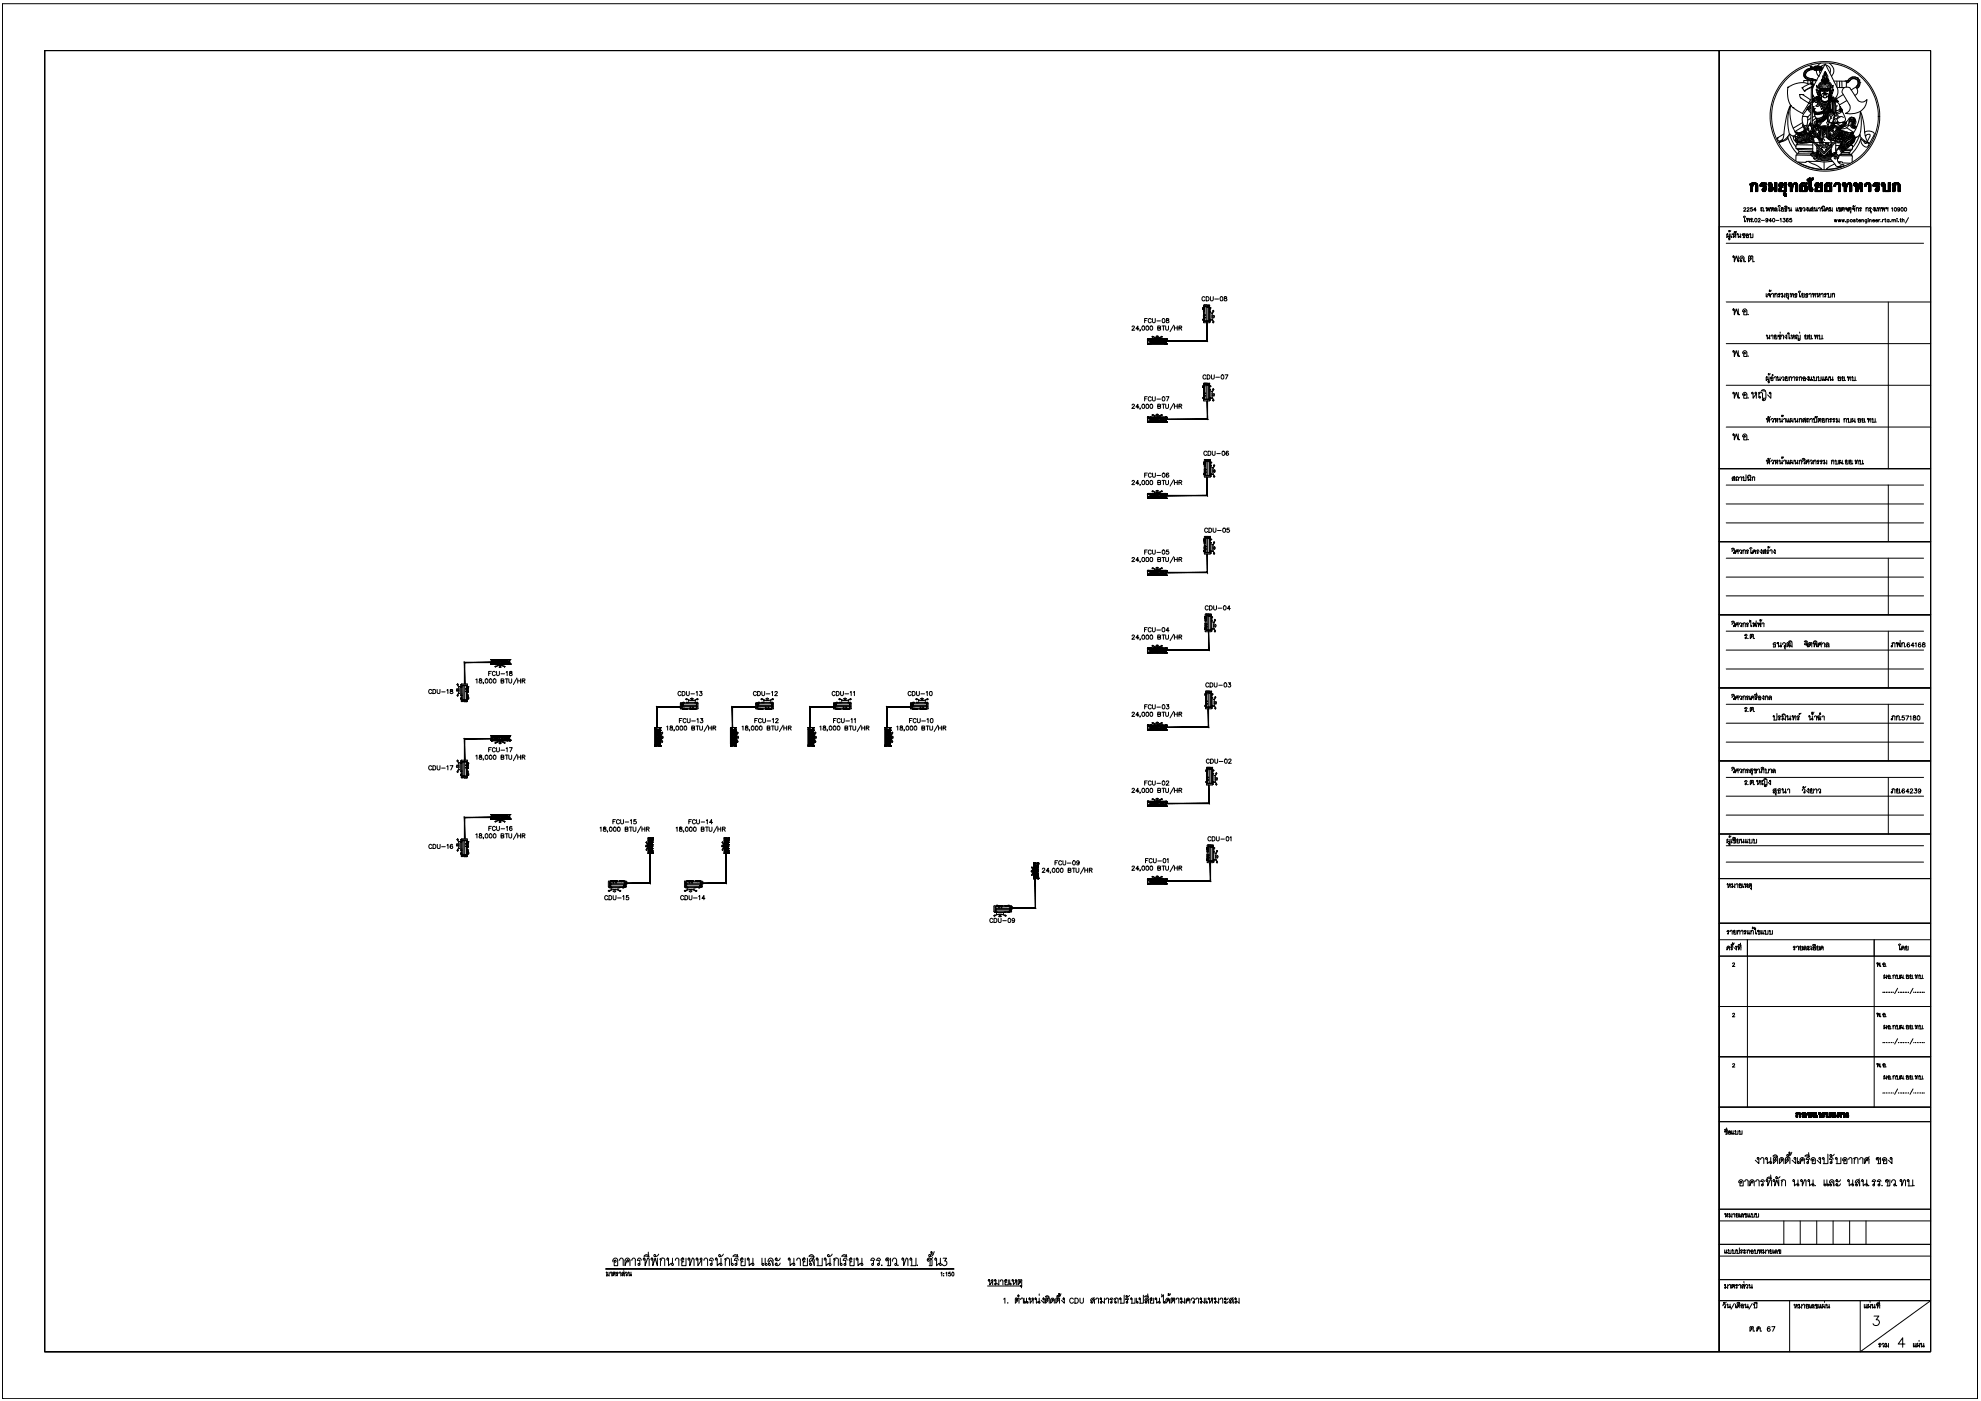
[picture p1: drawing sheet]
<svg xmlns="http://www.w3.org/2000/svg" width="594mm" height="420mm" viewBox="0 0 594 420" stroke-linecap="round" stroke-linejoin="round" font-family="sans-serif">
<!-- layer: 0 -->
<g fill="none" stroke="#000" stroke-width=".3">
<path d="M.7 1.1h592.3v418.4h-592.3zM.7 1.1v418.4M13.4 15.2h565.6v390.2h-565.6zM13.4 15.2h502.2v390.2h-502.2v-390.2v390.2h502.2v-390.2zM515.6 15.2h63.4v390.2h-63.4zM543.3 20l.1 .3-.4-.1M544.5 20l-.3-.1-.1 .2M544.5 19.9h.1M544.5 19.9h.2M544.6 20h.1M544.9 19.8l-.3 .2M545.2 19.8h-.2l-.1 .4"/>
<path d="M545.5 19.9l-.2-.1-.1 .4h.2l.3-.3 .2 .1-.2 .2 .4 .2v-.4h-.2M546 19l-.9 .8M546.1 20h.1M547.2 19.4l-1.1 .6M547.6 19.5a1.69 1.69 0 0 1 1.2 2.4M548.6 19a2.41 2.41 0 0 1 .6 3.9M593 1.1h.1M593 1.1v418.4M536.1 26.2a8.1 8.1 0 0 0 1.4 5.9l.2 .2M536.1 26.2h.1M536.9 31.7h.1M536.9 31.7l-.3 1.2a14.3 14.3 0 0 0 0 7.3"/>
<path d="M537.7 32.3h.1M537.7 32.3l2.9 1.8M538.3 39.6h.1M538.4 39.7h.1M538.4 39.7l.9 1M538.8 39.7h.1M538.8 39.7l.6 .8-.6-.8M539.7 28.4h.1M539.7 28.4l.4 1M539.8 28.4h.9M540 29.4l2.4 1.5M540.4 26.3l.7 1"/>
<path d="M540.5 26.3h.1M540.5 39.5h.1M540.5 39.5l-.2 .5-.6-.2M540.6 37.6l.4 .3M540.6 36.8l-2.9 1.7M540.6 28.4h.1M540.6 28.4l2.4 1.5M540.7 37.2l.6 .6M540.7 38l-2.4 1.5M540.8 34.9a.91 .91 0 0 1 1.1 .2 .91 .91 0 0 1 .2 1l-.2 1.9 .3 .6M540.9 39.3h.1M540.9 39.3l-.1 .2 .6 .2"/>
<path d="M540.9 38.1h.1M540.9 38.1l.5 .8a.85 .85 0 0 0 .7 1M540.9 22.2l.5 .2M540.9 22.6h.5M541 39.2l-1.4 .6-1.3-.2M541 39h.1M541 39l.4 .4M541 21.9l.5 .2M541.1 38.5h.1M541.1 27.3h.1M541.1 38.5l-.1 .8 .5 .4M541.2 21.5h.1"/>
<path d="M541.2 21.5l.4 .4M541.3 23.2h.1M541.4 38.9h.1M541.4 21.2l.3 .4M541.5 22.9h-.5M541.7 23.1l-.4 .1M541.8 21h.1M541.8 21l.2 .4M541.9 32.8h.1M541.9 23.7h.1M541.9 37.6l-.6 .1-.4 .4M541.9 37.9l-.8 .6"/>
<path d="M541.9 32.8l-.8 1.1a3.5 3.5 0 0 0-.5 3.5l.1 .5 .3 .3M542 38.3l-.6 .6M542 35.1h.1M542 32.4h.1M542 23.3l-.5 .2M542.1 20.8h.1M542.1 20.8l.1 .4M542.1 24.2v.8M542.2 38.5v.6l.6 .4M542.2 38.7l-.3 .4a.5 .5 0 0 0-.1 .6 .5 .5 0 0 0 .5 .3M542.2 38.5h.1M542.2 38.5l-.6 .7 .3 .6"/>
<path d="M542.2 23.4l-.3 .3M542.2 39.9h.1M542.2 32.8l.9 1M542.3 40h.1M542.3 39h.1M542.3 39l.5 .5M542.4 30.9h.1M542.4 30.9l.4 .2M542.4 31.9l-.4 .5M542.4 32.3l-.3 .1 .2 .2M542.4 30.9l-1.9 3.2M542.4 31h.1"/>
<path d="M542.5 25.2a6.9 6.9 0 0 0-6.4 1M542.5 20.6h.1M542.5 20.6v.5M542.5 32.7l.6 .6M542.5 23.5l-.2 .3M542.6 37.5h.1M542.6 37.5l-.4 .7 .2 .9M542.6 37.5a1.12 1.12 0 0 1 .2 2M542.6 37.6h.1M542.6 37.6l.1-.1a.67 .67 0 0 1 .7-.4 .67 .67 0 0 1 .5 .7M542.6 39.7v.4l-.3-.1M542.7 31.8v.1a.41 .41 0 0 1 0 .5 .41 .41 0 0 1-.5 .2"/>
<path d="M542.7 39.6h.1M542.7 39.6l.6 .8 .8 .6M542.8 39.4l-.6 .5M542.8 31.1l.3 .2-.2 .3M542.8 20.5h.1M542.8 20.5l.1 .4M542.8 20.5l-.1 .5M542.9 37.6h.1M542.9 37.6h.1a.58 .58 0 0 1 1 .3M542.9 32.4h.1M542.9 32.4l.2 .3M542.9 23.6l-.2 .3"/>
<path d="M542.9 31.5v.4a.74 .74 0 0 1-.2 .8 .74 .74 0 0 1-.8 .1l.1-.5M542.9 31.4l-.5 .5M542.9 37.3h.1M542.9 40h.1M542.9 40l-.1 .3h.3M542.9 24.2v.9M543 39.6h.1M543 39.6l.2 .6M543 39.2v.4l.5 .1-.3 .5M543 35.4l-.9 .6M543 36.6l-.6 1.2M543 37.1l-.1 .2"/>
<path d="M543.1 37.8h.1M543.1 37.8l.5-.2 .4 .3M543.1 34.1l-1.1 1M543.1 20.8h.1M543.1 24h.1M543.1 29.9l-.7 1.1M543.1 30.6h.1M543.1 30.6l-.3 .5M543.1 25l-2.6 1.3M543.1 25.2h.1M543.1 25.2l.4 .4 .2-.3M543.1 20.9h.1"/>
<path d="M543.1 20.9l-1.4 .7-.2 .5v.8l.7 .5 1.2 .2 1.3 .5M543.2 25l.3 .4 .2-.4M543.2 20.5l-1 .1-1 .8-.3 1.4 .8 .9 2.1 .5M543.2 38.1h.1a.3 .3 0 0 1 .4-.1 .3 .3 0 0 1 .2 .3M543.2 20.5h.3l-.4 .4zM543.2 23.6l-.1 .4M543.2 26.3l-.2 10.9M543.2 26h.1M543.2 20.4h.1M543.3 38.4h.1M543.3 26l-2.2 1.3M543.4 24h.1"/>
<path d="M543.5 26.2l-2.4 1.1M543.5 39.4l-.1 .2M543.5 38.9l.5 .9 .6 .4 1.3 .4M543.5 39.2a2.7 2.7 0 0 0 2.3 1.5M543.5 20.1v.4l.2-.1 .1 .2-.5 .2M543.5 24.4l.1 .3a.3 .3 0 0 1-.1 .4 .3 .3 0 0 1-.4-.2 .3 .3 0 0 1 .3-.3zM543.5 38.4v1h-.4M543.5 36.2h.1M543.5 39.7h.1M543.5 39.7a2.3 2.3 0 0 0 2.3 1.2M543.5 30.7h.1M543.5 32.9l.2 .3"/>
<path d="M543.5 28.1l.6 1.1M543.5 23.7l-.1 .3M543.5 26.1v11M543.6 38.3l-.3 .1M543.6 26.7l.4-1.2 3.4-6.4 2.6 5.3a4.5 4.5 0 0 1 1.1 3.8l-.7 1.2M543.6 20.2l.2 .2M543.6 24.2v.4M543.7 31.9l.2 .4a1.22 1.22 0 0 0 .3 1.4 1.22 1.22 0 0 0 1.5 .1 4 4 0 0 0 2.8-3.3l-.1 .5a3.3 3.3 0 0 1-4.3 2.8l-.2-.9M543.8 20.2l.2 .1M543.8 25.5h.1M543.8 25.5l-.1 .5-.3 .2M543.8 25.4l-.6 .6"/>
<path d="M543.8 32h.1M543.8 32l.1 .8-.4 .8M543.8 20.5h.1M543.8 20.5h.3l-.4 .3M543.8 23.8l-.1 .3M543.8 28.8l-.2 .3 .2-.3M543.9 38.2h.1M543.9 38.2l-.4 .5M543.9 20.2l.4 .2M544 37.9h.1M544 37.9l-.2 .3M544 30.2h.1"/>
<path d="M544 30.2l.2 .2 .3-.2M544 30.2v.1a.56 .56 0 0 0 .4 .4 .56 .56 0 0 0 .6-.2M544 38.3l.4-.2 .2 .2-.6 .9-.2-.2zM544 32.7h.1M544 20.8h.1M544 20.8v.3h.3M544 20.3h.1M544.1 33.8h.1M544.1 33.8l.1 .8 .7 1.6-.4 1.3M544.1 20.1h.1M544.1 33.9h.1M544.1 33.9l.1 .2 .1-.1"/>
<path d="M544.1 39.4h.1M544.1 39.4l.7-.2 .4-.4 .3 .2-.1 .6a.43 .43 0 0 1-.4 .5 .43 .43 0 0 1-.5-.4zM544.1 39.1h.1M544.1 23.8h.1M544.1 23.8l-.2 .4M544.1 32.6h.1M544.1 32.6l.1 .7 .6 .4M544.2 30.5l-.7 .2M544.2 37.6l-.2 .3M544.2 20.5h.1M544.2 20.5h.2l-.1 .2-.3 .1M544.3 34.8l-.8 .4"/>
<path d="M544.3 20.2h.1M544.3 20.2l.2-.2 .2 .2M544.3 20.4h.1M544.3 24l-.1 .2M544.4 37.8h.1M544.4 37.8l-.3 .2 .4-.2M544.4 20.3h.5l-.4 .2zM544.4 20.8h.1M544.4 20.8h-.2l.1 .3 .4-.1M544.5 30.2h.1M544.5 30.2h.3l.2 .3M544.5 34.1h.1"/>
<path d="M544.5 34.1l.1 .2 .2-.2M544.5 20.7h.1M544.5 20.7l.1 .3 .3-.3M544.6 29.1h.7l.3-.2a.49 .49 0 0 1-.4 .6 .49 .49 0 0 1-.6-.4zM544.6 20.6h.1M544.6 31.8h.1M544.6 31.7a.44 .44 0 0 0 .7 .2 .44 .44 0 0 0-.2-.7l-.5 .6M544.6 35.5l-1.1 .7M544.6 35.4h.1M544.6 37.2h.1M544.6 37.2l.2 .4M544.6 37.4h.1"/>
<path d="M544.6 37.4v.1M544.6 24.1h.1M544.6 24.1l-.1 .1M544.6 24.2l-3.7-.1v.6M544.7 37.9h.1M544.7 37.9l.5 .6 .8 .2M544.8 36.5h.1M544.8 37h.1M544.8 37l.3 .5M544.8 38.5h.2v.2l-.5 .3zM544.8 20.2h.3l-.1 .3M544.8 36h.1"/>
<path d="M544.9 36.6h.1M544.9 37.1h.1M544.9 37.1l.1 .5M544.9 20.4v.3l-.3-.1M544.9 36.2h.1M544.9 36.1h.1M544.9 37.9h.1M544.9 37.9l1.1 .7M544.9 20.9h.1M544.9 21.1a1.51 1.51 0 0 0 .5 1.7M544.9 30.3h.1M544.9 34.1h.1"/>
<path d="M545 38.5h.1M545 20.6l.2 .1M545 30.5h.1M545 30.5l.2 .6M545.1 31.2l-.1 .2M545.1 36.5h.1M545.1 36.7l.3 .7M545.2 37.9h.1M545.2 37.9l.8 .4M545.2 27.3h.1M545.2 27.3l-.6-.5 .2 .6 .5 .4-.4-.1v.2l.6 .4M545.3 37.8h.1"/>
<path d="M545.3 37.8l.7 .4M545.3 27.5h.1M545.3 27.5l.1 .4 .2-.2M545.3 20.6h.1M545.3 20.6l.3-.4v.4M545.3 26.3h.1M545.4 30.1h.1M545.4 30.1a1.77 1.77 0 0 0 2.7 1.5M545.4 36.5h.1M545.4 22.8h.1M545.5 28h.1M545.5 28l.1 .3 .2-.3"/>
<path d="M545.5 29.9h.1M545.5 29.9a1.77 1.77 0 0 0 2.7 1.6M545.5 28.7l-.4 .1 .2 .3M545.5 31.5l.6 .3 .1 1 .4-.3v-.5M545.5 21.1h.3M545.6 37.6h.1M545.6 37.6l.4 .4M545.6 26.5a1.29 1.29 0 0 1 1.3-1.6 .43 .43 0 0 1 .4-.2 .43 .43 0 0 1 .4 .2 1.08 1.08 0 0 1 1.1 .4 1.08 1.08 0 0 1 .1 1.2 1.46 1.46 0 0 0-1.5-1.6l-.3 .2a1.28 1.28 0 0 0-1.4 1.4M545.6 29.8l-.6 .1a1.04 1.04 0 0 0-1.5 .6M545.6 20.7h-.3l-.1 .3M545.6 29.9h.1a1.59 1.59 0 0 0 .8 1.4 1.59 1.59 0 0 0 1.7-.2M545.7 21.1l.2 .8"/>
<path d="M545.7 27.4h.1M545.7 29.2a.73 .73 0 0 1-1.2 .1h-.5l-.3 .5 .1-.2-.3 .7 .2-.1a.76 .76 0 0 1 .5-.7 .76 .76 0 0 1 .8 .2l.7-.3M545.7 29.4h.1M545.7 29.6h.1M545.7 29.6l-.5 .2a.97 .97 0 0 0-1.7 .6M545.8 27.1h.1M545.8 27.1l-1-1.5 .2 1.4 .5 .4M545.8 28.4l.3 .1-.2-.3-.9 .1 .4 .3h.4l-.1 1 .4-.4v-.7M545.8 29.8a1.44 1.44 0 0 0 1 1.4 1.44 1.44 0 0 0 1.6-.5M545.8 27.2h.1M545.8 27.2l-.3-.3 .1 .8 .3 .3-.2-.6M545.8 27.4l-.3-.2 .1 .5"/>
<path d="M545.9 27.4h.1M545.9 27.4v.3M545.9 20.7l.2 .3-.3 .1zM545.9 20.7l-.2-.1-.3 .5-.5-.2M545.9 20.7l.2-.3v.4M546 39.7l-.6 .5 .5 .2M546 29.8l-1.1 .5M546 39l-.3 .1-.1 .6 .4-.4M546 29.7h.1M546 26.5h.2a.69 .69 0 0 1 1 .2l-.4-.2zM546.1 27.1l.7-.1 .3 .3M546.1 31.8h.1"/>
<path d="M546.1 31.8l1 .3h.6l.2-.3M546.1 36.5l-1.2 .1M546.1 26.9a.76 .76 0 0 1 .9 .1 .76 .76 0 0 1 .2 .9l.5-.1M546.1 27l.7-.1 .3 .2M546.2 29.5l-.2 .2M546.2 27.1l.3 .3 .6-.2M546.2 20.1l.2 .1-.1 .3M546.2 20.8l.1 .2-.3 .1M546.2 26a2.04 2.04 0 0 1 2.4 .3l.1 .5a1.87 1.87 0 0 1-1.6 2.5 2.62 2.62 0 0 1-1-3.2zM546.2 28.7v1M546.3 20.5h.1M546.3 20.5v.3"/>
<path d="M546.3 36.3l-.7 .2-.7-.1M546.3 37.9l-.3 .1-.1 2.5-.4 1M546.3 36.2h.1M546.4 20.2v.3M546.4 38.2l-.2 .4-.1 2.3-.3 .7M546.4 24.1h.1M546.4 24.5v.1M546.5 28.1l.7 .1zM546.5 23.8v-.2a.45 .45 0 0 1 .4 .5 .45 .45 0 0 1-.6 .3 .26 .26 0 0 1-.1-.5 .26 .26 0 0 1 .4 .2h-.2M546.6 38.4l.3 .1a.34 .34 0 0 1 .3-.5 .34 .34 0 0 1 .3 .5l.4 .2-.2 .2h-.2a.36 .36 0 0 1-.4 .5 .36 .36 0 0 1-.2-.6l-.4-.1zM546.6 35.8l-.3 .2v.2M546.6 36.4h.1"/>
<path d="M546.6 38.3h.1M546.7 35.4l-.9 .6-.9 .1M546.7 38.9l.1 2.1-.2 .7M546.7 23.7a.58 .58 0 0 1-.2-.8 .58 .58 0 0 1 .8-.2l.1 .1a.5 .5 0 0 1 .7 0 .5 .5 0 0 1-.1 .8v.1M546.7 24.4h.2M546.7 24.7h1.2M546.8 35.2l-1.2 .7-.8 .1M546.8 36.1h.1M546.8 39.1v.6l.4 .9 .4-1.1-.1-.4M546.8 32.1l-.2 .5 .3 .4M546.8 32.5v.3M546.8 34.9l-1.2 .7-1 .1"/>
<path d="M546.8 36h.1M546.8 34.8l-.9 .6h-1.3M546.8 34.7a2.65 2.65 0 0 1-2.2 2.9 .58 .58 0 0 1-.3-.7 .58 .58 0 0 1 .5-.4M546.8 29.2h.1M546.9 34.3l-.1 .3 .2 .2 .3-.3M546.9 38.5h.1M546.9 38.5l-.2 .1 .1 .1M546.9 30.7h.1M546.9 28.3h.8M546.9 28.6l-.1 .6M546.9 33.8l-.6 .4-1.1 .2h-.7l-.1-.3-.1 .2-.2-.2M547 34h.1"/>
<path d="M547 34a.3 .3 0 0 0 .1 .5 .3 .3 0 0 0 .3-.4M547 32.2h.1M547 32.2l.2 .5M547 33.5l-.8 .6-.3-.2-.8 .4-.2-.2M547 39.3h.1M547 39.3l.1 .6 .2-.6M547 38h-.3l-.1 .3M547 39l.1 .1 .2-.1M547 24.9h-.8l-.4 .4M547 35.3h.1M547 26.9l-.1 .9 .3 .1M547.1 34.8a2.89 2.89 0 0 1-2.5 3 .83 .83 0 0 1-.6-.9 .83 .83 0 0 1 .9-.7"/>
<path d="M547.1 38.4v-.2l.2 .2M547.1 22.4v.1M547.1 35h.1M547.1 27.1h.1M547.1 35.8l-.3 .2M547.1 23.8l.3-.2 .2 .2a.43 .43 0 0 1-.1 .8 .43 .43 0 0 1-.6-.3zM547.1 27.3h.1M547.1 23.8h.1M547.1 23.8v-.8l-.2-.1 .2 1M547.1 24.1l.1 .2M547.1 22.6h.1M547.1 22.6h.5"/>
<path d="M547.1 28.5h.4M547.2 38.8h.1M547.2 24.7a1.32 1.32 0 0 0-1.5 .2 1.32 1.32 0 0 0-.4 1.4M547.2 21.9h.1M547.2 27.9h.1M547.2 26.7h.1M547.2 33.8l.3-.1-.2-.2-.3 .2 .2 .4M547.2 38h.4l.1 .4M547.2 22l-.1-.2-.1 .4 .2 .2M547.3 21.9l.3 .3-.2 .2-.3-.1zM547.3 33.3a.28 .28 0 0 1 .2-.4 .28 .28 0 0 1 .4 .3 .28 .28 0 0 1-.2 .3M547.3 24.5h.1"/>
<path d="M547.3 34.6h.1M547.3 26.8h.1M547.3 26.8v-.5v.5M547.4 28.2h.1M547.4 24.7a1.28 1.28 0 0 1 1.5 .1 1.28 1.28 0 0 1 .4 1.5M547.4 26.7h.1M547.4 26.7l.1-.1a.6 .6 0 0 1 1 0l-.5-.1zM547.4 27.3h.1M547.4 28.1h.8zM547.5 38.6l.2 .1h-.2M547.5 24.3h.1M547.5 22l.1-.2 .1 .5-.2 .1"/>
<path d="M547.5 21.8l-.1-.4-.2 .5M547.6 32.9l.5-.8-.2 .9M547.6 23.8h.1M547.6 23.8l-.1-.6 .3-.3-.1 1M547.6 24.2l-.1 .1M547.7 24.9h.6l.6 .5M547.7 22.4h.1M547.7 22.4v.1M547.7 28.7l-.1 .6M547.7 38.9v2.3M547.8 36.7l.4-.3 .4 .3-.4 1zM547.9 37.9h.2a1.47 1.47 0 0 1 .3 1.6l.2 2.4"/>
<path d="M547.9 27.3h.1M547.9 24.4l-.2 .1M548 38.2h.1M548 38.2l.4 3.6M548.1 34.1l-1.1 1.2M548.1 33.8l.1 2.6zM548.1 34.5l-.1 .2M548.1 35.2l-1.5 1.2M548.1 35l-1.3 1.1M548.2 23.8v-.2a.46 .46 0 0 0-.4 .5 .46 .46 0 0 0 .7 .3v-.3a.23 .23 0 0 0-.3-.3 .23 .23 0 0 0-.1 .4l.2-.1M548.2 24.5l.1 .1M548.3 28.6l.1 1.1"/>
<path d="M548.4 38h.1M548.4 38.2l.8-.5 .2-.6a1.04 1.04 0 0 1-1 1.2M548.4 38.3h.1M548.4 31l-.2 .3a3.1 3.1 0 0 1-4 2.2l-.2-.8M548.4 29.6h.1M548.4 29.6l.1 .1M548.4 38.6h.1M548.4 38.6l.9-.4 .4-.8v.6l-.9 .8-.4-.1M548.4 39.1h.1M548.4 39.1l.1 .5-.1-.2M548.4 27.1l-.3 .3-.6-.2M548.4 27l-.6-.1-.3 .2"/>
<path d="M548.5 39.9h.1M548.5 39.9l.6 .6h-.6M548.5 33.1l-.2 .5M548.5 32.7l-.6 1.3-.8 1M548.5 31.3l-.4 1.7-.6 1.2M548.5 27.1l-.7-.1-.4 .3M548.5 32.3l-.4 1.1-.8 1.2M548.5 30.5h.1M548.5 30h.1M548.5 30.3v.2M548.5 26.9a.62 .62 0 0 0-.6-.2 .62 .62 0 0 0-.5 .6M548.6 39l.4-.1 .3 .5a.47 .47 0 0 1 .6 .4 .47 .47 0 0 1-.4 .5 .47 .47 0 0 1-.5-.2z"/>
<path d="M548.6 36.8h.1M548.6 36.8h.2M548.6 33.6h.1M548.6 30l.2-.2 .2 .4M548.7 27.1a1.15 1.15 0 0 0 0-1.2 1.15 1.15 0 0 0-1.2-.5l-.2-.1a1.27 1.27 0 0 0-1.5 1.4l.1 .8M548.7 27.1h.1M548.7 27.1l1-1.5-.1 .9-.6 .9M548.7 27.1l.4-.2-.3 1h-.2M548.7 27.3l.3-.2-.1 .6M548.7 27.4h.1M548.7 27.4v.3M548.7 28.5l-.3 .1 .2-.3 .9 .2-.4 .3-.4-.1 .1 1.1-.5-.6 .1-.5"/>
<path d="M548.8 29.3v.1a1.1 1.1 0 0 0 1.6 .2l.7 .7a.4 .4 0 0 1-.4 .2 .4 .4 0 0 1-.3-.3 1.3 1.3 0 0 1-1.7-.6M548.8 29.3h.1M548.8 29.4h.1M548.8 29.4a1.26 1.26 0 0 0 1.7 .6v.1M548.8 29.2h.1M548.8 29.2a1.35 1.35 0 0 0 1.6 .2l.9 1.1a.7 .7 0 0 1-.9-.6 1.25 1.25 0 0 1-1.7-.5M548.8 29.1h.1M548.8 29l1.1 .2a.74 .74 0 0 1-1.1-.1zM548.8 27.3h.1M548.8 27.3l-.1 .6M548.9 28h.1M548.9 28l-.1 .3-.3-.3"/>
<path d="M548.9 31.3v1.6M549 35.4h.1M549 35.4l-.3-.7a.59 .59 0 0 0-.7-.7l.2 .6-.1 1 .1 .9M549 30.1h.1M549 30.1l.2 .1M549.1 33.8l-.8-.2h-.2l.1 .2a.55 .55 0 0 1 .7 .3 .55 .55 0 0 1-.1 .7M549.1 27.9l.5-.2-.3 .5-.5 .1M549.1 28.8l.3 .2h-.4M549.2 36.9l-.2 .7-.6 .4M549.2 38.6l.6 .8-.5-.3zM549.2 36.9h.1M549.2 27.6l-.1 .3-.2-.2"/>
<path d="M549.3 27.3h.1M549.3 27.3l.6-.5-.3 .7-.4 .3M549.3 26.3h.1M549.3 33.5l-.5-.6 .3 1.5M549.4 33.1l-.1-2.9 .3 .3v2.8M549.4 33.8v.7M549.6 38.5h.1M549.6 38.5l.3-.3 .2 .1a.38 .38 0 0 1 .5 .2 .38 .38 0 0 1-.2 .5 .33 .33 0 0 1-.3 .5 .33 .33 0 0 1-.3-.5l-.2-.5M549.6 30.3h.1M549.6 30.3l.3 .1v.4v2.8M549.6 30.5h.1M549.6 30.5l.1 2.8"/>
<path d="M549.7 36.8l.3 .2M549.7 37.1l.7 .6a1.14 1.14 0 0 0 1.4 .8 3.5 3.5 0 0 1-3.2 3.2M549.8 34.5l.1-.6-.4-.1-.1-.2 .5 .1 .3 .3-.3 1.1a1.44 1.44 0 0 1-1 1.7 1.17 1.17 0 0 1 .2-1.6l.5-.6M549.8 33.5l-.8-.7 .5 .8M549.8 36.7l.2-.2 .5 .5-1.3-.1M549.8 33.5v.1M549.8 34v.3M549.8 36l-.1 .8h-.5M549.9 30.4l.3-.1a6.8 6.8 0 0 1-.1 4.3M549.9 37.1l1.6 1.4M549.9 37.8h.1M549.9 37.8l.5 .4z"/>
<path d="M549.9 30.5h.1M549.9 30.5l.2 .1 .2 1.3-.2 2M550 24.3l3.7 .1v1.7M550 30.2l.4 .3M550.1 35.8l.3 .5-.1 .5M550.1 34.6h.1M550.1 34.6l.3 .3-.3 .3 .3 .4M550.4 30.5a1.67 1.67 0 0 1 1.4 1.7M550.4 37h.1M550.5 33.1h.1M550.5 33.1l.2 .7a.87 .87 0 0 0 1.4-.3M550.5 33.3h.1"/>
<path d="M550.5 33.7l.7 1.7M550.6 36.9l.4-.5 .8 .4-1.4 .2M550.6 37.8h.1M550.7 35.7l.3 .2v.5M550.8 31.8h.1M550.8 31.8l-.4 1.5M550.8 36.7h.1M550.8 36.7l.4 .2M550.8 37h.1M550.9 24.4v1.7M550.9 34.2l.7 .9M551 26.3h2"/>
<path d="M551.2 38.3h.1M551.3 40v.1a.24 .24 0 0 1 .1 .3 .24 .24 0 0 1-.4 0v.1M551.4 38.6a3.1 3.1 0 0 1-2.9 2.6M551.5 38.6a3.2 3.2 0 0 1-3 2.7M551.5 39.8h.1M551.5 39.8l.5-.1 .1 .5-.4 .2zM551.6 35.1h.1M551.6 39h.1a.29 .29 0 0 1 .2 .4 .29 .29 0 0 1-.4 .2M551.7 32.7l-1.2 .6M551.7 24.4v1.9M551.7 38.9h.1M551.7 38.9l.4 .1a4.4 4.4 0 0 0 3 .7h.6l-.5 .3a1.89 1.89 0 0 1-1.7 1.3 4.1 4.1 0 0 0-1.8 2.4l-1.8 3.1-.6 .2a.88 .88 0 0 0 .4 1.5l.8 1.2 1 .5"/>
<path d="M551.7 36.8h.1M551.8 38.5l.1 .5a.33 .33 0 0 0 .2 .3 .33 .33 0 0 0 .4-.1M551.8 38.6h.1M551.8 37.7l-1.2 .1M551.8 38.5h.1M551.8 33.2l-1.1 .6M551.8 37.6h.1M552 32.4v-.4a.87 .87 0 0 0-.3 1 .87 .87 0 0 0 .9 .6v-.6l-.5-.6-.2 .4 .1 .4h.2v-.3M552.1 39.6h.1M552.1 39.6a.36 .36 0 0 1 .5-.1 .36 .36 0 0 1 .2 .4l-.5 .2zM552.4 24.4v1.9M552.5 33.6l.6 1a1.31 1.31 0 0 1 .1 1.7l-1.5 .5"/>
<path d="M552.6 36.7h.1M552.6 36.7a1.95 1.95 0 0 0 2.1-1.3 1.4 1.4 0 0 1 1.7 .5 1.4 1.4 0 0 1-.3 1.8v.2l.4-.1 .3 .1M552.7 36.8l-.2 .5-.7 .3M552.7 28.4l-1.9 1.2M552.8 39.3h.1M552.8 39.3l.2 .5 .6-.2M552.8 35.2l-.1-.1a1.68 1.68 0 0 0-1.9 .6l-1 .1M552.8 26.5a1.6 1.6 0 0 1 2.6 .9l1.7 2.5a1.72 1.72 0 0 0 2.8 0 4.6 4.6 0 0 1-5.6 4.2l-.8-.1a2.02 2.02 0 0 0 .6-3.4l-1.5-2.6a1.11 1.11 0 0 1 .2-1.5zM553 36.8l-.1 .4-.9 .7-1.1 .2M553 36.5l.4 .1M553.1 36.8l-.4 .8-1.5 .7M553.3 24.4a.33 .33 0 0 1 .5-.1 .33 .33 0 0 1-.1 .5"/>
<path d="M553.3 36.8a2.8 2.8 0 0 1-1.8 1.6h-.1M553.5 34h.1M553.5 36.6l-.1 .8-1.6 1.1M553.6 39.8a.33 .33 0 0 0-.4 .2 .33 .33 0 0 0 .1 .4v.1M553.7 39.6l-1.6 3.2M553.8 39.6h.1M553.8 39.6l-1 2.2M553.8 36.5l-.3 .9-1.4 1.2M553.8 24.3a.29 .29 0 0 1 .4 .2 .29 .29 0 0 1-.3 .3M553.8 38.3l2.1 1.4M553.8 30.2l-2.2 1.3M554 39.7l-.7 1.7"/>
<path d="M554 24.2l.4 .2-.2 .3M554.2 39.7h.1M554.2 39.7l-.6 1.6M554.2 24.1h.1M554.2 24.1l.2-.3 .2 .3-.2 .4M554.4 23.8l.2-.2a.32 .32 0 0 1 .3 .3 .32 .32 0 0 1-.3 .3M554.4 37.5l.6 .4M554.5 37a2.05 2.05 0 0 1-3.5 .2l-.2-.2M554.5 39.8l-.5 1.1-.4 .3M554.5 36.7h.1M554.6 36.3h.1M554.6 36.4h.1"/>
<path d="M554.6 36.4l.1-.1a.47 .47 0 0 1 .4-.2 .47 .47 0 0 1 .5 .2v.1M554.6 36l.2-.1a.65 .65 0 0 1 1.1 .1M554.6 35.8h.1M554.6 35.8l.2-.1a.63 .63 0 0 1 .6-.4 .63 .63 0 0 1 .5 .5M554.7 23.6a.26 .26 0 0 1 .5-.1 .26 .26 0 0 1-.3 .4M555 23.3h.4v.3l-.2 .2M555.1 27l1.4-.9a1.48 1.48 0 0 1-.3 2.5M555.3 35.1a2.8 2.8 0 0 0-.9 2.4 2.01 2.01 0 0 1-2.6 1.1M555.3 23.2h.1M555.3 23.2a.24 .24 0 0 1 .4 .1 .24 .24 0 0 1-.3 .3M555.4 36.6a.51 .51 0 0 0-.9 .1M555.6 23.1l.3-.1 .1 .3-.1 .3h-.2"/>
<path d="M555.7 35.2h.1M555.7 35.2a1 1 0 0 1-.4 1.6 .91 .91 0 0 0-.2 1.3 .91 .91 0 0 0 1.4 .1v-.3l.3 .2M555.8 39.7l-.2 .5a13.4 13.4 0 0 0 2.3-6.7l.1 .1a21.7 21.7 0 0 1 1.3 6.9l.4 1.3 .7 1.1a5 5 0 0 1-2.7-2.5l-.6 .6-.8 .2M555.8 36.2a.69 .69 0 0 0-.7-.4 .69 .69 0 0 0-.5 .5M555.9 35.4a1.82 1.82 0 0 1-.6 1.9 .7 .7 0 0 0 .3 .9 .7 .7 0 0 0 .9-.3 .5 .5 0 0 1-.7 0 .5 .5 0 0 1 .1-.7 1.21 1.21 0 0 0 0-1.8 1.84 1.84 0 0 1-.4 2l.1 .6 .6 .2 .3-.2M555.9 23.1a.24 .24 0 0 1 .4 .2 .24 .24 0 0 1-.3 .2M556 35.5h.1M556 35.5a1.9 1.9 0 0 1-.1 2.2l.3 .3M556 38.5l.5 .2M556.3 23a.29 .29 0 0 1 .3 .4 .29 .29 0 0 1-.4 .2M556.7 23.3h.1M556.7 23.3a.3 .3 0 0 1 .3 .4 .3 .3 0 0 1-.5 0h-.1"/>
<path d="M556.9 25.8h.1M556.9 25.8l.3 .5M557.1 23.4h.1M557.1 23.4a.28 .28 0 0 1 .1 .5 .28 .28 0 0 1-.5-.1M557.1 25.5h.1M557.1 25.5l.3 .4M557.2 24.5h.1M557.2 24.5v.8l-.6 .7M557.2 25.3l.4 .3M557.3 24.8h.4M557.3 25.1h.1M557.3 25.1l.4 .1"/>
<path d="M557.3 23.7a.28 .28 0 0 1 0 .4 .28 .28 0 0 1-.4-.2M557.5 24h.1M557.5 24l.2 .2-.2 .2h-.3l-.1-.2M557.7 24.3v1.2l-.3 .7-.5 .3M557.7 24.8h.1M557.9 33.5a16.2 16.2 0 0 1-.2 6.9M559.2 39.7a2.07 2.07 0 0 1 2.9 .4l-1.7 3.3a.82 .82 0 0 1-.7 .8 .82 .82 0 0 1-.9-.5l-.5-.7-.3-1.2M524.8 55.1h.9l-.9 .1h.6h-.6h.5l-.5 .2h.8h-.8h1.1l-1.1 .1h1.1l-.8 .1 .7 .1-.8 .2 .6 .1-.6 .1h.6l-.6 .1h.6h-.6h.6l-.6 .1h.6l-.6 .1h.6h-.6h.6l-.6 .1h.6l-.6 .1h.6l-.6 .1h.6h-.6h.6l-.6 .1h.6h-.6h.6l-.6 .1h.6l-.6 .1h.6h-.6h.6l-.6 .1h.6l-.6 .1h.6h-.6h.6l-.6 .1h.6l-.6 .1h.6l-.6 .1M524.8 55.1a1.77 1.77 0 0 1 2.2 0l.1 2.4h-.6v-2.1l-.6-.3-.6 .2 .6 .1-.3 .6v1.5h-.6v-1.4l.2-.5-.4-.1zM525 55.1h.3l.1-.2 .1 .2 .1-.3 .1 .3v-.3v.3l.1-.3v.3l.1-.3v.3v-.3v.3l.1-.3v.3l.1-.3 .1 .4 .1-.4v.4l.1-.4v.3v-.3v.3v-.3v.3l.1-.2v.2l.1-.2v.2h.2M526 55.1h.9l-.7 .1 .9 .1-.6 .1 .6 .1-.6 .1h.6h-.6h.6l-.6 .1h.6l-.6 .1h.6l-.6 .1h.6h-.6h.6l-.6 .1h.6h-.6h.6l-.6 .1h.6l-.6 .1h.6h-.6h.6l-.6 .1h.6l-.6 .1h.6h-.6h.6l-.6 .1h.6l-.6 .1h.6l-.6 .1h.6h-.6h.6l-.6 .1h.6h-.6h.6l-.6 .1h.6l-.6 .1h.6h-.6h.6l-.6 .1h.6l-.6 .1h.6h-.6h.6l-.6 .1h.6l-.6 .1h.6l-.6 .1M527.7 55.8l.2-.5v.5l.1-.6v.6v-.7v.7l.1-.8v.8v-.8l.1 .8 .1-.9v.9v-.9v.9l.1-.4v.4v-.4v.4l.1-.4 .1 .4 .1-.4v.4l.1-.3v.3v-.3v.3l.1-.3v.3v-.3l.2 .3v-.3v.4"/>
<path d="M528.1 55l.6-.2h1l.1 .4-.3 .2-.7-.3-.5 .3 1.3 .3 .1 1.1a.65 .65 0 0 1-.8 .7 .52 .52 0 0 1-.5-.7 .52 .52 0 0 1 .7-.4v-.5l-1.4-.1zM528.9 56.7h-.4h.3l-.4 .2h.4l-.4 .1h.4h-.4l.5 .1-.4 .1M528.9 56.3l-.3 .1h.5l-.5 .1h.5l-.5 .1h.5l-.6 .1h.6M529.2 55.5l.2 .1-.3 .1h.5l-.5 .1h.5l-.5 .1h.6h-.6h.6l-.6 .1h.6h-.6h.6l-.6 .1h.6l-.6 .1h.6h-.6h.6l-.6 .1h.6l-.6 .1h.6h-.6h.6l-.6 .1h.6l-.6 .1h.6l-.6 .1h.6h-.6h.6l-.6 .1h.6h-.6h.6l-.7 .3h.5l-1 .1h1h-.9h.9l-.9 .1h.8l-.5 .2M529.7 55.2v-.4l-.2 .6-.1-.4v.4v-.4l-.2 .3v-.4l-.1 .3v-.3l-.1 .3v-.4l-.1 .3v-.3l-.1 .3v-.3v.3v-.3l-.1 .3v-.3l-.3 .4v-.4v.5v-.5l-.1 .6M530.4 54.9a.7 .7 0 0 1 1.1 .5v.7l.7 .6v-1.9h.6v2.7h-.6l-.7-1.1-.1 1-.7 .1a.74 .74 0 0 1-.4-.8 .74 .74 0 0 1 .5-.6v-.2a.55 .55 0 0 1-.5-.4 .55 .55 0 0 1 .1-.6zM530.5 55.2l.3-.1 .1 .3-.2 .2zM530.7 56.2h.1l-.3 .1h.3l-.3 .1h.3h-.4h.4l-.4 .1h.3l-.3 .1 .2 .1-.3 .1h.3h-.3h.3l-.2 .2h.3l-.3 .1h1.1l-1.1 .1h1.1h-1.1h1l-.9 .1h.9l-.7 .2M530.7 54.8h.4h-.6l.6 .1h-.7l.8 .1h-.8h.9h-1l1.1 .1h-1.1l.3 .1h-.3l.2 .1-.2 .1 .4 .2h-.4h1.2h-1.2l1.2 .2h-1.1l1.1 .1h-1M530.7 56.5l.1-.1v.7l-.2-.1zM530.8 55.1l.6 .1h-.5l.5 .1-.5 .1h.6l-.7 .2M530.8 55.9h.7h-.7h.7l-.7 .1h.7h-.7h.7l-.7 .1h.7l-.7 .1h.7h-.7h.7l-.7 .1h.7l-.7 .1h.7h-.7h.7l-.7 .1h.7l-.7 .1h.7l-.7 .1h.7h-.7h.7l-.7 .1h.7h-.7h.7l-.7 .1 .7 .1-.7 .1"/>
<path d="M531.5 56.4v-.3l.3 .6v-.5l.3 .8v-.5l.1 1v-.8M532.2 54.8h.6h-.6h.6l-.6 .1h.6l-.6 .1h.6h-.6h.6l-.6 .1h.6l-.6 .1h.6h-.6h.6l-.6 .1h.6l-.6 .1h.6h-.6h.6l-.6 .1h.6l-.6 .1h.6h-.6h.6l-.6 .1h.6l-.6 .1h.6l-.6 .1h.6h-.6h.6l-.6 .1h.6h-.6h.6l-.6 .1h.6l-.6 .1h.6h-.6h.6l-.6 .1h.6l-.6 .1h.6h-.6h.6l-.6 .1h.6l-.6 .1h.6l-.6 .1h.6h-.6h.6l-.6 .1h.6h-.6h.6l-.6 .1h.6l-.6 .1h.6h-.6h.6l-.6 .2h.6l-.6 .1h.6l-.6 .1h.6l-.6 .1M533.1 41.3h.1M533.1 41.3a.71 .71 0 0 0 .3 .9 .71 .71 0 0 0 .9-.2l.3-.2M533.8 54.9a.59 .59 0 0 1 1 .2 .59 .59 0 0 1-.7 .8l-.2-.6v.6l.8 .1v.2l-.6 .4v.6h1v-2.4h.6v2.7h-2.2v-.9l.3-.5-.3-.2-.1-.5zM533.9 55.3l-.5 .1h.4h-.4h.4l-.4 .1h.4l-.4 .1h.4h-.4h.4l-.4 .1h.4l-.3 .2h.4h-.4h.4l-.3 .1 1.1 .1-.9 .1h.9h-1h.8l-.9 .2h.6l-.7 .2h.6l-.6 .1h.6h-.6h.6l-.6 .1h.6h-.6h.6l-.6 .1h.6l-.6 .1h.6l-.6 .1h.6l-.6 .1h.6M534.2 55.2h.3v.3h-.3zM534.3 55.2h-.8h.7l-.7 .1h.7l-.3 .1h.3l-.3 .2h.4h-.4M534.3 54.8h-.4h.6l-.7 .1h.7l-.8 .1h.9h-1h1.1l-1.1 .1h1.1l-1.1 .1h1.2l-.3 .1h.3l-.3 .2h.3l-.4 .1h.4h-.9h.8l-.8 .1h.8l-.6 .1h.5l-.5 .1h.5h-.3M535 57.8l.5 .1 .2 1h-.5v-.3h-.2l-.2-.3zM535 40.2l-1.9 1.1M535.1 58.1l.2 .2h-.2z"/>
<path d="M535.1 54.8h.6h-.6h.6l-.6 .1h.6l-.6 .1h.6h-.6h.6l-.6 .1h.6l-.6 .1h.6h-.6h.6l-.6 .1h.6l-.6 .1h.6h-.6h.6l-.6 .1h.6l-.6 .1h.6h-.6h.6l-.6 .1h.6l-.6 .1h.6l-.6 .1h.6h-.6h.6l-.6 .1h.6h-.6h.6l-.6 .1h.6l-.6 .1h.6h-.6h.6l-.6 .1h.6l-.6 .1h.6h-.6h.6l-.6 .1h.6l-.6 .1h.6l-.6 .1h.6h-.6h.6l-.6 .1h.6h-.6h.6l-.6 .1h.6l-.6 .1h.6h-.6l.6 .1-.6 .1h.6h-.6h.6l-.6 .1h.6l-.6 .1h.6l-.6 .1v-.3v.3v-.3l-.1 .3v-.3v.3v-.3l-.1 .3v-.3l-.1 .3v-.3v.3v-.3l-.1 .3v-.3v.3v-.3l-.1 .3v-.3l-.1 .3v-.3v.3v-.3l-.1 .3v-.3v.3v-.3l-.1 .3v-.3l-.1 .3v-.3v.3v-.3l-.1 .3v-.3v.3v-.3l-.1 .3v-.3l-.1 .3v-.3v.3v-.3l-.1 .3v-.3v.3v-.3l-.1 .3v-.3l-.1 .3v-.3v.3v-.3l-.1 .3M535.2 57.8h.2h-.4l.5 .1h-.5l.5 .1h-.6l.6 .1h-.7h.3l-.3 .2h.3h-.3l.9 .2h-.8l.8 .1h-.7h.7h-.5l.5 .1-.5 .2h.5M535.5 58.1l-.2 .2h.4h-.5h.5M536.1 41.1h.1M536.1 41.1a12.1 12.1 0 0 0 2.8 5M536.2 41.5l-1.2 .8-1.4 .3M536.5 54.9h.7l.3 .9 .4-.8 .4-.2 .5 .1 .3 .5v2.1h-.6v-2.2l-.2-.2a1.05 1.05 0 0 0-.7 1.2l-.1 1.2h-.6v-1.6l-.4-.1-.2-.4zM536.6 55.2l.2-.1 .1 .4-.2 .1zM536.6 40.3h.1M536.6 40.3l.9 2.1 1.1 1.6M536.7 55.1l-.4 .1h.3l-.3 .2 .3 .2h-.3M536.9 54.8h-.3h.5l-.6 .1h.7l-.8 .1h.8h-.9h1l-1 .1h1.1l-.5 .2h.5l-.5 .1h.5h-.5h.6l-.6 .1h.6l-.7 .1h.7h-1.2h1.2l-1.1 .1h1.1l-1 .1h1l-.9 .1h1.1h-.8l.8 .1-.8 .1h.7l-.7 .1h.7h-.7h.7l-.7 .1h.7l-.7 .1h.6h-.6h.6l-.6 .1h.6l-.6 .1h.6l-.6 .1h.6h-.6h.6l-.6 .1h.6h-.6h.6l-.6 .1h.6l-.6 .1h.6h-.6h.6l-.6 .1h.6l-.6 .1h.6l-.6 .2h.6l-.6 .1"/>
<path d="M537.7 40.8h.1M537.7 40.8l.2 .4M538.5 42.4l.4 .6M538.5 55.4h.6l-.6 .1h.6l-.6 .1h.6h-.6h.6l-.6 .1h.6l-.6 .1h.6l-.6 .1h.6h-.6h.6l-.6 .1h.6h-.6h.6l-.6 .1h.6l-.6 .1h.6h-.6h.6l-.6 .1h.6l-.6 .1h.6h-.6h.6l-.6 .1h.6l-.6 .1h.6l-.6 .1h.6h-.6h.6l-.6 .1h.6h-.6h.6l-.6 .1h.6l-.6 .1h.6h-.6h.6l-.6 .2h.6l-.6 .1h.6l-.6 .1h.6l-.6 .1M538.5 54.8l.4 .2h-.4h.4l-.4 .1h.5l-.5 .2h.6l-.6 .1h.6M538.5 54.8v.5v-.5v.4l-.1-.4v.3l-.1-.3v.3l-.2-.2-.1 .4-.1-.3v.4l-.1-.3v.5l-.1-.3-.2 .6M538.7 40.2a11 11 0 0 1-1.7-8.6 23 23 0 0 0-2 8.6 2.43 2.43 0 0 1-1.5 2.4 5 5 0 0 0 3.2-2.4l1.3 .7M538.7 41h.1M538.7 41l1.8-.8h1.4l4.1 1.5a.45 .45 0 0 0 .8-.3l.6-.4 1.4 1.1 .3 .4M538.8 40.1a1.35 1.35 0 0 0-.9 1.4 1.35 1.35 0 0 0 1 1.3l1.7 .2 3.3-.3M538.9 44.5v.3l4.7 .2M538.9 43.4h.1"/>
<path d="M539.1 44.9l.5 .5 3.9 .1M539.2 42.9l-.3 .5M539.6 45.4v.1M539.7 55.8l.2-.5v.5v-.6v.6l.1-.6v.6l.1-.8v.8l.1-.8v.8l.1-.9v.9l.1-.4v.4l.1-.3v.3v-.3v.3v-.3v.3l.1-.3 .2 .3v-.3v.3l.2-.2v.3l.1-.3v.3l.1-.3 .1 .3v-.3v.3l.1-.3v.3l.1-.3v.3v-.3v.3l.1-.3 .2 .3M539.8 40.4h.1M539.8 55.9h.7l-.7 .1h.7h-.7h.7l-.7 .1h.7l-.7 .1h.7h-.7h.7l-.7 .1h.7l-.7 .1h.7h-.7h.7l-.7 .1h.7l-.7 .1h.7l-.7 .1h.7h-.7h.7l-.7 .1h.7h-.7h.7l-.7 .1h.7l-.7 .1h.7h-.7h.7l-.7 .1h.7l-.7 .1h.7h-.7l.7 .2-.7 .1h2.1v-1.6l-1.5-.5a.87 .87 0 0 1 1.4 0l.1-.6-.3 .2a1.2 1.2 0 0 0-1.9 .8l1.6 .1v1.3h-.8v-1.3h-.7v1.6M539.9 40.3l-.5-.4 .4 .5M540.2 40.2l-.5-.5 .6 .5M540.3 40.2h.1M540.5 57.2v.3v-.3v.3v-.3v.3l.1-.3v.3l.1-.3v.3l.1-.3v.3v-.3v.3v-.3v.3l.1-.3 .2 .3 .1-.3v.3v-.3v.3l.1-.3M540.7 40.2h.1M541.2 40.1v-.1a.23 .23 0 0 0-.3-.3 .23 .23 0 0 0-.2 .3v.2"/>
<path d="M541.3 55.9h.6h-.6h.6l-.6 .1h.6h-.6h.6l-.6 .1h.6l-.6 .1h.6h-.6h.6l-.6 .1h.6l-.6 .1h.6h-.6h.6l-.6 .1h.6l-.6 .1h.6l-.6 .1h.6h-.6h.6l-.6 .1h.6h-.6h.6l-.6 .1h.6l-.6 .1h.6h-.6h.6l-.6 .1h.6l-.6 .1h.6h-.6l.6 .2-.6 .1M541.3 41.1l-.8-.2-1.7 .4 1 .1 .7-.2 .8 .3M541.3 41.8l-.5-.3h-2.1l-.3-.8a1.38 1.38 0 0 0 .7 1.3 1.38 1.38 0 0 0 1.4-.1l.9 .1M541.4 42.6h.1M541.4 42.6l-1.2 .1-1.4-.2a3.2 3.2 0 0 0 2.6 .2M541.4 40.4h-1.1l-.9 .6 1.2-.4 .7 .2M541.4 40.1v-.2l.5 .2M541.5 42.3h.1M541.5 42.3l-1.3-.1a1.78 1.78 0 0 1-1.9-.4l.1 .1a1.64 1.64 0 0 0 1.8 .5h1.3M541.6 40.2l-.3 .8 .2 1.2-.2 .7M541.6 42.8h.1M541.8 42.8h.1"/>
<path d="M541.8 41.8v1M541.8 41.8h.1M541.9 55.2v-.4l-.1 .6v-.5l-.1 .5v-.4l-.1 .3v-.3l-.2 .2-.1-.3-.1 .3v-.3l-.2 .2v-.3l-.1 .3v-.3l-.1 .3v-.3v.3v-.3v.3v-.3l-.1 .3v-.3l-.1 .3v-.3l-.2 .6v-.6l-.1 .6M541.9 53.8l.8-.4 .8 .1 .3-.2v.6h-1.2l.5 .1v2.3a.57 .57 0 0 1 .6 .6 .57 .57 0 0 1-.6 .6 .57 .57 0 0 1-.6-.6v-2.6l-.6-.1zM541.9 40.2l-.3 1.1v1.5M542.1 42.8h.1M542.1 40.2l-.4 .9 .1 .7M542.1 40.2h.1M542.1 40.2l.3 .1M542.3 42.7h.1M542.3 48.4l1.3 .7a5.6 5.6 0 0 1 2.8 1.7h-.2a17.7 17.7 0 0 1-7-2.2l2.4 .1v-.3h4.1M542.3 48.4h.1"/>
<path d="M542.4 40.3a2.9 2.9 0 0 0-.3 2.3v.2M542.4 41.5l.8 .2M542.4 41.4h.8M542.4 41.7l.5 .1-.5 .1M542.5 42.7h.1M542.5 53.9l.6 .1h-.6l.6 .1h-.6l.6 .1h-.6h.6h-.6l.6 .1h-.6l.6 .1h-.6h.6h-.6l.6 .1h-.6l.6 .1h-.6h.6h-.6l.6 .1h-.6l.6 .1h-.6h.6h-.6l.6 .1h-.6l.6 .1h-.6h.6h-.6l.6 .1h-.6l.6 .1h-.6h.6h-.6l.6 .1h-.6l.6 .1h-.6h.6h-.6l.6 .1h-.6l.6 .1h-.6h.6h-.6l.6 .1h-.6l.6 .1h-.6l.6 .1h-.6h.6h-.6l.6 .1h-.6h.6h-.6l.6 .1h-.6l.6 .1h-.6h.6h-.6l.6 .1h-.6l.6 .1h-.6h.6h-.6l.6 .1h-.6l.6 .1h-.6l.6 .1h-.6h.5h-.5l.5 .1-.5 .1 .6 .2h-.4l.8 .1h-.8h.8h-.8l.8 .1h-.7l.6 .1h-.4l.2 .1M542.5 40.4a3.1 3.1 0 0 0-.2 2.3M542.5 41l.4 .2-.5-.1M542.6 42.3h.1M542.6 42.3l.8 .2M542.6 42.5l.4 .1h-.5M542.6 42.2h.1"/>
<path d="M542.7 40.6h.1M542.7 40.6h.5M542.8 40.4a2.37 2.37 0 0 0-.3 2.3M543 56.8h.3l-.1 .3zM543 46.2l-4.1-.1-.1 .4M543.1 56.3l.4 .2-.4 .1 .6 .2h-.4h.4h-.4l.3 .2h-.4l.4 .1h-.4M543.2 46.6l-4.6-.1v1.7M543.2 46.1h.1M543.2 46.1a1.05 1.05 0 0 0 1.5 .5l.1 .2M543.2 42.7h.1M543.2 41.9l-.6 .3M543.3 41.1h.1"/>
<path d="M543.3 46.1l.7 .4 .5-.1 .3 .3M543.4 40l1.4 .9M543.4 45.9h.1M543.4 45.9l1.4 .5M543.5 40.9l-.9-.2 .7 .4M543.5 45.7l.6 .3 .4-.1 .3 .3M543.5 45.6h.1M543.5 45.6l-4-.1-.3 .6M543.6 45.5l1.2 .4M543.6 43.5l-5-.1v1.1l5 .1M543.6 40.8a1.81 1.81 0 0 0-.2 1.8l-.2 .1M543.8 53.3l-.3 .6v-.5v.5v-.4l-.1 .4-.1-.4v.4l-.1-.4v.4v-.4v.3l-.2-.4v.4l-.3-.4v.4v-.4l-.1 .5-.1-.5v.9v-.8v.7l-.1-.6v.6v-.6v.6l-.1-.6v.6l-.1-.5v.5v-.5v.5l-.1-.4v.4l-.2-.4"/>
<path d="M543.9 40.9l-.4 .5 .1 1.3M544 42.7h.1M544.1 41l-.4 .5 .1 1.2 3.2 3.5 2.1-2.1M544.3 41.1l-.5 .6 .2 1M544.3 42.7l1.3 1.6M544.4 55.1a.62 .62 0 0 1 1-.2 .62 .62 0 0 1-.3 1l-.3-.2-.1-.4 .1 .6 .7 .1v.2l-.6 .4v.6h1.1v-2.4h.5v2.7h-2.1v-.9l.2-.5-.2-.2zM544.5 47.4a5.7 5.7 0 0 0 4.6 .5M544.7 55.3l-.4 .1h.3h-.3h.3l-.3 .1h.3l-.3 .1h.3h-.3h.3l-.3 .1h.3l-.2 .2h.3h-.3h.4l-.4 .1 1.1 .1-.9 .1h.9h-1h.8l-.9 .2h.6l-.6 .2h.5l-.5 .1h.5h-.5h.5l-.5 .1h.5h-.5h.5l-.5 .1h.5l-.5 .1h.5l-.5 .1h.5l-.5 .1h.5M544.7 47.3a5.2 5.2 0 0 0 4.3 .3M544.8 47h.1M544.8 47.1a4.8 4.8 0 0 0 4.2 .2M544.8 46.5a4 4 0 0 0 4.7 0h.4"/>
<path d="M544.8 46.8h.1M544.8 46.8a4.1 4.1 0 0 0 4.3 .1M544.8 46.5h.1M544.9 42.8l-.1 4.2M544.9 44.4l2.1 2.4 2.1-2.2M544.9 43.2l.4 .2v.3l.5-.1M545 40.9h.1M545 40.9l.6 .5M545 41h-.8M545 55.2h.3v.3h-.3zM545 41.4h.1M545 41.4l.6 .7"/>
<path d="M545.1 55.2h-.7h.6l-.6 .1h.6l-.3 .1 .3 .1-.3 .1h.4h-.3M545.1 54.8h-.4h.6l-.7 .1h.8l-.9 .1h1h-1h1l-1.1 .1h1.1l-1.1 .1h1.2l-.3 .1h.3l-.3 .2h.3l-.4 .1h.4h-.8h.7l-.7 .1h.7l-.6 .1h.6l-.6 .1h.6h-.4M545.3 45.9v.5l.3-.5h-.6M545.4 41l.3 .2M545.4 41.5l.3 .3M545.5 41.5h.1M545.5 46.6h.1M545.5 46.6l.8 .1M545.6 43.7h.1M545.6 43.7l-.1 .1a.55 .55 0 0 0 .1 .6 .55 .55 0 0 0 .6 .1M545.7 46.6l.3 .1M545.7 42.8a1.35 1.35 0 0 0 1.3 1.6 1.35 1.35 0 0 0 1.4-1.6"/>
<path d="M545.8 41.6h.1M545.8 41.7l-.3 .5 .1 .6M545.9 42.7h.1M546 54.8h.5h-.5h.5l-.5 .1h.5l-.5 .1h.5h-.5h.5l-.5 .1h.5l-.5 .1h.5h-.5h.5l-.5 .1h.5l-.5 .1h.5h-.5h.5l-.5 .1h.5l-.5 .1h.5h-.5h.5l-.5 .1h.5l-.5 .1h.5l-.5 .1h.5h-.5h.5l-.5 .1h.5h-.5h.5l-.5 .1h.5l-.5 .1h.5h-.5h.5l-.5 .1h.5l-.5 .1h.5h-.5h.5l-.5 .1h.5l-.5 .1h.5l-.5 .1h.5h-.5h.5l-.5 .1h.5h-.5h.5l-.5 .1h.5l-.5 .1h.5h-.5l.5 .1-.5 .1h.5h-.5h.5l-.5 .1h.5l-.5 .1h.5l-.5 .1v-.3l-.1 .3v-.3v.3v-.3l-.1 .3v-.3l-.1 .3v-.3v.3v-.3l-.1 .3v-.3l-.1 .3v-.3v.3v-.3v.3v-.3l-.1 .3v-.3l-.1 .3v-.3l-.1 .3v-.3v.3v-.3l-.1 .3v-.3v.3v-.3l-.1 .3v-.3l-.1 .3v-.3v.3v-.3l-.1 .3v-.3v.3v-.3l-.1 .3v-.3l-.1 .3v-.3v.3v-.3l-.1 .3v-.3v.3v-.3l-.1 .3v-.3v.3M546 42.8h.1M546 42.8a1.04 1.04 0 0 0 1.1 1.3 1.04 1.04 0 0 0 1-1.3M546 46.9h-.4l-.7-.5h.2l-.2-.5 .2-.8 .2 .3a.46 .46 0 0 1 .6 .3 .46 .46 0 0 1-.4 .6l.1 .1a.4 .4 0 0 1 .5-.2 .4 .4 0 0 1 .3 .4l.6 .4-.9-.1M546.2 41.7l-.2 .5 .2 .6M546.3 42.8h.1M546.3 42.8a.73 .73 0 0 0 .7 .9 .73 .73 0 0 0 .7-.9M546.4 41.8l-.1 .6 .2 .4M546.4 44.3h.1"/>
<path d="M546.4 44.3l-.2 .1 .1 .5 .3-.1 .4 .8M546.5 41.8l-.1 .7 .3 .3M546.6 42.8h.1M546.6 42.8a.46 .46 0 0 0 .4 .7 .46 .46 0 0 0 .4-.7M546.7 42.8h.1M547 48.6v2.3M547.1 55.8l.2-.5v.5l.1-.6v.6v-.6v.6l.1-.8v.8l.1-.8 .1 .8v-.9v.9l.1-.4v.4v-.3v.3l.1-.3v.3v-.3v.3l.1-.3 .2 .3v-.3v.3l.3-.2v.3v-.3v.3l.1-.3 .1 .3 .1-.3v.3v-.3v.3l.1-.3v.3v-.3v.3l.1-.3 .2 .3M547.2 42.1l-.2-.3a.26 .26 0 0 0-.4-.1 .26 .26 0 0 0 0 .4l.4 .7M547.2 55.9h.6l-.6 .1h.6h-.6h.6l-.6 .1h.6l-.6 .1h.6h-.6h.6l-.6 .1h.6l-.6 .1h.6h-.6h.6l-.6 .1h.6l-.6 .1h.6l-.6 .1h.6h-.6h.6l-.6 .1h.6h-.6h.6l-.6 .1h.6l-.6 .1h.6h-.6h.6l-.6 .1 .6 .1-.6 .1h.6l-.6 .1h.6l-.6 .1h2.1l-.1-1.8-1.4-.3a.87 .87 0 0 1 1.4 0l.1-.6-.3 .2a1.2 1.2 0 0 0-1.9 .8l1.6 .1v1.3h-.9v-1.3h-.6v1.6M547.7 44.3h.1M547.7 44.3l.1 .6-.2-.1-.5 .8M547.8 57.2v.3l.1-.3v.3v-.3v.3l.1-.3v.3l.1-.3v.3l.1-.3v.3v-.3v.3v-.3v.3l.1-.3v.3l.1-.3v.3l.2-.3v.3v-.3v.3l.1-.3"/>
<path d="M548.1 41.5l-.2-2.2a1.26 1.26 0 0 0-.2-1.6l-1.4 .2 .3 2.9-.3 .7-.5 .6 .1 .6M548.3 43.6h.1M548.3 46.6l-.4 .1M548.4 44.4l-1.4 1.3-1.3-1.2M548.5 40.8l1.5-.5 1.2-1.7a2.9 2.9 0 0 1-2.7 2.3M548.5 46.6h.1M548.5 46.6l-.8 .1M548.5 48.4h1.1M548.5 40.9h.1M548.5 43.7h.1M548.5 43.7v.1a.55 .55 0 0 1-.1 .6 .55 .55 0 0 1-.5 .1M548.5 41.2h.1"/>
<path d="M548.6 41.7h.1M548.7 55.9h.6h-.6h.6l-.6 .1h.6h-.6h.6l-.6 .1h.6l-.6 .1h.6h-.6h.6l-.6 .1h.6l-.6 .1h.6h-.6h.6l-.6 .1h.6l-.6 .1h.6l-.6 .1h.6h-.6h.6l-.6 .1h.6h-.6h.6l-.6 .1h.6l-.6 .1h.6h-.6h.6l-.6 .1h.6l-.6 .1h.6h-.6l.6 .2-.6 .1M548.7 45.9v.5l-.3-.5h.6M548.8 42.1l.4-.2 .5 .2M549 42.3h.1M549 42.3l.7-.2 .9 .5M549.1 45.9v.5l-.3 .3-.9 .2M549.1 43.2l-.3 .2v.3l-.5-.1M549.1 45.9l-.2-.8-.1 .3a.52 .52 0 0 0-.6 .8l.2 .2a.4 .4 0 0 0-.5-.2 .4 .4 0 0 0-.2 .4l-.7 .4 .9-.1M549.2 42.8h.1M549.2 42.8v4.2M549.2 46.5h.1"/>
<path d="M549.2 43.6l-.7 .7M549.2 44.1h.1M549.2 44.1l1.1-1.2 .2 .1v2.6M549.3 41.5l.1 .1a.3 .3 0 0 1-.3 .3 .3 .3 0 0 1-.3-.2M549.3 55.2v-.4l-.1 .6v-.5l-.1 .5v-.4l-.1 .3v-.3l-.2 .2v-.3l-.2 .3v-.3l-.2 .2v-.3l-.1 .3v-.3l-.1 .3v-.3v.3v-.3v.3v-.3l-.1 .3v-.3l-.1 .3v-.3l-.2 .5v-.5v.6v-.6l-.1 .6M549.6 42h.1M549.6 42h.4M549.8 42.1h.1M549.8 42.9l-.6 .7M549.9 46.8l.8 .2 .3 .6M549.9 46.6l-.7 .2M550 46.5l1 .1 .4 .4"/>
<path d="M550 46.3h-.6l-.2 .2M550.1 46.8h.1M550.1 46.8h.5l.4 .4M550.1 42.3h.6M550.1 41.2h.1a.32 .32 0 0 1-.1 .5 .32 .32 0 0 1-.5-.2l.1-.1M550.2 55.1l.5-.3h.6l.5 .2 .1 2.5h-.6v-2.1l-.5-.2-.3 .7h-.6zM550.2 46.2h.6l.6 .5h4.1l-.1 1.9M550.2 42.1h-.4M550.2 49.2l-1.6 .8-1 .8 4.1-.6M550.3 46l-1.1 .3M550.3 41.1h.1M550.4 46h.1"/>
<path d="M550.4 46v.2M550.4 42.5l.4-.1 .5 .4M550.4 45.9h.1M550.4 45.9l.1 .3M550.4 41.4h.1M550.4 41.4h.6l.1 .6h-.6zM550.4 45.8l-.4-.1-.8 .5M550.5 44.7h.5M550.5 42.2h-.5M550.5 45.1h.4M550.6 45.7h.1M550.6 45.7l.1 .5"/>
<path d="M550.7 42.2l.5 .1-.1 .3M550.7 47a.38 .38 0 0 0-.5-.1 .38 .38 0 0 0-.1 .6 .38 .38 0 0 0 .6 .1l-.3-.3M550.8 40.7l.1 .4h-.6M551 47.6a1.94 1.94 0 0 0 2 1.9l-.2 .3-.8-.1-.9 .3M551 47.6h.1M551 40.7h.3a.31 .31 0 0 1 .4 .1 .31 .31 0 0 1 0 .4h-.4zM551.1 50h.1M551.1 42.6h.1M551.2 44.7h.1M551.2 44.7a1.15 1.15 0 0 1 1 1l.1 .1M551.2 48.5l1.3 .1 .1 .3 2.2 .1M551.3 44.4a1.25 1.25 0 0 1 1.1 1.2l2.3 .1 .3-.5"/>
<path d="M551.3 41.4h.1M551.3 41.4h.6l.1 .6h-.6zM551.3 54.8l.3 .2h-.3h.5l-.5 .2h.5l-.5 .1h.6l-.6 .1h.6h-.6h.6l-.6 .1h.6l-.6 .1h.6h-.6h.6l-.6 .1h.6l-.6 .1h.6l-.6 .1h.6h-.6h.6l-.6 .1h.6h-.6h.6l-.6 .1h.6l-.6 .1h.6h-.6h.6l-.6 .1h.6l-.6 .1h.6h-.6h.6l-.6 .1h.6l-.6 .1h.6l-.6 .1h.6h-.6h.6l-.6 .1h.6h-.6h.6l-.6 .1h.6l-.6 .1h.6h-.6l.6 .1-.6 .1h.6h-.6h.6l-.6 .1h.6l-.6 .1h.6l-.6 .1M551.3 55.4v-.6v.5v-.5l-.1 .5v-.5v.4v-.4l-.1 .4v-.4l-.1 .4v-.4v.4v-.4l-.1 .4v-.4v.4l-.2-.4v.4v-.4l-.1 .4v-.4v.4v-.4l-.1 .4v-.3l-.1 .3v-.2l-.3 .2h.7l-.7 .1h.5l-.6 .3h.5h-.5h.5l-.5 .1h.5l-.5 .2h.5h-.6M551.3 48.7h.1M551.4 49.9h.1M551.4 49.9l.4 .2M551.4 44.3h.1M551.4 44.3a1.74 1.74 0 0 1 1.2 1.3M551.5 44.1h.1M551.5 44.1a1.78 1.78 0 0 1 1.2 1.3M551.6 43.8h.1"/>
<path d="M551.6 43.8l.5-.5-.3 .8M551.7 49.9l.2 .2 .2-.1M551.7 50.2h.1M551.7 43.6l-1.2 .1M551.8 46.3h3.2l.3 .4M551.8 40.5l.6-.1 .2 .5h-.3l-.3 .2zM551.9 49.8h.5M552 43.2l.7 .5 .8 1.1h2v-1.2l-.6 .1M552 44.2l.7-.5-.4 .7M552.1 43l.7 .4 .9 1.3M552.1 48.5l-.8 .2M552.1 42.6v-.3l-.6-.1 .1 .6"/>
<path d="M552.2 42.9h.1M552.2 42.9l-7.2-.1a1.2 1.2 0 0 0-1.4 .2l-.1 2.8a.61 .61 0 0 0-.5 .7 .61 .61 0 0 0 .6 .5h.6a.33 .33 0 0 1 .5-.1 .33 .33 0 0 1 0 .5 .33 .33 0 0 1-.4 0h-.5a4.8 4.8 0 0 0 5.1 1l.5-.2M552.2 42.9l.7 .4 .9 1.2M552.3 42.6a1.87 1.87 0 0 1 1.3 1.4l.4 .3M552.3 43.4h.1M552.3 43.4l-.2 .6 .4-.5M552.4 45.9h1.9l.5 .4M552.4 42.4h.1M552.4 42.4a2.08 2.08 0 0 1 1.3 1.5l.4 .3M552.4 44.6h.1M552.4 44.6l.7-.3-.5 .8M552.5 42.2h.1"/>
<path d="M552.5 42.2a2.03 2.03 0 0 1 1.5 1.7l.3 .2M552.5 40.3h.1M552.5 40.3l.4-.2a.3 .3 0 0 1 .2 .4 .3 .3 0 0 1-.4 .2zM552.6 54.9a.71 .71 0 0 1 .9 .1 .71 .71 0 0 1 .2 .8v-.2a.88 .88 0 0 1 1.3-.7l.3 .5v2.1h-.6v-2.2l-.2-.2a1.17 1.17 0 0 0-.7 1.2l-.1 1.2h-.6v-1.6l-.6-.3zM552.7 45.3h.1M552.7 41.6v-.4a.35 .35 0 0 0-.4 0 .35 .35 0 0 0-.1 .4v.2h.4M552.8 55.2l.2-.1 .2 .3-.3 .2zM552.9 55.1l-.4 .1h.3l-.3 .1h.3l-.3 .3h.4h-.4M552.9 44h.1M552.9 44l-.3 .3 .4-.2M552.9 42.2h.1M552.9 42.2a2.72 2.72 0 0 1 1.9-1.1l.1-.4a1.23 1.23 0 0 1-1.2 1.1l-.6 .5"/>
<path d="M552.9 41.2h.1M553.1 41h-.3l.1 .2M553.2 54.8h-.4h.5l-.7 .1h.8l-.8 .1h.9h-1h1l-1 .1h1.1l-.4 .2h.4l-.4 .1h.4h-.4h.5l-.6 .1h.6l-.7 .1h.7h-1.2h1.2l-1.1 .1h1.1l-1.1 .1h1.1l-.9 .1h1.1h-.8l.8 .1-.8 .1h.7l-.7 .1h.7h-.7h.7l-.7 .1h.7l-.7 .1h.6h-.6h.6l-.6 .1h.6l-.6 .1h.6l-.6 .1h.6h-.6h.6l-.6 .1h.6h-.6h.6l-.6 .1h.6l-.6 .1h.6h-.6h.6l-.6 .1h.6l-.6 .1h.6l-.6 .2h.6l-.6 .1M553.2 45.1h.1M553.2 44.6h.1M553.2 44.6l-.3 .4 .5-.3M553.3 45l-.6 .3M553.3 40.5h.1M553.4 42.6h.1M553.4 42.6l.4-.6 1.2-.5 .2-.5-.1-.7a1.25 1.25 0 0 1-1 1.8l-.6 .8M553.7 43.2l.1-.3 .7-.5a1.32 1.32 0 0 0 .7-2.1 1.54 1.54 0 0 1-.9 2.5l-.6 .6M553.9 43.7h.1"/>
<path d="M553.9 43.7l.1-.3a2.28 2.28 0 0 0 1.7-2.7l-.5-.4a1.36 1.36 0 0 1 .8 1.2 1.36 1.36 0 0 1-.8 1.3l-1.2 1M554.1 43.9h.1M554.1 43.9l.7-.5a2.32 2.32 0 0 0 1.3-2.6 2.67 2.67 0 0 1-1.5 2.9l-.4 .3M554.3 41l.9-1.2-.4 .2-.8 1.1M554.3 45.7v.2M554.7 55.4h.6l-.6 .1h.6l-.6 .1h.6h-.6h.6l-.6 .1h.6l-.6 .1h.6l-.6 .1h.6h-.6h.6l-.6 .1h.6h-.6h.6l-.6 .1h.6l-.6 .1h.6h-.6h.6l-.6 .1h.6l-.6 .1h.6h-.6h.6l-.6 .1h.6l-.6 .1h.6l-.6 .1h.6h-.6h.6l-.6 .1h.6h-.6h.6l-.6 .1h.6l-.6 .1h.6h-.6h.6l-.6 .2h.6l-.6 .1h.6l-.6 .1h.6l-.6 .1M554.7 54.8l.4 .2h-.4h.4l-.4 .1h.5l-.5 .2h.5l-.5 .1h.6M554.7 54.8v.5l-.1-.5v.4v-.4v.3l-.1-.3v.3l-.2-.2-.1 .3v-.2v.3l-.1-.3v.4l-.1-.3v.5l-.1-.3-.2 .6M554.8 46.3h.1M555.1 46.4h.1M555.2 43.4l.1 .2M555.2 40.1a1.89 1.89 0 0 1 1 1.8 1.89 1.89 0 0 1-1.1 1.6l-3.6 3.1-.2 .7-.3 .2"/>
<path d="M555.3 43.6h.1M555.3 44.8l-.2 .3h-1.9M556.1 54.9a.7 .7 0 0 1 1 .5v.8l.4-.7a.57 .57 0 0 1 .7-.7 .57 .57 0 0 1 .2 1l.1 1.7h-.6v-1.6l-.7 1.6h-.7v-1.6l-.5-.3zM556.2 55.2l.3-.1 .1 .3-.3 .2zM556.3 54.8h.4h-.5l.6 .1h-.7l.8 .1h-.9h.9h-.9l.9 .1h-.9l.3 .1h-.4l.3 .1-.3 .1 .4 .1h-.3l.3 .1h-.3l.1 .2 .2-.2v.3v-.3v.3l.1-.3v.3l.1-.3v.3v-.3v.3l.1-.3v.3v-.3v.3l.1-.3v.3l.1-.3v.3v-.3v.3l.1-.3v.3v-.3v.3l.1-.3v.3l.1-.3v.3v-.3M556.5 55.1l.6 .1h-.5l.5 .1-.5 .1h.5l-.6 .2M556.5 55.9h.6h-.6h.6l-.6 .1h.6h-.6h.6l-.6 .1h.6l-.6 .1h.6h-.6h.6l-.6 .1h.6l-.6 .1h.6h-.6h.6l-.6 .1h.6l-.6 .1h.6l-.6 .1h.6h-.6h.6l-.6 .1h.6h-.6h.6l-.6 .1h.6l-.6 .1h.6h-.6h.6l-.6 .1h.6l-.6 .1h.6h-.6l.6 .2-.6 .1M556.5 41.2h.1M556.5 41.2l-.2 .5M557.5 55.6l-.4 .7 .4-.6-.4 .7 .4-.5-.4 .7 .4-.6-.4 .7 .4-.5-.4 .6 .4-.4-.4 .6 .4-.4-.3 .7M557.6 56.4l-.1-.9-.2 1.6-.1-1.1v1.2v-1.1v1.4l-.1-1.3v1.3M557.7 40.5h.1"/>
<path d="M557.7 40.5l-1 2.2-1.1 1.5M557.8 55.2l.2-.1 .2 .3-.3 .1zM557.9 54.8h.3h-.5l.6 .1h-.7l.8 .1h-.8h.8h-.8l.9 .1h-.9l.3 .1h-.4h.3l-.3 .2h.4h-.4l.4 .1h-.4l1 .1h-1h.9l-.9 .2 .9 .1h-.9h.9h-.9l.2 .1h-.2h.1h-.1l.1 .4M557.9 56h.6h-.6h.6l-.6 .1h.6l-.6 .1h.6h-.6h.6l-.6 .1h.6l-.6 .1h.6h-.6h.6l-.6 .1h.6l-.6 .1h.6l-.6 .1h.6h-.6h.6l-.6 .1h.6h-.6h.6l-.6 .1h.6l-.6 .1h.6h-.6h.6l-.6 .1h.6l-.6 .1 .6 .1-.6 .1h.6l-.6 .1M558 55.1l.6 .1h-.4l.4 .1h-.4l.4 .1h-.4l.3 .1h-.5M558 41.7l1.4 .9 1 .3M558.2 41.3a11.4 11.4 0 0 1-3.1 5.1M558.9 42.3l.1 .3a.46 .46 0 0 0 .3 .4 .46 .46 0 0 0 .5-.2M559.3 55.1l.6-.3h.6l.4 .2 .1 2.5h-.5v-2.1l-.6-.2-.3 .7h-.5zM559.4 40.7h.1M559.4 40.7a.87 .87 0 0 1 1.4-.1l-.8 1.8M559.8 42.8h.1"/>
<path d="M560.4 42.9h.1M560.5 54.8l.3 .2h-.3h.4l-.4 .2h.5l-.5 .1h.5l-.5 .1h.5h-.5h.5l-.5 .1h.5l-.5 .1h.5h-.5h.5l-.5 .1h.5l-.5 .1h.5l-.5 .1h.5h-.5h.5l-.5 .1h.5h-.5h.5l-.5 .1h.5l-.5 .1h.5h-.5h.5l-.5 .1h.5l-.5 .1h.5h-.5h.5l-.5 .1h.5l-.5 .1h.5l-.5 .1h.5h-.5h.5l-.5 .1h.5h-.5h.5l-.5 .1h.5l-.5 .1h.5h-.5l.5 .1-.5 .1h.5h-.5h.5l-.5 .1h.5l-.5 .1h.5l-.5 .1M560.5 55.4v-.6l-.1 .5v-.5v.5v-.5l-.1 .4v-.4v.4v-.4l-.1 .4v-.4l-.1 .4v-.4v.4v-.4l-.1 .4-.1-.4-.1 .4v-.4v.4v-.4l-.1 .4v-.4l-.1 .4v-.3v.3v-.2l-.3 .2h.6l-.7 .1h.6l-.6 .3h.4h-.4h.4l-.4 .1h.4l-.4 .2h.4h-.5M561.6 55.8l.2-.5v.5l.1-.6v.6v-.7v.7l.1-.8v.8v-.8l.1 .8 .1-.9v.9v-.9v.9l.1-.4v.4v-.4v.4l.3-.4v.4v-.4v.4v-.3v.3l.1-.3v.3l.1-.3v.3v-.3l.2 .3v-.3v.4M562 55l.6-.2h1l.1 .4-.3 .2-.8-.3-.4 .3 1.3 .3 .1 1.1a.65 .65 0 0 1-.8 .7 .52 .52 0 0 1-.4-.7 .52 .52 0 0 1 .6-.4v-.5l-1.4-.1zM562.8 56.7h-.4h.3l-.4 .1h.3l-.3 .2 .5 .1-.4 .1M562.8 56.3l-.2 .1h.4l-.4 .1h.4l-.5 .1h.5l-.6 .1h.6M563.1 55.5l.2 .1-.3 .1h.5l-.5 .1h.5l-.5 .1h.6h-.6h.6l-.6 .1h.6h-.6h.6l-.6 .1h.6l-.6 .1h.6h-.6h.6l-.6 .1h.6l-.6 .1h.6h-.6h.6l-.6 .1h.6l-.6 .1h.6l-.6 .1h.6h-.6h.6l-.6 .1h.6h-.6h.6l-.7 .3h.5l-1 .1h1h-.9h.9l-.8 .1h.7l-.7 .1h.7l-.5 .1M563.6 55.2v-.4l-.2 .6-.1-.4v.4v-.4l-.2 .3v-.4l-.1 .3v-.3l-.1 .3v-.4l-.1 .3v-.3l-.1 .3v-.3l-.1 .3v-.3v.3v-.3l-.3 .4v-.4v.5v-.5l-.1 .6M564.2 55l.2-.1v.2l.1-.3v.3v-.3v.3l.1-.3v.3v-.3v.3l.1-.3v.3l.1-.3v.3v-.3v.3l.1-.3v.3l.1-.3v.3v-.2l.2 .1-.5 .1M564.3 54.9a.66 .66 0 0 1 .7 0 .66 .66 0 0 1 .3 .6v1.7h1v-2.4h.6v2.7h-2.1v-1.6l-.6-.3zM564.5 55.2l.2-.1 .1 .3-.2 .2z"/>
<path d="M564.6 55.1h-.4l.3 .1h-.3l.3 .2h-.3h.3h-.3l.3 .1h-.3l.4 .1h-.4l.1 .2 .1-.2v.3l.1-.3v.3v-.3v.3l.1-.3v.3l.2-.3v.3M564.8 55.6h.5h-.5h.5l-.5 .1h.5l-.5 .1h.5l-.5 .1h.5h-.5h.5l-.5 .1h.5h-.5h.5l-.5 .1h.5l-.5 .1h.5h-.5h.5l-.5 .1h.5l-.5 .1h.5h-.5h.5l-.5 .1h.5l-.5 .1h.5l-.5 .1h.5h-.5h.5l-.5 .1h.5h-.5h.5l-.5 .1h.5l-.5 .1h.5h-.5h.5l-.5 .2h.5l-.5 .1h.5l-.5 .1h.5l-.5 .1M565.2 55.1l-.4 .1h.5h-.5h.5l-.5 .2h.5h-.5h.5l-.5 .1h.5l-.6 .1h.6M566.3 57.2v.3l-.1-.3v.3v-.3v.3l-.1-.3v.3l-.1-.3v.3v-.3v.3l-.1-.3v.3v-.3v.3l-.1-.3v.3l-.1-.3v.3v-.3v.3l-.1-.3-.2 .3-.1-.3v.3M566.3 54.8h.6h-.6h.6l-.6 .1h.6l-.6 .1h.6h-.6h.6l-.6 .1h.6l-.6 .1h.6h-.6h.6l-.6 .1h.6l-.6 .1h.6h-.6h.6l-.6 .1h.6l-.6 .1h.6h-.6h.6l-.6 .1h.6l-.6 .1h.6l-.6 .1h.6h-.6h.6l-.6 .1h.6h-.6h.6l-.6 .1h.6l-.6 .1h.6h-.6h.6l-.6 .1h.6l-.6 .1h.6h-.6h.6l-.6 .1h.6l-.6 .1h.6l-.6 .1h.6h-.6h.6l-.6 .1h.6h-.6h.6l-.6 .1h.6l-.6 .1h.6h-.6h.6l-.6 .2h.6l-.6 .1h.6l-.6 .1h.6l-.6 .1M567.5 55.1h.9l-.9 .1h.6h-.6h.5l-.5 .2h.8h-.8h1.1l-1.1 .1h1.1l-.8 .1 .7 .1-.7 .1h.6l-.7 .1 .6 .1-.6 .1h.6l-.6 .1h.6h-.6h.6l-.6 .1h.6l-.6 .1h.6h-.6h.6l-.6 .1h.6l-.6 .1h.6l-.6 .1h.6h-.6h.6l-.6 .1h.6h-.6h.6l-.6 .1h.6l-.6 .1h.6h-.6h.6l-.6 .1h.6l-.6 .1h.6h-.6h.6l-.6 .1h.6l-.6 .1h.6l-.6 .1M567.5 55.1a1.69 1.69 0 0 1 2.1 0l.2 .5v1.9h-.6v-2.1l-.6-.3-.6 .2 .6 .1-.3 .6v1.5h-.6v-1.4l.2-.5-.4-.1zM567.7 55.1h.3l.1-.2 .1 .2 .1-.3 .1 .3v-.3v.3l.1-.3v.3l.1-.3v.3v-.3v.3l.1-.3v.3v-.3l.2 .4 .1-.4v.4v-.4v.3l.1-.3v.3l.1-.3v.3v-.2v.2l.1-.2v.2h.2M568.7 55.1h.9l-.7 .1h.7h-.6h.7l-.5 .1h.6l-.6 .1 .6 .1-.6 .1h.6h-.6h.6l-.6 .1h.6l-.6 .1h.6l-.6 .1h.6h-.6h.6l-.6 .1h.6h-.6h.6l-.6 .1h.6l-.6 .1h.6h-.6h.6l-.6 .1h.6l-.6 .1h.6h-.6h.6l-.6 .1h.6l-.6 .1h.6l-.6 .1h.6h-.6h.6l-.6 .1h.6h-.6h.6l-.6 .1h.6l-.6 .1h.6h-.6h.6l-.6 .2h.6l-.6 .1h.6l-.6 .1h.6l-.6 .1M515.6 68h63.4v72.6h-63.4zM517.7 73h59.2M518.5 71.5v.4"/>
<path d="M518.7 69.2l-.2 .3M518.7 70.1v1.2l-.4-.6-.5 .6v-1M518.8 71.4v.5h-.4M519 69.1l-.2 .3-.3 .1M519.1 70.1v1M519.9 70.3v1l.7-1.1h-.3l.3 .3-.1 .8M520.3 69.4l-.2 .4 .5 .1M520.8 69.4l-.5 .1M521.3 76.8v1.7l-.6-1.7-.6 1.7v-1.5M521.3 70.3v1l.3-.3M521.7 77.4v.2M521.8 77.4a.61 .61 0 0 1 .6-.6 .61 .61 0 0 1 .6 .5v1.2"/>
<path d="M521.8 78.2v.1M521.9 78.2l.5-1 .6 1.3M521.9 70.1v.8M521.9 70.9h-.3M522.9 62.5a.3 .3 0 0 1 .3-.2 .3 .3 0 0 1 .3 .3l-.6 .7h.7M523 70.2l.2 .2v.9h-.5M523 70.2l-.4-.1-.1 .3M523.3 70l-.4 .5v.8M523.4 78.4v.1M523.5 65.1l-.3-.3-.4 .3 .3 .2v1.1M523.7 70.6v.7h.6l-.1-1.1h-.4l-.3 .5M523.9 62.5l.2-.2 .4 .2-.6 .8h.7"/>
<path d="M524.4 65.5l.3 .2v.9M524.5 65.5l-.5 1.1v-1M525 65.8h.3v.6M525 70.3v1M525.4 76.7l-.4 .3-.2-.3-.4 .2v1.6l.6-.7M525.4 76.8l.2 .2v1.5M525.5 62.3h-.5l-.1 .4a.38 .38 0 0 1 .6 0 .38 .38 0 0 1-.1 .6 .38 .38 0 0 1-.5-.2M525.6 65.8l-.3-.3-.3 .3M525.7 70.1v1.2h-.9M525.8 66.4v.1M526 78.4v.1M526.7 63h-.8l.5-.7v1"/>
<path d="M527.2 65.8l.3-.3 .4 .2-.7 .9h.7M528.2 66.1h.9M528.3 62.5l-.2 .7M528.4 62.2l-.4 .2 .3 .1M528.4 62.2l.4 .2v.9M529 63.2v.1M530.2 65.8a.32 .32 0 0 1-.5 .3 .32 .32 0 0 1-.1-.5 .32 .32 0 0 1 .5 0l-.1 .9-.4-.1M530.6 62.3v1l-.4-1-.3 1v-.9M531.2 62.4v.9l.6-1-.2 .2M531.3 66.2h-.8l.5-.7v1.1M531.6 62.5l.2 .1v.7M532.2 63.1v.1"/>
<path d="M532.5 66.1h1M532.6 62.6l.3 .7-.2-1h-.4l-.2 .5M532.6 62.5l-.4 .6M533.9 65.7l.2-.2v1.1M533.9 61.9l-.3-.3-.3 .3 .3 .2v1.1M534.4 62.3l-.3 .2 .4 .3M534.7 65.5h.6l-.3 .4a.35 .35 0 0 1 .3 .5 .35 .35 0 0 1-.6 0M534.9 62.3v1h-.7l.2-.5M535.3 61.9l.3-.1 .3 .3zM535.4 62.6v.7M536 62.5l-.4-.3-.3 .2-.1 .2h.6v.7h-.6M536.3 65.6l-.1-.1a.49 .49 0 0 0-.5 .5 .49 .49 0 0 0 .5 .5 .33 .33 0 0 0 0-.5 .33 .33 0 0 0-.5 .2"/>
<path d="M536.6 62.4v.9l.3-.2M537.2 62.3v.7M537.2 63l-.3 .1M537.3 65.5h-.5l-.1 .5a.36 .36 0 0 1 .6-.1 .36 .36 0 0 1-.1 .6 .36 .36 0 0 1-.5-.1M538.6 62.3v.9M539.1 62.3v.9M539.9 62.2l-.3 .3M539.9 62.2l.2 .3M540 62.5l-.1 .8M540.3 62.3v1h-.5M540.6 62.6v.1M541.3 62.5l-.4-.3-.3 .3"/>
<path d="M541.3 62.6v.6M542.1 62.4v.9l-.5-.6M542.4 62.3v.9M543 63.1v.1M543.3 62.5l-.3 .6M543.3 62.6l.4 .7-.2-1h-.4l-.2 .5M543.6 62.1l-.3 .4M544.3 62.4v.9l.3-.2M544.9 62.3v.7M544.9 63l-.3 .1M545.3 62.6l.2-.3 .3 .1 .1 .9M546.4 62l.4-.2 .4 .3"/>
<path d="M546.4 62l.8 .1M546.5 62.4v.9l.3-.2M547.1 62.3v.7M547.1 63l-.3 .1M547.5 62.6v.7l.3-.6M547.6 62.6l.2-.3 .4 .1 .1 .9M548.9 62.4v.8M548.9 62.9l-.3 .2 .3 .1M549.5 62.3v1l-.6-.3M550.1 65.8l.2 .8 .2-.8 .2 .8 .2-.8M550.7 62.3v.9M551.2 65.8l.2 .8 .2-.8 .2 .8 .2-.8"/>
<path d="M551.3 62.5l.2-.2h.2l-.1 1M552 62.3v1h-.5M552.3 65.8l.2 .8 .2-.8 .2 .8 .2-.8M552.9 62.2l.1 1.1M552.9 62.2l-.6 .1v1l.3-.4M553.5 66.4v.1M553.8 62.7l.2 .6-.2-1h-.3l-.2 .5M553.9 66a.33 .33 0 0 1 .5 0 .33 .33 0 0 1 0 .4 .33 .33 0 0 1-.5 0M553.9 65.8v1.1M554.8 62.3h-.4l-.1 1 .4-.4M554.9 62.3h.2v1M555 63.6v.3"/>
<path d="M556.2 62.6v.7l-.2-.6M556.2 62.6l-.4-.3-.4 .5M556.4 66l-.2-.2-.4 .2 .5 .3v.2l-.5-.1M556.4 61.7l-.6 .3M556.7 62.7v.6M556.7 65.8h.4M556.8 62.5l-.2-.1 .6-.1 .1 .2M556.8 65.5v.9l.3 .2M556.9 62.5l-.2 .2M557.3 62.6v.7M557.4 66.1h.6l-.1-.1a.33 .33 0 0 0-.4 0 .33 .33 0 0 0 0 .5 .33 .33 0 0 0 .5-.1M557.6 62.6h.4v.6"/>
<path d="M558.3 62.6l-.3-.4-.4 .4M558.3 66.1l.5-.2 .1 .7M558.3 65.8v.8M559.6 62.7v.6M559.8 62.5l-.3-.1 .6-.1 .2 .2M559.8 62.5l-.2 .2M559.8 65.8v1l-.4 .1M559.8 66a.33 .33 0 0 0-.4 0 .33 .33 0 0 0 0 .4 .33 .33 0 0 0 .4 0M560.3 62.6v.7M560.2 65.5h.1M560.3 65.8v.8M560.6 62.6h.3v.6"/>
<path d="M560.6 66.1l.5-.2 .1 .7M560.6 65.8v.8M561.1 63.6v.3M561.2 62.6l-.3-.4-.3 .4M561.6 66.1h.6a.34 .34 0 0 0-.6-.1 .34 .34 0 0 0 0 .5 .34 .34 0 0 0 .6-.1M562.2 62.4v.9l-.6-.6M562.5 66.1h.6a.34 .34 0 0 0-.5-.1 .34 .34 0 0 0 0 .5 .34 .34 0 0 0 .5-.1M562.5 62.3v.9M563.4 65.8v.8M563.7 62.2l.2 .3M563.7 62.3l-.5 1v-.9M563.8 65.8l-.4 .3"/>
<path d="M563.9 62.5v.8M564.1 66.4v.1M564.5 65.8v.8M564.9 65.8l-.4 .3M565.2 62.3v1l-.4-1-.3 1v-.9M565.2 65.8h.4M565.3 65.5v.9l.3 .2M565.5 62.4l.2 .2M566.2 62.3v1M566.2 62.3l-.5 .3M566.5 66a.33 .33 0 0 0-.5 0 .33 .33 0 0 0 0 .4 .33 .33 0 0 0 .5 0M566.5 65.8v.8"/>
<path d="M566.9 66.4l.1 .1M567.3 62.5l.2-.2v1M567.4 66.1l.4-.2 .1 .7M567.4 65.8v.8M567.9 66.1l.5-.2 .1 .7M568.9 65.5h.1M568.9 65.8v.8M569.3 66.4l.1 .1M569.7 62.6a.32 .32 0 0 1-.4 .3 .32 .32 0 0 1-.1-.5 .32 .32 0 0 1 .5 0l-.1 .9-.5-.1M569.8 65.8h.3M569.9 65.5v.9l.3 .2M570.5 66.1l.5-.2v.7"/>
<path d="M570.5 65.5v1.1M572.3 65.3l-.9 1.6M517.7 90.6h61.3M521.3 92.6v1.8l-.6-1.8-.6 1.8v-1.5M521.6 94.2l.1 .1M522.6 93.2v.3M523.9 93.2a.61 .61 0 0 0-.7-.6 .61 .61 0 0 0-.6 .6M523.9 93.2v1.2h-1v-1M524.2 94.2l.1 .1M529.7 88v1M530.1 88.4v.1M530.9 88.4v.7l-.2-.6"/>
<path d="M530.9 88.4l-.4-.4-.4 .4M531.1 87l-.1 .4h-.4l.2-.3M531.2 88.3l.2-.3 .4 .1v1M532.2 88.4v.7M532.6 88l.3 .2 .1 .9M532.6 88l-.4 .2 .2 .1-.1 .1M533.9 99.6v.3M533.9 88.3l-.3-.3-.3 .3h.4v.7M534.3 88.9l.3 .1M534.6 88.7l.6 .4M534.6 88.2v.8M534.6 88.8l-.3 .1"/>
<path d="M535.2 88v1.1M535.8 88l-.2 .4 .4 .1M535.9 88.5l-.2 .2M536.3 89.4v.4M536.4 88v1.1h-.7v-.4M537.1 88.2v.9l.5-1.1 .2 .3v.8M538.4 88.4v.7M538.9 88.2l-.3-.2-.4 .2-.1 .2h.7v.7h-.6M539.7 99.6v.3M540 87.6l-.3-.3-.4 .3 .4 .2v1.2M540.5 88.5h.2M540.6 88l-.3 .2 .2 .3"/>
<path d="M540.6 88.5l-.1 .2M541.1 88v1.1h-.7v-.4M541.6 88.4v.7M542.2 88.2l-.3-.2-.4 .2-.1 .2h.6l.1 .7h-.6M543.1 88.3v.8M543.2 88.3l-.4-.3-.3 .3M543.8 88.2v.9l.4-1.1 .3 .3M544.5 88.3v.8M545.5 88.1l.3 .3v.7M545.5 88.1l.2-.1 .1 .2-.7 .9v-.9M546.7 88.3v.8M546.8 88.3l-.4-.3-.3 .3"/>
<path d="M547.7 88.3l-.3-.3-.3 .3h.4v.7M548.3 88.2v.9M549 88v1.1h-.8M549.5 88.4v.7M550.1 88.3v.8M550.2 88.3l-.5-.3-.3 .2 .3 .1-.2 .1M566.3 90.6v50M517.7 103.1h61.3M517.7 115.5h61.3M521.3 105.2v1.7l-.6-1.7-.6 1.7v-1.5M521.3 117.7v1.7l-.6-1.7-.6 1.7v-1.5M521.6 106.7l.1 .1"/>
<path d="M521.6 119.3l.1 .1M522.6 105.8v.2M522.6 118.3v.2M522.6 118.2a.61 .61 0 0 1 .7-.5 .61 .61 0 0 1 .6 .6v1.1h-1v-1M523.9 105.7a.61 .61 0 0 0-.7-.5 .61 .61 0 0 0-.6 .5M523.9 105.8v1.1h-1v-1M524.2 106.7l.1 .1M524.2 119.3l.1 .1M525.7 117.9v1.5l1-1.3M526.6 117.7l.1 .3M526.6 117.6l-.3 .4 .4 .2M526.7 118.3v1.1"/>
<path d="M527.3 117.9l.5 .1M527.7 118l-.2 .3v.9M528.3 117.2l.6-.3 .6 .5M528.3 117.2l1.2 .2M529.5 119.6l-.3 .5h-.5M529.6 117.7v1.7h-1l-.2-1.6-.4-.2-.7 .3M530 100.7v1l.3-.3M530.4 114.4v.4M530.5 112.1l-.2 .3M530.5 113v1.1l-.4-.5-.4 .5v-.9M530.6 114.3v.5h-.3M530.6 100.5v.8"/>
<path d="M530.7 101.3h-.4M530.8 112l-.1 .4h-.4M530.9 113.4v.2M530.9 113.4l.2-.3 .6 .1v.9h-.6v-.6M531.1 117.9v1.5l-1-1M531.1 100.9l.2-.4 .4 .1v1.1M532.1 113.3l.1-.3 .5 .1v1M532.3 101.1h.2M532.4 100.5l-.3 .2 .2 .3M532.4 101l-.2 .2M532.9 100.5v1.2h-.7v-.5M533.2 113.2v.9l.3-.2"/>
<path d="M533.6 100.5l-.3 .3M533.6 100.5l.2 .1M533.8 100.6l.2 .2v.9h-.5M533.8 113v.8M533.8 113.8h-.3M534.1 100.4l-.4 .5v.8M534.3 113.5l.2-.5h.3l.2 1M534.9 100.8v.9M534.9 100.8l-.3-.3-.3 .4M535.6 113l-.2 .4 .4 .2M535.7 113.6l-.2 .1M535.8 100.7v1l-.6-.7"/>
<path d="M536.2 113v1.1h-.7v-.4M536.5 100v1.5M536.6 100l-.3-.2-.2 .3M537.3 113.3v.8M537.3 113.3l-.2-.3-.6 .2 .3 .1-.2 .8M537.6 113.3l.2-.3 .4 .1v1M537.8 100.7l.2 .2v.8M537.9 100.5l.2 .2-.7 1v-1M538 100.5l-.2 .1M538.4 100.7l.3 .1-.2 .7M538.5 113.3h.5v.7M538.9 100.5l.3 .2"/>
<path d="M538.9 100.5l-.4 .1M539.2 113.3l-.3-.3-.3 .3M539.5 113.2l.3 .1M539.5 113.2l.7-.1 .1 1M539.6 113.4v.7M539.8 113.3l-.2 .1M539.9 101.8l-.5 .3M539.9 100.5v1.2h-.7v-1M540.8 113.5v.6h.6l-.2-1h-.4l-.2 .5M541.4 101.1h.2M541.5 100.5l-.3 .2 .2 .3M541.5 101l-.2 .2"/>
<path d="M542 100.5v1.2h-.7v-.5M542.4 113.2v.9l-.7-.6M542.6 101.1h.2M542.7 100.5l-.3 .2 .2 .3M542.7 101l-.2 .2M542.7 113v1M543.2 100.5v1.2h-.7v-.5M543.2 113v1M543.4 101.5l.1 .1M544.1 113.2v.9M544.7 113v1.1h-.8M544.9 100.5l-.5 1.2v-1"/>
<path d="M544.9 100.5l.2 .2M545.1 100.8v.9M545.4 113.2v.9M545.7 100.7v1M546.1 113v1.1h-.9M546.4 100.5v1.2h-.9M546.4 113v1M546.6 101.5l.1 .1M546.9 113v1M548.3 113v1.1l-.4-.5-.5 .5v-.9M548.9 113.2v.9l.4-.2M549.6 113.8h-.3"/>
<path d="M549.6 113v.8M551.4 113l-.3 .4 .4 .2M551.9 113v1.1h-.6l.1-.5M552.6 113l-.3 .4 .4 .2M553.1 113v1.1h-.7l.2-.5M553.3 114l.1 .1M554.3 113.2v.9l.4-1.1 .3 .3v.8M555.7 113.2v.9M556.3 113v1.1h-.8M556.5 114l.1 .1M517.7 128.1h61.3M521.3 130.1v1.8l-.6-1.8-.6 1.8v-1.5"/>
<path d="M521.6 131.8h.1M522.6 130.7v.3M522.6 130.7a.61 .61 0 0 1 .7-.6 .61 .61 0 0 1 .6 .6v1.2h-1v-1M524.2 131.8h.1M530 125.7v.9l.6-.8M530.4 125.8l.2 .1v.7M530.5 138l.2 .2-.7 1v-1M530.5 125.5l.1 .2M530.5 138l-.1 .1 .2 .3v.8M530.5 125.5l-.1 .3M530.9 137.4l-.6 .4M530.9 124.9l-.6 .4"/>
<path d="M531.1 125.8v.2M531.1 138.4v.1M531.1 138.3l.2-.3 .5 .1v.9M531.1 125.8l.2-.3 .5 .2v.8M532.5 125.7v.9l.6-.8M532.9 125.8l.2 .1v.7M533 138l-.2 .1 .3 .3v.8M533 125.5l-.1 .3M533 138l.2 .2-.7 1v-1M533 125.5l.1 .2M533.8 138.2v1l.3-.3M533.8 125.7v.9l.3-.2"/>
<path d="M534.4 125.5v.8M534.4 138v.8M534.5 138.8h-.4M534.5 126.3l-.4 .1M534.5 137.1l-.2 .3M534.5 124.6l-.2 .3M534.9 137l-.2 .3-.4 .1M534.9 124.5l-.2 .4h-.4M534.9 138.4l.2-.4 .4 .1v1.1M534.9 125.8h.1M534.9 125.8l.2-.3 .4 .1v1M535.8 125.5v1"/>
<path d="M535.8 138v1M536.4 125.5v1M536.4 138v1M537.7 138v1.2l-.4-.6-.4 .6v-1M537.7 125.5v1.1l-.4-.5-.4 .5v-.9M538.4 138.2v1l.3-.3M538.4 125.7v.9l.3-.2M539 125.5v.8M539 138v.8M539.1 138.8h-.4M539.1 126.3l-.4 .1M539.5 138.2l.3 .1"/>
<path d="M539.5 125.7l.3 .1M539.5 125.6h.7l.1 1M539.6 126v.6M539.6 138.4v.8M539.8 138.3l-.2 .1M539.8 125.8l-.2 .1M540 138l.3 .2v1M540 138l-.5 .2M540.6 137.6l.3-.1 .4 .3-.8-.1zM541.1 125.8l.4 .8-.3-1.1-.4 .1-.2 .4M541.1 125.8l-.4 .7M541.3 138.4v.6"/>
<path d="M541.3 138.3l-.3-.3-.3 .1-.1 .4M541.4 125.4l-.3 .4M541.6 138.4v.8l.3-.8M541.9 126v.5M542.4 137.8l-.3 .4M542.4 138.4l-.4-.4-.4 .4M542.4 138.4v.8M542.5 125.7v.9M542.6 125.7l-.6-.2-.2 .2 .3 .1-.2 .1M542.8 138.5l.2-.5h.3l.2 1M542.9 125.8h.1M542.9 125.8l.1-.3 .5 .1v1"/>
<path d="M543.9 138.4v.8M544.1 125.7v.9M544.3 138l.3 .2v1M544.3 138l-.5 .2 .3 .1-.2 .1M544.8 124.9v1.7h-.9M544.9 138.4h.4v.6M545.1 124.9l-.7 .4M545.6 138.3l-.3-.3-.4 .3M545.8 125.6h-.5l-.1 1 .5-.4M545.8 125.5l.2 .1v1M545.9 138.4h.4v.6M546.6 138.3l-.4-.3-.3 .3"/>
<path d="M546.7 125.5l-.3 .4 .4 .1M547.1 138.2v.8M547.2 138.8l-.3 .1 .3 .1M547.2 125.5v1.1h-.7l.2-.6M547.7 126.6l.1-.8-.2-.1 .5-.2 .2 .2v.9M547.8 138v1.1l-.6-.3M548.7 125.8h.4v.7M549.3 138.4v.8M549.3 125.8l-.3-.3-.3 .3M549.7 138l.3 .3M549.7 138l-.5 .2 .3 .1-.2 .1M549.9 138.4v.8"/>
<path d="M550.3 125.8l-.2-.3-.4 .1-.1 .2h.5v.7M550.6 138.2v1M550.9 125.7v.8M551.3 138v1.2h-.9M551.5 125.5l.1 1.1-.4-.3-.5 .1 .3 .1M552.5 138v1.2l-.4-.6-.5 .6v-1M552.7 139v.1M553 126v.6M553.2 125.8l-.2 .1M553.4 125.5l-.5 .2 .3 .1M553.4 125.5l.3 .2v.9M553.7 138l-.3 .4 .4 .2"/>
<path d="M554.2 138v1.2h-.7l.2-.7M554.3 125.7v.9M554.9 138l-.3 .4 .4 .2M554.9 138.5l-.2 .2M555.1 125.5v1.1h-.9M555.4 138v1.2h-.7v-.5M555.6 139l.1 .1M556.2 125.5v1.1l-.4-.5-.4 .5v-.9M556.5 126.5v.1M557 138l.3 .3v.9M557.1 138l-.6 1.2v-1M557.3 126h.3"/>
<path d="M557.4 125.5l-.3 .2 .2 .5M557.9 138.2v1M557.9 125.5v1.1h-.6v-.4M558.6 138v1.2h-.9M558.6 125.5l-.3 .4 .4 .1M558.8 139h.1M559.1 125.5v1.1h-.7l.2-.6M559.3 126.5l.1 .1M560.3 125.7v.9l.4-1.1 .3 .3v.8M561.7 125.7v.9M562.3 125.5v1.1h-.8M562.6 126.5v.1"/>
<path d="M515.6 140.6h63.4v21.8h-63.4zM515.6 140.6h63.4M517.7 145.5h59.2M517.7 151.1h59.2M517.7 156.8h59.2M519.4 143.4v.1M519.9 143.3l.4 .8-.1-.7M519.9 143.3l-.4 .7M520.2 142.8l-.3 .5M520.3 143.3l-.5-.3-.3 .4M520.6 143.2l.2 .1-.2 .7M521 143l.4 .2v.9"/>
<path d="M521 143l-.4 .1M521.7 143.3l.2-.3 .4 .1v1M522.9 143.2v.9M523.6 142.4v1.7h-.8M524.2 143.2v.9l.7-.3M524.3 142.6l.4-.1 .3 .3-.8-.1zM524.9 143v.8M525.7 143.3l-.2 .8M525.9 143l-.5 .2 .3 .1M525.9 143l.3 .3M526.2 143.3v.8M566.3 145.5v16.9"/>
<path d="M515.6 162.4h63.4v22h-63.4zM515.6 162.4h63.4M517.7 167.4h59.2M517.7 173.1h59.2M517.7 178.7h59.2M519.3 164.6l.8 .1M519.3 164.6l.4-.2 .4 .3M519.4 165.2v.2M519.5 165.2l.1-.3 .5 .2v.8M521.2 165.3v.7M521.3 164.7l-.3 .5M521.3 165.3l-.2-.3h-.4l-.3 .3v.7l.3-.7"/>
<path d="M521.6 165.4l.2-.5h.3l.2 1M523.4 165.2v.8M523.4 165.2l-.2-.3-.6 .2 .3 .1-.2 .8M524.4 165.2l-.2-.3-.4 .2-.1 .1h.5v.7M525.4 164.5l-.3-.3-.4 .3 .3 .2v1.2M525.6 165.3v.7l.3-.7M525.7 165.3l.2-.3 .5 .1v.9M526.8 165.2h.4v.7M527.5 165.2l-.4-.3-.3 .3M528.4 165.1v.9l-.6-.6M528.7 165.5l.2-.5 .4-.1 .2 .4v.7M529.2 165.2l.4 .8"/>
<path d="M529.5 164.7l-.7 1.2M529.8 165.2h.5v.7M530.5 165.2l-.3-.3-.3 .3M530.8 163.9l-.2 .4h-.4l.2-.2M530.8 165.2l.2-.3 .4 .1v1M532.4 165.1v.9l-.7-.6M566.3 167.4v17M515.6 184.4h63.4v21.9h-63.4zM515.6 184.4h63.4M517.7 189.3h59.2M517.7 195h59.2M519.3 186.5l.8 .1"/>
<path d="M519.3 186.5l.4-.2 .4 .3M519.4 187.2v.1M520.1 187.2v.6M520.2 187.1l-.4-.3-.3 .3M520.4 187.2v.8l.3-.7M521.2 187.2v.8M521.3 186.6l-.3 .5M521.3 187.2l-.4-.4-.4 .4M521.6 187.2v.1M522.3 187.1l-.4-.3-.3 .3M522.3 187.2v.6M522.7 187.3v.7"/>
<path d="M523.1 186.8l-.5 .2 .3 .1-.2 .1M523.1 186.8l.3 .3M523.2 190.6h.5v.8M523.4 187.2v.8M523.7 187.2h.5v.6M523.9 190.6l-.3-.4-.4 .4M524.2 191.4h.1M524.4 187.1l-.3-.3-.4 .3M524.7 186v.6M524.7 186.6l.3-.5v1.7M525.4 191l-.5 .5 .2-1.3 .3 .2 .2-.2 .2 .1v1.2M526 191.4h.1"/>
<path d="M526.7 186.2v1.8l-.4-1.2-.4 1.2v-1M528.1 186.2v1.8l-.4-1.2-.4 1.2v-1M528.3 185.8l-.1 .4h-.4l.2-.3M528.4 187.2l.2-.4 .4 .1v1.1M531.7 193.2h.6M531.9 193.2v.8M532.3 193.2l.2 .8h-.7M532.7 193l-.5-.3-.5 .5M533.3 192.9v1.1l.8-.3M534.1 192.8v.9M534.6 193.1v.2M535.3 194.3v.4"/>
<path d="M535.4 193.1l-.4-.4-.4 .4M535.4 193.1v.8M536.3 192.8h-.4v1.2l.5-.5M536.3 192.8h.2M536.5 192.8h.3l-.1 1.2M536.5 193.8l.2 .2M536.6 192.3l.5-.1 .3 .4-1-.2zM537.4 192.8v1.2l-.6-.5-.3 .2M541.2 192.3l.6-.1 .2 .4-.9-.2zM541.8 193.3l.3 .7v-.8l-.3-.4h-.4l-.3 .6M542.8 192.8h-.4v1.2l.5-.5M542.8 192.8h.2"/>
<path d="M543 192.8h.3v1.2M544.1 192.3l.5-.1 .2 .4-.9-.2zM544.9 192.8v1.2l-.4-1.2-.4 1.2v-1.1M545.5 193.3l-.3 .7v-.8l.5-.4 .4 .2 .1 1M546.2 192.6l-.4 .4M546.5 193.1l.2-.3 .4 .1 .1 1.1M547.5 193.3v.1M547.6 193.2l.2-.4 .6 .2 .1 1M547.6 193.9l.4-.8 .5 .9M566.3 189.3v17M567.9 192.7l.4 .3v1M567.9 192.7l-.5 .2 .3 .2-.2 .8"/>
<path d="M569.8 192v2l-.4-1.2-.4 1.2v-1.1M571.1 193.1v.9M571.1 193.1l-.2-.4-.7 .2 .3 .2-.2 .9M571.4 193.9v.1M572.6 192.9l-.1-.1a.57 .57 0 0 0-.6 .6 .57 .57 0 0 0 .6 .6 .39 .39 0 0 0 0-.7 .39 .39 0 0 0-.6 .3M574 193.6h-.9l.6-.8v1.2M574.3 193l.3-.2v1.2M576 192.9l-.1-.1a.57 .57 0 0 0-.6 .6 .57 .57 0 0 0 .6 .6 .39 .39 0 0 0 0-.7 .39 .39 0 0 0-.6 .3M576.6 192.8v.4l.7 .4a.44 .44 0 0 1-.3 .4 .44 .44 0 0 1-.5-.2l.2-.4 .6-.3-.3-.3zM515.6 206.3h63.4v21.9h-63.4zM515.6 206.3h63.4M517.7 200.6h59.2"/>
<path d="M517.7 211.2h59.2M517.7 216.9h59.2M519.3 208.4l.8 .2M519.3 208.5l.4-.3 .4 .4M519.4 209.1v.1M519.5 209l.1-.2 .5 .1v.8M521.2 209.1v.8M521.3 208.6l-.3 .4M521.3 209.1l-.2-.3h-.4l-.3 .3v.8l.3-.7M521.6 209.2l.2-.4h.3l.2 .9M522.6 208.9l.3 .1-.2 .9M522.6 208.9l.6-.2 .2 .3"/>
<path d="M523.2 212.5h.5v.7M523.4 209.1v.8M523.9 212.5l-.3-.4-.4 .4M524.2 213.3v.1M524.4 209l-.2-.2-.4 .1-.1 .2h.5v.6M524.7 208.8v.9M525.4 209.2l-.2 .7v-1l.4-.2 .3 .2 .1 1M525.8 212.3l-.2-.2-.2 .3-.5-.2v1.2l.5-.5M525.8 212.4v1M526 213.3l.1 .1M526.7 208.2v.1M526.8 207.8v.4"/>
<path d="M526.8 208.2v.2M526.9 208.6l-.8-.2 .5-.2 .3 .4M527 209l-.2-.2-.4 .1-.1 .2h.4v.6M527.2 209.1v.2M527.2 209.1l.3-.3 .5 .1v1h-.6v-.7M529 208.9v1l-.7-.7M529.3 208.9l.3 .1-.1 .2M529.3 208.9l.7-.1 .1 1.1M529.4 209.2v.7M530.4 209.2v.1M530.5 209.1l.1-.3h.4l.3 1-.4-.7-.4 .6M532.1 214.9v1.1"/>
<path d="M532.9 214v2h-1M533.2 215h.5v.7M534 215l-.4-.4-.3 .4M534.7 214.9l-.1 1M535.4 214.5l-.9-.2 .5-.2 .4 .4M535.4 214.7v1.2l-.8-.4-.2 .2 .2 .2M536.1 214.9v1.1l.4-.3M536.9 214.7v.9M536.9 215.5l-.4 .1M538.3 214.7l-.6 1.3v-1.1M538.3 214.7l.3 .3M538.6 215v1"/>
<path d="M539.7 215l-.4-.4-.4 .4h.5v.7M540.1 213.9l-.6 .3M542.8 214.9v1.1l.3-.3M543.5 214.7v.8l-.4 .1M544 213.6l-.2 .3-.4 .1 .2-.3M544.1 215h.1M544.8 215l-.3-.3-.4 .3M544.8 215v1M545.3 215.4v.6l.4-.3M545.8 213.7v.3M545.8 215.1v.5M545.9 215.6h-.2"/>
<path d="M545.9 215.1l-.5-.5-.3 .2-.2 .5M546.4 215h.1M547.1 215l-.4-.3-.3 .3M547.1 215v1M566.3 211.2v17M567.4 214.8l.3 .1-.2 .8M567.9 214.6l.4 .3v1.1M567.9 214.6l-.5 .2M569.2 214.7l-.6 .1 .4 .1-.2 .2v.9M569.2 214.6l.4 .3-.1 1.1M569.8 215.8v.1M571.1 214.7h-.6l-.1 .5a.45 .45 0 0 1 .7 0 .45 .45 0 0 1-.1 .7 .45 .45 0 0 1-.7-.2"/>
<path d="M571.5 214.7h.9l-.6 1.3M572.8 214.9l.3-.2v1.3M573.8 214.7v.3a.72 .72 0 0 1 .7 .8 .42 .42 0 0 1-.6 .2 .42 .42 0 0 1-.1-.6l.7-.4-.1-.3zM575.1 214.7a.58 .58 0 0 1 .7 .6 .58 .58 0 0 1-.7 .6l-.2-.5zM515.6 228.2h63.4v21.9h-63.4zM515.6 228.2h63.4M517.7 222.6h59.2M517.7 233.1h59.2M517.7 238.8h59.2M519.3 230.4l.8 .1M519.3 230.3l.4-.2 .4 .3M519.4 231v.2"/>
<path d="M520.1 231v.6M520.2 230.9l-.4-.3-.3 .3M520.4 231v.8l.3-.7M521.2 231v.8M521.3 230.5l-.3 .4M521.3 231l-.4-.4-.4 .4M521.6 231v.2M522.3 230.9l-.4-.3-.3 .3M522.3 231v.6M522.6 230.8l.3 .1-.2 .9M522.6 230.8l.6-.1 .2 .3M523.2 234.5h.5v.7"/>
<path d="M523.4 231v.8M523.9 234.4l-.3-.3-.4 .3M524.2 235.2v.1M524.4 231l-.2-.3-.4 .1-.1 .2h.5v.6M524.7 231.6h.1M524.9 234.3v1l.5-.5M525.1 231l-.3 .6M525.3 234.1l-.4 .2M525.3 234.1l.5 .1v1.1M525.4 232v.4M525.5 230.5l-.3 .4 .3 .9M525.5 231l-.4-.4-.4 .3v.3"/>
<path d="M525.5 231v.8M526 235.2l.1 .1M526.3 230.7l-.4 .2M526.3 230.6l.2 .2-.1 1M526.7 230.6v1.2h-.5M527 231l.2-.4 .4 .1v1.1M527.1 234.2v1.1l.8-1-.1-.2-.2 .2M527.6 234.4l.3 .1-.1 .8M528.1 230.4l.8 .1M528.1 230.3l.5-.2 .4 .3M528.3 234.2l.5-.2 .4 .3M528.3 234.2l.3 .1"/>
<path d="M528.3 231.6l.2-.7-.3-.1 .4-.2 .4 .3v.9M528.6 234.3l-.2 .9M528.9 233.7l1 .1-.5-.3-.4 .2M529.6 230.8v1M529.9 235.5l-.6 .4M529.9 234.1v1.2h-.7v-1M530.3 230.6v1.2h-.9M530.6 231l.2-.4 .4 .1v1.1M531 234.2v1.1l-.7-.7M531.6 231.6h.1M531.7 237.2l.2-.6h.5l.2 .4v.8M531.8 237.6v.1"/>
<path d="M531.8 237.6l.4-.7 .5 .9M532 230.9l.4 .9M532 231l-.3 .6M532.4 231l-.5-.4-.3 .3v.3M532.4 231v.8M532.6 238.1v.5M532.6 236.4l-.3 .6M533.3 237v.8M534.1 236.8l-.5-.3-.4 .2-.1 .3h.7l.1 .8h-.7M534.7 236.8v1l.8-.3M535.5 236.6v.9M536 236.9v.1"/>
<path d="M536.7 236.9l-.3-.3-.3 .3M536.7 236.9v.9M540.5 237v.1M541.3 237v.7M541.3 236.9l-.4-.3-.4 .3M541.5 235.9l-.7 .4M542.5 236.8v1l-.8-.7M543.1 237.2h.3M543.2 236.6l-.3 .3 .3 .3M543.8 236.6v1.2h-.8l.2-.6M544.2 236.9v.1M544.8 236.9l-.3-.3-.3 .3"/>
<path d="M544.8 236.9v.9M545.2 237v.1M546 237v.7M546 236.9l-.4-.3-.4 .3M566.3 233.1v17M567.4 236.8l.3 .1M567.7 236.9l-.2 .8M567.9 236.6l.4 .2v1M567.9 236.5l-.5 .2M569 236.6l-.2 .1-.1 .3 .5 .2M569.6 236.6v1.2h-.8l.2-.6M569.8 237.7l.1 .1"/>
<path d="M571.1 236.8v-.1a.58 .58 0 0 0-.7 .5 .58 .58 0 0 0 .6 .6 .39 .39 0 0 0 0-.7 .39 .39 0 0 0-.6 .3M572.5 237.4h-.9l.6-.8v1.2M572.9 236.9l.2-.3 .5 .2-.8 1h.8M574.2 236.6h.6l-.4 .5a.41 .41 0 0 1 .3 .6 .41 .41 0 0 1-.7-.1M576 237a.4 .4 0 0 1-.4 .4 .4 .4 0 0 1-.4-.4l.4-.4a.63 .63 0 0 1 .4 .7 .63 .63 0 0 1-.7 .5v-.1M515.6 250.1h63.4v13.4h-63.4zM515.6 250.1h63.4M517.7 253.6h59.2M517.7 258.5h59.2M517.7 244.4h59.2M518.6 253.1v.4M518.8 251.7v1.1l-.4-.5-.5 .5v-.9"/>
<path d="M518.8 253v.5h-.3M519.1 250.7l-.2 .3h-.4l.2-.2M519.2 251.7v1M519.7 251.7l-.1 .2M519.7 251.7l.5 .2-.1 .9M520.3 251.1v.2M520.4 251.5l-.8-.1 .4-.3 .4 .4M520.4 251.7v1.1h-.5M521 252.2h.2M521.1 252.2l-.2 .2M521.1 251.6l-.3 .3 .3 .3M521.6 251.7v1.1h-.7v-.4"/>
<path d="M522.3 251.9v.9l.6-.3M522.9 251.7v.8M523.4 251.7v1M523.9 251.7v1M524.7 251.9v.9M525.4 251.7v1.1h-.8M526.1 251.9v.9M526.8 251.7v1.1h-.9M515.6 276.9h63.4v55.1h-63.4zM515.6 263.5h63.4v13.4h-63.4zM515.6 276.9h63.4M518.6 279.4l-.3-.4-.4 .4h.5v.6"/>
<path d="M518.6 265.2l.3 .2v.8M518.6 265.2l.2-.1 .1 .1-.7 1v-1M518.9 279.4l.1-.4 .4 .1 .1 1.1M519.3 266l.2 .2M519.6 265.2l-.1 1M519.6 265.8l-.3 .1M519.6 265.8l.7 .4M520.1 279.6h.2M520.1 279l-.3 .2 .3 .3M520.2 265.1v1.1M520.6 279v1.2h-.6l.1-.6M521.1 279.5v.7"/>
<path d="M521.2 265.4v.8M521.2 265.3l-.3-.3-.3 .4M521.5 279l.3 .2v1M521.5 279l-.5 .2 .3 .1-.2 .1M521.8 265.1l-.3 .4 .5 .1M521.8 265.6l-.1 .2M522.1 279.4l.1-.4 .5 .1v1.1M522.3 265.1v1.1h-.7v-.4M522.6 265.1v.9M523.6 279.4l-.1-.3-.4 .1-.1 .2h.4v.6M523.8 265.2l.3 .2M523.8 265.2l.2-.1 .1 .1-.7 1v-1"/>
<path d="M524 279v1M524.1 265.4v.8M524.5 265.3v.9l.4-.5M524.5 279v1M525.1 265.1l.2 1.1M525.1 265.1l-.6 .2M525.2 266.5v.3M525.5 279l.3 .2v1M525.5 279l-.5 .2 .3 .1-.2 .9M525.7 278.1l-.2 .3M526.1 278.1l-.2 .3-.4 .1M526.1 278.2v.6l.4-.5v1.7"/>
<path d="M527.4 279l-.4 .3M527.4 279l.2 .2-.1 1M527.8 279v1.2h-.5M528.2 279v1M528.7 279v1M529.5 279.2v1M530.2 279v1.2h-.9M530.8 279.2v1M531.5 279v1.2h-.8M515.6 281.8h63.4M515.6 286.7h63.4M518.2 284.2l-.3 .7v-.7l.4-.5 .4 .4v.8"/>
<path d="M519 284.1h.5v.6M519.6 289l.2-.2 .4 .2-.7 .8h.8M519.7 284.1l-.3-.3-.3 .3M519.9 283.2l-.6 .4M520 282.8l-.1 .3h-.4l.2-.2M520.8 283.9v1l-.7-.7M521.3 283.5l.8 .1-.4-.4-.5 .3M521.4 283.9v1l.4-1.1h.3v1.1M522 282.8v.4M522 283.2v.2M524 281.8v50.2M537.8 284.1h.4v.6"/>
<path d="M538.4 284.1l-.3-.3-.3 .3M539.4 284v.9M539.4 284l-.3-.3-.3 .4M540 283.7l-.3 .4 .5 .2M540 284.3l-.1 .1M540.5 283.8v1.1h-.7v-.4M540.8 284.2v.1M540.9 284.7h.1M540.9 284.2l.2-.4 .5 .1 .1 1-.4-.8-.4 .6M542.1 283.9l.2 .2M542.9 283.7l-.6 .4M542.9 284.5l-.4 .4-.4-.2"/>
<path d="M543.2 283.8v.9M543.6 283.5l.8 .1M543.6 283.5l.4-.3 .4 .4M543.6 284.2v.1M543.7 284.1l.2-.3 .5 .1v1h-.6v-.7M544.4 283.2v.2M545.1 284.3l-.2 .1M545.1 283.7l-.3 .4 .4 .2M545.6 283.8v1.1h-.7v-.4M546.4 284.4l-.4 .5v-1l.4-.2 .3 .2 .1 1M562 281.8v50.2M563.8 288.8v1l-.4-1-.3 1v-.9"/>
<path d="M564 289.7h.1M564.7 297.5l.1 .1M564.8 289.2v.6h.5l-.1-1h-.4l-.2 .5M565.2 297.5l.1 .1M565.5 289.7l.1 .1M565.7 297.5v.1M565.8 292.4v1.1l-.5-.5-.3 .5v-.9M566.1 292.7v.2M566.1 292.7l.2-.2 .5 .1v.9h-.5v-.6M566.2 297.5v.1M566.7 297.5h.1M567 293.4h.1"/>
<path d="M567.2 297.5h.1M567.7 297.5l.1 .1M567.7 292.8v.7M567.9 292.6l-.2 .2M568.1 292.4l-.5 .2 .3 .1M568.1 292.4l.3 .2v.9M569 292.6v.9M569.1 296.4l-.9 1.6M569.3 297.5h.1M569.3 283.4l.4 .2v1.1M569.4 283.3l.3-.2 .3 .3M569.6 292.4v1.1h-.8"/>
<path d="M569.8 297.5h.1M570.3 297.5l.1 .1M570.7 284.4l-.4 .5v-1l.4-.2 .3 .2 .1 1M570.7 292.4v1.1l-.4-.5-.4 .5v-.9M570.9 297.5v.1M570.9 293.4h.1M571.3 297.5l.1 .1M571.7 283.7l-.3 .4 .5 .2M571.7 284.3l-.1 .1M571.8 292.9h.2M571.8 297.5l.1 .1M571.9 292.4l-.3 .2 .2 .3"/>
<path d="M571.9 292.9l-.2 .2M572.2 283.8v1.1h-.7v-.4M572.3 297.5l.1 .1M572.4 292.4v1.1h-.7v-.4M572.9 292.9h.2M573 292.4l-.3 .2 .2 .3M573 292.9l-.2 .2M573.5 292.4v1.1h-.7v-.4M573.6 293.4h.1M573.7 296.4l-.9 1.6M573.9 297.5l.1 .1M574.4 297.5l.1 .1"/>
<path d="M574.6 292.6v.9l.4-1.1 .3 .2M575 297.5v.1M575.2 292.7v.8M575.5 297.5h.1M575.8 292.6v.9M576 297.5h.1M576.5 292.4v1.1h-.8M576.5 297.5v.1M576.7 293.4h.1M577 297.5v.1M515.6 301.9h63.4M515.6 316.9h63.4"/>
<path d="M519.6 304.1l.2-.2 .4 .2-.7 .8h.8M519.6 319.2l.4-.2 .2 .3-.7 .7h.8M563.8 303.9v1l-.4-1-.3 1v-.9M563.8 319v1l-.4-1-.3 1v-.9M564 304.8v.1M564 319.9v.1M564.7 312.6l.1 .1M564.8 304.3v.6h.5l-.1-1h-.4l-.2 .5M564.8 319.4v.6h.5l-.1-1h-.4l-.2 .5M565.2 312.6l.1 .1M565.5 304.8l.1 .1M565.5 319.9l.1 .1"/>
<path d="M565.7 312.6v.1M565.8 307.5v1.1l-.5-.5-.3 .5v-.9M566.1 307.9v.1M566.1 307.9l.2-.3 .5 .1v.9h-.5v-.7M566.2 312.6v.1M566.7 312.6v.1M567 308.5h.1M567.2 312.6l.1 .1M567.6 307.6l.3 .1-.2 .9M567.7 312.6l.1 .1M568.1 307.5l-.5 .2M568.1 307.5l.3 .2v.9"/>
<path d="M569 307.7v.9M569.1 311.5l-.9 1.6M569.3 312.6l.1 .1M569.6 307.5v1.1h-.8M569.8 312.6l.1 .1M570.3 312.6l.1 .1M570.7 307.5v1.1l-.4-.5-.4 .5v-.9M570.9 312.6v.1M570.9 308.5h.1M571.3 312.6l.1 .1M571.8 308h.2M571.8 312.6l.1 .1"/>
<path d="M571.9 307.5l-.3 .2 .2 .3M571.9 308l-.2 .1M572.3 312.6l.1 .1M572.4 307.5v1.1h-.7v-.4M572.9 308h.2M573 307.5l-.3 .2 .2 .3M573 308l-.2 .1M573.5 307.5v1.1h-.7v-.4M573.6 308.5h.1M573.7 311.5l-.9 1.6M573.9 312.6l.1 .1M574.4 312.6l.1 .1"/>
<path d="M575 312.6v.1M575 307.5l-.4 1.1v-.9M575 307.5l.3 .3M575.2 307.8v.8M575.5 312.6v.1M575.8 307.7v.9M576 312.6v.1M576.5 307.5v1.1h-.8M576.5 312.6v.1M576.7 308.5h.1M577 312.6v.1M515.6 336.4h63.4v26.2h-63.4z"/>
<path d="M515.6 332h63.4v4.4h-63.4zM515.6 332h63.4M517.2 338.8l.7 .1-.3-.3-.4 .3M517.7 338.6v.1M517.8 339.2l.2 .2v.8h-.5M517.8 339.2l-.4-.1-.2 .3M517.8 338.3v.5M518.1 339l-.4 .4v.8M518.2 339.5v.1M518.3 339.4l.2-.3 .4 .2 .1 .9h-.6v-.6M519.3 339.1v.9M519.8 339.1v.9"/>
<path d="M520.5 339.3v.9M521.2 339.1v1.1h-.8M521.8 339.3v.9M522.4 339.1v1.1h-.8M538.6 333.8h.5l-.5 .2h.6h-.6h.6l-.4 .1 .4 .1h-.4h.3h-.4l.3 .2h-.3h.3h-.3h.3l-.3 .1h.3h-.3h.3l-.3 .1h.3h-.3h.3l-.3 .1h.3h-.3h.3h-.3h.3l-.3 .1h.3h-.3h.3l-.3 .1h.3h-.3h.3l-.3 .1h.3h-.3h.3h-.3M538.6 333.8l.5-.2 .8 .2v1.2h-.3v-1l-.4-.2-.4 .1 .4 .1-.2 1h-.3l.1-.9zM538.7 333.8l.4-.2v.2l.1-.2v.2v-.2v.2v-.2v.2l.1-.2v.2v-.2v.2l.1-.2v.3v-.2v.2l.1-.2 .3 .1M539.3 333.8h.5l-.4 .1h.5h-.4l.4 .2h-.3h.3l-.3 .1h.3h-.3h.3h-.3h.3h-.3h.3l-.3 .1h.3h-.3h.3l-.3 .1h.3h-.3h.3h-.3h.3h-.3h.3l-.3 .1h.3h-.3h.3l-.3 .1h.3h-.3h.3h-.3h.3l-.3 .1h.3h-.3h.3h-.3h.3l-.3 .1 .3 .1-.3 .1h.3h-.3h.3h-.3M540.3 333.9a.77 .77 0 0 1 1.3 .2v.9h-1.1v-.6a.36 .36 0 0 1 .3-.4 .36 .36 0 0 1 .4 .3 .36 .36 0 0 1-.3 .4v.2h.4v-.9l-1 .1zM540.3 333.9l.1 .2 .1-.2v.2v-.3v.3v-.4v.4l.1-.4v.4v-.4v.4l.1-.4 .1 .2 .1-.3v.3l.2-.3 .1 .3 .1-.2v.4M540.8 334.3h.2l-.1 .2zM540.9 334.1l.2 .1h-.4h.5h-.6h.6h-.6l.2 .2h-.3l.3 .1h-.3h.4h-.4l.6 .1h-.6h.6l-.6 .1"/>
<path d="M540.9 334.7h-.4l.4 .1h-.4h.4h-.4h.4h-.4l.4 .2M540.9 334.9h.4M541.2 334.2l-.2 .1h.2l-.2 .1h.2h-.2h.2l-.2 .2M541.3 333.7l.3 .2h-.3h.3l-.3 .2h.3l-.3 .1h.3h-.3h.3h-.3h.3h-.3h.3l-.3 .1h.3h-.3h.3l-.3 .1h.3h-.3h.3h-.3h.3h-.3h.3l-.3 .1h.3h-.3h.3l-.3 .1h.3h-.3h.3h-.3h.3l-.3 .1h.3l-.3 .2h.3h-.3h.3l-.3 .1h.3h-.3h.3h-.3M542.2 333.7l.4 1.2h.4v-.7a.34 .34 0 0 1-.4-.3 .34 .34 0 0 1 .3-.4 .34 .34 0 0 1 .4 .4v1.1h-.9l-.4-1.1zM542.8 334.2v-.2v.2v-.2l.2 .2M542.9 334.1l.1-.2-.2-.1 .1 .3M543 333.7l.2 .1-.2 .1h.3l-.3 .1h.3h-.3h.3l-.3 .1h.3h-.3h.3l-.3 .1h.3h-.3h.3h-.3h.3h-.3h.3l-.3 .1h.3h-.3h.3l-.3 .1h.3h-.3h.3h-.3h.3h-.3h.3l-.3 .1h.3h-.3h.3l-.3 .1h.3h-.3h.3h-.3h.3l-.3 .1h.3h-.3h.3h-.3h.3l-.3 .2h.3l-.3 .1h.3h-.3h.3l-.3-.1v.1l-.1-.1v.1v-.1v.1l-.1-.1v.1v-.1v.1l-.1-.1v.1v-.1v.1v-.1v.1l-.1-.1v.1v-.1v.1l-.1-.4v.4v-.6v.6l-.1-.7v.7v-.8v.8v-.9v.9l-.2-1.3v.6l-.1-.6v.5v-.4v.4v-.3v.2l-.1-.1M543 333.6v.3l-.2-.2-.1 .5v-.5v.5v-.5l-.1 .4M543.7 333.6l.3 .1h-.3h.3h-.3h.3h-.3l.3 .1h-.3h.3h-.3l.3 .1h-.3h.3h-.3h.3h-.3h.3h-.3l.3 .1h-.3h.3h-.3l.3 .1h-.3h.3h-.3l.3 .1h-.3h.3h-.3h.3h-.3h.3h-.3l.3 .1h-.3h.3h-.3l.3 .1h-.3h.3h-.3h.3h-.3h.3h-.3l.3 .1h-.3h.3h-.3l.3 .1h-.3h.3h-.3h.3h-.3l.3 .1h-.3h.2h-.2l.3 .2h-.2M543.7 333.6h.3v.8a.32 .32 0 0 1 .3 .4 .32 .32 0 0 1-.3 .3 .32 .32 0 0 1-.3-.4zM544 334.5l.3 .2-.5 .2h.5l-.5 .1h.4h-.3"/>
<path d="M544.4 333.6l.3 .1h-.3h.3h-.3h.3h-.3l.3 .1h-.3h.3h-.3l.3 .1h-.3h.3h-.3h.3h-.3h.3h-.3l.3 .1h-.3h.3h-.3l.3 .1h-.3h.3h-.3l.3 .1h-.3h.3h-.3h.3h-.3h.3h-.3l.3 .1h-.3h.3h-.3l.3 .1h-.3h.3h-.3h.3h-.3h.3h-.3l.3 .1h-.3h.3h-.3l.3 .1h-.3h.3h-.3h.3h-.3l.3 .1h-.3h.3h-.3h.3h-.3l.2 .2M544.4 333.6h.3v.8a.31 .31 0 0 1 .4 .4 .31 .31 0 0 1-.4 .3 .31 .31 0 0 1-.3-.4zM544.7 334.5l.4 .2-.6 .2h.5l-.5 .1h.4h-.2M545.5 333.8h.5h-.3M545.5 333.8l.5-.1 .1 1.2h.5v-1.3h.4v1.4h-1.3v-.8l-.2-.1zM545.7 333.8l-.3 .2 .3 .2M545.7 334.1h.4h-.4h.4l-.4 .1h.4h-.4h.4h-.4h.4h-.4h.4l-.4 .1h.4h-.4h.4l-.4 .1h.4h-.4h.4h-.4h.4h-.4h.4l-.4 .1h.4h-.4h.4l-.4 .1h.4h-.4h.4h-.4h.4l-.4 .1h.4h-.4h.4h-.4l.4 .2h-.4h.4l-.4 .1h.4h-.4h.4h-.4M546 333.8l-.3 .1h.4l-.3 .1h.3h-.4h.4l-.4 .1h.4M546.6 334.9l-.5 .1M546.6 333.6h.4l-.4 .1h.4h-.4h.4h-.4h.4l-.4 .1h.4h-.4h.4l-.4 .1h.4h-.4h.4h-.4h.4h-.4h.4l-.4 .1h.4h-.4h.4l-.4 .1h.4h-.4h.4l-.4 .1h.4h-.4h.4h-.4h.4h-.4h.4l-.4 .1h.4h-.4h.4l-.4 .1h.4h-.4h.4h-.4h.4h-.4h.4l-.4 .1h.4h-.4h.4l-.4 .1h.4h-.4h.4h-.4h.4l-.4 .1h.4h-.4h.4h-.4h.4l-.4 .2h.4l-.4 .1h.4h-.4h.4h-.4M547.4 333.8h.5h-.2M547.4 333.8l.3-.2 .3 .3v1h.6v-1.3h.3v1.4h-1.2v-.8l-.3-.1z"/>
<path d="M547.6 333.8l-.2 .2 .3 .2M547.7 334.1h.3h-.3h.3l-.3 .1h.3h-.3h.3h-.3h.3h-.3h.3l-.3 .1h.3h-.3h.3l-.3 .1h.3h-.3h.3h-.3h.3h-.3h.3l-.3 .1h.3h-.3h.3l-.3 .1h.3h-.3h.3h-.3h.3l-.3 .1h.3h-.3h.3h-.3h.3l-.3 .1 .3 .1-.3 .1h.3h-.3h.3h-.3M547.9 333.8l-.2 .1h.3l-.3 .1h.3h-.3h.3l-.3 .1h.3M548.6 334.9l-.6 .1M548.6 333.6h.3l-.3 .1h.3h-.3h.3h-.3h.3l-.3 .1h.3h-.3h.3l-.3 .1h.3h-.3h.3h-.3h.3h-.3h.3l-.3 .1h.3h-.3h.3l-.3 .1h.3h-.3h.3l-.3 .1h.3h-.3h.3h-.3h.3h-.3h.3l-.3 .1h.3h-.3h.3l-.3 .1h.3h-.3h.3h-.3h.3h-.3h.3l-.3 .1h.3h-.3h.3l-.3 .1h.3h-.3h.3h-.3h.3l-.3 .1h.3h-.3h.3h-.3h.3l-.3 .2h.3l-.3 .1h.3h-.3h.3h-.3M549.3 333.6l.3 .1h-.3h.3h-.3h.3h-.3l.3 .1h-.3h.3h-.3l.3 .1h-.3h.3h-.3h.3h-.3h.3h-.3l.3 .1h-.3h.3h-.3l.3 .1h-.3h.3h-.3l.3 .1h-.3h.3h-.3h.3h-.3h.3h-.3l.3 .1h-.3h.3h-.3l.3 .1h-.3h.3h-.3h.3h-.3h.3h-.3l.3 .1h-.3h.3h-.3l.3 .1h-.3h.3h-.3h.3h-.3l.3 .1h-.3h.2h-.2l.2 .2M549.3 333.6h.3v.8a.31 .31 0 0 1 .3 .4 .31 .31 0 0 1-.3 .3 .31 .31 0 0 1-.3-.4zM549.6 334.5l.3 .2-.6 .2h.6l-.5 .1h.4h-.3M550 333.6l.3 .1h-.3h.3h-.3h.3h-.3l.3 .1h-.3h.3h-.3l.3 .1h-.3h.3h-.3h.3h-.3h.3h-.3l.3 .1h-.3h.3h-.3l.3 .1h-.3h.3h-.3l.3 .1h-.3h.3h-.3h.3h-.3h.3h-.3l.3 .1h-.3h.3h-.3l.3 .1h-.3h.3h-.3h.3h-.3h.3h-.3l.3 .1h-.3h.3h-.3l.3 .1h-.3h.3h-.3h.3h-.3l.3 .1h-.3h.3h-.3h.3h-.3l.2 .2M550 333.6h.3v.8a.31 .31 0 0 1 .3 .4 .31 .31 0 0 1-.3 .3 .31 .31 0 0 1-.3-.4zM550.3 334.5l.4 .2-.6 .2h.5l-.5 .1h.4h-.2M551.1 333.7l.6 .2-.4 .3v.5l.3-.3 .3 .3v-1.1h.3v1.4h-.3l-.3-.4-.3 .4h-.3z"/>
<path d="M551.3 333.7l-.3 .2 .3 .1h-.3h.3l-.3 .1h.3h-.3h.3l-.3 .1h.3h-.3h.3h-.3h.3l-.3 .1h.3h-.3h.3l-.3 .1h.3h-.3h.3h-.3h.3l-.3 .1h.3h-.3h.3l-.3 .1h.3h-.3h.3l-.3 .1h.3h-.3h.3h-.3h.3l-.3 .1h.3h-.3h.3l-.3 .1h.3h-.3h.3l-.3 .1h.3h-.3h.3h-.3M551.3 333.9v-.3l.2 .3 .1-.2-.1 .5M551.5 334l-.2-.1 .2 .1v.2v-.2l-.2 .2M551.9 333.6h.3l-.3 .1h.3h-.3h.3h-.3h.3l-.3 .1h.3h-.3h.3l-.3 .1h.3h-.3h.3h-.3h.3h-.3h.3l-.3 .1h.3h-.3h.3l-.3 .1h.3h-.3h.3l-.3 .1h.3h-.3h.3h-.3h.3h-.3h.3l-.3 .1h.3h-.3h.3l-.3 .1h.3h-.3h.3h-.3h.3h-.3h.3l-.3 .1h.3h-.3h.3l-.3 .1h.3h-.3h.3h-.3h.3l-.3 .1h.3h-.3h.3l-.3 .2h.3l-.3 .1h.3h-.3h.3h-.3M551.9 334.7v.3l-.3-.6-.3 .6M552.6 334v-.3v.5l.1-.5v.5v-.5v.5l.1-.2 .1 .2M552.6 333.8h.6l.1 .9 .5-.4v-.7h.3v.7a.36 .36 0 0 1 .3 .5 .36 .36 0 0 1-.5 .2l-.1-.4-.5 .4h-.4v-.8l-.3-.1zM552.7 333.7l.1 .2 .1-.3v.3v-.3l.1 .3v-.3v.4v-.3l.1 .3v-.3v.3v-.3v.3v-.3l.2 .2M553 334l.3 .1-.4 .1h.4h-.4h.4h-.4h.4l-.4 .1h.4h-.4h.4l-.4 .1h.4h-.4h.4h-.4h.4l-.4 .1h.4h-.4h.4l-.4 .1h.4h-.4h.4l-.4 .1h.4h-.4h.4h-.4h.4l-.4 .1h.4h-.4h.4l-.4 .1h.4h-.4h.4l-.4 .1h.4h-.4h.4h-.4M553.8 333.6l.3 .1h-.3h.3h-.3h.3h-.3l.3 .1h-.3h.3h-.3l.3 .1h-.3h.3h-.3h.3h-.3h.3h-.3l.3 .1h-.3h.3h-.3l.3 .1h-.3h.3h-.3l.3 .1h-.3h.3h-.3h.3h-.3h.3h-.3l.3 .1h-.3h.3h-.3l.3 .1h-.3h.3h-.3h.3h-.3h.3h-.3l.3 .1h-.3h.3h-.3l.3 .1h-.3h.3h-.3h.3h-.3l.3 .1h-.3h.3h-.3h.3h-.3l.3 .1h-.3h.3h-.3h.3h-.3l.3 .1h-.3h.3h-.3l.2 .1 .4-.2-.1-.3h-.2l.2-.1h-.2M553.8 334.3l-.4 .6v-.2v.3l-.1-.3v.3v-.3v.3M554.1 334.5v.4z"/>
<path d="M564.7 327.8h.1M565.2 327.8h.1M565.7 327.8h.1M565.8 322.6v1.1l-.5-.5-.3 .5v-.9M566.1 323v.1M566.2 327.8h.1M566.7 327.8h.1M566.8 322.9l-.3-.3-.4 .3M566.8 323v.7h-.5v-.6M567 323.6h.1M567.2 327.8h.1M567.7 327.8h.1"/>
<path d="M567.7 323v.7M568.1 322.6l-.5 .1 .3 .2-.2 .1M568.1 322.6l.3 .2v.9M569 322.8v.9M569.1 326.6l-.9 1.6M569.3 327.8h.1M569.6 322.6v1.1h-.8M569.8 327.8h.1M570.3 327.8h.1M570.7 322.6v1.1l-.4-.5-.4 .5v-.9M570.9 327.8h.1M570.9 323.6h.1"/>
<path d="M571.3 327.8h.1M571.8 323.1h.2M571.8 327.8h.1M571.9 322.6l-.3 .2 .2 .3M571.9 323.1l-.2 .2M572.3 327.8h.1M572.4 322.6v1.1h-.7v-.4M572.9 323.1h.2M573 322.6l-.3 .2 .2 .3M573 323.1l-.2 .2M573.5 322.6v1.1h-.7v-.4M573.6 323.6h.1"/>
<path d="M573.7 326.6l-.9 1.6M573.9 327.8h.1M574.4 327.8h.1M575 327.8h.1M575 322.6l-.4 1.1v-.9M575 322.6l.3 .2M575.2 322.8v.9M575.5 327.8h.1M575.8 322.8v.9M576 327.8h.1M576.5 322.6v1.1h-.8M576.5 327.8h.1"/>
<path d="M576.7 323.6h.1M577 327.8h.1M521.8 354.6v1.1h1v-1.3a.67 .67 0 0 0-.8-.6 .67 .67 0 0 0-.6 .9M524.2 354.2l-.4-.4-.4 .2-.1 .3M524.2 354.3v1.4M525.2 354.5l-.5 1.2v-1.3a.66 .66 0 0 1 .7-.6 .66 .66 0 0 1 .7 .6v1.3M526.6 354.3l.2-.4 .7 .1v1.7M527.5 347.4v1.6l-1.1-1M528 347.6v.1M528.9 347.6v1.4M529 347.6l-.5-.5-.5 .5M529.1 354.3a.53 .53 0 0 0-.5-.5 .53 .53 0 0 0-.5 .5h.6v1.1"/>
<path d="M530.1 353.1l.5-.1 .6 .5-1.3-.1zM530.9 353.8l.4 .4v1.5M530.9 353.8l-.8 1.9v-1.6M531 347.1v1.3h-.3l-.7 .6v-1.6M531 352.4v.5M531.1 352.9v.4M531.8 346.7l1.3 .2-.7-.6-.7 .4M532.3 347.2l.2 .2 .2-.2M532.3 347.2l-.5 .1v1.7l.7-.8M532.8 347.1l.3 .3v1.6M532.9 347.1l-.2 .1M533.4 353.8v1.9l-.6-1.9-.6 1.9v-1.6"/>
<path d="M533.8 352.9l-.4 .4-.6 .2M534.3 354.5v1.2M534.4 348.1l-.8 .9v-1.2a.66 .66 0 0 1 .7-.7 .66 .66 0 0 1 .7 .7v1.2M534.6 354.2l-.3 .3M534.9 353.8l-.7 .2 .4 .2M535 353.8l.4 .3 .1 1.6M536 347.2l.1 .2 .2-.2M536 347.2l-.5 .1v1.7l.6-.8M536.3 347.2l.5 .1v1.7M536.8 345.7l-.4 .5M537.1 346.2l-.4 .4-.6 .2M537.3 345.6l-.3 .5-.6 .1"/>
<path d="M538.1 354.1v1.6l.5-.5M538.5 347.4v1.6l-1.1-1M539 347.1v1.6M539.2 353.8v1.3M539.2 355.1l-.5 .1M541.1 347.8v1.2M541.1 347.8a.66 .66 0 0 0-.6-.7 .66 .66 0 0 0-.7 .7v1.2l.4-1.1M541.3 353.8l-.8 1.9v-1.6M541.3 353.8l.3 .4M541.6 354.3v1.4M541.6 347.7h.7v1M542.2 346.3v.2"/>
<path d="M542.4 345.7v.5M542.5 346.3v.3M542.6 346.9l-1.3-.2 .7-.4 .6 .6M542.7 354.1v1.6l.5-.5M542.7 347.7a.53 .53 0 0 0-.5-.6 .53 .53 0 0 0-.6 .6M543.7 353.8v1.3M543.7 355.1l-.5 .1M544.3 355.5l.1 .1M544.4 347.8v1.2h-.9v-1M544.4 347.8a.67 .67 0 0 0-.8-.6 .67 .67 0 0 0-.5 .8M546 347.4v1.6l-1.1-1M547 347.4v1.6"/>
<path d="M547 353.8v1.6M547.9 353.8v1.6M548.2 346.1v2.9h-1.4M548.7 347.7h.6v1M548.7 354.5v.2M549.3 354.3l-.5 1.1M549.4 354.3l.6 1.3M549.7 347.7a.53 .53 0 0 0-.5-.6 .53 .53 0 0 0-.5 .6M549.9 354.4v1.3M550 354.4a.66 .66 0 0 0-.7-.6 .66 .66 0 0 0-.6 .7M550.1 346.2l-.5 .4-.6 .2M550.6 354l.4 .4"/>
<path d="M550.6 355.3l.4 .3M550.9 347.4v1.6M551.9 353.8l-.3 .5-.6 .1M551.9 355l-.3 .5-.6 .1M552.1 347.1v1.9h-1.4M552.6 347.8v.2M552.6 347.8a.63 .63 0 0 1 .7-.7 .63 .63 0 0 1 .6 .7v1.2h-1v-1M554.4 347.6v.1M554.6 354.1v1.6l.5-.5M555.4 347.6v1.4M555.4 347.6l-.5-.5-.5 .5M555.6 353.8v1.3"/>
<path d="M555.6 355.1l-.5 .1M556.4 354.5v.2M556.5 355.3v.1M557.1 354.3l-.6 1M557.1 354.3l.6 1.3v-1.2a.64 .64 0 0 0-.7-.6 .64 .64 0 0 0-.6 .7M557.2 347.6l-.3-.4-1 .2 .4 .2-.2 .2v1.2M557.2 347.7v1.3M557.6 353.5l-.5 .8M557.7 347.6v.1M558.7 347.6v1.4M558.7 347.6l-.5-.5-.5 .5M558.7 354.1v1.6l.6-.5"/>
<path d="M559.6 347.9l-.4 1.1v-1.2a.66 .66 0 0 1 .7-.7 .66 .66 0 0 1 .6 .7v1.2M559.8 353.8v1.3M559.8 355.1l-.5 .1M560.4 355.5l.1 .1M560.5 346.9l-.5 .7M562.5 354.3a.53 .53 0 0 0-.5-.5 .53 .53 0 0 0-.5 .5h.6v1.1M562.9 347.2l-.2 .4M563.3 347.2h-.4M563.3 347.2l.3 .4M563.5 347.6l-.1 1.4M564 347.1v1.9h-.9M564.1 354.3a.53 .53 0 0 0-.6-.5 .53 .53 0 0 0-.5 .5h.7v1.1"/>
<path d="M564.4 355.5l.1 .1M564.5 347.8v.2M564.5 347.8a.66 .66 0 0 1 .7-.7 .66 .66 0 0 1 .6 .7v1.2h-1v-1M565.6 353.9l-.2 .3M565.6 353.9l.5-.1 .2 .3-.2 1.6M566.7 353.8v1.9h-.8M567.3 354.3v.3M567.4 347.4v1.6l-1.1-1M568.4 354.3v1.1M568.4 354.3a.57 .57 0 0 0-.5-.5 .57 .57 0 0 0-.6 .5M568.7 355.5l.1 .1M571.1 353.8l.3 .4v1.5"/>
<path d="M571.1 353.8l-.8 1.9v-1.6M572.5 354.1v1.6M573.6 353.8v1.9h-1.4M573.9 355.5l.1 .1M515.6 362.6h63.4v10.6h-63.4zM515.6 373.2h63.4v10.6h-63.4zM515.6 366.2h63.4M515.6 376.7h63.4M517.2 374.8v.9M517.5 364.1v.9l.7-.9-.2-.1-.1 .1 .2 .2M517.7 374.8v.9M518.1 364.3v.7"/>
<path d="M518.5 375v.9M518.8 364.1v.8M518.8 364.9l-.1 .1M519.1 374.8v1.1h-.8M519.4 364v1l-.7-.4-.2 .2 .2 .2M519.7 364.3l.2-.3 .3 .1v.9M519.7 375v.9M520.4 374.8v1.1h-.8M520.8 364.5h.2M520.9 364l-.3 .2 .2 .2-.1 .2M521 375v.9M521.3 364v1h-.6v-.4"/>
<path d="M521.6 374.2v1.7h-.8M521.6 364v.9M522 375.1h.3v.6M522.5 364.2l-.4 .7M522.5 364.2l.4 .8M522.6 375.1l-.3-.3-.3 .3M522.8 364.3l-.3-.3-.4 .5M522.8 364.3v.7M523.2 364.2a.25 .25 0 0 1 .2-.3 .25 .25 0 0 1 .3 .3l-.1 .8M523.6 374.8l-.3 .4-.4-.2M523.6 375.5l-.3 .3-.4-.1M523.9 364v1h-.5"/>
<path d="M524.2 364v.9M524.2 375l-.2 .9M524.2 375.1l-.2-.1 .5-.1 .2 .2M524.7 375.1v.8M524.7 364v.9M525.2 375.3v.6h.6l-.2-1h-.4l-.2 .4M525.5 364.1v.9M526.1 364v1h-.8M526.4 375v.9M526.7 364.1v.9M527 374.8v1.1h-.8M527.4 364v1h-.8"/>
<path d="M528.1 375.1h.1v.8M528.1 374.8l-.1 .2M528.2 374.8l.1 .2-.7 .9v-.9M528.9 375.8h-.2v-.3l.8 .4M528.9 375v.8M529.5 374.8v1.1M529.8 375.1l.1-.2 .4 .1v.9M530.9 375.3h.2M531.4 374.8v1.1h-.6l.1-.6-.2-.3 .3-.2M531.7 374.8v.9M532.2 375.3l.2-.4h.4l.2 1M532.2 375.7l.4-.6 .4 .8"/>
<path d="M533.6 374.8l-.3 .3M533.6 374.8l.2 .2M533.8 375.1l-.2 .8M534 374.8v1.1h-.5M535 366.2v7M539.9 366.2v7M544.8 366.2v7M549.7 366.2v7M554.7 366.2v7M559.6 366.2v7M296.1 385.7h10.4M296.8 384v1.3l.9-1.1"/>
<path d="M297.7 384.3v1M297.7 384.2l.1-.2a.23 .23 0 0 0-.3-.2 .23 .23 0 0 0-.1 .3l.3 .2M298.6 384l-.1 1.3M298.7 384.8a.26 .26 0 0 0-.4 .2 .26 .26 0 0 0 .2 .3M299.5 383.8v1.5l-.9-.5M300 384.3l.2-.4 .5 .1 .1 1.3M301 389.6l.4-.3v1.5M301.6 384.5h.3M301.7 383.8l-.4 .3 .3 .4M301.7 384.5l-.3 .3M302.2 390.7l.1 .1M302.4 383.8v1.5h-1v-.5"/>
<path d="M302.8 383.8v1.3M303.9 384v1.3l.9-1.1M304.5 389.6v1.2l.6-.6M304.8 384.2v-.4l-.3 .1 .3 .4v1M304.9 389.3h-.3l-.1 .3M305.4 389.3l-.3 .2-.2-.1M305.4 389.3l.2 .2M305.6 389.5v1.3M306 383.9l-.1 .1-.4-.2-.2 .1v1.4l.6-.6M306.1 383.9h.3v1.4M306.1 389.7l.2-.4 .5 .1 .1 1.4M306.3 385.7v.5"/>
<path d="M307.1 389.3v1.3M307.8 389.3v1.3M309.5 389.5l.4 .3M309.7 389.3l.2 .2-1 1.3v-1.3M309.7 389.3l-.2 .2M309.8 389.8v1M310.8 389.5v1.3l.9-.4M311.6 388v.5M311.6 389.3v1.1M313.1 389.5v1.3l-.9-.9M313.5 388.9l.6-.3 .5 .5-1.1-.2M313.5 389.6v1.2l.6-.6"/>
<path d="M314 389.4h.3M314 389.3h-.3l-.1 .3M314.5 389.3l.2 .2M314.5 389.3l-.2 .1M314.6 389.5v1.3M315.1 389.8v1l.7-.7M316.2 389.8a.53 .53 0 0 0-.6-.5 .53 .53 0 0 0-.5 .5M316.2 389.8v1M316.6 389.6v1.2l.6-.6M317.1 389.3h-.4l-.1 .3M317.5 389.3l-.3 .2-.1-.1M317.5 389.3l.3 .2"/>
<path d="M317.7 389.5v1.3M317.8 388.1l-.3 .4M318 388.5l-.3 .4-.5 .1M318.2 388l-.3 .4-.5 .1M319.2 389.5v1.3l-.9-.9M321.9 389.7a.69 .69 0 0 0-.9-.1 .69 .69 0 0 0-.2 .9 .69 .69 0 0 0 .9 .3l.2-.3M322.4 389.3h.5a.82 .82 0 0 1 .5 .8 .82 .82 0 0 1-.5 .7h-.5zM323.9 389.3v1.1l.4 .4h.4l.2-.4v-1.1M327.1 389.9v.1M328.1 389.1l-.4 .6M328.2 389.8a.53 .53 0 0 0-.6-.5 .53 .53 0 0 0-.5 .6M328.2 389.8v1l-.5-1.1-.5 .9"/>
<path d="M328.6 389.7h.1M329.4 389.7v1.1M329.5 389.6l-.4-.3-.4 .3M331.2 389.3v1.5a.67 .67 0 0 0-.5-.5 .67 .67 0 0 0-.7 .3l.3 .2v-1.3M331.6 389.7h.1M332.4 389.7v1.1M332.5 389.6l-.4-.3-.4 .3M333.8 389.7l-.5-.4-.4 .4h.5v.9M334.3 389.9v.7M334.6 389.7l-.3 .2M335.3 389.6v1.2M335.3 389.6l-.5-.3-.6 .2 .4 .2"/>
<path d="M336.2 389.5v1.3M337.1 388.4v2.4h-1.2M338.4 389.7l-.2-.4a.44 .44 0 0 0-.6 .4h.5v.9M338.7 388.5l-.3 .4-.5 .1M339.5 389.5v1.3M340.4 389.3v1.5h-1.2M340.9 389.3v1.3M342 389.5v1.3M342.9 388.4v2.4h-1.2M343.3 388.9l.6-.3 .5 .4M343.3 388.9l1.1 .2M343.4 389.9v.1"/>
<path d="M343.4 390.5v.1M343.9 389.7l.5 1.1 .1-1M344 389.7l-.5 .8M344.2 388v.5M344.3 388.6v.2M344.5 389.8a.53 .53 0 0 0-.6-.5 .53 .53 0 0 0-.5 .6M345.3 389.3l-.4 .1v.4l.6 .2M346 389.3v1.5h-1l.3-.8M346.9 389.5v1.3l.8-.4M347.7 389.3v1.1M348.4 388.1v.8l.5-.6v2.3M349.6 389.8v1l.7-.7"/>
<path d="M350.6 388.1l-.3 .4M350.7 389.8a.53 .53 0 0 0-.5-.5 .53 .53 0 0 0-.5 .5M350.7 389.8v1M351 388l-.2 .4-.5 .1M351.2 389.6v1.2l.5-.6M351.6 389.3h-.3l-.1 .3M352 389.3l.3 .2M352.1 389.3l-.5 .1M352.2 389.5v1.3M352.7 389.7l.2-.4 .5 .1 .1 1.4M354 390.5a.73 .73 0 0 1 1.3 .3M354.4 389.5v1.3l-.3-.3"/>
<path d="M355.2 389.3v1.5M355.7 389.8v1l.4-.9M356.8 389.8a.53 .53 0 0 0-.5-.5 .53 .53 0 0 0-.5 .5M356.8 389.8v1M358.2 389.7v.9M358.2 389.7l-.5-.4-.4 .2-.1 .4M358.6 389.7l.2-.4 .6 .1v1.4M359.9 390.5a.73 .73 0 0 1 1.3 .3M360.3 389.5v1.3l-.3-.3M361.2 389.3v1.5M361.6 389.3v1.3M362.7 389.5v1.3l.9-1.1"/>
<path d="M363.2 389.5l.4 .3M363.5 389.3l-.3 .2M363.5 389.3l.2 .4M363.6 389.8v1M365.4 389.3v1.5a.64 .64 0 0 0-.5-.5 .64 .64 0 0 0-.7 .3l.2 .2 .2-.1v-1.2M365.9 389.7l.2-.4 .5 .1 .1 1.4M367.2 389.5l.4 .3M368.3 389.3l-.2 .4-.5 .1M368.3 390.3a.61 .61 0 0 1-.5 .5 .61 .61 0 0 1-.6-.3M368.7 389.9v.1M369.8 389.1l-.5 .6M369.8 389.8a.53 .53 0 0 0-.6-.5 .53 .53 0 0 0-.4 .6"/>
<path d="M369.8 389.8v1l-.5-1.1-.5 .9M370.7 389.5v1.3a.26 .26 0 0 1-.3-.3 .26 .26 0 0 1 .3-.2l.9 .5M371.6 389.3v1.5M515.6 383.8h63.4v6.3h-63.4zM515.6 390.1h63.4v15.3h-63.4zM516.7 391.6l.2-.5h.3l.2 1M517.2 386.1l.1 .2M517.4 385.4v.9M517.7 390.5l-.7 .4M518.1 385.2v1.2l-.6-.4-.3 .1M518.1 391.3v.9l.7-.3M518.8 391.1v.8"/>
<path d="M519 385.5v.8M519 385.5l-.3-.3-.3 .3M519.5 385.2l-.2 1.1 .5-.4M519.5 385.3h.3M519.9 385.3h.2v1M520.1 390.9l-1 1.7M520.4 385.5h.5v.7M520.5 391.1v1M520.9 391.5v.7l.5-.5M521 390.7l.4-.1 .3 .3-.8-.1zM521.1 385.5l-.3-.3-.3 .3M521.4 385.5l.2-.3 .4 .1v1"/>
<path d="M521.5 390.6v.1M521.7 390.6v.2M521.7 391.5v.7M521.8 391.5l-.4-.4-.4 .4M522.1 391.5v.1M522.8 385.5l-.4 .7M522.9 391.5l-.4-.4-.4 .4M522.9 391.5v.7h-.6v-.6M523 384.3v.4M523.1 385.1l-.3 .4 .4 .9-.1-.8M523.1 385.6l-.4-.4-.3 .2-.1 .4M523.4 385.5v.2"/>
<path d="M523.5 391.3v.9l.7-.3M524.1 385.5l-.3-.3-.4 .3M524.1 385.5v.7M524.2 391.1v.8M524.7 385.4v.9l.3-.2M524.8 398.2v1.1l.5-.6M525.4 385.2v.9M525.4 386l-.3 .1M525.4 397.9h-.4l-.2 .2M525.5 390.9l-1 1.7M525.6 397.9h-.1M525.6 397.9l.2 .2"/>
<path d="M525.8 398.1v1.2M526.1 399.1v.1M526.1 390.7l.4-.1 .3 .3-.8-.1zM526.1 391.3v.9M526.7 390.6v.2M526.9 390.5v1.7h-.9M527.2 398.4l-.3 .9v-1l.3-.4a.49 .49 0 0 1 .7 .4v1M528.1 399.1l.1 .1M530.8 398.1v-.2a.64 .64 0 0 0-.8 .6 .64 .64 0 0 0 .7 .7 .45 .45 0 0 0 0-.7 .45 .45 0 0 0-.7 .3M531.4 397.9h.9l-.7 1.4M536.7 390.1v15.3M538.3 391.3v1l.6-.8"/>
<path d="M538.9 391.6v.7M538.9 391.4l-.2-.2 .3 .4M539.6 391.9l.7 .4M539.7 391.3v.9M539.7 391.9l-.3 .2 .3 .1M540.3 391.2v1.1M540.6 391.5h.1M541.2 391.5v.8M541.2 391.4l-.3-.3-.3 .3M541.8 391.7h.2M541.9 391.2l-.3 .2 .2 .3M541.9 391.7l-.2 .2"/>
<path d="M542.4 391.2v1.1h-.7v-.4M542.7 391.2v.9M543.2 391.6v.1M543.2 391.6l.2-.4 .5 .2 .1 .9M543.2 392.1l.4-.6 .4 .8M544.8 391.4a.27 .27 0 0 0-.2-.2 .27 .27 0 0 0-.3 .2M544.9 391.5l-.2 .8M545.1 391.2v1.1h-.5M545.5 391.2v.9M546 391.2v.9M547.1 390.3v.3M547.3 391.2v1.1l-.4-.5-.4 .5v-1"/>
<path d="M547.9 391.3v1l.3-.2M548.5 391.2v.8M548.6 391.9l-.4 .1M557.9 390.1v15.3l21.1-15.3M559.1 391.2v.9M559.6 391.2v.9M560.8 390.3v.3M561 391.2v1.1l-.4-.5-.5 .5v-1M561.6 391.3v1l.3-.2M562 394.7h1.4l-.8 1.1a.94 .94 0 0 1 .9 1.3 .94 .94 0 0 1-1.5 .3l-.3-.4M562.2 391.2v.8M562.2 391.9l-.3 .1"/>
<path d="M563 391.3v1l.4-1.1 .3 .3M563.6 390.3v.3M563.6 390.7v.2M563.7 391.5v.8M563.7 391l-.8-.1 .4-.2 .4 .3M.7 419.5h.1M564 403.2l-.1-.3-.5 .1v.2h.4v.6M564.4 403.4l.2-.5h.3l.2 .9M565.4 403.8l.2 .2M565.7 403v.9M565.7 403.6l.7 .4M565.7 403.9l-.1 .1"/>
<path d="M565.7 403.6l-.2 .2M566.3 402.9v1.1M571.3 403.1h-2.1l1.4-1.9v2.8M573.8 402.9v.9M574.3 402.9v.9M575.5 402v.3M575.7 402.9v1.1l-.4-.5-.5 .5v-1M576.3 403v1l.6-.4M576.9 402.9v.8M593 419.5h.1"/>
<circle cx="543.1" cy="20" r=".23"/>
<circle cx="545" cy="36.3" r=".17"/>
<circle cx="545.4" cy="36.3" r=".17"/>
<circle cx="545.7" cy="36.2" r=".16"/>
<circle cx="546" cy="36.1" r=".19"/>
<circle cx="546.1" cy="29.8" r=".15"/>
<circle cx="546.3" cy="30.2" r=".15"/>
<circle cx="546.5" cy="30.4" r=".17"/>
<circle cx="546.6" cy="27.2" r=".12"/>
<circle cx="546.9" cy="30.6" r=".2"/>
<circle cx="547.1" cy="35.6" r=".2"/>
<circle cx="547.2" cy="38.7" r=".14"/>
<circle cx="547.2" cy="38.6" r=".31"/>
<circle cx="547.3" cy="34.9" r="16.4"/>
<circle cx="547.3" cy="34.9" r="16"/>
<circle cx="547.3" cy="33.7" r=".39"/>
<circle cx="547.3" cy="30.7" r=".25"/>
<circle cx="547.3" cy="24.3" r=".25"/>
<circle cx="547.4" cy="35.4" r=".19"/>
<circle cx="547.7" cy="35.1" r=".19"/>
<circle cx="547.8" cy="30.5" r=".2"/>
<circle cx="547.9" cy="34.9" r=".19"/>
<circle cx="548" cy="27.2" r=".11"/>
<circle cx="548.1" cy="30.4" r=".16"/>
<circle cx="548.3" cy="30.2" r=".17"/>
<circle cx="548.5" cy="29.9" r=".15"/>
<circle cx="548.6" cy="33" r=".2"/>
<circle cx="548.6" cy="33.4" r=".19"/>
<circle cx="548.7" cy="31.2" r=".23"/>
<circle cx="548.7" cy="32.1" r=".22"/>
<circle cx="548.7" cy="32.6" r=".2"/>
<circle cx="548.7" cy="31.6" r=".22"/>
<circle cx="548.7" cy="30.7" r=".22"/>
<circle cx="548.8" cy="30.2" r=".2"/>
<circle cx="528.9" cy="56.9" r=".21"/>
<circle cx="562.8" cy="56.9" r=".21"/>
<circle cx="518" cy="70.3" r=".15"/>
<circle cx="518.5" cy="71.5" r=".11"/>
<circle cx="518.5" cy="69.3" r=".11"/>
<circle cx="519.3" cy="71.1" r=".15"/>
<circle cx="519.7" cy="70.3" r=".15"/>
<circle cx="519.9" cy="77" r=".23"/>
<circle cx="520.5" cy="69.8" r=".11"/>
<circle cx="521.1" cy="70.3" r=".15"/>
<circle cx="521.9" cy="71.1" r=".15"/>
<circle cx="522.1" cy="78.3" r=".23"/>
<circle cx="522.6" cy="70.4" r=".15"/>
<circle cx="523.3" cy="66.4" r=".15"/>
<circle cx="523.9" cy="65.6" r=".15"/>
<circle cx="523.9" cy="70.6" r=".15"/>
<circle cx="524.9" cy="70.3" r=".15"/>
<circle cx="525" cy="77.5" r=".23"/>
<circle cx="525.2" cy="66.4" r=".15"/>
<circle cx="526.6" cy="66" r=".48"/>
<circle cx="528.3" cy="63.2" r=".15"/>
<circle cx="529.7" cy="62.4" r=".15"/>
<circle cx="531" cy="62.4" r=".15"/>
<circle cx="531.9" cy="66" r=".48"/>
<circle cx="532.3" cy="63.2" r=".15"/>
<circle cx="533.7" cy="63.2" r=".15"/>
<circle cx="534.4" cy="62.4" r=".15"/>
<circle cx="536.4" cy="62.4" r=".15"/>
<circle cx="537.2" cy="63.2" r=".15"/>
<circle cx="538.7" cy="63.2" r=".15"/>
<circle cx="539.2" cy="63.2" r=".15"/>
<circle cx="539.7" cy="62.5" r=".15"/>
<circle cx="541.1" cy="63.2" r=".15"/>
<circle cx="542" cy="62.4" r=".15"/>
<circle cx="542.6" cy="63.2" r=".15"/>
<circle cx="543.1" cy="63.2" r=".15"/>
<circle cx="544.1" cy="62.4" r=".15"/>
<circle cx="544.9" cy="63.2" r=".15"/>
<circle cx="546.4" cy="62.4" r=".15"/>
<circle cx="547.1" cy="63.2" r=".15"/>
<circle cx="548" cy="62.6" r=".15"/>
<circle cx="548.8" cy="62.4" r=".15"/>
<circle cx="550.9" cy="63.2" r=".15"/>
<circle cx="551.4" cy="62.5" r=".15"/>
<circle cx="552.6" cy="62.7" r=".15"/>
<circle cx="553.7" cy="62.7" r=".15"/>
<circle cx="554.7" cy="62.7" r=".15"/>
<circle cx="555" cy="63.5" r=".11"/>
<circle cx="555.2" cy="66.2" r=".35"/>
<circle cx="555.8" cy="61.9" r=".15"/>
<circle cx="555.8" cy="62.7" r=".15"/>
<circle cx="557.9" cy="63.2" r=".15"/>
<circle cx="560.8" cy="63.2" r=".15"/>
<circle cx="561.1" cy="63.5" r=".11"/>
<circle cx="562" cy="62.4" r=".15"/>
<circle cx="562.7" cy="63.2" r=".15"/>
<circle cx="563.1" cy="62.4" r=".15"/>
<circle cx="564.4" cy="62.4" r=".15"/>
<circle cx="565.7" cy="62.4" r=".15"/>
<circle cx="568.4" cy="62.8" r=".48"/>
<circle cx="570.4" cy="62.8" r=".48"/>
<circle cx="571.4" cy="62.8" r=".48"/>
<circle cx="519.9" cy="92.9" r=".23"/>
<circle cx="523.2" cy="93.4" r=".23"/>
<circle cx="529.9" cy="88.9" r=".15"/>
<circle cx="530.5" cy="88.5" r=".15"/>
<circle cx="530.7" cy="87.1" r=".11"/>
<circle cx="533.5" cy="88.9" r=".15"/>
<circle cx="534.4" cy="88.1" r=".15"/>
<circle cx="535.9" cy="88.1" r=".15"/>
<circle cx="536.2" cy="89.4" r=".11"/>
<circle cx="537" cy="88.1" r=".15"/>
<circle cx="539.8" cy="88.9" r=".15"/>
<circle cx="540.6" cy="88.1" r=".15"/>
<circle cx="543.7" cy="88.1" r=".15"/>
<circle cx="545" cy="88.1" r=".15"/>
<circle cx="547.3" cy="88.9" r=".15"/>
<circle cx="548.2" cy="88.1" r=".15"/>
<circle cx="519.9" cy="105.4" r=".23"/>
<circle cx="519.9" cy="117.9" r=".23"/>
<circle cx="523.2" cy="118.4" r=".23"/>
<circle cx="523.2" cy="105.9" r=".23"/>
<circle cx="525.5" cy="117.9" r=".23"/>
<circle cx="527.7" cy="119.2" r=".23"/>
<circle cx="528.8" cy="119.9" r=".23"/>
<circle cx="529.9" cy="100.7" r=".15"/>
<circle cx="529.9" cy="113.1" r=".15"/>
<circle cx="530.3" cy="114.4" r=".11"/>
<circle cx="530.4" cy="112.1" r=".11"/>
<circle cx="530.7" cy="101.5" r=".15"/>
<circle cx="530.8" cy="117.9" r=".23"/>
<circle cx="531.3" cy="113.5" r=".15"/>
<circle cx="531.6" cy="112.5" r=".15"/>
<circle cx="532.4" cy="100.7" r=".15"/>
<circle cx="533" cy="113.1" r=".15"/>
<circle cx="533.4" cy="100.8" r=".15"/>
<circle cx="533.8" cy="114" r=".15"/>
<circle cx="534.8" cy="114" r=".15"/>
<circle cx="535.7" cy="113.1" r=".15"/>
<circle cx="535.7" cy="100.7" r=".15"/>
<circle cx="536.2" cy="100.1" r=".11"/>
<circle cx="536.7" cy="101.5" r=".15"/>
<circle cx="537.3" cy="100.7" r=".15"/>
<circle cx="538.7" cy="101.5" r=".15"/>
<circle cx="538.8" cy="114" r=".15"/>
<circle cx="539.3" cy="101.9" r=".15"/>
<circle cx="541" cy="113.5" r=".15"/>
<circle cx="541.5" cy="100.7" r=".15"/>
<circle cx="542.3" cy="113.1" r=".15"/>
<circle cx="542.7" cy="100.7" r=".15"/>
<circle cx="542.9" cy="114" r=".15"/>
<circle cx="543.4" cy="114" r=".15"/>
<circle cx="543.9" cy="113.1" r=".15"/>
<circle cx="544.2" cy="100.7" r=".15"/>
<circle cx="545.3" cy="113.1" r=".15"/>
<circle cx="545.6" cy="100.7" r=".15"/>
<circle cx="546.6" cy="114" r=".15"/>
<circle cx="547.1" cy="114" r=".15"/>
<circle cx="547.6" cy="113.1" r=".15"/>
<circle cx="548.8" cy="113.1" r=".15"/>
<circle cx="549.6" cy="114" r=".15"/>
<circle cx="551.4" cy="113.1" r=".15"/>
<circle cx="552.6" cy="113.1" r=".15"/>
<circle cx="554.2" cy="113.1" r=".15"/>
<circle cx="555.5" cy="113.1" r=".15"/>
<circle cx="519.9" cy="130.4" r=".23"/>
<circle cx="523.2" cy="130.9" r=".23"/>
<circle cx="529.9" cy="138.2" r=".15"/>
<circle cx="529.9" cy="125.6" r=".15"/>
<circle cx="530.3" cy="125.1" r=".15"/>
<circle cx="530.3" cy="137.6" r=".15"/>
<circle cx="531.7" cy="126.4" r=".15"/>
<circle cx="531.7" cy="139" r=".15"/>
<circle cx="532.3" cy="138.2" r=".15"/>
<circle cx="532.3" cy="125.6" r=".15"/>
<circle cx="533.7" cy="138.2" r=".15"/>
<circle cx="533.7" cy="125.6" r=".15"/>
<circle cx="534.4" cy="137.2" r=".11"/>
<circle cx="534.4" cy="124.6" r=".11"/>
<circle cx="534.5" cy="126.4" r=".15"/>
<circle cx="534.5" cy="139" r=".15"/>
<circle cx="536" cy="126.4" r=".15"/>
<circle cx="536" cy="139" r=".15"/>
<circle cx="536.5" cy="126.4" r=".15"/>
<circle cx="536.5" cy="139" r=".15"/>
<circle cx="537" cy="138.2" r=".15"/>
<circle cx="537" cy="125.6" r=".15"/>
<circle cx="538.2" cy="138.2" r=".15"/>
<circle cx="538.2" cy="125.6" r=".15"/>
<circle cx="539" cy="126.4" r=".15"/>
<circle cx="539" cy="139" r=".15"/>
<circle cx="540.9" cy="126.4" r=".15"/>
<circle cx="541.2" cy="139" r=".15"/>
<circle cx="542" cy="126.4" r=".15"/>
<circle cx="542.1" cy="138.4" r=".15"/>
<circle cx="543.3" cy="139" r=".15"/>
<circle cx="543.9" cy="125.6" r=".15"/>
<circle cx="544.4" cy="125.1" r=".15"/>
<circle cx="545.2" cy="139" r=".15"/>
<circle cx="545.6" cy="126" r=".15"/>
<circle cx="546.1" cy="139" r=".15"/>
<circle cx="546.7" cy="125.6" r=".15"/>
<circle cx="547" cy="138.2" r=".15"/>
<circle cx="548.9" cy="126.4" r=".15"/>
<circle cx="549.9" cy="126.4" r=".15"/>
<circle cx="550.5" cy="138.2" r=".15"/>
<circle cx="550.8" cy="125.6" r=".15"/>
<circle cx="551.8" cy="138.2" r=".15"/>
<circle cx="553.7" cy="138.2" r=".15"/>
<circle cx="554.2" cy="125.6" r=".15"/>
<circle cx="554.9" cy="138.2" r=".15"/>
<circle cx="555.5" cy="125.6" r=".15"/>
<circle cx="556.4" cy="138.2" r=".15"/>
<circle cx="557.5" cy="125.6" r=".15"/>
<circle cx="557.7" cy="138.2" r=".15"/>
<circle cx="558.6" cy="125.6" r=".15"/>
<circle cx="560.2" cy="125.6" r=".15"/>
<circle cx="561.5" cy="125.6" r=".15"/>
<circle cx="519.6" cy="144" r=".15"/>
<circle cx="520.8" cy="144" r=".15"/>
<circle cx="522.8" cy="143.2" r=".15"/>
<circle cx="524.1" cy="143.2" r=".15"/>
<circle cx="524.9" cy="144" r=".15"/>
<circle cx="520" cy="165.9" r=".15"/>
<circle cx="520.9" cy="165.3" r=".15"/>
<circle cx="522.1" cy="165.9" r=".15"/>
<circle cx="524" cy="165.9" r=".15"/>
<circle cx="525.2" cy="165.9" r=".15"/>
<circle cx="526.1" cy="165.3" r=".15"/>
<circle cx="527.1" cy="165.9" r=".15"/>
<circle cx="528.2" cy="165.1" r=".15"/>
<circle cx="529" cy="165.9" r=".15"/>
<circle cx="530.1" cy="165.9" r=".15"/>
<circle cx="530.3" cy="164" r=".11"/>
<circle cx="532.2" cy="165.1" r=".15"/>
<circle cx="520" cy="187.8" r=".15"/>
<circle cx="520.9" cy="187.2" r=".15"/>
<circle cx="522.1" cy="187.8" r=".15"/>
<circle cx="523.5" cy="191.3" r=".19"/>
<circle cx="524" cy="187.8" r=".15"/>
<circle cx="525.2" cy="187.8" r=".15"/>
<circle cx="525.3" cy="190.8" r=".19"/>
<circle cx="525.8" cy="187" r=".15"/>
<circle cx="527.2" cy="187" r=".15"/>
<circle cx="527.9" cy="186" r=".11"/>
<circle cx="533.2" cy="192.9" r=".19"/>
<circle cx="534.1" cy="193.8" r=".19"/>
<circle cx="535.2" cy="194.3" r=".11"/>
<circle cx="535.2" cy="193.8" r=".19"/>
<circle cx="536.3" cy="193.3" r=".19"/>
<circle cx="541.7" cy="193.3" r=".19"/>
<circle cx="542.8" cy="193.3" r=".19"/>
<circle cx="543.9" cy="192.9" r=".19"/>
<circle cx="545.8" cy="193.2" r=".19"/>
<circle cx="547.8" cy="193.8" r=".19"/>
<circle cx="567.3" cy="193.8" r=".19"/>
<circle cx="568.8" cy="192.9" r=".19"/>
<circle cx="520" cy="209.7" r=".15"/>
<circle cx="520.9" cy="209.2" r=".15"/>
<circle cx="522.1" cy="209.7" r=".15"/>
<circle cx="523.5" cy="213.2" r=".19"/>
<circle cx="524" cy="209.7" r=".15"/>
<circle cx="524.9" cy="209.7" r=".15"/>
<circle cx="525.3" cy="212.7" r=".19"/>
<circle cx="525.6" cy="209.2" r=".15"/>
<circle cx="526.6" cy="209.7" r=".15"/>
<circle cx="527.6" cy="209.2" r=".15"/>
<circle cx="528.8" cy="208.9" r=".15"/>
<circle cx="530.7" cy="209.7" r=".15"/>
<circle cx="531.9" cy="214.8" r=".19"/>
<circle cx="533.6" cy="215.7" r=".19"/>
<circle cx="534.5" cy="214.8" r=".19"/>
<circle cx="536" cy="214.8" r=".19"/>
<circle cx="536.9" cy="215.7" r=".19"/>
<circle cx="537.6" cy="214.8" r=".19"/>
<circle cx="539.2" cy="215.7" r=".19"/>
<circle cx="539.7" cy="214.2" r=".11"/>
<circle cx="542.6" cy="214.8" r=".19"/>
<circle cx="543.4" cy="213.7" r=".11"/>
<circle cx="543.5" cy="214.1" r=".19"/>
<circle cx="543.5" cy="215.7" r=".19"/>
<circle cx="545.3" cy="215.2" r=".19"/>
<circle cx="545.8" cy="214.1" r=".19"/>
<circle cx="545.9" cy="215.7" r=".19"/>
<circle cx="567.3" cy="215.7" r=".19"/>
<circle cx="520" cy="231.6" r=".15"/>
<circle cx="520.9" cy="231" r=".15"/>
<circle cx="522.1" cy="231.6" r=".15"/>
<circle cx="523.5" cy="235.2" r=".19"/>
<circle cx="524" cy="231.6" r=".15"/>
<circle cx="524.9" cy="231.6" r=".15"/>
<circle cx="525.3" cy="234.6" r=".19"/>
<circle cx="525.4" cy="232" r=".11"/>
<circle cx="526.1" cy="230.9" r=".15"/>
<circle cx="527" cy="234.2" r=".19"/>
<circle cx="528.2" cy="231.6" r=".15"/>
<circle cx="528.6" cy="235.2" r=".19"/>
<circle cx="529.3" cy="235.7" r=".19"/>
<circle cx="529.5" cy="230.8" r=".15"/>
<circle cx="530.8" cy="234.2" r=".19"/>
<circle cx="531.8" cy="231.6" r=".15"/>
<circle cx="532" cy="237.7" r=".19"/>
<circle cx="532.5" cy="238.1" r=".11"/>
<circle cx="534.6" cy="236.8" r=".19"/>
<circle cx="535.5" cy="237.7" r=".19"/>
<circle cx="540.8" cy="236.1" r=".19"/>
<circle cx="541.1" cy="237.7" r=".19"/>
<circle cx="542.3" cy="236.8" r=".19"/>
<circle cx="543.2" cy="236.8" r=".19"/>
<circle cx="545.8" cy="237.7" r=".19"/>
<circle cx="567.3" cy="237.7" r=".19"/>
<circle cx="569" cy="236.8" r=".19"/>
<circle cx="518.1" cy="251.8" r=".15"/>
<circle cx="518.5" cy="253.1" r=".11"/>
<circle cx="518.6" cy="250.8" r=".11"/>
<circle cx="519.3" cy="252.6" r=".15"/>
<circle cx="519.8" cy="251.9" r=".15"/>
<circle cx="521.1" cy="251.8" r=".15"/>
<circle cx="522.1" cy="251.8" r=".15"/>
<circle cx="522.9" cy="252.6" r=".15"/>
<circle cx="523.6" cy="252.6" r=".15"/>
<circle cx="524.1" cy="252.6" r=".15"/>
<circle cx="524.6" cy="251.8" r=".15"/>
<circle cx="525.9" cy="251.8" r=".15"/>
<circle cx="518.1" cy="265.2" r=".15"/>
<circle cx="518.2" cy="280" r=".15"/>
<circle cx="519.4" cy="265.2" r=".15"/>
<circle cx="520.1" cy="279.2" r=".15"/>
<circle cx="521.8" cy="265.2" r=".15"/>
<circle cx="522.8" cy="266" r=".15"/>
<circle cx="523.3" cy="280" r=".15"/>
<circle cx="523.3" cy="265.2" r=".15"/>
<circle cx="524.2" cy="280" r=".15"/>
<circle cx="524.7" cy="280" r=".15"/>
<circle cx="524.9" cy="265.5" r=".15"/>
<circle cx="525.1" cy="266.4" r=".11"/>
<circle cx="525.6" cy="278.2" r=".11"/>
<circle cx="526.7" cy="280" r=".15"/>
<circle cx="527.2" cy="279.3" r=".15"/>
<circle cx="528.3" cy="280" r=".15"/>
<circle cx="528.9" cy="280" r=".15"/>
<circle cx="529.3" cy="279.2" r=".15"/>
<circle cx="530.7" cy="279.2" r=".15"/>
<circle cx="518.4" cy="284.2" r=".15"/>
<circle cx="519.3" cy="283.4" r=".15"/>
<circle cx="519.3" cy="284.7" r=".15"/>
<circle cx="519.6" cy="282.9" r=".11"/>
<circle cx="520.6" cy="283.9" r=".15"/>
<circle cx="521.3" cy="283.9" r=".15"/>
<circle cx="538.1" cy="284.7" r=".15"/>
<circle cx="540" cy="283.9" r=".15"/>
<circle cx="541.1" cy="284.7" r=".15"/>
<circle cx="542.2" cy="283.9" r=".15"/>
<circle cx="542.2" cy="284.6" r=".15"/>
<circle cx="543.3" cy="284.7" r=".15"/>
<circle cx="544" cy="284.2" r=".15"/>
<circle cx="545.1" cy="283.9" r=".15"/>
<circle cx="546.4" cy="284.2" r=".15"/>
<circle cx="563" cy="288.9" r=".15"/>
<circle cx="564.9" cy="289.2" r=".15"/>
<circle cx="565.1" cy="292.6" r=".15"/>
<circle cx="566.4" cy="292.9" r=".15"/>
<circle cx="568.8" cy="292.6" r=".15"/>
<circle cx="569.8" cy="284.7" r=".15"/>
<circle cx="570.1" cy="292.6" r=".15"/>
<circle cx="570.7" cy="284.2" r=".15"/>
<circle cx="571.7" cy="283.9" r=".15"/>
<circle cx="571.9" cy="292.6" r=".15"/>
<circle cx="573" cy="292.6" r=".15"/>
<circle cx="574.4" cy="292.6" r=".15"/>
<circle cx="575.7" cy="292.6" r=".15"/>
<circle cx="563" cy="304" r=".15"/>
<circle cx="563" cy="319.1" r=".15"/>
<circle cx="564.9" cy="319.4" r=".15"/>
<circle cx="564.9" cy="304.3" r=".15"/>
<circle cx="565.1" cy="307.6" r=".15"/>
<circle cx="566.4" cy="307.9" r=".15"/>
<circle cx="568.8" cy="307.6" r=".15"/>
<circle cx="570.1" cy="307.6" r=".15"/>
<circle cx="571.9" cy="307.6" r=".15"/>
<circle cx="573" cy="307.6" r=".15"/>
<circle cx="574.4" cy="307.6" r=".15"/>
<circle cx="575.7" cy="307.6" r=".15"/>
<circle cx="517.4" cy="339.4" r=".15"/>
<circle cx="518.6" cy="339.5" r=".15"/>
<circle cx="520.4" cy="339.3" r=".15"/>
<circle cx="521.6" cy="339.3" r=".15"/>
<circle cx="544" cy="334.7" r=".12"/>
<circle cx="544.8" cy="334.7" r=".12"/>
<circle cx="545.7" cy="333.9" r=".12"/>
<circle cx="547.6" cy="333.9" r=".12"/>
<circle cx="549.6" cy="334.7" r=".13"/>
<circle cx="550.4" cy="334.7" r=".12"/>
<circle cx="552.9" cy="333.9" r=".12"/>
<circle cx="565.1" cy="322.7" r=".15"/>
<circle cx="566.4" cy="323" r=".15"/>
<circle cx="568.8" cy="322.7" r=".15"/>
<circle cx="570.1" cy="322.7" r=".15"/>
<circle cx="571.9" cy="322.7" r=".15"/>
<circle cx="573" cy="322.7" r=".15"/>
<circle cx="574.4" cy="322.7" r=".15"/>
<circle cx="575.7" cy="322.7" r=".15"/>
<circle cx="519.4" cy="340" r=".15"/>
<circle cx="519.9" cy="340" r=".15"/>
<circle cx="522.1" cy="354.6" r=".28"/>
<circle cx="525.4" cy="354.5" r=".28"/>
<circle cx="527.2" cy="347.4" r=".28"/>
<circle cx="528.5" cy="355.4" r=".28"/>
<circle cx="529.7" cy="347.4" r=".28"/>
<circle cx="529.9" cy="354.1" r=".28"/>
<circle cx="531" cy="348.7" r=".28"/>
<circle cx="532" cy="354.1" r=".28"/>
<circle cx="532.4" cy="347.9" r=".28"/>
<circle cx="532.8" cy="353.2" r=".28"/>
<circle cx="534.3" cy="347.8" r=".28"/>
<circle cx="536.1" cy="347.9" r=".28"/>
<circle cx="536.1" cy="346.5" r=".28"/>
<circle cx="536.6" cy="345.7" r=".19"/>
<circle cx="537.9" cy="354.1" r=".28"/>
<circle cx="538.3" cy="347.4" r=".28"/>
<circle cx="539.2" cy="355.4" r=".28"/>
<circle cx="539.3" cy="348.7" r=".28"/>
<circle cx="540.2" cy="354.1" r=".28"/>
<circle cx="540.5" cy="347.8" r=".28"/>
<circle cx="542.1" cy="348.7" r=".28"/>
<circle cx="542.4" cy="354.1" r=".28"/>
<circle cx="543.7" cy="347.9" r=".28"/>
<circle cx="543.7" cy="355.4" r=".28"/>
<circle cx="545.7" cy="347.4" r=".28"/>
<circle cx="546.8" cy="347.4" r=".28"/>
<circle cx="547.3" cy="355.4" r=".28"/>
<circle cx="548.1" cy="355.4" r=".28"/>
<circle cx="549" cy="355.4" r=".28"/>
<circle cx="549" cy="346.5" r=".28"/>
<circle cx="549.1" cy="348.7" r=".28"/>
<circle cx="550.7" cy="347.4" r=".28"/>
<circle cx="550.8" cy="355.3" r=".28"/>
<circle cx="550.8" cy="354.1" r=".28"/>
<circle cx="553.2" cy="347.9" r=".28"/>
<circle cx="554.3" cy="354.1" r=".28"/>
<circle cx="555.6" cy="355.4" r=".28"/>
<circle cx="556.8" cy="355.4" r=".28"/>
<circle cx="558.5" cy="354.1" r=".28"/>
<circle cx="559.8" cy="355.4" r=".28"/>
<circle cx="559.9" cy="347.8" r=".28"/>
<circle cx="561.9" cy="355.4" r=".28"/>
<circle cx="563" cy="347.6" r=".28"/>
<circle cx="563.5" cy="355.4" r=".28"/>
<circle cx="565.1" cy="347.9" r=".28"/>
<circle cx="565.7" cy="354.2" r=".28"/>
<circle cx="567.1" cy="347.4" r=".28"/>
<circle cx="568.2" cy="355.4" r=".28"/>
<circle cx="570.1" cy="354.1" r=".28"/>
<circle cx="572.2" cy="354.1" r=".28"/>
<circle cx="517.4" cy="364.1" r=".15"/>
<circle cx="517.4" cy="375.7" r=".15"/>
<circle cx="517.9" cy="375.7" r=".15"/>
<circle cx="518.3" cy="375" r=".15"/>
<circle cx="518.6" cy="364.1" r=".15"/>
<circle cx="519.6" cy="375" r=".15"/>
<circle cx="520.8" cy="364.1" r=".15"/>
<circle cx="520.8" cy="375" r=".15"/>
<circle cx="521.8" cy="364.9" r=".15"/>
<circle cx="522.2" cy="375.7" r=".15"/>
<circle cx="522.3" cy="364.9" r=".15"/>
<circle cx="523.1" cy="375" r=".15"/>
<circle cx="523.1" cy="375.7" r=".15"/>
<circle cx="523.3" cy="364.2" r=".15"/>
<circle cx="524.4" cy="364.9" r=".15"/>
<circle cx="524.9" cy="364.9" r=".15"/>
<circle cx="525.3" cy="364.1" r=".15"/>
<circle cx="525.4" cy="375.3" r=".15"/>
<circle cx="526.3" cy="375" r=".15"/>
<circle cx="526.6" cy="364.1" r=".15"/>
<circle cx="527.5" cy="375" r=".15"/>
<circle cx="528.8" cy="375" r=".15"/>
<circle cx="531" cy="375" r=".15"/>
<circle cx="531.9" cy="375.7" r=".15"/>
<circle cx="532.4" cy="375.7" r=".15"/>
<circle cx="533.4" cy="375.1" r=".15"/>
<circle cx="296.6" cy="384" r=".23"/>
<circle cx="298.5" cy="384" r=".23"/>
<circle cx="301.7" cy="384" r=".23"/>
<circle cx="303" cy="385.1" r=".23"/>
<circle cx="303.7" cy="384" r=".23"/>
<circle cx="305" cy="389.9" r=".23"/>
<circle cx="305.4" cy="388.6" r=".23"/>
<circle cx="305.8" cy="384.5" r=".23"/>
<circle cx="306.2" cy="385.7" r=".15"/>
<circle cx="307.3" cy="390.6" r=".23"/>
<circle cx="308.1" cy="390.6" r=".23"/>
<circle cx="308.7" cy="389.5" r=".23"/>
<circle cx="310.6" cy="389.5" r=".23"/>
<circle cx="311.7" cy="390.6" r=".23"/>
<circle cx="312.9" cy="389.5" r=".23"/>
<circle cx="314.1" cy="389.9" r=".23"/>
<circle cx="315.7" cy="389.9" r=".23"/>
<circle cx="317.2" cy="389.9" r=".23"/>
<circle cx="317.2" cy="388.8" r=".23"/>
<circle cx="317.6" cy="388.1" r=".15"/>
<circle cx="319" cy="389.5" r=".23"/>
<circle cx="327.4" cy="390.6" r=".23"/>
<circle cx="330.1" cy="389.5" r=".23"/>
<circle cx="333.3" cy="390.6" r=".23"/>
<circle cx="334.6" cy="390.6" r=".23"/>
<circle cx="336" cy="389.5" r=".23"/>
<circle cx="337.9" cy="388.8" r=".23"/>
<circle cx="338" cy="390.6" r=".23"/>
<circle cx="339.3" cy="389.5" r=".23"/>
<circle cx="341.1" cy="390.6" r=".23"/>
<circle cx="341.8" cy="389.5" r=".23"/>
<circle cx="343.7" cy="390.6" r=".23"/>
<circle cx="345.3" cy="389.5" r=".23"/>
<circle cx="346.6" cy="389.5" r=".23"/>
<circle cx="347.7" cy="390.6" r=".23"/>
<circle cx="349.1" cy="390.6" r=".23"/>
<circle cx="350.2" cy="389.9" r=".23"/>
<circle cx="350.4" cy="388.1" r=".15"/>
<circle cx="351.7" cy="389.9" r=".23"/>
<circle cx="354.2" cy="389.5" r=".23"/>
<circle cx="356.3" cy="389.9" r=".23"/>
<circle cx="358" cy="390.6" r=".23"/>
<circle cx="360.1" cy="389.5" r=".23"/>
<circle cx="361.9" cy="390.6" r=".23"/>
<circle cx="362.5" cy="389.5" r=".23"/>
<circle cx="364.4" cy="389.5" r=".23"/>
<circle cx="367.4" cy="389.5" r=".23"/>
<circle cx="367.4" cy="390.5" r=".23"/>
<circle cx="369" cy="390.6" r=".23"/>
<circle cx="370.5" cy="389.5" r=".23"/>
<circle cx="517" cy="390.7" r=".15"/>
<circle cx="517.3" cy="392.1" r=".15"/>
<circle cx="517.3" cy="385.4" r=".15"/>
<circle cx="518" cy="391.3" r=".15"/>
<circle cx="518.8" cy="392.1" r=".15"/>
<circle cx="519.7" cy="385.7" r=".15"/>
<circle cx="520.7" cy="392.1" r=".15"/>
<circle cx="520.7" cy="386.2" r=".15"/>
<circle cx="521.4" cy="391.5" r=".15"/>
<circle cx="522.5" cy="391.6" r=".15"/>
<circle cx="522.6" cy="386.2" r=".15"/>
<circle cx="523.4" cy="391.3" r=".15"/>
<circle cx="524" cy="386.2" r=".15"/>
<circle cx="524.2" cy="392.1" r=".15"/>
<circle cx="524.6" cy="385.4" r=".15"/>
<circle cx="525.3" cy="398.4" r=".19"/>
<circle cx="525.4" cy="386.2" r=".15"/>
<circle cx="526" cy="391.3" r=".15"/>
<circle cx="527.4" cy="398.4" r=".19"/>
<circle cx="538.1" cy="391.3" r=".15"/>
<circle cx="539.5" cy="391.3" r=".15"/>
<circle cx="541.9" cy="391.3" r=".15"/>
<circle cx="542.9" cy="392.1" r=".15"/>
<circle cx="543.4" cy="392.1" r=".15"/>
<circle cx="544.5" cy="391.4" r=".15"/>
<circle cx="545.6" cy="392.1" r=".15"/>
<circle cx="546.1" cy="392.1" r=".15"/>
<circle cx="546.6" cy="391.3" r=".15"/>
<circle cx="547.8" cy="391.3" r=".15"/>
<circle cx="548.6" cy="392.1" r=".15"/>
<circle cx="559.3" cy="392.1" r=".15"/>
<circle cx="559.8" cy="392.1" r=".15"/>
<circle cx="560.3" cy="391.3" r=".15"/>
<circle cx="561.4" cy="391.3" r=".15"/>
<circle cx="562.2" cy="392.1" r=".15"/>
<circle cx="562.9" cy="391.3" r=".15"/>
<circle cx="563.7" cy="403.8" r=".15"/>
<circle cx="564.9" cy="403.8" r=".15"/>
<circle cx="565.5" cy="403" r=".15"/>
<circle cx="574" cy="403.8" r=".15"/>
<circle cx="574.5" cy="403.8" r=".15"/>
<circle cx="575" cy="403" r=".15"/>
<circle cx="576.1" cy="403" r=".15"/>
<circle cx="576.9" cy="403.8" r=".15"/>
</g>
<!-- layer: TITLE -->
<g fill="none" stroke="#000" stroke-width=".3">
<path d="M184.2 378.3v1.3h1v-1.5a.76 .76 0 0 0-.9-.8 .76 .76 0 0 0-.5 1.1M185.8 378v-.2a.53 .53 0 0 1 .6-.5 .53 .53 0 0 1 .5 .5v1.8M187.9 378.2l-.5 1.4v-1.5a.74 .74 0 0 1 .8-.8 .74 .74 0 0 1 .7 .8v1.5M189.5 377.8v.2M190.5 377.8v1.8M190.6 377.8a.53 .53 0 0 0-.6-.5 .53 .53 0 0 0-.5 .5M191.1 378h.8v1.2M192.3 377.9a.58 .58 0 0 0-.6-.6 .58 .58 0 0 0-.5 .6M193.2 376.7l1.4 .3a.77 .77 0 0 0-.6-.7 .77 .77 0 0 0-.8 .4M193.4 377.6v2l.8-2.3 .5 .3v2M194.4 375.5v.6M194.5 376.2v.5"/>
<path d="M197.1 377.3v2.3l-.6-2.3-.7 2.3v-2M197.5 376.1a1.15 1.15 0 0 1-1.1 .8M198.1 379.6v-1.4l.3-.4-.5-.2a.79 .79 0 0 1 .8-.4 .79 .79 0 0 1 .7 .7l-.1 1.7M200.5 377.6v2l.6-.6M201.7 377.3v1.6M201.7 378.9l-.6 .1M202.5 377.8v.2M203.6 377.8v1.8M203.6 377.8a.53 .53 0 0 0-.5-.5 .53 .53 0 0 0-.5 .5M204.7 378.4h.3M204.8 378.4l-.3 .3M204.8 377.3a.53 .53 0 0 0-.6 .5 .53 .53 0 0 0 .5 .5"/>
<path d="M205.7 377.3v2.3h-1.2v-.9M206.9 377.6v2l.7-2.3 .5 .3v2M210.3 377.3l.2 .4-1.2 1.9v-2M210.3 377.3a.38 .38 0 0 0-.3 .5 .38 .38 0 0 0 .5 .3l-.1 1.5M211.1 378v-.2a.53 .53 0 0 1 .6-.5 .53 .53 0 0 1 .5 .5v1.8M213.9 377.9a.6 .6 0 0 0-.6-.6 .6 .6 0 0 0-.5 .7h.7v1.2M215.1 377.6v2l.6-.6M216.2 377.3v1.6M216.2 378.9l-.5 .1M216.9 376.1a1.15 1.15 0 0 1-1.1 .8M217.5 379.6v-1.4l.3-.4-.5-.2a.76 .76 0 0 1 .9-.4 .76 .76 0 0 1 .6 .7v1.7M219.3 377.3v1.9"/>
<path d="M220 376.5l.6-.2 .7 .7-1.5-.3zM220.2 378h.8v1.2M221.2 376.2v.5M221.4 377.9a.58 .58 0 0 0-.6-.6 .58 .58 0 0 0-.6 .6M222.4 378.4h.4M222.6 378.4l-.3 .3M222.6 377.3a.53 .53 0 0 0-.6 .5 .53 .53 0 0 0 .5 .5M223.5 377.3v2.3h-1.3v-.9M224.6 377.6v2l.6-.6M225.8 377.3v1.6M225.8 378.9l-.6 .1M228.5 377.3v1.9"/>
<path d="M229.5 377.3v1.9M230.3 378.2v.2M230.4 378.2a.75 .75 0 0 1 .6-.9 .75 .75 0 0 1 .8 .8v1.5M230.4 379.2l.3-.8 .4-.5 .7 1.6M232.5 377.6l.5 .4M232.5 379.1l.5 .4M234 377.3l-.4 .6-.6 .2M234 378.8l-.4 .6-.6 .2M236.9 377.6v2l.6-.6M238.1 377.3v1.6M238.1 378.9l-.6 .1M239 378v-.2a.53 .53 0 0 1 .5-.5 .53 .53 0 0 1 .5 .5v1.8"/>
<path d="M241.1 378.4h.4M241.2 378.4l-.3 .3M241.2 377.3a.53 .53 0 0 0-.5 .5 .53 .53 0 0 0 .4 .5M242.1 377.3v2.3h-1.2v-.9M242.7 378.4a.77 .77 0 0 1 .6-1.1 .77 .77 0 0 1 .9 .8v1.5M242.8 376.5l.4-.2 .5 .1 .4 .6-1.5-.3zM242.8 379.2h.1M243.5 377.9l-.7 1.2M243.5 377.9l.7 1.6M244.1 377l-.6 .9M245.3 377.6v2M246.6 377.3v2.3h-1.6"/>
<path d="M247.7 377.6v2l.6-.6M248.9 377.3v1.6M248.9 378.9l-.6 .1M249.6 376.1a1.15 1.15 0 0 1-1.2 .8M250.1 378.2v1.4M251.4 378v1.6M251.4 377.9a.78 .78 0 0 0-.6-.7 .78 .78 0 0 0-.8 .4l.5 .2-.3 .4M252 377.3v1.9M252.5 376.7l1.4 .3a.77 .77 0 0 0-.6-.7 .77 .77 0 0 0-.8 .4M252.8 378h.8v1.2M253.8 376.2v.5M254 377.9a.58 .58 0 0 0-.5-.6 .58 .58 0 0 0-.6 .6"/>
<path d="M255.1 378.4h.4M255.2 378.4l-.3 .3M255.2 377.3a.53 .53 0 0 0-.5 .5 .53 .53 0 0 0 .4 .5M256.1 377.3v2.3h-1.2v-.9M257.3 377.6v2l.6-.6M258.5 378.9l-.6 .1M258.5 377.3v1.6M261.1 378h.8v1.2M262.3 377.9a.58 .58 0 0 0-.5-.6 .58 .58 0 0 0-.6 .6M262.9 378h.8v1.2M264.1 377.9a.58 .58 0 0 0-.6-.6 .58 .58 0 0 0-.6 .6M264.4 379.4v.2l.1-.2"/>
<path d="M265.8 377.4l.5-.1 .3 .5M265.8 377.4l-.2 .4M266.6 377.8l-.2 1.8M267.1 377.3v2.3h-1M268.9 377.9a.67 .67 0 0 0-.9-.6 .67 .67 0 0 0-.4 1M268.9 378v1.2M269.3 379.4v.2l.1-.2M271 377.6v2l.8-2.3 .4 .3 .1 2M273.4 377.6v2M274.7 377.3v2.3h-1.6M275.1 379.4v.2l.1-.2M279.1 377.5a.59 .59 0 0 0-.6-.2 .59 .59 0 0 0-.4 .6"/>
<path d="M279.1 377.5l.4 .3v1.8h-.9M279.2 375.4h.3v.3h-.3zM279.7 377.1l-.8 .9v1.6M279.9 376.1a1.15 1.15 0 0 1-1.1 .8M280.1 375.3l-.3 .7-.7 .1 .4-.5M280.9 377.6v2l.6-.6M282 377.3v1.6M282 378.9l-.5 .1M282.8 377.3h1.1l-.6 .9a.71 .71 0 0 1 .5 1.1 .71 .71 0 0 1-1.2-.1M181.6 380.4h104.5M181.6 380.7h104.5M182.1 381.7v.9"/>
<path d="M182.7 381.5l-.1 1.1-.7-.3v.3h.2M183 381.8v.1M183.5 381.8v.9M183.5 381.8l-.3-.3-.2 .3M183.9 381.5l-.1 1.2 .3-.5M184 381.5l.1 .1M184.1 381.6h.4v1.1M185.4 381.8l-.3-.3-.3 .4h.4v.6M185.7 381.8v.1M186.2 381.8v.9M186.2 381.8l-.3-.3-.2 .3M186.5 382v.1"/>
<path d="M186.5 382l.2-.4h.3l.2 1-.3-.7-.4 .6M187.1 380.6v.4M187.2 381.3l-.3 .5M187.4 382l.2-.4h.3l.2 .9M188.7 381.7v1l.2-.3M189.2 381.5v.8M189.2 382.3l-.3 .1M282.2 381.8l.2-.3v1.2M283 382.6h.1M283 381.9h.1M283.7 381.8l.2-.3v1.2M285 381.5h-.4l-.1 .5a.37 .37 0 0 1 .6 0 .37 .37 0 0 1-.1 .6 .37 .37 0 0 1-.5-.1"/>
<path d="M285.6 381.6a.51 .51 0 0 1 .5 .5 .51 .51 0 0 1-.5 .5l-.2-.4z"/>
<circle cx="184.5" cy="378.2" r=".3"/>
<circle cx="188.3" cy="378.1" r=".3"/>
<circle cx="191.6" cy="379.2" r=".3"/>
<circle cx="193.2" cy="377.6" r=".3"/>
<circle cx="195.5" cy="377.6" r=".3"/>
<circle cx="196.3" cy="376.5" r=".3"/>
<circle cx="200.2" cy="377.6" r=".3"/>
<circle cx="201.7" cy="379.2" r=".3"/>
<circle cx="204.8" cy="377.6" r=".3"/>
<circle cx="206.6" cy="377.6" r=".3"/>
<circle cx="209" cy="377.6" r=".3"/>
<circle cx="213.3" cy="379.2" r=".3"/>
<circle cx="214.8" cy="377.6" r=".3"/>
<circle cx="215.8" cy="376.5" r=".3"/>
<circle cx="216.2" cy="379.2" r=".3"/>
<circle cx="219.6" cy="379.2" r=".3"/>
<circle cx="220.7" cy="379.2" r=".3"/>
<circle cx="222.6" cy="377.6" r=".3"/>
<circle cx="224.4" cy="377.6" r=".3"/>
<circle cx="225.8" cy="379.2" r=".3"/>
<circle cx="228.8" cy="379.2" r=".3"/>
<circle cx="229.8" cy="379.2" r=".3"/>
<circle cx="230.8" cy="379.2" r=".3"/>
<circle cx="232.8" cy="377.6" r=".3"/>
<circle cx="232.8" cy="379.1" r=".3"/>
<circle cx="236.7" cy="377.6" r=".3"/>
<circle cx="238.1" cy="379.2" r=".3"/>
<circle cx="241.2" cy="377.6" r=".3"/>
<circle cx="243.1" cy="379.2" r=".3"/>
<circle cx="245" cy="377.6" r=".3"/>
<circle cx="247.4" cy="377.6" r=".3"/>
<circle cx="248.4" cy="376.5" r=".3"/>
<circle cx="248.9" cy="379.2" r=".3"/>
<circle cx="252.3" cy="379.2" r=".3"/>
<circle cx="253.4" cy="379.2" r=".3"/>
<circle cx="255.2" cy="377.6" r=".3"/>
<circle cx="257" cy="377.6" r=".3"/>
<circle cx="258.5" cy="379.2" r=".3"/>
<circle cx="261.7" cy="379.2" r=".3"/>
<circle cx="263.4" cy="379.2" r=".3"/>
<circle cx="265.9" cy="377.8" r=".3"/>
<circle cx="268.6" cy="379.2" r=".3"/>
<circle cx="270.7" cy="377.6" r=".3"/>
<circle cx="273.1" cy="377.6" r=".3"/>
<circle cx="278.4" cy="377.9" r=".3"/>
<circle cx="278.8" cy="376.5" r=".3"/>
<circle cx="280.6" cy="377.6" r=".3"/>
<circle cx="282" cy="379.2" r=".3"/>
<circle cx="182" cy="381.7" r=".15"/>
<circle cx="184.1" cy="382" r=".15"/>
<circle cx="185" cy="382.5" r=".15"/>
<circle cx="186.7" cy="382.5" r=".15"/>
<circle cx="187.9" cy="382.5" r=".15"/>
<circle cx="188.5" cy="381.7" r=".15"/>
<circle cx="189.2" cy="382.5" r=".15"/>
</g>
<!-- layer: AC-RA -->
<g fill="none" stroke="#000" stroke-width=".3">
<path d="M344.1 103.1h.1M344.1 102h.1M344.1 101.7h.1M344.1 101.8h.1M344.1 101.9h.1M344.1 101.8v.1M344.1 101.9v.1M344.1 101.7v1.4M344.1 103.1h5.6M344.1 101.7h5.6M344.2 102h.1M344.2 101.7h.1"/>
<path d="M344.2 103.1h.1M344.2 103.1h-.1M344.2 101.9h.1M344.2 101.7v.3M344.2 102l-.1 .5h5.6M344.6 103.1h.1M344.8 101.7h.1M344.8 101.7h1.1M344.9 101.9h.1M344.9 101.7h.1M344.9 101.7v.2M344.9 101.9h4.7"/>
<path d="M344.9 101.8h4.6M345 101.9h.1M345 101.7h.1M345 101.7h-.1M345 102.5h.1M345 101.8h.1M345 102.4h.1M345 102.3h.1M345 103h.1M345 102.1h.1M345 102.6h.1M345 102.2h.1"/>
<path d="M345 102h.1M345 101.7v1.3M345 102.2h.4M345 103h4.5M345 102.4h.4M345 102.5h.4M345 102h4.5M345 102.1h4.5M345 101.7v.2M345 102v.1M345 102.5v.5M345 102.5v.1"/>
<path d="M345 102.3v.1M345 102.1v.1M345 101.9v.1M345.1 101.9h.1M345.1 102.4h.1M345.1 102.2h.1M345.1 102.5h.1M345.1 102.6h.1M345.1 102.1h.1M345.1 103h.1M345.1 102h.1M345.1 101.9v.7"/>
<path d="M345.1 101.8v.2M345.2 101.8v.2M345.2 101.9h.1M345.2 101.8h.1M345.2 101.8l-.2 .1M345.2 103.1h.1M345.2 101.8v.1M345.3 102.6h.1M345.3 102.5h.1M345.3 102h.1M345.3 102.1h.1M345.3 102.3h.1"/>
<path d="M345.3 102.2h.1M345.3 101.9h.1M345.3 102.4h.1M345.3 102.3l-.2 .1M345.3 101.9v.7M345.3 101.8v.2M345.3 103h.1M345.4 102.2h.1M345.4 101.9h.1M345.4 102h.1M345.4 102.1h.1M345.4 102.5h.1"/>
<path d="M345.4 102.6h.1M345.4 102.4h.1M345.4 101.9v.7M345.4 103v.1M345.4 103h.1M345.4 101.8v.2M345.4 102v.4M345.6 101.8h.1M345.7 101.8h.1M345.7 101.9h.1M345.7 102.6h.1M345.7 102.1h.1"/>
<path d="M345.7 103h.1M345.7 102.5h.1M345.7 102h.1M345.7 102.5v.1M345.7 101.9v1.1M345.7 102v.4M345.7 101.8v.2M345.8 101.8v.2M345.8 102v.4M345.8 101.8h.1M345.8 101.9h.1M345.8 102h.1"/>
<path d="M345.8 102.1h.1M345.8 103h.1M345.8 102.6h.1M345.8 102.5h.1M345.8 101.9v1.1M345.9 101.8h.1M345.9 101.7v.1M345.9 101.7l.1 .1M346 101.8h.1M346 101.8h.2M346.1 101.8h.1M346.1 101.7v.1"/>
<path d="M346.1 101.7h.1M346.2 101.8h.1M346.3 101.8h-.1M346.3 101.8h.1M346.3 101.7h.1M346.3 101.7v.1M346.3 101.7h1.9M346.4 101.8h.1M346.4 103h.1M346.4 102h.1M346.4 101.9h.1M346.4 102.6h.1"/>
<path d="M346.4 102.1h.1M346.4 101.9v1.1M346.4 101.8v.2M346.5 101.8v.2M346.5 101.9h.1M346.5 102h.1M346.5 102.6h.1M346.5 103h.1M346.5 102.1h.1M346.5 102.6h1.5v.4M346.5 101.9v1.1M346.5 102v.4"/>
<path d="M346.5 101.8h.1M346.6 101.8h.1M346.9 103h.1M347 103.1h.1M347 101.8h.1M347.1 103h.1M347.2 101.8h.1M347.2 101.7v1.3M347.2 102.5h.1M347.2 101.7h.1M347.2 101.7l.1 1.3M347.4 101.8h.1"/>
<path d="M347.4 101.8l.1 .1M347.5 101.8h.1M347.8 101.8h.1M347.9 101.8h.1M348 102.1h.1M348 102h.1M348 102.6h.1M348 103h.1M348 102.5h.1M348 101.9h.1M348 101.9v1.1M348 101.8v.2"/>
<path d="M348 102.6h.7M348 102v.4M348.1 101.8h.1M348.2 101.8h.1M348.2 101.8h.2M348.2 101.7v.1M348.2 101.7l.1 .1M348.3 101.8h.1M348.3 101.7h.1M348.3 101.7v.1M348.4 101.7h.1M348.4 101.8h.1"/>
<path d="M348.4 101.7v.1M348.5 101.8h.1M348.5 101.8h-.1M348.5 101.7h.1M348.5 101.7v.1M348.5 101.7h1.1M348.6 101.8h-.1M348.6 101.8h.1M348.6 103h.1M348.7 102.1h.1M348.7 102.6h.1M348.7 101.9v1.1"/>
<path d="M348.7 102v.4M348.7 101.9h.1M348.7 101.8h.1M348.7 102h.1M348.7 103h.1M348.7 101.8v.2M348.8 101.8v.6M348.8 101.8h.1M348.8 101.9h.1M348.9 101.8h.1M349.1 103h.1M349.2 103.1h.1"/>
<path d="M349.3 101.8h.1M349.3 103.1h.1M349.3 101.8l-.1 .1M349.3 103h.1M349.4 103h.1M349.4 102.6h.1M349.4 102h.1M349.4 101.9h.1M349.4 101.7h.1M349.4 101.8h.1M349.4 102.1h.1M349.4 101.7v.2"/>
<path d="M349.4 102v.1M349.4 102.5v.5M349.4 102.5l.1 .1M349.5 101.9v.1M349.5 102v.4v-.2M349.5 101.7h.1M349.5 102h.1M349.5 102.6h.1M349.5 101.8h.1M349.5 103h.1M349.5 102.1h.1M349.5 101.9h.1"/>
<path d="M349.5 101.7v.2M349.5 102v1M349.5 102.6h-.1M349.6 101.7h.1M349.6 101.9h.1M349.6 103.1h.1M349.6 102h.1M349.6 101.7v1.4M349.7 101.7h.1M349.7 102h.1M349.7 101.9h.1M349.7 101.8h.1"/>
<path d="M349.7 101.7v.2M349.7 101.8v.2M349.7 103.1h.1M349.7 101.8v.1M349.7 101.7v.3M349.7 102v.5M349.7 101.7h-.1M349.7 102.5v.6M344.1 126.6h.1M344.1 125.4h.1M344.1 125.2h.1M344.1 125.3h.1"/>
<path d="M344.1 125.2v.1M344.1 125.3v.1M344.1 125.1v1.5M344.1 126.6h5.6M344.1 126.5h5.6M344.1 125.1h5.6M344.2 125.4h.1M344.2 125.2h.1M344.2 126.5h.1M344.2 126.5l-.1 .1M344.2 125.1h.1M344.2 126.6h.1"/>
<path d="M344.2 125.1v.3M344.2 125.4l-.1 .6h5.6M344.6 126.6h.1M344.8 125.2h.1M344.8 125.2h3.5M344.9 125.3h.1M344.9 125.2h.1M344.9 125.2v.1M344.9 125.3h4.7M344.9 125.3h4.6M345 125.3h.1M345 126h.1"/>
<path d="M345 125.9h.1M345 125.2h.1M345 125.7h.1M345 126.4h.1M345 125.5h.1M345 125.6h.1M345 125.4h.1M345 125.8h.1M345 126.1h.1M345 125.2v1.2M345 125.7h.4M345 126.4h4.5"/>
<path d="M345 125.6h.4M345 125.8h.4M345 125.9h.4M345 125.5h4.5M345 126.1h4.5M345 126h.4M345 125.9v.1M345 126v.1M345 125.2v.1M345 125.9v.5M345 125.7v.1M345 125.5v.2"/>
<path d="M345 125.4v.1M345 125.8v.1M345.1 125.3v.1M345.1 125.3h.1M345.1 125.9h.1M345.1 125.6h.1M345.1 125.8h.1M345.1 126h.1M345.1 125.7h.1M345.1 125.5h.1M345.1 126.4h.1M345.1 125.4v.6"/>
<path d="M345.1 125.5v-.2v.2M345.2 125.3v.2M345.2 125.3h.1M345.2 125.3h-.2M345.2 126.5h.1M345.3 126h.1M345.3 125.9h.1M345.3 125.5h.1M345.3 125.7h.1M345.3 125.6h.1M345.3 125.3h.1M345.3 125.8h.1"/>
<path d="M345.3 125.7l-.2 .1M345.3 125.9l-.2 .1M345.3 125.4v.6M345.3 125.5v-.2v.2M345.3 125.3v.1M345.3 126.4h.1M345.4 125.6h.1M345.4 125.3h.1M345.4 125.5h.1M345.4 126h.1M345.4 125.7h.1M345.4 125.9h.1"/>
<path d="M345.4 125.8h.1M345.4 126.5h.1M345.4 125.4v.6M345.4 125.5v-.2v.2M345.4 125.5v.4M345.6 125.3h.1M345.6 125.2v.1M345.7 125.2h.1M345.7 125.3v.1M345.7 126h.1M345.7 125.5h.1M345.7 126.4h.1"/>
<path d="M345.7 125.9h.1M345.7 125.3h.1M345.7 126.1h.1M345.7 125.9v.1M345.7 125.4v1M345.7 125.5v.4M345.7 125.3v.2M345.8 125.3v.2M345.8 125.5v.4M345.8 125.2h.1M345.8 125.3h.1M345.8 125.5h.1"/>
<path d="M345.8 126.4h.1M345.8 126h.1M345.8 126l-.1 .1M345.8 125.9h.1M345.8 126.1h.1M345.8 125.4v1M345.8 125.3v.1M345.8 125.2v.1M345.9 125.3h.1M345.9 125.2h.1M345.9 125.2v.1M346 125.3h.1"/>
<path d="M346 125.2h.1M346 125.2h.2M346.1 125.3h.1M346.1 125.2h.1M346.2 125.2h.1M346.2 125.3h.1M346.3 125.2h-.1M346.3 125.3h-.1M346.3 125.2h.1M346.3 125.3h.1M346.3 125.2v.1M346.4 125.3h.1"/>
<path d="M346.4 125.2h.1M346.4 125.2v.1M346.4 126.4h.1M346.4 125.5h.1M346.4 126h.1M346.4 126.1h.1M346.4 125.4v1M346.4 125.3v.2M346.5 125.3v.2M346.5 125.3v.1M346.5 126.1h.1M346.5 125.5h.1"/>
<path d="M346.5 126.4h.1M346.5 125.3h.1M346.5 126h.1M346.5 125.4v1M346.5 125.5v.4zM346.5 125.2h.1M346.5 125.2l.1 .1M346.6 125.3h.1M346.9 126.4h.1M347 126.5h.1M347 125.3h.1M347.1 126.4h.1"/>
<path d="M347.2 125.3h.1M347.2 125.2v1.2M347.2 125.9h.1M347.2 125.2h.1M347.2 125.2l.1 1.2M347.4 125.3h.1M347.5 125.3h.1M347.8 125.3h.1M347.9 125.2h.1M347.9 125.2v.1M348 125.5h.1M348 126.4h.1"/>
<path d="M348 125.9h.1M348 125.4h.1M348 126h.1M348 126.1h.1M348 125.3h.1M348 125.4v1M348 125.3v.2M348 125.3v.1M348 126h.7M348 125.5v.4M348.1 125.2h.1M348.1 125.2v.1"/>
<path d="M348.1 125.3h.1M348.2 125.2h.1M348.2 125.3h.1M348.2 125.2h.2M348.2 125.2v.1M348.3 125.2h.1M348.3 125.3h.1M348.4 125.3h.1M348.4 125.2h.1M348.5 125.3h.1M348.5 125.2h-.1M348.5 125.3h-.1"/>
<path d="M348.5 125.2h.1M348.5 125.2v.1M348.6 125.2h-.1M348.6 125.3h.1M348.6 125.2h.1M348.6 126.5h.1M348.6 125.2v.1M348.7 126.1h.1M348.7 126v.1M348.7 125.4v1M348.7 125.3v.1M348.7 126h.1"/>
<path d="M348.7 125.3h.1M348.7 125.2h.1M348.7 125.5h.1M348.7 125.4h.1M348.7 126.4h.1M348.7 125.5v.4zM348.7 125.3v.2M348.8 125.5v-.2v.6M348.8 125.2h.1M348.8 125.3v.1M348.8 125.2v.1M348.9 125.3h.1"/>
<path d="M349.1 126.4h.1M349.2 126.6h.1M349.2 126.5h.1M349.3 125.3h.1M349.3 126.5h.1M349.3 125.3h-.1M349.3 126.4h.1M349.4 126.4h.1M349.4 126h.1M349.4 125.3h.1M349.4 125.2h.1M349.4 126.1h.1"/>
<path d="M349.4 125.5h.1M349.4 126l.1 .1M349.4 125.2v.1M349.4 125.9v.5M349.5 125.4v.1M349.5 125.5v.4M349.5 125.2h.1M349.5 125.5h.1M349.5 126.1h.1M349.5 125.3h.1M349.5 126.4h.1M349.5 126h.1"/>
<path d="M349.5 125.3v.1M349.5 125.4h.1M349.5 125.6v.2M349.5 125.2v1.2M349.6 125.2h.1M349.6 125.3h.1M349.6 126.6h.1M349.6 126.5h.1M349.6 126.5l.1 .1M349.6 125.4h.1M349.6 125.1v1.4M349.6 125.2h-1.1"/>
<path d="M349.7 125.2h.1M349.7 125.4h.1M349.7 125.3h.1M349.7 125.2v.1M349.7 126.6h.1M349.7 126.5h.1M349.7 125.3v.1M349.7 125.1h.1M349.7 125.1v.3M349.7 125.4v.6M349.7 125.2h-.1M349.7 126v.6"/>
<path d="M344.1 149.5h.1M344.1 148.3h.1M344.1 148.1h.1M344.1 148.2h.1M344.1 148.1v.1M344.1 148v1.5M344.1 149.5h5.6M344.1 148.1h5.5M344.1 148h.1M344.2 148.3h.1M344.2 148h.1M344.2 148.1h.1"/>
<path d="M344.2 149.5h.1M344.2 148v.3M344.2 148.3l-.1 .6h5.6M344.6 149.5h.1M344.8 148.1h.1M344.9 148.2h.1M344.9 148.1h.1M344.9 148.1v.1M344.9 148.2h4.7M344.9 148.2h4.6M345 148.2h.1M345 148.9h.1"/>
<path d="M345 148.8h.1M345 148.7h.1M345 148.1h.1M345 148.6h.1M345 149.3h.1M345 148.4h.1M345 148.5h.1M345 148.2v.1M345 148.3h.1M345 148.3v1M345 148.6h.4M345 149.3h4.5"/>
<path d="M345 148.5h.4M345 148.7h.4M345 148.8h.4M345 148.4h4.5M345 148.9h4.5M345 148.8v.1M345 148.1v.1M345 148.9v.4M345 148.6v.1M345 148.5v.1M345 148.7v.1M345.1 148.2h.1"/>
<path d="M345.1 148.7h.1M345.1 148.5h.1M345.1 148.8h.1M345.1 148.6h.1M345.1 148.9h.1M345.1 148.4h.1M345.1 149.3h.1M345.1 148.2v.7M345.1 148.2v.2M345.2 148.2v.2M345.2 148.2h.1M345.2 148.1h.1"/>
<path d="M345.2 149.4h.1M345.2 148.1l.1 .8M345.3 148.9h.1M345.3 148.8h.1M345.3 148.4h.1M345.3 148.6h.1M345.3 148.5h.1M345.3 148.7h.1M345.3 148.2h.1M345.3 148.6l-.2 .1M345.3 148.2v.2M345.3 149.3h.1"/>
<path d="M345.4 148.5h.1M345.4 148.4h.1M345.4 148.8h.1M345.4 148.2h.1M345.4 148.6h.1M345.4 148.9h.1M345.4 148.7h.1M345.4 148.2v.7M345.4 149.4h.1M345.4 148.2v.2M345.4 148.4v.4M345.6 148.1h.1"/>
<path d="M345.7 148.1h.1M345.7 148.2h.1M345.7 148.9h.1M345.7 148.4h.1M345.7 149.3h.1M345.7 148.8h.1M345.7 148.2v1.1M345.7 148.4v.4M345.7 148.2v.2M345.8 148.2v.2M345.8 148.4v.4M345.8 148.1h.1"/>
<path d="M345.8 148.2h.1M345.8 148.4h.1M345.8 149.3h.1M345.8 148.9h.1M345.8 148.8h.1M345.8 148.1v1.2M345.9 148.1h.1M345.9 148.1v.1M346 148.2h.1M346 148.1h.1M346.1 148.1h.1M346.2 148.1h.1"/>
<path d="M346.3 148.1h-.1M346.3 148.1h.1M346.3 148.1v.1M346.3 148.1h-.3M346.4 148.1h.1M346.4 149.3h.1M346.4 148.4h.1M346.4 148.2h.1M346.4 148.9h.1M346.4 148.2v1.1M346.4 148.2v.2M346.5 148.2v.2"/>
<path d="M346.5 148.2h.1M346.5 148.4h.1M346.5 148.9h.1M346.5 149.3h.1M346.5 148.2v1.1M346.5 148.4v.4M346.5 148.1h.1M346.5 148.1l.1 .1M346.6 148.1h.1M346.9 149.3h.1M347 149.4h.1M347 148.2h.1"/>
<path d="M347 148.1h.1M347.1 149.3h.1M347.2 148.1h.1M347.2 148.8h.1M347.2 148.2h.1M347.2 148.1v1.2M347.2 148.1l.1 1.2M347.3 148.2h.1M347.4 148.2h.1M347.4 148.1h.1M347.4 148.1l.1 .1M347.5 148.2h.1"/>
<path d="M347.9 148.1h.1M347.9 148.1v.1M348 148.4h.1M348 148.9h.1M348 149.3h.1M348 148.8h.1M348 148.2h.1M348 148.2v1.1M348 148.2v.2M348 148.9h.7M348 148.4v.4M348.1 148.1h.1"/>
<path d="M348.1 148.1v.1M348.2 148.1h.1M348.2 148.1h.2M348.2 148.1l-.1 .1M348.3 148.1h.1M348.4 148.1h.1M348.4 148.1v.1M348.5 148.1h.1M348.5 148.1h-.1M348.5 148.2h-.1M348.5 148.1v.1M348.6 148.1h-.3"/>
<path d="M348.6 148.1h-.1M348.6 148.1h.1M348.6 149.4h.1M348.7 148.2v1.1M348.7 148.4v.4M348.7 148.2h.1M348.7 148.9h.1M348.7 148.1h.1M348.7 148.4h.1M348.7 149.3h.1M348.7 148.2v.2M348.8 148.2v.6"/>
<path d="M348.8 148.1h.1M348.8 148.2h.1M348.9 148.1h.1M349.1 149.3h.1M349.2 149.5h.1M349.2 149.4h.1M349.3 148.1h.1M349.3 149.3h.1M349.4 149.3h.1M349.4 148.9h.1M349.4 148.4h.1M349.4 148.2h.1"/>
<path d="M349.4 148.1h.1M349.4 148.1v.1M349.4 148.8v.5M349.5 148.2v.1M349.5 148.4v.4M349.5 148.2h.1M349.5 148.1h.1M349.5 148.4h.1M349.5 148.9h.1M349.5 149.3h.1M349.5 148.3v.1M349.5 148.3h.1"/>
<path d="M349.5 148.5v.2M349.5 148.1v1.2M349.6 148.1h.1M349.6 148.2h.1M349.6 148h.1M349.6 149.5h.1M349.6 148.3h.1M349.6 149.4l.1 .1M349.6 148v1.5M349.7 148.1h.1M349.7 149.5h.1M349.7 148.3h.1"/>
<path d="M349.7 148.2h.1M349.7 148.2v.1M349.7 148.1v.1M349.7 148h.1M349.7 148v.3M349.7 148h-5.6M349.7 148.3v.6M349.7 148h-.1M349.7 148.9v.6M344.1 172.5h.1M344.1 171.4h.1M344.1 171.2h.1"/>
<path d="M344.1 171.3h.1M344.1 171.2v.1M344.1 171.1h.1M344.1 171.1v1.4M344.1 172.5h5.6M344.1 171.1h5.5M344.1 171.1h5.6M344.2 171.4h.1M344.2 171.1h.1M344.2 172.5h.1M344.2 171h5.5M344.2 171.3h.1"/>
<path d="M344.2 171.1v.3M344.2 171.4l-.1 .6h5.6M344.6 172.5h.1M344.8 171.1h.1M344.9 171.3h.1M344.9 171.1h.1M344.9 171.1v.2M344.9 171.3h4.7M344.9 171.3h4.6M345 171.3h.1M345 172h.1M345 171.9h.1"/>
<path d="M345 171.8h.1M345 171.2h.1M345 171.7h.1M345 172.4h.1M345 171.5h.1M345 171.6h.1M345 171.3v.1M345 171.4h.1M345 171.4v.1M345 171.3v.2M345 171.5v.9M345 171.7h.4"/>
<path d="M345 172.4h4.5M345 171.5h.4M345 171.8h.4M345 171.9h.4M345 171.5h4.5M345 171.6h.4M345 171.2v.1M345 172v.4M345 171.8v.1M345.1 171.3v.7M345.1 171.3h.1M345.1 171.8h.1"/>
<path d="M345.1 171.6h.1M345.1 171.7h.1M345.1 171.5h.1M345.1 171.9h.1M345.1 172h.1M345.1 172.4h.1M345.1 171.3v.1M345.2 171.3v.1M345.2 171.3h.1M345.2 171.2h.1M345.2 172.4h.1M345.2 171.2v.1"/>
<path d="M345.3 171.3h.1M345.3 172h.1M345.3 171.9h.1M345.3 171.5h.1M345.3 171.7h.1M345.3 171.8h.1M345.3 171.4h.1M345.3 171.6h.1M345.3 171.7l-.2 .1M345.3 171.3v.7M345.3 171.3v.1M345.3 172.4h.1"/>
<path d="M345.4 171.6h.1M345.4 171.5h.1M345.4 171.9h.1M345.4 171.3h.1M345.4 171.7h.1M345.4 172h.1M345.4 171.8h.1M345.4 172.4v.1M345.4 172.4h.1M345.4 171.3v.1M345.4 171.5v.4M345.4 171.3v.7"/>
<path d="M345.6 171.2h.1M345.7 171.2h.1M345.7 171.3h.1M345.7 172h.1M345.7 171.5h.1M345.7 172.4h.1M345.7 171.9h.1M345.7 171.3v1.1M345.7 171.5v.4M345.7 171.3v.1M345.8 171.3v.1M345.8 171.5v.4"/>
<path d="M345.8 171.3h.1M345.8 171.2h.1M345.8 171.5h.1M345.8 172.4h.1M345.8 172h.1M345.8 171.9h.1M345.8 171.2v1.2M345.9 171.2h.1M345.9 171.3h.1M345.9 171.2v.1M345.9 171.1l.1 .1M346 171.3h.1"/>
<path d="M346 171.2l-.1 .1M346 171.2h.1M346.1 171.3h.1M346.1 171.1v.2M346.1 171.2h.1M346.1 171.1h.1M346.2 171.2h.1M346.2 171.2h-.2M346.2 171.3h.1M346.3 171.2h-.1M346.3 171.2h.1M346.3 171.2v.1"/>
<path d="M346.3 171.1l-.3 .1M346.4 171.2h.1M346.4 172.4h.1M346.4 171.5h.1M346.4 171.3h.1M346.4 172h.1M346.4 171.3v1.1M346.4 171.3v.1M346.5 171.3v.1M346.5 171.3h.1M346.5 171.5h.1M346.5 172h.1"/>
<path d="M346.5 172.4h.1M346.5 171.3v1.1M346.5 171.5v.4M346.5 171.2h.1M346.5 171.2l.1 .1M346.6 171.2h.1M346.9 172.4h.1M347 172.4h.1M347 171.3h.1M347 171.2h.1M347.1 172.4h.1M347.2 171.1h.1"/>
<path d="M347.2 171.9h.1M347.2 171.3h.1M347.2 171.2h.1M347.2 171.1v1.3M347.2 171.1l.1 1.3M347.3 171.3h.1M347.4 171.3h.1M347.4 171.2h.1M347.4 171.2l.1 .1M347.5 171.3h.1M347.9 171.2h.1M347.9 171.2v.1"/>
<path d="M348 171.5h.1M348 172h.1M348 172.4h.1M348 171.9h.1M348 171.3h.1M348 171.3v1.1M348 171.3v.1M348 172h.7M348 171.5v.4M348.1 171.3h.1M348.1 171.2h.1M348.1 171.2v.1"/>
<path d="M348.2 171.2h.1M348.2 171.2h.2M348.2 171.2l-.1 .1M348.2 171.1l.1 .1M348.2 171.3h.1M348.3 171.2h.1M348.3 171.3h.1M348.3 171.1v.2M348.3 171.2l.1 .1M348.4 171.1h.1M348.4 171.3h.1M348.4 171.1v.2"/>
<path d="M348.4 171.2h.1M348.4 171.2h-.1M348.5 171.2h.1M348.5 171.2h-.1M348.5 171.2l-.1 .1M348.5 171.2v.1M348.6 171.1l-.3 .1M348.6 171.2h-.1M348.6 171.2h.1M348.6 172.4h.1M348.7 171.3v1.1M348.7 171.5v.4"/>
<path d="M348.7 171.3h.1M348.7 172h.1M348.7 171.2h.1M348.7 171.5h.1M348.7 172.4h.1M348.7 171.3v.1M348.8 171.3v.6M348.8 171.3h.1M348.8 171.2h.1M348.9 171.2h.1M349.1 172.4h.1M349.2 172.5h.1"/>
<path d="M349.2 172.4h.1M349.3 171.2h.1M349.3 172.4h.1M349.4 172.4h.1M349.4 172h.1M349.4 171.5h.1M349.4 171.3h.1M349.4 171.2h.1M349.4 171.2v.1M349.4 171.9v.5M349.5 171.3v.1M349.5 171.5v.3v-.2"/>
<path d="M349.5 171.3h.1M349.5 171.1h.1M349.5 171.5h.1M349.5 172h.1M349.5 172.4h.1M349.5 171.4h.1M349.5 171.1v1.3M349.5 171.2v.1M349.6 171.1h.1M349.6 171.3h.1M349.6 172.5h.1M349.6 171.4h.1"/>
<path d="M349.6 171.1v1.4M349.7 171.1h.1M349.7 172.5h.1M349.7 171.4h.1M349.7 171.3h.1M349.7 171.2h.1M349.7 171.3v.1M349.7 171.2v.1M349.7 171.1v.3M349.7 171.4v.6M349.7 171.1h-.1M349.7 172v.5"/>
<path d="M147.3 199.2h.1M147.3 197.8h.1M147.3 198.9h.1M147.3 199.1h.1M147.3 198.9v.1M147.3 199.1v.1M147.3 199.2v.1M147.3 198.3h5.6M147.3 197.8h5.6M147.3 197.8v1.5M147.3 199.2h5.6M147.3 199.3h5.6"/>
<path d="M147.3 197.8h5.5M147.4 199.2h.1M147.4 198.9h-.1M147.4 198.9h.1M147.4 197.8h.1M147.4 199.1h.1M147.4 198.9v.3M147.4 199.1h4.7M147.4 199v.2M147.4 199.1v.1M147.5 199.2h.1M147.5 199h.1"/>
<path d="M147.5 199.1v.1M147.5 197.9h.1M147.5 198.3h.1M147.5 198.9h.1M147.5 199.1h.1M147.5 198h.1M147.5 198.5v.2M147.5 197.9h4.5M147.5 197.9v1.3M147.5 198.9h4.5M147.5 198.3h4.5M147.5 198.4v.4"/>
<path d="M147.5 198.9v.1M147.6 197.9h.1M147.7 199.1h.1M147.7 197.9h.1M147.8 197.9h.1M147.8 197.8h.1M147.9 197.9h.1M148.2 199.1h.1M148.2 198.3h.1M148.2 198.9h.1M148.2 199h.1M148.2 197.9h.1"/>
<path d="M148.2 198h.1M148.2 197.9v1.3M148.2 198.8v.2M148.3 199h.1M148.3 199.1h.1M148.3 198.3h.1M148.3 198.9h.1M148.3 198h.1M148.3 197.9h.1M148.3 199.1h2.2M148.3 198.4v.4M148.3 198.8v.2"/>
<path d="M148.3 197.8v1.4M148.4 199.1h.1M148.5 199.1v.1M148.5 199.1l.1 .1M148.5 199.1h.1M148.5 199.1h.3M148.6 199.1h-.2M148.6 199.1h-.1M148.6 199.1h.1M148.6 199.2h.1M148.7 199.1h.1M148.7 199.2h.1"/>
<path d="M148.7 199.1v.1M148.8 199.1h.1M148.8 199.1v.1M148.9 199.1h.1M149 197.9h.1M149 197.9v.1M149 199h.1M149 198.9h.1M149 198.3h.1M149 199.1h.1M149 198.4h.1M149 198h.1"/>
<path d="M149 197.9v1.3M149 198.4v.4M149 198.8v.2M149 198.4v.6M149.1 199.1h.1M149.5 199.1h.1M149.7 199.1h.1M149.7 199.2h.1M149.7 198.4h.1M149.7 199.1l.1-1.1v1.2M149.8 199.2h.1M149.8 199.1h.1"/>
<path d="M149.8 197.9h.1M149.9 197.9h.1M149.9 199.1h.1M150 199.1h.1M150 197.9h.1M150 199.1h-.1M150.1 197.9h.1M150.4 199.1h.1M150.5 198.9h.1M150.5 197.9v.1M150.5 199.1h.1M150.5 198.3h.1"/>
<path d="M150.5 197.9h.1M150.5 199h.1M150.5 199l-.1 .2M150.5 198h.1M150.5 197.9l.1 1.3M150.5 198.4v.4M150.6 198.8v.2M150.6 199h.1M150.6 199.2h.1M150.6 199.1h.1M150.7 199.1h.1M150.8 199.1h.1"/>
<path d="M150.8 199.1h-.1M150.8 199.1l.1 .1M150.8 199.1h.2M150.9 199.2h.1M150.9 199.1h.1M150.9 199.1v.1M151 199.1h.1M151 199.1l.1 .1M151.1 199.1h.1M151.2 199.1v.1M151.2 199h.1M151.2 198.9h.1"/>
<path d="M151.2 199.1h.1M151.2 198.3h.1M151.2 197.9h.1M151.2 198h.1M151.2 198.4h.1M151.2 197.9v1.3M151.2 198.4v.4M151.2 198.8v.2M151.3 198.8v.2M151.3 198.4v.4M151.3 198.3h.1M151.3 198.9h.1"/>
<path d="M151.3 197.9h.1M151.3 199h.1M151.3 197.9l-.1 .1M151.3 197.9v1.3M151.3 199.2h.1M151.4 199.1h.1M151.6 198.9h.1M151.6 199h.1M151.6 197.9h.1M151.6 198.3v.8M151.6 198.7h.1M151.6 199.1h.1"/>
<path d="M151.6 198.4h.1M151.6 198.6h.1M151.6 198.3h.1M151.6 198.6h.4M151.6 198.5h.4M151.6 198.7h.4M151.6 198.4h.4M151.6 198.4v.4M151.6 198.8v.2M151.7 198.8v.2M151.7 199h.1M151.7 199.1h.1"/>
<path d="M151.7 197.9h.1M151.7 198.3h.1M151.7 198.9h.1M151.7 198.8h.1M151.7 198.5h.1M151.7 198.3v.8M151.8 199h.1M151.8 198.4h.1M151.8 198.6h.1M151.8 199.1h.1M151.8 197.9h.1M151.8 198.8v.2"/>
<path d="M151.8 198.5h.1M151.8 198.7h.1M151.8 198.9h.1M151.8 198.3h.1M151.8 198.3v.8M151.9 199h.1M151.9 198.6h.1M151.9 198.8h.1M151.9 198.3h.1M151.9 198.9h.1M151.9 198.4h.1M151.9 197.9h.1"/>
<path d="M151.9 198.9h-.1M151.9 198.3v.8M151.9 198.8v.2M152 198.7h.1M152 199h.1M152 198.4v.1M152 198.8h.1M152 198.5v.1M152 199.1h.1M152 198.3h.1M152 198.6h.1M152 198.4h.1"/>
<path d="M152 199.2h.1M152 198.9h.1M152 198h.1M152 197.9h.1M152 197.9v1M152 199v.2M152 198.9v.1M152 198.6v.1M152 199.1v.1M152.1 199h.1M152.1 199.2h.1M152.1 199.1h.1"/>
<path d="M152.1 199l-4.7 .1M152.1 199v.2M152.3 197.8h.1M152.4 197.8h.1M152.8 199.2h.1M152.8 198.9h.1M152.8 197.8h.1M152.8 197.8v1.5M152.9 197.8h.1M152.9 198.9h.1M152.9 199.2h.1M152.9 199.1h.1"/>
<path d="M152.9 199h.1M152.9 199.1v.1M152.9 199v.1M152.9 197.8h-.1M152.9 197.8v1.4M344.1 195.8h.1M344.1 194.7h.1M344.1 194.5h.1M344.1 194.5v.1M344.1 194.4h.1M344.1 194.4v1.4M344.1 195.8h5.6"/>
<path d="M344.1 194.4h5.6M344.2 194.7h.1M344.2 194.4h.1M344.2 195.8h.1M344.2 195.8h5.5M344.2 195.8h-.1M344.2 194.3h5.5M344.2 194.6h.1M344.2 194.4v.3M344.2 194.7l-.1 .6h5.6M344.6 195.8h.1M344.8 194.4h.1"/>
<path d="M344.9 194.6h.1M344.9 194.4h.1M344.9 194.4v.2M344.9 194.6h4.7M345 194.6h.1M345 195.3h.1M345 195.2h.1M345 194.5h.1M345 195.1h.1M345 195h.1M345 195.7h.1M345 194.7h.1"/>
<path d="M345 194.9h.1M345 194.6v.1M345 194.7v1M345 195h.4M345 195.7h4.5M345 194.8h.4M345 195.2h.4M345 194.5h4.5M345 194.7h4.5M345 195.3h4.5M345 194.5v.1M345 195.3v.4"/>
<path d="M345 194.6v.2M345.1 194.5v.1M345.1 194.6h.1M345.1 195.1h.1M345.1 194.9h.1M345.1 195.2h.1M345.1 195h.1M345.1 195.3h.1M345.1 194.7h.1M345.1 195.7h.1M345.1 194.5v.8M345.1 194.6v.1"/>
<path d="M345.2 194.6v.1M345.2 194.6h.1M345.2 194.5h.1M345.2 195.7h.1M345.2 194.5v.1M345.3 194.5v.1M345.3 195.3h.1M345.3 195.2h.1M345.3 194.7h.1M345.3 195h.1M345.3 194.8h.1M345.3 195.1h.1"/>
<path d="M345.3 194.6h.1M345.3 195h-.2M345.3 194.5v.8M345.3 194.6v.1M345.3 194.5h.1M345.3 195.7h.1M345.4 194.9h.1M345.4 194.7h.1M345.4 195.2h.1M345.4 194.6h.1M345.4 195h.1M345.4 195.3h.1"/>
<path d="M345.4 194.5v.8M345.4 195.7v.1M345.4 194.6v.1M345.4 194.7v.4M345.4 194.5v.1M345.6 194.5h.1M345.7 194.5h.1M345.7 194.5v.1M345.7 195.3h.1M345.7 194.7h.1M345.7 195.7h.1M345.7 195.2h.1"/>
<path d="M345.7 194.6h.1M345.7 194.5v1.2M345.7 194.7v.4M345.7 194.6v.1M345.8 194.6v.1M345.8 194.7v.4M345.8 194.6h.1M345.8 194.5h.1M345.8 194.7h.1M345.8 195.7h.1M345.8 195.3h.1M345.8 195.2h.1"/>
<path d="M345.8 194.5v.1M345.8 194.5v1.2M345.9 194.5h.1M345.9 194.4h.1M346 194.5h.1M346 194.5h-.1M346 194.4h.2M346.1 194.5h.1M346.1 194.4v.1M346.1 194.4h.1M346.2 194.5h.1M346.3 194.5h-.1"/>
<path d="M346.3 194.5h.1M346.3 194.4h-.1M346.4 194.5h.1M346.4 195.7h.1M346.4 194.7h.1M346.4 194.6h.1M346.4 195.3h.1M346.4 194.5v1.2M346.4 194.6v.1M346.5 194.6v.1v-.1M346.5 194.5v.1M346.5 194.7h.1"/>
<path d="M346.5 195.3h.1M346.5 195.7h.1M346.5 194.6h.1M346.5 194.5v1.2M346.5 194.7v.4M346.5 194.5h.1M346.6 194.5h.1M346.9 195.7h.1M347 195.7h.1M347 194.5h.1M347.1 195.7h.1M347.2 194.4h.1"/>
<path d="M347.2 195.2h.1M347.2 194.5h.1M347.2 194.4v1.3M347.2 194.4l.1 1.3M347.3 194.5h.1M347.4 194.5h.1M347.5 194.5h.1M347.8 194.5h.1M347.9 194.5h.1M348 194.7h.1M348 195.3h.1M348 195.7h.1"/>
<path d="M348 195.2h.1M348 194.6h.1M348 194.5v1.2M348 194.6v.1M348 194.5v.1M348 195.3h.7M348 194.7v.4M348.1 194.6h.1M348.1 194.5h.1M348.2 194.5h.1M348.2 194.5h.2M348.2 194.5h-.1"/>
<path d="M348.2 194.4h.1M348.3 194.5h.1M348.3 194.4h.1M348.3 194.4v.1M348.4 194.4h.1M348.4 194.5h.1M348.4 194.4v.1M348.5 194.5h.1M348.5 194.5h-.1M348.6 194.4h-.1M348.6 194.5h-.1M348.6 194.5h.1"/>
<path d="M348.6 195.7v.1M348.7 194.5v1.2M348.7 195.7l-.1 .1M348.7 194.7v.4M348.7 194.5v.1M348.7 195.3h.1M348.7 194.5h.1M348.7 194.7h.1M348.7 194.6h.1M348.7 195.7h.1M348.7 194.6v.1M348.8 194.6v.1"/>
<path d="M348.8 194.7v.4M348.8 194.6h.1M348.8 194.5h.1M348.8 194.5v.1M348.9 194.5h.1M349.1 195.7h.1M349.2 195.8h.1M349.2 195.7h.1M349.3 194.5h.1M349.3 195.7h.1M349.4 195.7h.1M349.4 195.3h.1"/>
<path d="M349.4 194.7h.1M349.4 194.6h.1M349.4 194.5h.1M349.4 194.5v.1M349.4 195.2v.5M349.5 194.6v.1M349.5 194.7v.4M349.5 194.4h.1M349.5 194.5h.1M349.5 194.6h.1M349.5 194.7h.1M349.5 195.3h.1"/>
<path d="M349.5 195.7h.1M349.5 194.9v.2M349.5 194.4v1.3M349.6 194.4h.1M349.6 194.6h.1M349.6 195.8h.1M349.6 194.7h.1M349.6 194.4v1.4M349.7 194.4h.1M349.7 195.8h.1M349.7 194.7h.1M349.7 194.5h.1"/>
<path d="M349.7 194.6v.1M349.7 194.4v.3M349.7 194.7v.6M349.7 194.6h.1M349.7 194.4h-.1M349.7 195.3v.5M196.5 218.7h.1M196.5 218.2h.1M196.5 218.3h.1M196.5 218.2v5.6M196.5 218.2h1.4M196.5 218.2v5.5"/>
<path d="M196.5 218.2h1.1M196.5 219.3h.1M196.5 219.5h.1M196.6 219.5h.1M196.6 219.8h.1M196.6 219.2h.1M196.6 219h.1M196.6 219.4h.1M196.6 219v4.6M196.6 219h1.3M196.6 219.8h1.1M197 219v.1"/>
<path d="M197 219h.1M197 219.8h.1M197 219.8v.1M197 219.3h.1M197 219.1h.1M197 219.4h.1M197 219.2h.1M197 219.9h.1M197 219.2h.7M197 219.3h.7M197 218.2v5.5l-.5 .1M197.1 219.2h.1"/>
<path d="M197.1 219.1h.1M197.1 219.4h.1M197.1 219.3h.1M197.1 219.2v.1M197.1 219v.5M197.1 219h.1M197.1 219.8h.1M197.2 219.8h.5M197.2 219.3h.1M197.2 219.1h.1M197.2 219.2h.1M197.2 219.4h.1"/>
<path d="M197.2 219.4v.1M197.2 219h.1M197.2 219.5h.1M197.2 219v.5M197.3 219.3h.1M197.3 219.2h.1M197.3 219v.5M197.3 219h.1M197.3 219.4h.1M197.3 219.1h.1M197.4 219h.1M197.4 219.4h.1"/>
<path d="M197.4 219.2h.1M197.4 219.3h.1M197.4 219v.5M197.5 219h.1M197.5 219.3h.1M197.5 219.4h.1M197.5 219.8h.1M197.5 219.2h.1M197.5 219.1h.1M197.5 219v4.6M197.6 219.8h-.4M197.6 219.5h-.4"/>
<path d="M197.6 219.3h.1M197.6 219.5h.1M197.6 219.9h.1M197.6 219.2h.1M197.6 219h.1M197.6 219v4.6M197.6 218.2h.1M197.6 218.2h.2M197.6 218.2l.3 .1M197.6 218.2v.1M197.7 219.4l-.7 .1M197.7 218.2h.1"/>
<path d="M197.7 219.2h.1M197.7 219.8h.1M197.7 219.3h.1M197.7 219.4h.1M197.7 219h.1M197.7 219.9h.1M197.7 219.5h.1M197.7 219.1l.1 .2M197.7 219.2l.1 .1M197.7 219h.2M197.7 219v4.7M197.7 219.2h-.1"/>
<path d="M197.7 219.5h-.1M197.7 219.8h-.1M197.7 219.3h-.1M197.8 219.1h.1M197.8 219.3h.1M197.8 219.9h.1M197.8 218.2h.1M197.8 219.7h.1M197.8 219v4.6M197.8 219.8h.1M197.8 219h.1M197.8 220h.1"/>
<path d="M197.8 220v.1M197.9 219h.1M197.9 218.9h.1M197.9 218.2h.1M197.9 218.9v1.1M197.9 220h-.1M197.9 218.3h.1M197.9 218.2v.1M197.9 218.2v5.5M219.1 218.7h.1M219.1 218.2h.1M219.1 218.3h.1"/>
<path d="M219.1 218.2h1.4M219.1 218.2h1.1M219.1 218.2v5.6M219.1 219.5h.1M219.1 219.3h.1M219.2 219h1.3M219.2 219.8h1.1M219.2 219.8h.1M219.2 219.2h.1M219.2 219h.1M219.2 219.8v.1M219.2 219.4h.1"/>
<path d="M219.2 219v4.6M219.6 219.8v.1M219.6 219v4.6M219.6 219.3h.1M219.6 219.1h.1M219.6 219.8h.1M219.6 219.4h.1M219.6 219.2h.1M219.6 219.2h.7M219.6 219.3h.7M219.7 219.8h.1M219.7 218.2v1.3"/>
<path d="M219.7 219.2h.1M219.7 219.1h.1M219.7 219.4h.1M219.7 219.3h.1M219.7 219v.1M219.7 219h.1M219.7 219.1v.4M219.8 219.8h.6M219.8 219.2h.1M219.8 219.3h.1M219.8 219h.1M219.8 219.5h.1"/>
<path d="M219.8 219v.5M219.9 219h-.1M219.9 219.3h.1M219.9 219.2h.1M219.9 219h.1M219.9 219.5h.1M219.9 219v.5M219.9 219.1h.1M220 219h.1M220 219.4h.1M220 219.2h.1M220 219.3h.1"/>
<path d="M220 219v.5M220.1 219h.1M220.1 219.3h.1M220.1 219.4h.1M220.1 219.8h.1M220.1 219.2h.1M220.1 219.1h.1M220.1 219v4.6M220.2 219.8h-.4M220.2 219.5h-.4M220.2 219.3h.1M220.2 219.5h.1"/>
<path d="M220.2 219.8h.1M220.2 219.2h.1M220.2 219h.1M220.2 219v4.6M220.2 219.3h.2M220.2 219.2h.2M220.2 218.2h.1M220.2 218.2h.2M220.2 218.2l.3 .1M220.2 218.2v.1M220.3 219.2h.1M220.3 219.5h.1"/>
<path d="M220.3 219.3h.1M220.3 219.8h.1M220.3 219h.1M220.3 219.4l-.7 .1M220.3 219.4h.1M220.3 219.9h.1M220.3 218.2h.1M220.3 219.1l.1 .2M220.3 219.2l.1 .1M220.3 219h.2M220.4 219.2h-.2M220.4 219.5h-.2"/>
<path d="M220.4 219.8h-.2M220.4 219.3h-.2M220.4 219.3h.1M220.4 219.9h.1M220.4 219.7h.1M220.4 218.2h.1M220.4 220h.1M220.4 219l-.1 4.7M220.4 219.8h.1M220.4 219h.1M220.4 219v1.2M220.5 220l-.1 .1"/>
<path d="M220.5 219h.1M220.5 218.9h.1M220.5 218.2h.1M220.5 218.3h.1M220.5 218.2v5.5M220.5 218.2v.1M242.4 218.7h.1M242.4 218.2h.1M242.4 218.3h.1M242.4 218.2h1.5M242.4 218.2v5.6M242.4 218.2h1.2"/>
<path d="M242.4 218.2v5.5M242.5 219.3h.1M242.5 219.5h.1M242.6 219.8h.1M242.6 219.2h.1M242.6 219h.1M242.6 219.4h.1M242.6 219h.9M242.6 219.8h1M242.6 219v4.6M242.9 219v.1M242.9 219.3h.1"/>
<path d="M242.9 219.1h.1M242.9 219.8h.1M242.9 219.4h.1M242.9 219.2h.1M242.9 219.9h.1M242.9 219.8h.2M242.9 219.2h.7M242.9 219.4h.7M242.9 219.3h.7M242.9 219v4.6M243 219h.1M243 219l-.1 .1"/>
<path d="M243 219.8h.1M243 219.8l-.1 .1M243 218.2v1.3M243 219.4l-.1 .1M243 219.2h.1M243 219.4h.1M243 219.3h.1M243.1 219.3h.1M243.1 219h.1M243.1 219.2h.1M243.1 219.8h.1M243.1 219.4h.1"/>
<path d="M243.1 219v.5M243.1 219.8h.6M243.1 219.5h.1M243.2 219h-.1M243.2 219.3h.1M243.2 219.2h.1M243.2 219.2l.1 .1M243.2 219h.1M243.2 219.5h.1M243.2 219v.5M243.3 219h-.1M243.3 219.2h.1"/>
<path d="M243.3 219.3h.1M243.3 219.4h.1M243.3 219.1h.1M243.3 219v.5M243.3 219h.1M243.4 219.4h.1M243.4 219.2h.1M243.4 219h.1M243.4 219.3h.1M243.4 219v.5M243.4 219.3v.1M243.4 219.4v.1"/>
<path d="M243.4 219.8h.1M243.4 219.1h.1M243.4 219v4.6M243.5 219.8h-.4M243.5 219.5h-.4M243.5 219.3h.1M243.5 219.5h.1M243.5 219.9h.1M243.5 219.2h.1M243.5 219h.1M243.5 219v4.6M243.5 219.3h.2"/>
<path d="M243.5 219.2h.2M243.6 218.2h.1M243.6 219h.1M243.6 219h.2M243.6 218.2l.2 .1M243.6 218.2v.1M243.6 219.2h.1M243.6 219.5h.1M243.6 219.3h.1M243.6 219.8h.1M243.6 219.4h.1M243.7 219.2h.1"/>
<path d="M243.7 219h.1M243.7 219.4h.1M243.7 219.9h.1M243.7 219.3h.1M243.7 219.5h.1M243.7 219.8h.1M243.7 218.2h.1M243.7 219.1v.2M243.7 219.2v.1M243.7 219v4.7M243.7 219.2h-.2M243.7 219.5h-.2"/>
<path d="M243.7 219.8h-.2M243.7 219.3h-.2M243.7 219.1h.1M243.7 219.7h.1M243.7 219v4.6M243.7 220h.1M243.8 220l-.1 .1M243.8 219h.1M243.8 218.9h.1M243.8 218.2h.1M243.8 220h.1M243.8 218.3h.1"/>
<path d="M243.8 218.2l.1 .1M243.8 218.2v5.5M243.9 218.2v.1M243.9 218.2h.1M243.9 218.2v5.5M265.5 218.7h.1M265.5 218.2h.1M265.5 218.3h.1M265.5 218.2h1.4M265.5 218.2h1.1M265.5 218.2v5.6M265.5 219.5h.1"/>
<path d="M265.5 219.3h.1M265.6 219.8h.1M265.6 219.8h1.1M265.6 219.2h.1M265.6 219h.1M265.6 219.8v.1M265.6 219.4h.1M265.6 219v4.6M266 219.8v.1M266 219v4.6M266 219.3h.1M266 219.1h.1"/>
<path d="M266 219.8h.1M266 219.4h.1M266 219.2h.1M266 219.2h.7M266 219.3h.7M266.1 219.8h.1M266.1 218.2v1.3M266.1 219.2h.1M266.1 219.1h.1M266.1 219.4h.1M266.1 219.3h.1M266.1 219v.1"/>
<path d="M266.1 219h.1M266.1 219.1v.4M266.2 219.8h.4zM266.2 219.2h.1M266.2 219.3h.1M266.2 219h.1M266.2 219.5h.1M266.2 219v.5M266.3 219h-.1M266.3 219.3h.1M266.3 219.2h.1M266.3 219h.1"/>
<path d="M266.3 219.5h.1M266.3 219v.5M266.3 219.1h.1M266.4 219h.1M266.4 219.4h.1M266.4 219.2h.1M266.4 219.3h.1M266.4 219v.5M266.5 219h.1M266.5 219.5h-.4M266.5 219.8h-.4M266.5 219.3h.1"/>
<path d="M266.5 219.8h.1M266.5 219.2h.1M266.5 219v4.6M266.6 219.8h-.4M266.6 219.4h-.4M266.6 219.3h.1M266.6 219.5h.1M266.6 219h.1M266.6 219.2h.1M266.6 219.8h.1M266.6 218.2h.1M266.6 218.2h.2"/>
<path d="M266.6 218.2l.3 .1M266.6 218.2v.1M266.7 219.2h.1M266.7 219.5h.1M266.7 219.3h.1M266.7 219.8h.1M266.7 219h.1M266.7 219.4l-.7 .1M266.7 219h.2M266.7 219.4h.1M266.7 219.9h.1M266.7 218.2h.1"/>
<path d="M266.7 219.1l.1 .2M266.7 219.2l.1 .1M266.7 219.2h-.1M266.7 219.5h-.1M266.7 219.8h-.1M266.7 219.3h-.1M266.8 219.3h.1M266.8 219.9h.1M266.8 219.7h.1M266.8 218.2h.1M266.8 220h.1M266.8 219l-.1 4.7"/>
<path d="M266.8 219.8h.1M266.8 219h.1M266.8 220v.1M266.9 219h.1M266.9 218.9h.1M266.9 218.2h.1M266.9 218.3h.1M266.9 218.9l-.1 1.3M266.9 219h-1.3v3.1M266.9 218.2v.1M266.9 218.2v5.5M344.1 217.8h.1"/>
<path d="M344.1 219h.1M344.1 217.6h.1M344.1 218.9h.1M344.1 217.6v.1M344.1 217.7h.1M344.1 217.5h.1M344.1 218.9h5.6M344.1 219h5.6M344.1 217.5v1.5M344.1 217.5h5.6M344.2 217.8h.1M344.2 218.9h.1"/>
<path d="M344.2 217.5h.1M344.2 218.9l-.1 .1M344.2 217.7h.1M344.2 219h.1M344.2 217.5v.3M344.2 218.9v.1M344.2 217.8l-.1 .6h5.6M344.6 218.9h.1M344.6 219h.1M344.6 218.9v.1M344.8 217.5h.1M344.9 217.7h.1"/>
<path d="M344.9 217.5h.1M344.9 217.5v.2M344.9 217.7h4.7M344.9 217.5l.1 .2M344.9 217.6h4.6M345 217.7h.1M345 218.4h.1M345 217.6h.1M345 218.3h.1M345 218.2h.1M345 218.1h.1M345 218.8h.1"/>
<path d="M345 217.9h.1M345 218h.1M345 217.8h.1M345 217.7v.1M345 217.8v.1M345 217.7v.2M345 218.2h.4M345 218.3h.4M345 217.9v.9M345 218.1h.4M345 218.8h4.5M345 218h.4"/>
<path d="M345 217.9h4.5M345 217.6h.9M345 218.3v.1M345 217.9v.1M345 218.3v.5M345 218.2v.1M345.1 217.7v.1M345.1 217.7h.1M345.1 218.2h.1M345.1 218h.1M345.1 218.3h.1M345.1 218.1h.1"/>
<path d="M345.1 217.9h.1M345.1 218.4h.1M345.1 217.9l.2 .1M345.1 218.8h.1M345.1 217.7v.7M345.2 217.7v.1M345.2 217.7h.1M345.2 217.6h.1M345.2 218.8h.1M345.3 217.7v.1M345.3 218.4h.1M345.3 218.3h.1"/>
<path d="M345.3 217.9h.1M345.3 218.1h.1M345.3 217.7h.1M345.3 218.2h.1M345.3 218h.1M345.3 217.7v.7M345.3 217.6h.1M345.3 218.8h.1M345.3 217.9l.1 .1M345.4 218h.1M345.4 217.7h.1M345.4 217.9h.1"/>
<path d="M345.4 218.3h.1M345.4 218.1h.1M345.4 218.4h.1M345.4 218.2h.1M345.4 217.7v.7M345.4 218.8v.1M345.4 218.3h-.1M345.4 217.9v.4M345.4 217.7v.1M345.6 217.6h.1M345.7 217.6h.1M345.7 217.7h.1"/>
<path d="M345.7 218.4h.1M345.7 217.9h.1M345.7 218.8h.1M345.7 218.3h.1M345.7 217.7v1.1M345.7 217.9v.4M345.7 217.7v.1M345.8 217.7v.1M345.8 217.9v.4M345.8 217.7h.1M345.8 217.6h.1M345.8 217.9h.1"/>
<path d="M345.8 218.8h.1M345.8 218.4h.1M345.8 218.3h.1M345.8 217.7v1.1M345.9 217.6h.1M346 217.6h.1M346 217.6h.2M346.1 217.6h.1M346.1 217.5v.1M346.1 217.5h.1M346.2 217.6h.1M346.2 217.6h-.2"/>
<path d="M346.3 217.6h-.1M346.3 217.6h.1M346.3 217.6h1.9M346.3 217.5l-.1 .1M346.4 217.6h.1M346.4 218.8h.1M346.4 217.9h.1M346.4 217.7h.1M346.4 218.4h.1M346.4 217.7v1.1M346.4 217.7v.1M346.5 217.7v.1"/>
<path d="M346.5 217.7h.1M346.5 217.9h.1M346.5 218.4h.1M346.5 218.8h.1M346.5 218.4h1.5v.4M346.5 217.7v1.1M346.5 217.9v.4M346.5 217.6h.1M346.6 217.6h.1M346.9 218.8h.1M347 218.8h.1M347 217.6h.1"/>
<path d="M347.1 218.8h.1M347.2 217.5h.1M347.2 217.6h.1M347.2 218.3h.1M347.2 217.5v1.3M347.2 217.5l.1 1.3M347.3 217.6h.1M347.4 217.6h.1M347.5 217.6h.1M347.8 217.6h.1M347.9 217.6h.1M348 217.9h.1"/>
<path d="M348 218.4h.1M348 218.8h.1M348 218.3h.1M348 217.7h.1M348 217.7v1.1M348 217.7v.1M348 217.9v.4M348.1 217.7h.1M348.1 217.6h.1M348.2 217.6h.1M348.2 217.6h.2M348.2 217.5l.1 .1"/>
<path d="M348.3 217.6h.1M348.3 217.5h.1M348.3 217.5v.1M348.4 217.5h.1M348.4 217.6h.1M348.4 217.5l-.1 .1M348.4 217.6h-.1M348.5 217.6h.1M348.5 217.6h-.1M348.5 217.6h1M348.6 217.5l-.1 .1M348.6 217.6h.1"/>
<path d="M348.6 218.8v.1M348.7 217.7v1.1M348.7 218.8l-.1 .1M348.7 217.9v.4M348.7 217.7h.1M348.7 218.4h.1M348.7 217.6h.1M348.7 217.9h.1M348.7 218.8h.1M348.7 217.7v.1M348.8 217.7v.6M348.8 217.7h.1"/>
<path d="M348.8 217.6h.1M348.9 217.6h.1M349.1 218.8h.1M349.2 219h.1M349.2 218.9h.1M349.2 218.8h.1M349.2 218.9v.1M349.3 217.6h.1M349.3 218.8h.1M349.4 218.8h.1M349.4 218.4h.1M349.4 217.9h.1"/>
<path d="M349.4 217.7h.1M349.4 217.6h.1M349.4 218.3v.5M349.5 217.7v.1M349.5 217.9v.4M349.5 217.7h.1M349.5 217.5h.1M349.5 217.6h.1M349.5 217.9h.1M349.5 218.4h.1M349.5 218.8h.1M349.5 217.8h.1"/>
<path d="M349.5 218v.2M349.5 218.4h-.1M349.5 217.5v1.3M349.6 217.5h.1M349.6 217.7h.1M349.6 218.9h.1M349.6 219h.1M349.6 217.8h.1M349.6 218.9l.1 .1M349.6 217.5v1.5M349.7 217.5h.1M349.7 218.9h.1"/>
<path d="M349.7 217.8h.1M349.7 217.7h.1M349.7 217.6h.1M349.7 217.7v.1M349.7 217.5v.3M349.7 217.8v.6M349.7 217.5h-.1M349.7 219h.1M349.7 218.4v.6M147.3 222.1h.1M147.3 220.7h.1M147.3 221.8h.1"/>
<path d="M147.3 221.9h.1M147.3 222h.1M147.3 222v.1M147.3 220.7v1.4M147.3 221.2h5.6M147.3 220.7h5.6M147.3 222.1h5.5M147.3 222.1h5.6M147.4 222.1h.1M147.4 221.8h-.1M147.4 221.8h.1M147.4 220.7h.1"/>
<path d="M147.4 221.9h.1M147.4 221.8v.3M147.4 221.9h4.7M147.4 221.9l.1 .2M147.4 222h4.7M147.4 221.9v.2M147.5 222.1h.1M147.5 221.9h.1M147.5 222h.1M147.5 222v.1M147.5 220.8h.1M147.5 221.2h.1"/>
<path d="M147.5 221.8h.1M147.5 221.7h.1M147.5 221.8v.1M147.5 221.4v.2M147.5 220.8v1.3M147.5 220.8h4.5M147.5 221.8h4.5M147.5 221.7h4.5M147.5 221.3v.4M147.5 221.7v.1M147.6 222h.1M147.6 220.8h.1"/>
<path d="M147.7 222h.1M147.7 220.8h.1M147.8 220.8h.1M147.8 220.7h.1M148.2 222h.1M148.2 221.2h.1M148.2 221.8h.1M148.2 221.9h.1M148.2 221.7h.1M148.2 220.8h.1M148.2 220.8v1.1M148.2 221.7v.2"/>
<path d="M148.3 221.9h.1M148.3 222h.1M148.3 221.2h.1M148.3 221.8h.1M148.3 221.7h.1M148.3 220.8h.1M148.3 221.9h2.2M148.3 221.3v.4M148.3 221.7v.2M148.3 220.7v1.2M148.4 222h.1M148.4 222.1h.1"/>
<path d="M148.4 222v.1M148.5 222h.1M148.5 222h.3M148.6 222h-.1M148.6 222h.1M148.6 221.9h-.1M148.6 222.1h.1M148.6 222v.1M148.7 222h.1M148.7 222.1h.1M148.7 222v.1M148.7 221.9h.1"/>
<path d="M148.8 222h.1M148.8 222.1h.1M148.8 222v.1M148.9 222h.1M149 220.8h.1M149 221.2h.1M149 221.9h.1M149 221.7h.1M149 221.8h.1M149 222h.1M149 221.3h.1M149 220.8v.4h1.5"/>
<path d="M149 220.8v1.1M149 221.3v.4M149 221.7v.2M149.1 222h.1M149.5 222h.1M149.7 222h.1M149.7 222.1h.1M149.7 220.8v1.1M149.7 221.3h.1M149.8 222.1h.1M149.8 222h.1M149.8 220.8v1.3"/>
<path d="M149.8 220.8h.1M149.9 222h.1M150 222h.1M150 220.8h.1M150.1 220.8h.1M150.4 222h.1M150.5 221.8h.1M150.5 221.9h.1M150.5 221.2h.1M150.5 221.7h.1M150.5 220.8h.1M150.5 221.7v.1"/>
<path d="M150.5 220.8v1.1M150.5 221.3v.4M150.6 221.7v.2M150.6 221.9h.1M150.6 222h.1M150.7 222h.1M150.7 222.1h.1M150.7 222v.1M150.8 222h.1M150.8 222h-.1M150.8 222h.2M150.9 222.1h.1"/>
<path d="M150.9 222h.1M150.9 222v.1M150.9 221.9h-.2M150.9 221.9h.1M151 222h.1M151 221.9h.1M151.1 222h.1M151.1 222.1h.1M151.1 222v.1M151.2 222h.1M151.2 221.9h.1M151.2 221.8h.1"/>
<path d="M151.2 221.2h.1M151.2 221.7h.1M151.2 220.8h.1M151.2 221.3h.1M151.2 221.3l.1 .4M151.2 220.8v1.1M151.2 221.3v.4M151.2 221.7v.2M151.3 221.7v.2M151.3 221.2h.1M151.3 221.7h.1M151.3 220.8h.1"/>
<path d="M151.3 221.8h.1M151.3 221.2h-.1M151.3 221.9h.1M151.3 220.8v1.1M151.3 222h.1M151.4 222h.1M151.6 221.8h.1M151.6 221.9h.1M151.6 220.8h.1M151.6 220.7v.1M151.6 221.2v.7M151.6 221.6h.1"/>
<path d="M151.6 221.7h.1M151.6 221.3h.1M151.6 221.5h.1M151.6 221.2h.1M151.6 221.4h.1M151.6 221.5h.4M151.6 221.4h.4M151.6 221.6h.4M151.6 221.3h.4M151.6 221.3v.4M151.6 221.7v.2M151.7 221.7v.2"/>
<path d="M151.7 221.9h.1M151.7 222h.1M151.7 220.8h.1M151.7 221.2h.1M151.7 221.8h.1M151.7 221.5h.1M151.7 221.4h.1M151.7 221.2v.7M151.8 221.9h.1M151.8 221.3h.1M151.8 221.7h.1M151.8 221.5h.1"/>
<path d="M151.8 221.6h.1M151.8 220.8h.1M151.8 221.7v.2M151.8 221.4h.1M151.8 222h.1M151.8 221.8h.1M151.8 221.2h.1M151.8 221.4v.1M151.8 221.2v.7M151.9 221.9h.1M151.9 221.4h.1M151.9 221.5h.1"/>
<path d="M151.9 221.7h.1M151.9 221.2h.1M151.9 221.6h.1M151.9 221.3h.1M151.9 220.8h.1M151.9 221.8h.1M151.9 221.2h-.1M151.9 221.2v.7M151.9 221.7v.2M152 222h.1M152 221.9h.1M152 221.3v.1"/>
<path d="M152 221.6v.1M152 221.4v.1M152 221.2h.1M152 221.6h.1M152 221.4h.1M152 221.3h.1M152 222.1h.1M152 221.5h.1M152 221.7h.1M152 220.8h.1M152 221.8h.1M152 221.8v.1"/>
<path d="M152 220.8v1M152 221.8v.3M152 221.7v.1M152 221.5v.1M152 221.9v.2M152 222v.1M152 221.2v.1M152.1 221.9h.1M152.1 222.1h.1M152.1 222h.1M152.1 221.9v.2M152.3 220.7h.1"/>
<path d="M152.4 220.7h.1M152.8 220.7h.1M152.8 222.1h.1M152.8 221.8h.1M152.8 220.7v1.4M152.9 220.7h.1M152.9 221.8h.1M152.9 222.1h.1M152.9 220.7h-.1M152.9 221.9v.2M152.9 222h.1M152.9 221.9h.1"/>
<path d="M152.9 221.9v.1M152.9 221.8v.3M152.9 220.7v1.4M196.5 223.2h.1M196.5 223.7h.1M196.5 223.8h.1M196.5 223.7v.1M196.5 221.1h.1M196.5 223.3h.1M196.5 221.2h.1M196.5 221h.1M196.5 222.7l1.2 .1"/>
<path d="M196.5 222.7l.1 .1M196.6 223.5h.1M196.6 220.5h.1M196.6 222.1h.1M196.6 221.2h.1M196.6 220.6h.1M196.6 222.8h.1M196.6 223.4h.1M196.6 221h.1M196.6 223.2h.1M196.6 221.2h1.2M196.6 222.1h1.1"/>
<path d="M196.6 222.8h1.1M196.6 220.5h1.1M196.6 223.5l1 .1M196.6 220.6h1.1M197 222.8h.1M197 220.6h.1M197 222.1h.1M197 223.5h.1M197 220.5h.1M197 223.5v.1M197.1 222.1h.1M197.1 221.2v.1"/>
<path d="M197.2 222.1h.4M197.2 222h.5M197.4 223.5l-.2 .1M197.5 222.1h.1M197.5 222.8h.1M197.5 223.5h.1M197.5 220.6h.1M197.5 220.5h.1M197.6 223.5h-.4M197.6 220.6h-.4M197.6 220.5h-.4M197.6 222.8h-.4"/>
<path d="M197.6 220.6h.1M197.6 222.1h.1M197.6 223.5h.1M197.6 222.8h.1M197.6 220.5h.1M197.6 222.7h.1M197.6 223.6h.1M197.6 223.7h.1M197.6 223.7h.2M197.7 223.5h-.1M197.7 223.7h.1M197.7 222.8h.1"/>
<path d="M197.7 223.5h.2M197.7 222h.1M197.7 220.5h.1M197.7 222.1h.1M197.7 223.5h.1M197.7 223.6h.1M197.7 220.6h.1M197.7 223.7h.2M197.7 223.6h.2M197.7 223.3l.1 .1M197.7 221.1h.1M197.7 222.1h-.1"/>
<path d="M197.7 222.8h-.1M197.7 220.6h-.1M197.8 221.9h.1M197.8 220.3h.1M197.8 222.4h.1M197.8 221.5h.1M197.8 220.2h.1M197.8 222.9h.1M197.8 223.4h.1M197.8 222.5h.1M197.8 221.1h.1M197.8 222h.1"/>
<path d="M197.8 222.3h.1M197.8 220.1h.1M197.8 222.7h.1M197.8 222.6h.1M197.8 221.3h.1M197.8 221.2h.1M197.8 220.4h.1M197.8 223.7h.1M197.8 222.2h.1M197.8 220.7h.1M197.8 221.5h-.1M197.8 222.5v.1"/>
<path d="M197.8 222.4v.1M197.8 222.1h.1M197.8 222.8h.1M197.8 223.5h.1M197.8 223.6h.1M197.8 223.5l.1 .1M197.8 220.5h.1M197.8 220.6h.1M197.8 222.3v.2M197.8 220.2v.1M197.8 220.1v.1M197.8 222.3v.3"/>
<path d="M197.8 220.3v.1M197.8 222.2v.1M197.9 223.7h.1M197.9 223.6h.1M197.9 221.3h.1M197.9 223.5h.1M197.9 222.4h.1M197.9 220.1h.1M197.9 220.2h.1M197.9 222.6h.1M197.9 221.2h.1M197.9 220.4h.1"/>
<path d="M197.9 220.1v.1M197.9 220.4v1.9M197.9 222.6v1.1M197.9 223.6h-.1M197.9 221.3h-1.3M197.9 223.7h-1.4M219.1 223.2h.1M219.1 223.7h.1M219.1 223.8h.1M219.1 223.7v.1M219.1 221.1h.1M219.1 223.3h.1"/>
<path d="M219.1 221.2h.1M219.1 222.7h.1M219.1 221h.1M219.2 223.5h.1M219.2 223.5v.1M219.2 222.1h.1M219.2 222.1v.7M219.2 222.1h1.1M219.2 222.8h1.1M219.2 220.5h1.1M219.2 223.5h1.3M219.2 220.6h1.1"/>
<path d="M219.2 220.5h.1M219.2 221.2h.1M219.2 220.6h.1M219.2 222.8h.1M219.2 223.4h.1M219.2 221h.1M219.2 223.2h.1M219.2 221.2h1.2M219.6 222.8h.1M219.6 223.5h.1M219.6 222.1h.1M219.6 220.6h.1"/>
<path d="M219.6 220.5h.1M219.6 223.5v.1M219.7 220.5h.1M219.7 222.8h.1M219.7 222.1h.1M219.7 220.6h.1M219.7 220.5v.1M219.7 223.6v.1l-.6 .1M219.7 221.2v.1M219.8 222.1h.4M219.8 222h.6M220 223.5l-.2 .1"/>
<path d="M220.1 223.5h-.4M220.1 222.1h.1M220.1 222.8h.1M220.1 223.5h.1M220.1 220.6h.1M220.1 220.5h.1M220.2 220.6h-.4M220.2 220.5h-.4M220.2 222.8h-.4M220.2 222.1h.1M220.2 222.8h.1M220.2 220.5h.1"/>
<path d="M220.2 223.5h.1M220.2 220.6h.1M220.2 220.5h.2M220.2 222.7h.2M220.2 223.7h.1M220.3 223.5h.1M220.3 223.5h-.1M220.3 223.7h.1M220.3 222.8h.1M220.3 222.1h.1M220.3 220.6h.1M220.3 220.5h.1"/>
<path d="M220.3 223.6h.1M220.3 222h.1M220.3 223.6h.2M220.4 222.1h-.2M220.4 222.8h-.2M220.4 220.6h-.2M220.4 221.9h.1M220.4 220.3h.1M220.4 222.4h.1M220.4 221.5h.1M220.4 220.2h.1M220.4 222.6h.1"/>
<path d="M220.4 222.9h.1M220.4 223.4h.1M220.4 222.8h.1M220.4 222.5h.1M220.4 221.1h.1M220.4 222h.1M220.4 222.3h.1M220.4 220.1h.1M220.4 222.7h.1M220.4 220.6h.1M220.4 220.4h.1M220.4 221.3h.1"/>
<path d="M220.4 221.2h.1M220.4 222.2h.1M220.4 220.7h.1M220.4 222.1h.1M220.4 220.5h.1M220.4 221.5h-.1M220.4 222.5v.1M220.4 220.2v.1M220.4 222.4v.1M220.4 220v.1M220.4 223.5h.1M220.4 223.6h.1"/>
<path d="M220.4 223.7h.1M220.4 223.5l.1 .1M220.4 220.3v2M220.4 222.5v1.1M220.4 222.3v.2M220.4 220.1v.1M220.4 220.3v.1M220.4 220.3l.1 .1M220.5 222.2l-.1 .1M220.5 223.7h.1M220.5 223.6h.1M220.5 221.3h.1"/>
<path d="M220.5 222.4h.1M220.5 220.1h.1M220.5 220.2h.1M220.5 221.2h.1M220.5 223.6h-.1M220.5 221.3h-1.3M220.5 223.7h-1.4M242.4 223.2h.1M242.4 223.7h.1M242.4 223.8h.1M242.4 223.7v.1M242.5 221.1h.1"/>
<path d="M242.5 223.2h.1M242.5 223.3h.1M242.5 221.2h.1M242.5 222.8h1.1M242.6 223.5h.1M242.6 220.5h.1M242.6 222.1h.1M242.6 221.2h.1M242.6 220.6h.1M242.6 222.8h.1M242.6 223.4h.1M242.6 221h.1"/>
<path d="M242.6 223.2h.1M242.6 221.2h1.1M242.6 222.1h1M242.6 222.8h1M242.6 220.5h1M242.6 223.5h1.2M242.6 220.6h1M242.9 222.8h.1M242.9 223.5h.1M242.9 222.1h.1M242.9 220.6h.1M242.9 220.5h.1"/>
<path d="M242.9 220.6v1.5h-.3M243 220.5h.1M243 222.8h.1M243 220.6h.1M243 222.1h.1M243 223.5h.1M243 220.5v.1M243 223.6v.1l-.6 .1M243.1 222.1h.1M243.1 221.2v.1M243.1 222.1h.4M243.1 222h.6"/>
<path d="M243.4 223.5l-.3 .1M243.4 222.1h.1M243.4 222.8h.1M243.4 223.5h.1M243.4 220.6h.1M243.4 220.5h.1M243.5 223.5h-.4M243.5 220.6h-.4M243.5 220.5h-.4M243.5 222.8h-.4M243.5 220.6h.1M243.5 222.1h.1"/>
<path d="M243.5 223.5h.1M243.5 222.8h.1M243.5 220.5h.1M243.5 220.5h.2M243.5 222.7h.2M243.5 223.6h.2M243.6 223.7h.1M243.6 223.5h.1M243.6 223.5h-.1M243.6 222.8h.1M243.6 222.1h.1M243.6 220.6h.1"/>
<path d="M243.6 220.5h.1M243.6 223.6h.1M243.6 222h.1M243.7 223.5h.1M243.7 223.6h.1M243.7 222.1h.1M243.7 222.8h.1M243.7 220.5h.1M243.7 220.6h.1M243.7 223.7h.1M243.7 221.1h.1M243.7 223.3v.1"/>
<path d="M243.7 222.1h-.2M243.7 222.8h-.2M243.7 220.6h-.2M243.7 221.9h.1M243.7 220.3h.1M243.7 222.4h.1M243.7 221.5h.1M243.7 220.2h.1M243.7 222.9h.1M243.7 223.4h.1M243.7 222.5h.1M243.7 222h.1"/>
<path d="M243.7 222.3h.1M243.7 220.1h.1M243.7 222.7h.1M243.7 221.3h.1M243.7 221.2h.1M243.7 220.4h.1M243.7 222.2h.1M243.7 220.7h.1M243.7 222.5v.1M243.7 222.4v.1M243.7 222.6h.1M243.7 223.5l.1 .1"/>
<path d="M243.7 222.3v.2M243.7 220.2v.1M243.7 220.1v.1M243.7 222.5l.1 .1M243.7 220.3l.1 .1M243.8 222.2l-.1 .1M243.8 223.7h.1M243.8 223.6h.1M243.8 221.3h.1M243.8 223.5h.1M243.8 220.4h.1M243.8 222.3h.1"/>
<path d="M243.8 222.6h.1M243.8 221.2h.1M243.8 223.6h-.1M243.8 222.4h.1M243.8 220.1h.1M243.8 220.2h.1M243.8 221.3h-1.2M243.9 223.7h-.1M243.9 223.7h.1M243.9 223.7h-1.5M265.5 223.2h.1M265.5 223.7h.1"/>
<path d="M265.5 223.8h.1M265.5 223.7v.1M265.5 221.1h.1M265.5 223.3h.1M265.5 221.2h.1M265.5 222.7h.1M265.5 221h.1M265.5 222.7l.1 .8M265.6 223.5h.1M265.6 223.5v.1M265.6 222.1h.1M265.6 220.5h.1"/>
<path d="M265.6 222.1v.7M265.6 222.1h1.1M265.6 222.8h1.1M265.6 220.5h1.1M265.6 223.5h1.3M265.6 220.6h1.1M265.6 221.2h.1M265.6 220.6h.1M265.6 222.8h.1M265.6 223.4h.1M265.6 221h.1M265.6 223.2h.1"/>
<path d="M265.6 221.2h1.2M266 222.8h.1M266 223.5h.1M266 222.1h.1M266 220.6h.1M266 220.5h.1M266 223.5v.1M266.1 220.5h.1M266.1 222.8h.1M266.1 222.1h.1M266.1 220.6h.1M266.1 220.5v.1"/>
<path d="M266.1 223.6v.1l-.6 .1M266.1 222h.4M266.1 221.2v.1M266.2 220.5h.3zM266.2 222.1h.4M266.2 222.8h.3zM266.5 223.5l-.3 .1 .2-.1M266.5 220.6h-.4M266.5 222.1h-.4M266.5 222.8h-.4M266.5 222.1h.1M266.6 222.8h.1"/>
<path d="M266.6 220.5h.1M266.6 223.5h.1M266.6 220.6h.1M266.6 222h.1M266.6 222.7h.1M266.6 223.6h.1M266.6 223.7h.1M266.7 223.5h.1M266.7 223.5h-.1M266.7 223.7h.1M266.7 222.8h.1M266.7 222.1h.1"/>
<path d="M266.7 220.6h.1M266.7 220.5h.1M266.7 223.6h.1M266.7 223.6l-.1 .1M266.7 222h.1M266.7 222.1h-.1M266.7 222.8h-.1M266.7 220.6h-.1M266.8 221.9h.1M266.8 220.3h.1M266.8 222.4h.1M266.8 221.5h.1"/>
<path d="M266.8 220.2h.1M266.8 222.6h.1M266.8 222.9h.1M266.8 223.4h.1M266.8 222.8h.1M266.8 222.5h.1M266.8 221.1h.1M266.8 222h.1M266.8 222.3h.1M266.8 220.1h.1M266.8 222.7h.1M266.8 220.6h.1"/>
<path d="M266.8 220.4h.1M266.8 221.3h.1M266.8 221.2h.1M266.8 222.2h.1M266.8 220.7h.1M266.8 222.1h.1M266.8 222.7v.1M266.8 220.5h.1M266.8 221.5h-.1M266.8 222.5v.1M266.8 220.2v.1M266.8 222.4v.1"/>
<path d="M266.8 223.5h.1M266.8 223.5l.1 .1M266.8 220.3v2M266.8 222.5l.1 1.2M266.8 222.3v.2M266.8 220.1v.1M266.8 220.3v.1M266.8 222.2v.1M266.9 223.7h.1M266.9 223.6h.1M266.9 221.3h.1M266.9 221.2h.1"/>
<path d="M266.9 223.6h-.1M266.9 221.3h-1.3M266.9 223.6l-.2 .1M266.9 223.7h-1.4M147.3 245.7h.1M147.3 244.3h.1M147.3 245.4h.1M147.3 245.5h.1M147.3 245.6h.1M147.3 245.4v.1M147.3 244.3v1.4M147.3 244.8h5.6"/>
<path d="M147.3 244.3h5.6M147.3 245.7h5.6M147.3 245.8h5.6M147.4 245.7h.1M147.4 245.4h-.1M147.4 244.3h.1M147.4 245.5h.1M147.4 245.4v.3M147.4 245.5h4.7M147.4 245.4h.1M147.4 245.5v.2M147.4 245.6h4.7"/>
<path d="M147.5 245.6h.1M147.5 245.5h.1M147.5 245.7h.1M147.5 245.5v.1M147.5 244.4h.1M147.5 244.8h.1M147.5 245.3h.1M147.5 245.4h.1M147.5 245.4v.1M147.5 245v.2M147.5 244.4v1.3M147.5 244.4h4.5"/>
<path d="M147.5 245.3h4.5M147.5 244.8h4.5M147.5 244.9v.4M147.5 245.3v.2M147.6 244.4h.1M147.7 245.5h.1M147.7 244.4h.1M147.7 245.6h.1M147.7 245.5v.1M147.8 244.4h.1M147.8 244.3h.1M147.9 244.4h.1"/>
<path d="M148.1 245.5v.1M148.2 245.6h.1M148.2 244.8h.1M148.2 245.3h.1M148.2 245.5h.1M148.2 244.4h.1M148.2 244.4v1.2M148.2 245.3v.2M148.3 245.5h.1M148.3 245.6h.1M148.3 244.8h.1M148.3 245.3h.1"/>
<path d="M148.3 244.4h.1M148.3 244.9v.4M148.3 245.3v.2M148.3 244.3v1.2M148.4 245.6h.1M148.4 245.5v.1M148.5 245.5h.1M148.5 245.5v.1M148.5 245.6h.1M148.5 245.6h.3M148.6 245.6h-.2M148.6 245.6h-.1"/>
<path d="M148.6 245.6h.1M148.6 245.5h-.1M148.6 245.5h.1M148.6 245.7h.1M148.6 245.5v.2M148.7 245.6h.1M148.7 245.7h.1M148.7 245.5h.1M148.7 245.5v.2M148.7 245.6h-.1M148.7 245.5v.1M148.8 245.5h.1"/>
<path d="M148.8 245.6h.1M148.8 245.5v.1M148.9 245.5v.1M148.9 245.6h.1M149 244.4h.1M149 244.8h.1M149 245.5h.1M149 245.3h.1M149 245.6h.1M149 244.9h.1M149 244.4v.4h1.5M149 244.4v1.1"/>
<path d="M149 244.9v.4M149 245.3v.2M149 244.9v.6M149 245.4v.1M149.1 245.5v.1M149.1 245.6h.1M149.5 245.6h.1M149.5 245.5h.1M149.5 245.5v.1M149.7 245.5h.1M149.7 245.7h.1M149.7 245.6h.1"/>
<path d="M149.7 244.4v1.2M149.7 244.9h.1M149.8 245.6h.1M149.8 245.7h.1M149.8 245.5h.1M149.8 244.4v1.3M149.8 244.4h.1M149.9 244.4h.1M149.9 245.6h.1M149.9 245.5l.1 .1M150 245.5h.1M150 244.4h.1"/>
<path d="M150 245.5v.1M150.1 244.4h.1M150.4 245.6h.1M150.4 245.5v.1M150.5 245.3h.1M150.5 244.8h.1M150.5 245.5h.1M150.5 244.4h.1M150.5 245.5l-.1 .1M150.5 244.4v1.1M150.5 244.9v.4M150.6 245.3v.2"/>
<path d="M150.6 245.4v.1M150.6 245.6h.1M150.6 245.5v.1M150.7 245.6h.1M150.7 245.5h.1M150.7 245.5v.1M150.8 245.5h.1M150.8 245.5l-.1 .1M150.8 245.6h-.1M150.8 245.6h.2M150.9 245.6h.1M150.9 245.7h.1"/>
<path d="M150.9 245.5h.1M150.9 245.5v.2M151 245.5h.1M151 245.6h.1M151 245.5v.1M151 245.6h-.2M151 245.5l.1 .1M151.1 245.6h.1M151.1 245.5v.1M151.2 245.6h.1M151.2 245.5h.1M151.2 245.3h.1"/>
<path d="M151.2 244.8h.1M151.2 244.4h.1M151.2 244.9h.1M151.2 244.4v1.1M151.2 244.9v.4M151.2 245.3v.2M151.3 245.3v.2M151.3 244.9v.4M151.3 244.8h.1M151.3 245.3h.1M151.3 244.4h.1M151.3 244.8h-.1"/>
<path d="M151.3 245.5h.1M151.3 244.4v1.2M151.3 245.3h-.1M151.3 245.6h.1M151.4 245.6h.1M151.4 245.5v.1M151.6 245.3h.1M151.6 245.5h.1M151.6 244.4h.1M151.6 244.8v.7M151.6 245.2h.1M151.6 244.9h.1"/>
<path d="M151.6 245.1h.1M151.6 245h.1M151.6 244.8h.1M151.6 245.1h.4M151.6 245h.4M151.6 245.2h.4M151.6 244.9h.4M151.6 244.9v.4M151.6 245.3v.2M151.7 245.3v.2M151.7 245.4v.1M151.7 245.5h.1"/>
<path d="M151.7 244.4h.1M151.7 245.3h.1M151.7 245h.1M151.7 245.4h.1M151.7 245.1h.1M151.7 244.8v.7M151.8 244.8h.1M151.8 244.9h.1M151.8 245.1h.1M151.8 245.5h.1M151.8 244.4h.1M151.8 245.4v.1"/>
<path d="M151.8 245.3v.2M151.8 245.5v.1M151.8 245h.1M151.8 245.2h.1M151.8 245.6h.1M151.8 245.3h.1M151.8 245v.1M151.8 244.8v.8M151.9 245h.1M151.9 245.1h.1M151.9 245.3h.1M151.9 244.8h.1"/>
<path d="M151.9 244.9h.1M151.9 244.4h.1M151.9 245.5h.1M151.9 244.8h-.1M151.9 244.8v.7M151.9 245.3v.2M152 245.5h.1M152 244.9v.1M152 245.2v.1M152 245v.1M152 244.8h.1M152 245.2h.1"/>
<path d="M152 245h.1M152 244.9h.1M152 245.6h.1M152 245.1h.1M152 245.7h.1M152 245.3h.1M152 244.4h.1M152 245.4v.1M152 245.4h.1M152 245.3v.1M152 245.3v.2M152 244.4v.9"/>
<path d="M152 245.5v.2M152 245.1v.1M152 245.5v.1M152 244.8v.1M152.1 245.5h.1M152.1 245.7h.1M152.1 245.6h.1M152.1 245.5v.2M152.3 244.3h.1M152.4 244.3h.1M152.8 245.7h.1M152.8 245.4h.1"/>
<path d="M152.8 244.3h.1M152.8 244.3v1.4M152.8 245.6h.1M152.9 244.3h.1M152.9 245.4h.1M152.9 245.7h.1M152.9 245.6h.1M152.9 245.5h.1M152.9 245.5v.1M152.9 244.3v1.4M194.4 255.9h.1M194.4 251.3h.1"/>
<path d="M194.4 256h.1M194.4 255.8h1.1M194.4 255.9h.3M194.4 251.3h1.3v4.7l-1.3-.1M194.4 252h.2M194.4 253.9h1.1M194.4 253h.1M194.4 253.8h1.1M194.4 254.8h.1M194.4 251.9h.2M194.4 251.3v4.7M194.5 251.3h.1"/>
<path d="M194.5 255.9h.1M194.5 255.8h.1M194.5 252h.1M194.5 253.9h.1M194.5 255.7h.1M194.5 251.9h.1M194.5 256h.1M194.5 251.9v4.1M194.5 255.2h.1M194.5 254.6h.1M194.5 252.7h.1M194.5 255h.1"/>
<path d="M194.5 252.9h.1M194.5 254.8h.1M194.5 254.9h.1M194.5 252.6h.1M194.5 254.5h.1M194.5 253h.1M194.5 253.1h.1M194.5 253.2h.1M194.5 252.8h.1M194.5 253.3h.1M194.5 254.7h.1M194.5 255.1h.1"/>
<path d="M194.5 254.7v.2M194.5 255.7v.1M194.5 252.8v.1M194.5 254.7v.1M194.5 254.9v.1M194.5 253v.1M194.5 252.9v.1M194.5 254.4h.1M194.5 254.1h.1M194.5 252.1h.1M194.5 255.6h.1M194.5 253.8h.1"/>
<path d="M194.5 252.2h.1M194.5 253.7h.1M194.5 253.4h.1M194.5 252.3h.1M194.5 252.5h.1M194.5 252v3.8M194.6 255.8h.1M194.6 254.7v.1M194.6 252.9h.1M194.6 252h.1M194.6 254.9h.1M194.6 253v.1"/>
<path d="M194.6 253h.1M194.6 252.2h.1M194.6 252.4h.1M194.6 255.7h.1M194.6 251.9h.1M194.6 252.7h.1M194.6 255.2h.1M194.6 252.3h.1M194.6 253.3h.1M194.6 254.5h.1M194.6 255.9h.1M194.6 251.9v4.1"/>
<path d="M194.6 255.1h.1M194.6 252.1l.1 .1M194.6 252.6h.1M194.6 256h.1M194.6 251.3h.1M194.6 252.2h.6M194.6 253.3h.9M194.6 252.4h.6M194.6 255.1h.9v.6M194.6 252.7h.9M194.6 252.3h.6M194.6 254.5h.9"/>
<path d="M194.7 252.2h-.1M194.7 254.5h-.1M194.7 252.3h-.1M194.7 253.2h-.1M194.7 251.3h.1M194.7 255.9h.1M194.7 256h.1M194.7 252h.8v2.5M194.7 251.3h.9M194.7 255.9v.1M194.7 251.3l-.2 .1M194.7 251.3v.1"/>
<path d="M194.7 253.3h.1M194.7 254.5h.1M194.7 252.3h.1M194.7 252.4h.1M194.7 255.7h.1M194.7 255.2h.1M194.7 252.7h.1M194.7 252.2h.1M194.7 255.8h.1M194.7 252h.1M194.7 252v3.8M194.7 255.1h-.1"/>
<path d="M194.7 253.3h-.1M194.7 252.6h-.1M194.7 252h-.1M194.8 253.3h.3M194.8 252.7h.3M194.8 252.4h.3M194.8 255.2h.3M194.8 255.7h.7M194.8 254.5h.1M194.8 252.2h.1M194.8 252.7h.1M194.8 252h.1"/>
<path d="M194.8 255.1h.1M194.8 255.7h.1M194.8 253.3h.1M194.8 255.8h.1M194.8 252.6h.1M194.8 252v3.8M194.8 252.3h.1M194.8 252.4h.1M194.8 252.1h.1M194.8 255.8h.2M194.8 252v.4M194.9 252.3h.1"/>
<path d="M194.9 252h-.1M194.9 252.2h.1M194.9 252h.1M194.9 252.4h.1M194.9 252v.4M195 252h.1M195 252.2h.1M195 252.4h.1M195 252.2h-.1M195 252v.4M195 252.3h.1M195.1 252.2h.1"/>
<path d="M195.1 252.7h.1M195.1 254.5h.1M195.1 253.8v.1M195.1 254.5h-.3M195.1 252.6h-.3M195.1 252h.1M195.1 252.4h.1M195.1 252.3h.1M195.1 252v.4M195.1 254.5l.1 .1M195.1 253.3h.1M195.1 251.3v4.7l-.4-.1"/>
<path d="M195.2 255.2h.1M195.2 252.3h.1M195.2 255.7h.1M195.2 255.7l-.1 .1M195.2 252.7h.1M195.2 254.5h.1M195.2 252.2h.1M195.2 253.3h.1M195.2 255.8h.1M195.2 252.4h.1M195.2 255.1l-.1 .1M195.2 253.3v1.2h.3"/>
<path d="M195.5 253.3h.1M195.5 254.5h.1M195.5 254.5v.1M195.5 253.8h.1M195.5 252.7h.1M195.5 252.2h.1M195.5 255.2h.1M195.5 252h.1M195.5 255.7h.1M195.5 253.3h-.9M195.5 253.6h.1M195.5 255.8h.1"/>
<path d="M195.5 255.5h.1M195.5 252.3h.1M195.5 252v3.8M195.5 255.7v.1M195.5 254.6v.5M195.5 255.1h.1M195.5 252.4h.1M195.5 255.1v.1M195.6 253.7h.1M195.6 252.2h.1M195.6 252.3h.1M195.6 255.6h.1"/>
<path d="M195.6 253.8h.1M195.6 255.5h.1M195.6 255.9h.1M195.6 251.7h.1M195.6 251.3h.1M195.6 251.3v4.7M217.2 255.9h.1M217.2 251.3h.1M217.2 255.9h.3M217.2 251.3h1.2M217.2 255.9v.1M217.2 251.3v4.6"/>
<path d="M217.2 253.8h.1M217.2 255.8h.1M217.2 251.9h.1M217.2 253.9h.1M217.2 253h.1M217.2 252h.3M217.2 255.8h1.1M217.2 251.3v4.7M217.2 252h.2M217.2 253.9h1.1M217.2 255.9l1.2 .1M217.2 251.9l.2 .1"/>
<path d="M217.3 255.9h.1M217.3 252h.1M217.3 254.8h.1M217.3 255.7h.1M217.3 253.9h.1M217.3 253.1h.1M217.3 252.8h.1M217.3 256h.1M217.3 254.7h.1M217.3 255h.1M217.3 251.9h.1M217.3 255.8h.1"/>
<path d="M217.3 253h-.1M217.3 254.7v.1M217.3 252.8v.1M217.3 254.9v.1M217.3 253v.1M217.3 254.7v.2M217.3 252.9v.1M217.3 255.2h.1M217.3 254.4h.1M217.3 254.1h.1M217.3 254.6h.1M217.3 253h.1"/>
<path d="M217.3 252.7h.1M217.3 255.6h.1M217.3 252.9h.1M217.3 253.8h.1M217.3 254.9h.1M217.3 252.2h.1M217.3 252.6h.1M217.3 253.3h.1M217.3 254.5h.1M217.3 253.2h.1M217.3 253.4h.1M217.3 251.3h.1"/>
<path d="M217.3 252.5h.1M217.3 252.2h.7M217.3 252.8l.1 .1M217.3 254.7l.1 .1M217.4 254.9l-.1 .1M217.4 254.7v.1M217.4 252.9h.1M217.4 253h.1M217.4 254.9h.1M217.4 253v.1M217.4 252.2h.1M217.4 252h.1"/>
<path d="M217.4 252.4h.1M217.4 253.9h.1M217.4 255.7h.1M217.4 255.8h.1M217.4 251.9h.1M217.4 252.7h.1M217.4 253.7h.1M217.4 255.2h.1M217.4 252.3h.1M217.4 253.3h.1M217.4 255.9h.1M217.4 254.5h.1"/>
<path d="M217.4 255.6h.1M217.4 253.1h-.1M217.4 251.9v4M217.4 253.7l-.1 .1M217.4 252.2h.6M217.4 253.3h.9M217.4 252.4h.6M217.4 252.7h.9M217.4 252.3h.6M217.4 254.5h.9M217.4 255.8l.1 .2M217.4 255.1h.1"/>
<path d="M217.4 252.4h.2M217.4 252.7h.2M217.4 254.5h.2M217.4 252.1l.2 .1M217.4 255.1h.2M217.4 253.3h.2M217.4 253.2h.1M217.4 252.6h.1M217.5 251.3h.1M217.5 256h.1M217.5 255.9h.1M217.5 252h.1"/>
<path d="M217.5 251.3h.9M217.5 251.3l-.3 .1M217.5 251.3v.1M217.5 255.7h.1M217.5 252.3h.1M217.5 255.8h.1M217.5 253.3h.1M217.5 254.5h.1M217.5 252.2h.1M217.5 252.4h.1M217.5 255.2h.1M217.5 252.7h.1"/>
<path d="M217.5 252.6h.1M217.5 252h.8M217.5 252v3.8M217.6 252.2h-.2M217.6 252h-.1M217.6 253.2h-.2M217.6 252.6h-.2M217.6 254.5h-.2M217.6 253.3h.3M217.6 252.7h.3M217.6 252.4h.3M217.6 252.3h.3"/>
<path d="M217.6 255.2h.3M217.6 255.1h.3M217.6 254.5h.3M217.6 255.7h.7M217.6 252.4h.1M217.6 252.2h.1M217.6 252h.1M217.6 252.3h.1M217.6 255.8h.2M217.6 252v.4M217.7 252.2h.1M217.7 252.3h.1"/>
<path d="M217.7 252.4h.1M217.7 252h.1M217.7 252v.4M217.8 252h.1M217.8 252.2h.1M217.8 252.3h.1M217.8 252.4h.1M217.8 252.2h-.1M217.8 252v.4M217.9 252.2h.1M217.9 252h.1M217.9 252.7h.1"/>
<path d="M217.9 254.5h.1M217.9 252.4h.1M217.9 252v.4M217.9 253.8v.1M217.9 254.5h-.3M217.9 252.6h-.3M218 252.3h.1M218 252.2h.1M218 252h.1M218 255.7h.1M218 252.7h.1M218 255.2h.1"/>
<path d="M218 254.5h.1M218 253.3h.1M218 254.6v.6M218 255.8h.1M218 251.3v4.7l-.5-.1M218 252v3.8M218.3 255.7h.1M218.3 253.3h.1M218.3 254.6h.1M218.3 252.7h.1M218.3 253.8h.1M218.3 252.2h.1"/>
<path d="M218.3 255.2h.1M218.3 252h.1M218.3 253.6h.1M218.3 255.8h.1M218.3 254.5h.1M218.3 252.3h.1M218.3 252v3.8M218.3 253.8l-1.1 .1M218.3 253.7h.1M218.3 255.5h.1M218.3 255.6h.1M218.3 252.4h.1"/>
<path d="M218.3 255.1h-.9M218.4 255.9v.1M218.4 255.5h.1M218.4 255.9h.1M218.4 251.7h.1M218.4 251.3h.1M218.4 251.4h.1M218.4 251.3v4.7M310 258.9h.1M310 258.9h.2M310 258.8v.1M310 259.5h.1"/>
<path d="M310 258.8h.1M310 259.5l.2 .1M310 258.8v4.7M310 258.8h.2M310 259.5h.2M310.1 258.8h.1M310.1 258.8v.1M310.1 259.6h.1M310.1 258.9h.1M310.1 259.7h.1M310.1 259.5v3.9M310.2 259.7h.1"/>
<path d="M310.2 259.6h.1M310.2 259.9h.1M310.2 259.5h.1M310.2 259.8h.1M310.2 258.9h.1M310.2 259.6l-.1 .1M310.2 258.8h.1M310.2 259.5v3.9M310.2 259.5v.1M310.2 259.9h.6M310.2 259.8h.6M310.2 259.7h.2"/>
<path d="M310.2 258.8h1M310.2 258.8v.1M310.3 258.8v.1M310.3 258.9h.1M310.3 259.5h-.1M310.3 259.6h-.1M310.3 259.9h-.1M310.3 259.8h.1M310.3 259.9h.1M310.3 259.7h.1M310.3 259.6h.1M310.3 259.6h.8"/>
<path d="M310.3 259.6v3.7M310.4 259.9h-.2M310.4 259.8h-.2M310.4 259.9h.3M310.4 259.6h-.1M310.4 259.9h.1M310.4 259.7h.1M310.4 259.6h.1M310.4 259.8h.1M310.4 259.6v.3M310.5 259.8h.1M310.5 259.7h.1"/>
<path d="M310.5 259.9h.1M310.5 259.6h.1M310.5 259.6v.3M310.6 259.7h.1M310.6 259.6h.1M310.6 259.9h.1M310.6 259.6v.3M310.6 259.8h.1M310.7 259.8h.1M310.7 259.6h.1M310.7 259.7h.1M310.7 259.6v.3"/>
<path d="M310.7 259.9h.1M310.8 259.8h.1M310.8 259.6h.1M310.8 259.7h.1M310.8 259.9h.1M310.8 259.7h-.7M310.8 258.8v4.7M310.8 259.6v3.7M311.1 259.7h.1M311.1 259.6h.1M311.1 259.9h.1M311.1 259.6v3.7"/>
<path d="M311.1 259.8h.1M311.2 259.3h.1M311.2 258.9h.1M311.2 258.8h.1M311.2 258.8v.1M311.2 258.8v4.7M311.2 258.9h-1M344.1 241.8h.1M344.1 240.6h.1M344.1 240.4h.1M344.1 240.5h.1M344.1 240.4v.1"/>
<path d="M344.1 240.5v.1M344.1 241.8h5.6M344.1 240.3h5.5M344.1 240.3h.1M344.2 240.6h.1M344.2 241.7l-.1 .1M344.2 241.8h.1M344.2 241.7h.1M344.2 240.3h.1M344.2 240.3l-.1 1.5M344.2 241.7h5.4M344.2 240.3h5.5"/>
<path d="M344.2 240.4h.1M344.2 240.3v.3M344.2 240.6l-.1 .6h5.6M344.6 241.8h.1M344.8 240.4h.1M344.9 240.5h.1M344.9 240.4h.1M344.9 240.6h.1M344.9 240.4v.1M344.9 240.6h4.7M344.9 240.4v.2M344.9 240.5h4.6"/>
<path d="M345 240.5h.1M345 240.6h.1M345 241.2h.1M345 241.1h.1M345 240.4h.1M345 240.9h.1M345 241.6h.1M345 240.7h.1M345 241.6v.1M345 240.8h.1M345 240.6v1M345 240.9h.4"/>
<path d="M345 241.6h4.5M345 240.8h.4M345 241h.4M345 241.1h.4M345 240.7h4.5M345 241.1v.1M345 241h.1M345 241.7h.1M345 240.4v.2M345 241.3v.4M345 240.9v.1M345 240.8v.1"/>
<path d="M345 240.7v.1M345 240.6v.1M345 240.5v.1M345.1 240.5h.1M345.1 240.6h.1M345.1 241.1h.1M345.1 240.8h.1M345.1 240.9h.1M345.1 241.2h.1M345.1 240.7h.1M345.1 241.7h.1M345.1 240.5v.7"/>
<path d="M345.1 240.5v.2M345.2 240.5v.2M345.2 240.6h.1M345.2 240.5h.1M345.2 241.7h.1M345.3 240.5h.1M345.3 241.2h.1M345.3 241.1h.1M345.3 240.7h.1M345.3 240.9h.1M345.3 240.8h.1M345.3 240.6h.1"/>
<path d="M345.3 240.9l-.2 .1M345.3 240.5v.7M345.3 240.5v.2M345.3 241h.1M345.3 241.7h.1M345.4 240.8h.1M345.4 240.5h.1M345.4 240.7h.1M345.4 241.1h.1M345.4 240.6h.1M345.4 240.9h.1M345.4 241.2h.1"/>
<path d="M345.4 241h.1M345.4 240.5v.7M345.4 241.7h.1M345.4 240.5l-.1 .1M345.4 240.5v.2M345.4 240.7v.4M345.6 240.5h.1M345.7 240.4h.1M345.7 240.4v1.3M345.7 240.5h.1M345.7 241.2h.1M345.7 240.7h.1"/>
<path d="M345.7 241.7h.1M345.7 241.1h.1M345.7 240.6h.1M345.7 241.6l.1 .1M345.7 240.7v.4M345.7 240.5v.2M345.8 240.5v.2M345.8 240.7v.4M345.8 240.6h.1M345.8 240.7h.1M345.8 241.7h.1M345.8 241.2h.1"/>
<path d="M345.8 241.1h.1M345.8 240.5h.1M345.8 240.4v1.3M345.9 240.5h.1M345.9 240.4v.1M345.9 240.4l.1 .1M345.9 240.4h.1M346 240.5h.1M346 240.4h.1M346 240.4v.1M346 240.4h.2M346.1 240.5h.1"/>
<path d="M346.1 240.4h.1M346.2 240.5h.1M346.2 240.4v.1M346.3 240.5h-.1M346.3 240.5h.1M346.3 240.4h.1M346.3 240.4h-.1M346.3 240.4l-.1 .1M346.4 240.4h.1M346.4 241.7h.1M346.4 240.7h.1M346.4 240.6h.1"/>
<path d="M346.4 241.3h.1M346.4 240.5h.1M346.4 240.4v1.3M346.4 240.5v.2M346.5 240.5v.2M346.5 240.5h.1M346.5 240.7h.1M346.5 241.3h.1M346.5 241.6h.1M346.5 240.6h.1M346.5 240.7v.4M346.5 240.4v1.3"/>
<path d="M346.6 240.5h.1M346.9 241.7h.1M347 241.7h.1M347 240.5h.1M347.1 241.7h.1M347.2 240.4h.1M347.2 241.1h.1M347.2 240.5h.1M347.2 240.4v1.2M347.2 240.4l.1 1.2M347.3 240.5h.1M347.4 240.5h.1"/>
<path d="M347.5 240.5h.1M347.8 240.5h.1M347.9 240.5h.1M347.9 240.4l.1 1.3M348 240.7h.1M348 241.3h.1M348 241.7h.1M348 241.1h.1M348 240.6h.1M348 240.5h.1M348 240.5v.2M348 241.2h.7"/>
<path d="M348 240.4v1.3M348 240.7v.4M348.1 240.6h.1M348.1 240.5h.1M348.2 240.5h.1M348.2 240.5h.2M348.2 240.4l.1 .1M348.2 240.4h.1M348.3 240.5h.1M348.3 240.4l-.1 .1M348.3 240.4h.1M348.4 240.4h.1"/>
<path d="M348.4 240.5h.1M348.4 240.4v.1M348.5 240.5h.1M348.5 240.5h-.1M348.5 240.4v.1M348.6 240.4h-.1M348.6 240.5h.1M348.6 241.7h.1M348.7 240.7h.1M348.7 240.5h.1M348.7 240.4v1.3M348.7 241.7h-.1"/>
<path d="M348.7 240.7v.4M348.7 241.3h.1M348.7 240.6h.1M348.7 241.7h.1M348.7 241.6v.1M348.7 240.5v.2M348.8 240.5v.6M348.8 240.5v.2M348.8 240.6h.1M348.8 240.5h.1M348.9 240.5h.1M349.1 241.7h.1"/>
<path d="M349.2 241.8h.1M349.2 241.7h.1M349.3 240.5h.1M349.3 241.7h.1M349.4 241.7h.1M349.4 241.3h.1M349.4 240.7h.1M349.4 240.4h.1M349.4 240.6h.1M349.4 240.5h.1M349.4 240.4v.2M349.4 241.1v.6"/>
<path d="M349.5 240.6v.1M349.5 240.7v.4M349.5 240.5v.1M349.5 240.4h.1M349.5 241.6l-.1 .1M349.5 240.5h.1M349.5 240.6h.1M349.5 240.7h.1M349.5 241.3h.1M349.5 241.6h.1M349.5 240.8v.3M349.5 240.4v1.2"/>
<path d="M349.6 240.4h.1M349.6 240.6h.1M349.6 240.5h.1M349.6 240.3h.1M349.6 241.8h.1M349.6 241.7h.1M349.6 241.7l.1 .1M349.6 240.3v1.5M349.7 240.3h.1M349.7 240.4h.1M349.7 241.8h.1M349.7 240.6h.1"/>
<path d="M349.7 240.5h.1M349.7 240.4v.1M349.7 240.3v.3M349.7 240.6v.6M349.7 240.3h-.1M349.7 241.2v.6M310 263.5h.1M310 263.5h1.2M310 263.4h.1M310 261.4h.1M310 263.3h.1M310 261.5h.1"/>
<path d="M310 262.4h.1M310 260.5h.1M310 263.3h1.1M310 263.4h.2M310 263.4l.2 .1M310 261.5h1.1M310 261.4h1.1M310 262.4h.2M310.1 262.2l.1 .1M310.1 263.3h.1M310.1 263.4h.1M310.1 261.5h.1"/>
<path d="M310.1 263.5h.1M310.1 261.4h.1M310.1 260.4h.1M310.1 263.4v.1M310.1 262.2v.1M310.1 260.3v.1M310.1 262.4v.1M310.1 260.5v.1M310.1 262.3v.1M310.1 260.4v.1M310.1 262.7h.1M310.1 262h.1"/>
<path d="M310.1 262.4h.1M310.1 261.6h.1M310.1 262.1h.1M310.1 260.6h.1M310.1 260.2h.1M310.1 262.5h.1M310.1 262.8h.1M310.1 263.2h.1M310.1 261.3h.1M310.1 262.3h.1M310.1 260.3h.1M310.1 260.5h.1"/>
<path d="M310.1 262.6h.1M310.1 260.9h.1M310.1 260.1h.1M310.1 260.7h.1M310.1 260.8h.1M310.1 262.2h.1M310.1 260.3l.1 .1M310.2 262.4l-.1 .1M310.2 260.4h.1M310.2 262.3v.1M310.2 260.4v.1M310.2 260.5h.1"/>
<path d="M310.2 262.4h.1M310.2 262.4v.1M310.2 260.5v.1M310.2 261.5h.1M310.2 263.3h.1M310.2 263.4h.1M310.2 260.2h.1M310.2 261.3h.1M310.2 262.1h.1M310.2 262.7h.1M310.2 260.8h.1M310.2 261.6h.1"/>
<path d="M310.2 263.5h.1M310.2 263.2h.1M310.2 261.4h.1M310.2 262.3l-.2 .1M310.2 260.8h.9M310.2 262.7h.9M310.2 260.2h.9M310.2 262.1h.9M310.2 262.1h.5M310.2 260.8h.5M310.2 262.7h.5M310.2 260.2h.5"/>
<path d="M310.2 263.5h1M310.3 263.4h-.1M310.3 263.4h.1M310.3 260.8h-.1M310.3 260.2h-.1M310.3 262.7h-.1M310.3 260.8h.1M310.3 262.1h.1M310.3 263.3h.1M310.3 262.7h.1M310.3 260.2h.1M310.4 260.8h.3"/>
<path d="M310.7 260.2h.1M310.7 262.1h.1M310.7 261.4v.1M310.7 263.3h-.3h.2M310.7 262.7h-.5M310.8 263.3h.1M310.8 260.2h.1M310.8 262.7h.1M310.8 262.1h.1M310.8 260.8h.1M311.1 263.3h.1M311.1 260.8h.1"/>
<path d="M311.1 262.1h.1M311.1 260.2h.1M311.1 261.4h.1M311.1 262.7h.1M311.1 263.2h.1M311.1 261.2h.1M311.1 263h.1M311.1 261.3h.1M311.1 263.1h.1M311.1 262.6v.1M311.2 263.5h.1M311.2 263.1h.1"/>
<path d="M311.2 263.4h.1M344.1 263.9h.1M344.1 265.1h.1M344.1 263.7v.1M344.1 263.8h.1M344.1 263.8v.1M344.1 263.7h.1M344.1 263.6v1.5h5.6v-.6M344.1 265.1h5.6M344.1 263.7h5.5M344.1 263.6h5.6M344.1 263.6h.1"/>
<path d="M344.2 263.9h.1M344.2 263.6h.1M344.2 265.1h.1M344.2 263.7h.1M344.2 263.9l-.1 .6h5.6M344.2 263.6v.3M344.6 265.1h.1M344.8 263.7h.1M344.9 263.8h.1M344.9 263.7h.1M344.9 263.8h4.7M344.9 263.7v.1"/>
<path d="M344.9 263.7l.1 .2M345 263.8h.1M345 264.5h.1M345 264.3h.1M345 263.7h.1M345 264.4h.1M345 264.9h.1M345 264h.1M345 264.2h.1M345 264.1h.1M345 264.5v.1M345 263.9h.1"/>
<path d="M345 263.8v.1M345 263.9v.1M345 264.6h.1M345 264.2h.4M345 264.9h4.5M345 264v.9M345 264.1h.4M345 264.3h.4M345 264.4h.4M345 264h4.5M345 264.6h4.5M345 263.8h4.5"/>
<path d="M345 263.7v.1M345 264.4v.5M345 264.2v.1M345 264.1v.1M345 264v.1M345 263.8v.2M345 264.3v.1M345.1 263.8h.1M345.1 264.3h.1M345.1 264.1h.1M345.1 264.5h.1M345.1 264.2h.1"/>
<path d="M345.1 264.4h.1M345.1 264.1h.2M345.1 264h.1M345.1 264.9h.1M345.1 263.9h.1M345.1 264.6h.1M345.1 263.9v.7M345.1 263.8v.2M345.2 263.8v.2M345.2 263.8v.1M345.2 263.8h.1M345.2 265h.1"/>
<path d="M345.3 264.5h.1M345.3 264.4h.1M345.3 264h.1M345.3 264.3h.1M345.3 264.1h.1M345.3 264.2h.1M345.3 263.8h.1M345.3 263.9h.1M345.3 264.6h.1M345.3 263.9v.7M345.3 263.8v.1M345.3 263.8v.2"/>
<path d="M345.3 264.9h.1M345.4 264.1h.1M345.4 263.8h.1M345.4 264h.1M345.4 264.5h.1M345.4 264.2h.1M345.4 263.9h.1M345.4 264.4h.1M345.4 264.3h.1M345.4 264.6h.1M345.4 263.9v.7M345.4 265h.1"/>
<path d="M345.4 264.4l-.1 .1M345.4 263.8v.1M345.4 263.8v.2M345.4 264v.4M345.6 263.8h.1M345.7 263.8h.1M345.7 264.5h.1M345.7 264h.1M345.7 264.9h.1M345.7 264.4h.1M345.7 264.6h.1M345.7 264.5l.1 .1"/>
<path d="M345.7 263.9h.1M345.7 263.9v1M345.7 264v.4M345.7 263.8v.2M345.8 263.8v.2M345.8 264v.4M345.8 263.8h.1M345.8 264h.1M345.8 264.9h.1M345.8 264.5h.1M345.8 264.6h.1M345.8 263.9h.1"/>
<path d="M345.8 264.4h.1M345.8 263.9v1M345.9 263.8h.1M345.9 263.7h.1M345.9 263.7v.1M346 263.8h.1M346 263.8h-.1M346 263.7v.1M346.1 263.8h.1M346.1 263.7v.1M346.1 263.7h.1M346.2 263.8h.1"/>
<path d="M346.2 263.7h-.2M346.2 263.7v.1M346.3 263.7l-.1 .1M346.3 263.8h-.1M346.3 263.8h.1M346.3 263.7h.1M346.3 263.7v.1M346.3 263.7h-.3M346.3 263.7h-.1M346.4 263.8h.1M346.4 264.9h.1M346.4 264h.1"/>
<path d="M346.4 264.6h.1M346.4 264.5h.1M346.4 263.9h.1M346.4 263.9v1M346.4 263.8v.1M346.4 263.8v.2M346.5 263.8v.2M346.5 263.8h.1M346.5 264h.1M346.5 264.6h.1M346.5 264.9h.1M346.5 264.5h.1"/>
<path d="M346.5 263.9h.1M346.5 264.6h1.5v.3M346.5 263.9v1M346.5 264v.4M346.6 263.8h.1M346.9 264.9h.1M347 265h.1M347 263.8h.1M347.1 264.9h.1M347.2 263.7h.1M347.2 263.8h.1M347.2 264.4h.1"/>
<path d="M347.2 263.7v1.2M347.2 263.7l.1 1.2M347.3 263.8h.1M347.4 263.8h.1M347.5 263.8h.1M347.8 263.8h.1M347.9 263.8h.1M348 264h.1M348 264.6h.1M348 264.9h.1M348 264.4h.1M348 263.9h.1"/>
<path d="M348 264.5h.1M348 263.8h.1M348 263.9v1M348 263.8v.1M348 263.8v.2M348 264v.4M348.1 263.8h.1M348.2 263.8h.1M348.2 263.7h.1M348.2 263.8h.2M348.2 263.7l-.1 .1M348.3 263.7v.1"/>
<path d="M348.3 263.8h.1M348.3 263.7h.1M348.4 263.8h.1M348.4 263.7h.1M348.4 263.7h-.1M348.5 263.8h.1M348.5 263.7l-.1 .1M348.5 263.8h-.1M348.5 263.7h.1M348.5 263.7l.1 .1M348.6 263.7h-.3M348.6 263.7h-.1"/>
<path d="M348.6 263.8h.1M348.6 265h.1M348.7 264h.1M348.7 263.9v1M348.7 264v.4M348.7 263.8h.1M348.7 264.6h.1M348.7 264.5h.1M348.7 263.9h.1M348.7 264.9h.1M348.7 264.5v.1M348.7 263.8v.2"/>
<path d="M348.8 263.8v.6M348.8 263.8h.1M348.9 263.8h.1M349.1 264.9h.1M349.2 265.1h.1M349.2 265h.1M349.3 263.8h.1M349.3 264.9h.1M349.4 264.9h.1M349.4 264.6h.1M349.4 264.5h.1M349.4 264h.1"/>
<path d="M349.4 263.8h.1M349.4 263.7h.1M349.4 263.7v.1M349.4 264.4v.5M349.5 263.8v.2M349.5 264v.4M349.5 263.7h.1M349.5 263.8h.1M349.5 264h.1M349.5 264.6h.1M349.5 264.9h.1M349.5 264.5h.1"/>
<path d="M349.5 263.9h.1M349.5 264.1v.2M349.5 264.5l-.1 .1M349.5 263.7v1.2M349.6 263.7h.1M349.6 263.8h.1M349.6 263.6h.1M349.6 265.1h.1M349.6 263.9h.1M349.6 263.6v1.5M349.7 263.7h.1M349.7 265.1h.1"/>
<path d="M349.7 263.9h.1M349.7 263.8h.1M349.7 263.8v.1M349.7 263.6h.1M349.7 263.6v.3M349.7 263.9v.6M349.7 263.6h-.1"/>
</g>
<!-- layer: AC-FCU VRV -->
<g fill="none" stroke="#000" stroke-width=".3">
<path d="M363.2 93.9l.3 .3M363.5 94.4l.2 .4 .3-.3 .2 .4-.2 .4-.1-.2h-.2l-.2 .3zM363.7 93.3l.1-.2 .2 .2M363.7 96.6l.1 .2 .2-.2M363.7 93.3l-.2 .9M364 96.5l-.3-.4-.5-.1 .3-.4 .2 .9M364 93.3l-.3 .4-.4 .2M345.7 100.9l.5 .6 .2-.2M345.7 101.1l.8 .1M345.7 100.9l-.2 .1 .2 .1M345.7 100.9h.1M346.7 100.9l.3-.2 .4 .2-.2 .2 .3 .2h-.8h-.1l.3-.3z"/>
<path d="M347.6 101.3l.3 .2M348.3 100.9l.3 .1-.2 .1M348.4 101.1l-.8 .1M348.4 100.9l-.5 .6M363.5 118.5v.4l.2-.4 .3 .1M363.5 118.3v.2M363.7 116.8l-.2 .9-.2-.3 .8-.6-.3-.3-.1 .3M364 118.1l.2 .3-.2 .3M364 118.1l-.3 .1-.2-.3v.4M345.7 124.3l.5 .6M345.7 124.3l-.2 .2 .2 .1 .8 .1M345.7 124.3h.1"/>
<path d="M346.4 124.7l-.2 .3M346.8 124.3l.2-.2 .2 .2M346.8 124.3l.1 .3-.3 .1 .6 .1 .3-.1-.3-.1 .1-.3M347.6 124.7l.3 .3M348.3 124.3l.3 .2-1 .2M348.4 124.3l-.5 .6M363.7 120l.1 .3 .3-.3-.4-.4-.4-.2 .2-.3 .2 .9M345.5 147.3l.2-.1 .5 .6 .3-.2zM346.7 147.2l.3-.2 .4 .2-.2 .3 .3 .1-.8 .1-.1-.1 .3-.3zM348.3 147.2l.3 .1-1 .3 .3 .2M348.4 147.2l-.5 .6M363.5 140.3l.3 .3"/>
<path d="M363.5 140.2l.8-.5-.2-.3-.3 1.1M363.7 141.2v.1M363.7 141.3l.1 .5 .1-.4 .4 .1M363.8 140.7l.1 .4 .4-.1M363.8 140.8l-.1 .4M363.8 142l-.3 .3 .6 .3 .2 .3-.2 .2-.2-.2 .1-.3zM364.3 141l-.1-.1 .3 .4-.3 .4 .1-.2M345.7 170.3l.5 .6 .3-.2-.8-.2M345.7 170.2l-.2 .2 .2 .1M345.7 170.2v.1M346.7 170.3l.3-.2 .4 .2-.2 .3 .3 .1-.8 .1-.1-.1 .3-.3zM348.3 170.3l.3 .1-.2 .1"/>
<path d="M348.4 170.5l-.8 .2 .3 .2M348.4 170.3l-.5 .6M363.5 165.4l.2-.3 .2 .9M363.5 163.3l.3 .3M363.5 165.4l.5 .1 .2 .4M363.7 164.3v.1M363.9 162.7l-.2 .9M364 162.7l.1-.3 .1 .3M364.2 166l-.1 .3-.1-.3M364.2 162.7l-.2 .4-.5 .2M364.3 164.1l-.1-.2 .3 .5-.3 .4-.2-.3-.2 .3-.1-.4M364.3 164l-.4 .2-.1-.4-.1 .5"/>
<path d="M149.1 199.4l.3 .2-.8 .1-.2 .2 .2 .1M149.1 199.4l-.5 .6M149.6 199.6l.3 .1-.1 .3M149.9 199.6h.5l-.3 .1 .2 .3-.4 .2-.2-.2M149.9 199.5l-.4 .1M150.8 199.4l-.3 .2 .8 .1 .2 .2-.2 .1M150.8 199.4l.5 .6M345.5 193.7l.2-.2 .5 .7 .3-.2zM346.7 193.6l.3-.2 .4 .2-.2 .3 .3 .1-.8 .1-.1-.1 .3-.3zM348.3 193.6l.3 .1-1 .3 .3 .2M348.4 193.6l-.5 .6M364 188.4l-.2 .3 .4 .1 .3 .4"/>
<path d="M364 187.5v.6M364 187.1l.2 .3 .3-.2 .2 .4-.2 .5-.2-.3-.3 .4M364 187.1v.5M364 188.4l.3 .5-.2 .4 .2 .2 .2-.3M364.5 186l-.2-.3-.3 1.2M364.5 186l-.3 .4-.4 .2 .2 .3M137.1 206.7v-.2l-.3 .4 .3 .5v-.2M137.1 206.6l.4 .1 .1-.3 .1 .7-.1 .3-.1-.3-.4 .1M137.1 205.3l.1-.3 .4 1.2M137.1 205.3l.3 .4 .5 .2M137.8 208l-.2-.3-.2 .9-.2 .2-.1-.3M137.8 205.9l-.2 .3"/>
<path d="M137.9 208l-.5 .1-.3 .4M198.5 219.8l.1-.2 .1 .2M198.5 219.8l-.2 .7M198.7 219.8l-.6 .4M205.9 209.8l.8 .2-.2 .3-.2-.5-.4-.3-.3 .2 .3 .1M207.1 209.6l.4-.3 .4 .3-.2 .3 .3 .1-.9 .1-.1-.1 .4-.3zM208.2 210l.3 .3M209.1 209.6l.3 .1-.3 .1M209.1 209.5l-.4 .3-.1 .5M209.2 209.8l-.9 .2M221.1 219.8l.1-.2 .1 .2M221.1 219.8l-.1 .7-.3-.2"/>
<path d="M221.3 219.8h.1M221.3 219.8l-.6 .4M228.5 209.8l-.3-.1 .3-.2 .4 .3 .2 .5M228.5 209.8l.9 .2M229.3 210l-.2 .3M229.8 209.5l.3-.2 .4 .3-.2 .3 .3 .1h-.4M229.8 209.5l.2 .4-.4 .1h.4M230.1 210.1h.1M231.7 209.8l.3-.1-.3-.2-.5 .8-.4-.3M231.8 209.8l-.9 .2M244.7 219.8l-.7 .5 .3 .2v-.7l.2-.2 .1 .2M251.8 209.8l-.3-.1 .3-.2 .5 .3 .1 .5"/>
<path d="M251.8 209.8l.9 .2M252.7 210l-.3 .3M252.9 210h.5M252.9 210l.4-.1v-.3h-.3l.4-.3 .4 .3-.2 .3 .4 .1h-.5M253.4 210.1h.1M254.2 210l.3 .3M255 209.8l.3-.1-.3-.2-.5 .8M255.1 209.8l-.9 .2M267.4 219.8l.2-.2 .1 .2M267.5 219.8l-.2 .7-.2-.2M267.7 219.8h.1M267.7 219.8l-.6 .4"/>
<path d="M274.9 209.8l-.3-.1 .3-.2 .4 .3 .2 .5M274.9 209.8l.9 .2-.4 .3M276.2 209.5l.2 .2-.4 .3 .1 .1 .9-.1-.3-.1 .2-.3-.4-.3-.3 .2M278.2 209.8l-1 .2 .4 .3 .5-.8 .3 .2-.3 .1M345.7 216.7l.5 .6M345.7 216.7l-.2 .1 1 .3M345.7 216.7h.1M346.4 217.1l-.2 .2M347.5 217.1h-.9M347.5 217.1l-.3-.1 .2-.3-.4-.2-.3 .2 .2 .3-.3 .1M347.6 217.1l.3 .2M348.3 216.7l.3 .1-1 .3"/>
<path d="M348.4 216.7l-.5 .6M364.3 209.1l.2-.2 .1 .2M364.3 209.1l-.2 .9-.3-.3 .5-.2 .3-.4M364.6 212.3l-.3-.4-.5-.1 .3-.3 .4 1.2 .1-.3M364.6 210.5l.2 .2-.2 .5v-.2M364.6 210.5l-.3 .1-.1-.4-.1 .3 .1 .8 .1-.4 .3 .1M137.1 229.5l-.3 .3 .3 .3M137.1 229.5l.4 .1 .1-.3 .1 .7-.1 .3-.1-.3-.4 .1M137.1 228.2l.1-.3 .2 .3 .2 .9M137.1 228.2l.3 .4 .5 .1M137.8 230.9l-.2-.1v-.3l-.2 1-.2 .2-.1-.2M137.8 228.8l-.2 .3"/>
<path d="M137.9 230.8l-.5 .2-.3 .4M148.6 222.9l.5-.6 .2 .2-.7 .1-.2 .2 .2 .1M149.6 222.5l.3 .1-.1 .3M149.7 222.9l.2 .2 .2-.2M149.9 222.5h.5l-.3 .1 .1 .3M149.9 222.5h-.4M150.8 222.3l.2 .5 .3 .1 .2-.1-1-.3 .3-.2M198.1 220.3l.2 .2M198.1 221.9l.6 .5M198.3 221.7l-.2 .3M198.3 221.7l.2 .7M198.7 222.4l-.1 .3-.1-.2"/>
<path d="M198.7 220.9l.2 .2-.2 .4-.3-.3-.1 .3v-.4M198.8 220.9l-.4 .1-.1-.3v.4M220.7 222l.3-.3 .1 .7M220.7 221.9l.6 .5M220.9 221.1v.4l.1-.3 .4 .1M221.3 222.4l-.1 .3-.1-.2M221.3 220.9l.2 .2-.2 .2M221.4 220.9l-.4 .1-.1-.3v.4M244 222l.3-.3v.8l.2 .2 .1-.3M244 221.9l.7 .5M244.7 220.9l.1 .2-.2 .4-.2-.3-.1 .3-.1-.4M244.7 220.9l-.3 .1-.1-.3-.1 .4"/>
<path d="M267.1 222l.2-.3 .2 .7M267.1 221.9l.6 .5M267.7 222.4l-.1 .3-.2-.2M267.7 220.9l.2 .2-.2 .4-.3-.3-.1 .3v-.4M267.8 220.9l-.4 .1-.1-.3v.4M345.7 239.6l.5 .6 .2-.2M345.7 239.6l-.2 .1 1 .2M346.7 239.5l.3-.1 .4 .1-.2 .3 .3 .1-.8 .1-.1-.1 .3-.2zM347.6 240l.3 .2M348.3 239.6l.3 .1-1 .2M348.4 239.6l-.5 .6M364.4 233.5v.2"/>
<path d="M364.4 234.3l-.3 .3 .7 .4 .1 .2-.1 .3zM364.5 233.1l.1 .3 .3-.1M364.5 233l-.1 .5M364.9 232l-.3 .4-.5 .2 .3 .2 .4-1.1 .1 .3M364.9 233.4v-.2l.2 .4-.2 .4-.2-.3-.2 .4-.1-.5M137.1 253.2v-.2l-.3 .4 .3 .3M137.1 253.1l.4 .1 .1-.3 .1 .7-.1 .3-.1-.4-.4 .1M137.1 251.8l.1-.3 .4 1.2 .2-.3M137.1 251.8l.3 .4 .5 .2M137.8 254.4l-.2-.3-.2 .9-.2 .3-.1-.3M137.9 254.4l-.5 .2-.3 .4M149.1 245.9l.2 .2"/>
<path d="M149.1 245.9l-.5 .6M149.4 246.1l-1 .3 .2 .1M149.6 246.1l.3 .1-.1 .3M149.9 246l.5 .1-.3 .1 .2 .3-.4 .2-.2-.2M149.9 246l-.4 .1M150.5 246.1l1 .3-.2 .1M150.8 245.9l-.2 .2M150.8 245.9l.5 .6M193.7 252.7l.2-.3 .2 .8M193.7 253.5v.4M193.8 252.6l.5 .4M193.8 253.5l.2 .1 .1-.3 .1 .6-.1 .2-.1-.3-.2 .1"/>
<path d="M193.8 252.6l-.1 .1M194.3 254.4l-.5 .4M194.3 254.4l-.2-.2-.2 .8-.1-.1M194.3 253l-.2 .3M216.6 253.5l.2 .1 .1-.3v.8l-.1-.3-.2 .2-.2-.2zM216.6 252.6v-.2l.2 .2M216.6 252.6l.5 .4M216.8 252.6l.1 .6M217.1 254.4l-.2-.2-.1 .6M217.1 253l-.2 .3M217.1 254.4l-.6 .5 .1 .1 .2-.1M364.3 255.9l.3 .3"/>
<path d="M364.4 257.9l.4 .2 .3 .4M364.6 257v.4l.2-.3 .4 .1M364.6 257.6l.2 .9M364.6 257.7l-.3 .3M364.8 255.3l.2-.3 .1 .3M364.8 255.2l-.2 .9M365.1 258.5l-.1 .3-.2-.3M365.1 255.3l-.3 .4-.4 .1M365.1 256.6l.2 .3-.2 .4v-.2M365.2 256.6l-.4 .1-.2-.3v.5M183.2 266.5l.3 .3M183.3 266.5l-.6 .9-.3-.2 .3-.1"/>
<path d="M183.6 266.8l-.9 .2M184.1 267.3h-.2l.4 .3 .3-.3M184.2 266.8h-.4l.3 .1-.1 .4M184.3 266.8h.1M184.4 266.8h.4l-.3 .1 .1 .4M185.1 266.8l1.1 .4-.3 .2-.5-.9-.4 .3M206.4 266.8l-1.2 .4 .3 .2 .6-.9 .3 .3M206.8 267.3l.3 .3 .4-.3h-.2M207 266.8h.2M207 266.8h-.4l.4 .1-.1 .4M207.2 266.8h.4l-.3 .1 .1 .4M207.8 266.8l1.2 .4-.3 .2-.6-.9z"/>
<path d="M298.3 274.8h.1M298.9 274l-.2 .4-.4 .3M298.9 274l.3 .3M299.2 274.2l-.9 .2-.3 .2 .3 .2M299.4 274.3l.4 .1-.1 .4M299.6 274.8l.3 .2 .4-.2h-.2M299.8 274.2h.2M299.8 274.2h-.4M300 274.2h.4l-.3 .2 .1 .4M300.6 274.2l1.2 .4-.3 .2M300.9 274l-.3 .3M300.9 274l.2 .4 .4 .3"/>
<path d="M309.3 261.1v.4M309.3 260.2l.1-.2 .3 .7 .2-.1M309.3 260.2h.1M309.3 261.4h.3l.1 .2M309.3 261.1h.3l.1-.2v.4M309.4 260.2l.5 .4M309.7 261.8l.2 .2M309.7 261.8l-.3 .8 .1-.4 .4-.2M309.7 261.3v.3M345.5 262.9l.5 .1 .2 .5 .3-.3zM345.7 262.8v.1M346.8 262.8l.2-.1 .2 .1"/>
<path d="M346.8 262.8l.1 .3-.3 .1 .4 .1M347 263.3h.1M347.3 262.8l-.1 .3 .3 .1-.4 .1M348.3 262.9h.3l-1 .3 .3 .3M348.4 262.8l-.5 .6"/>
</g>
<!-- layer: TEX3 -->
<g fill="none" stroke="#000" stroke-width=".3">
<path d="M339.5 98.1l.2-.3 .5 .2-.8 1h.9M341.5 98.6h-.9l.6-.8v1.2M342 98.9l-.2 .4M342.6 97.8a.58 .58 0 0 1 .7 .6 .58 .58 0 0 1-.7 .5l-.2-.4zM343.3 96.1h.4M343.8 97.8a.58 .58 0 0 1 .7 .6 .58 .58 0 0 1-.7 .5l-.2-.4zM344 95.5h-.7v1.3M345 97.8a.58 .58 0 0 1 .7 .6 .58 .58 0 0 1-.7 .5l-.2-.4zM345.3 95.8a.53 .53 0 0 0-.8-.2 .53 .53 0 0 0-.2 .7 .48 .48 0 0 0 .4 .5 .48 .48 0 0 0 .6-.3M345.6 95.5v.9l.4 .4 .4-.2v-1.1M346.9 96.2h1.1M347.2 98.4l.7-.1 .1-.4-.8-.1v1.2l.8-.1v-.4l-.2-.1"/>
<path d="M348.5 97.8h.8M348.7 95.6a.58 .58 0 0 1 .7 .6 .58 .58 0 0 1-.7 .5l-.2-.5zM348.9 97.8v1.2M349.6 97.8v1.1l.3 .1 .4-.1 .1-1.1M349.8 95.6v.3l.7 .5a.44 .44 0 0 1-.3 .4 .44 .44 0 0 1-.5-.3l.2-.4 .6-.3-.2-.3zM352 97.5l-1.1 2M352.2 97.8v1.2M352.2 98.4h.8M353 97.8v1.2M353.6 98.4l.7-.1 .1-.3-.1-.2h-.7v1.2M354 98.4l.4 .6M361.3 89.3a.46 .46 0 0 0-.5-.3 .46 .46 0 0 0-.3 .5v.3a.46 .46 0 0 0 .3 .4 .46 .46 0 0 0 .5-.3"/>
<path d="M361.7 89h.4a.68 .68 0 0 1 .5 .6 .68 .68 0 0 1-.5 .6h-.4zM363 89v1.1l.3 .1 .5-.3v-.9M364.3 89.7h1.1M366 89a.58 .58 0 0 1 .7 .6 .58 .58 0 0 1-.7 .6l-.1-.5zM367.2 89v.4l.7 .4a.44 .44 0 0 1-.3 .4 .44 .44 0 0 1-.5-.2l.2-.5 .6-.2-.2-.3zM343.3 119.6h.4M344 119h-.7v1.2M345.3 119.3a.53 .53 0 0 0-.8-.3 .53 .53 0 0 0-.2 .8 .48 .48 0 0 0 .4 .4 .48 .48 0 0 0 .6-.3M345.6 119v.9l.4 .3 .4-.1v-1.1M346.9 119.7h1.1M348.7 119.1l.2-.1a.62 .62 0 0 1 .5 .7 .62 .62 0 0 1-.7 .5l-.2-.5zM349.7 119h.8l-.5 1.2"/>
<path d="M361.6 112.7a.45 .45 0 0 0-.5-.3 .45 .45 0 0 0-.3 .5v.3a.46 .46 0 0 0 .3 .5 .46 .46 0 0 0 .5-.3M362 112.4a.7 .7 0 0 1 .8 .4 .7 .7 0 0 1-.2 .8l-.6 .1zM363.3 112.4v1.1l.3 .2 .5-.4v-.9M364.6 113.1h1.1M366.4 112.5l.2-.1a.62 .62 0 0 1 .4 .7 .62 .62 0 0 1-.6 .5l-.2-.5zM367.4 112.4h.8l-.6 1.3M339.5 121.5l.5-.3 .2 .4-.8 .9h.9M341.5 122.1h-.9l.6-.9v1.3M342 122.4l-.2 .3M342.6 121.3a.58 .58 0 0 1 .7 .6 .58 .58 0 0 1-.7 .5l-.2-.5zM343.8 121.3a.58 .58 0 0 1 .7 .6 .58 .58 0 0 1-.7 .5l-.2-.5zM345 121.3a.58 .58 0 0 1 .7 .6 .58 .58 0 0 1-.7 .5l-.2-.5z"/>
<path d="M347.2 121.8l.8-.1v-.4l-.8-.1v1.3l.8-.1v-.5l-.2-.1M348.5 121.2h.8M348.9 121.2v1.3M349.6 121.2v1.1l.3 .2 .5-.4v-.9M352 121l-1.1 1.9M352.2 121.2v1.3M352.2 121.8h.8M353 121.2v1.3M353.6 121.8h.7l.1-.3-.3-.3h-.5v1.3M354 121.8l.4 .7M361.9 135.6a.48 .48 0 0 0-.5-.3 .48 .48 0 0 0-.4 .5v.3a.48 .48 0 0 0 .4 .5 .48 .48 0 0 0 .5-.3M362.3 135.3h.4a.68 .68 0 0 1 .4 .6 .68 .68 0 0 1-.4 .7h-.4z"/>
<path d="M363.5 135.3v.9l.4 .4 .4-.2 .1-1.1M364.9 136h1.1M366.6 135.4a.58 .58 0 0 1 .7 .5 .58 .58 0 0 1-.7 .6l-.1-.5zM368.4 135.5l-.1-.1a.58 .58 0 0 0-.7 .5 .58 .58 0 0 0 .7 .6l.2-.3a.4 .4 0 0 0-.4-.4 .4 .4 0 0 0-.4 .4M339.5 144.4l.2-.3 .5 .2-.8 1h.9M341.5 144.9h-.9l.6-.8v1.2M342 145.3l-.2 .3M342.6 144.2a.58 .58 0 0 1 .7 .5 .58 .58 0 0 1-.7 .6l-.2-.5zM343.3 142.5h.5M343.8 144.2a.58 .58 0 0 1 .7 .5 .58 .58 0 0 1-.7 .6l-.2-.5zM344.1 141.9h-.8v1.2M345 144.2a.58 .58 0 0 1 .7 .5 .58 .58 0 0 1-.7 .6l-.2-.5z"/>
<path d="M345.3 142.2a.46 .46 0 0 0-.6-.3 .46 .46 0 0 0-.3 .4v.3a.46 .46 0 0 0 .3 .5 .46 .46 0 0 0 .6-.3M345.6 141.9l.1 1 .3 .2 .4-.2 .1-1M346.9 142.6h1.2M347.2 144.7l.8-.1v-.4l-.2-.1h-.6v1.2h.8l.1-.4-.3-.2M348.5 144.1h.8M348.7 141.9a.58 .58 0 0 1 .7 .6 .58 .58 0 0 1-.7 .6l-.2-.5zM348.9 144.1v1.2M349.6 144.1v1.1l.3 .1 .5-.3v-.9M350.5 142l-.1-.1a.58 .58 0 0 0-.7 .5 .58 .58 0 0 0 .6 .7l.2-.2a.38 .38 0 0 0-.3-.5 .38 .38 0 0 0-.5 .3M352 143.9l-1.1 1.9M352.2 144.1v1.2M352.2 144.7h.8"/>
<path d="M353 144.1v1.2M353.6 144.7h.5l.3-.4-.3-.2h-.5v1.2M354 144.7l.4 .6M362.1 158.7a.46 .46 0 0 0-.5-.3 .46 .46 0 0 0-.3 .4v.3a.46 .46 0 0 0 .3 .6 .46 .46 0 0 0 .5-.3M362.5 158.4h.5a.68 .68 0 0 1 .4 .6 .68 .68 0 0 1-.4 .7h-.5zM363.8 158.4v1l.3 .3 .5-.4v-.9M365.1 159.1h1.1M366.8 158.4a.58 .58 0 0 1 .7 .6 .58 .58 0 0 1-.7 .6l-.1-.5zM368.6 158.4h-.6l-.1 .5a.45 .45 0 0 1 .7 0 .45 .45 0 0 1 0 .7 .45 .45 0 0 1-.7-.2M339.5 167.5l.2-.3 .5 .2-.8 1h.9M341.5 168h-.9l.6-.8v1.2M342 168.4l-.2 .3"/>
<path d="M342.6 167.2a.58 .58 0 0 1 .7 .6 .58 .58 0 0 1-.7 .6l-.2-.5zM343.3 165.5h.4M343.8 167.2a.58 .58 0 0 1 .7 .6 .58 .58 0 0 1-.7 .6l-.2-.5zM344 164.9h-.7v1.3M345 167.2a.58 .58 0 0 1 .7 .6 .58 .58 0 0 1-.7 .6l-.2-.5zM345.3 165.2a.48 .48 0 0 0-.6-.3 .48 .48 0 0 0-.4 .5v.3a.48 .48 0 0 0 .4 .5 .48 .48 0 0 0 .6-.3M345.6 164.9v.9l.4 .4 .4-.2v-1.1M346.9 165.7h1.1M347.2 167.8l.8-.1v-.4l-.8-.1v1.2l.8-.1 .1-.3-.3-.2M348.5 167.2h.8M348.7 165a.58 .58 0 0 1 .7 .6 .58 .58 0 0 1-.7 .5l-.2-.4zM348.9 167.2v1.2"/>
<path d="M349.6 167.2v1l.3 .2 .5-.3v-.9M350.4 164.9h-.6v.6a.44 .44 0 0 1 .7 0 .44 .44 0 0 1-.2 .7 .44 .44 0 0 1-.6-.2M352 166.9l-1.1 1.9M352.2 167.2v1.2M352.2 167.8h.8M353 167.2v1.2M353.6 167.8h.5l.3-.4-.8-.2v1.2M354 167.8l.4 .6M339.5 190.8l.2-.4 .5 .3-.8 1h.9M341.5 191.3h-.9l.6-.9v1.3M342 191.7l-.2 .3M342.6 190.5a.58 .58 0 0 1 .7 .6 .58 .58 0 0 1-.7 .6l-.2-.5z"/>
<path d="M343.2 188.8h.5M343.8 190.5a.58 .58 0 0 1 .7 .6 .58 .58 0 0 1-.7 .6l-.2-.5zM344 188.2h-.8v1.3M345 190.5a.58 .58 0 0 1 .7 .6 .58 .58 0 0 1-.7 .6l-.2-.5zM345.2 188.5a.46 .46 0 0 0-.5-.3 .46 .46 0 0 0-.4 .5v.3a.46 .46 0 0 0 .4 .5 .46 .46 0 0 0 .5-.3M345.6 188.2v1.1l.3 .2 .5-.4v-.9M346.9 188.9h1.1M347.2 191.1l.8-.2v-.3l-.2-.2h-.6v1.3l.8-.1 .1-.3-.3-.2M348.5 190.4h.8M348.6 188.3a.58 .58 0 0 1 .7 .5 .58 .58 0 0 1-.7 .6l-.1-.5zM348.9 190.4v1.3M349.6 190.4v1.1l.3 .2 .5-.3v-1"/>
<path d="M350.6 189.1h-.9l.6-.9v1.3M352 190.2l-1.1 1.9M352.2 190.4v1.3M352.2 191.1h.8M353 190.4v1.3M353.6 191.1h.5l.3-.4-.3-.3h-.5v1.3M354 191.1l.4 .6M362.3 182a.46 .46 0 0 0-.5-.3 .46 .46 0 0 0-.4 .4v.3a.46 .46 0 0 0 .4 .5 .46 .46 0 0 0 .5-.3M362.7 181.7h.4a.68 .68 0 0 1 .5 .6 .68 .68 0 0 1-.5 .6h-.4zM364 181.7v1l.3 .2 .5-.3v-.9M365.3 182.4h1.1M367.1 181.7a.58 .58 0 0 1 .6 .6 .58 .58 0 0 1-.6 .6l-.3-.5z"/>
<path d="M369 182.5h-.9l.6-.8v1.2M129.5 207.1a.48 .48 0 0 0-.6-.3 .48 .48 0 0 0-.3 .4v.3a.48 .48 0 0 0 .3 .5 .48 .48 0 0 0 .6-.3M129.8 206.8h.4a.65 .65 0 0 1 .5 .6 .65 .65 0 0 1-.5 .6h-.4zM131.1 206.8v.9l.4 .3 .4-.2v-1M132.4 207.5h1.1M134 207l.3-.2v1.2M135.1 206.8l-.1 .3a.72 .72 0 0 1 .7 .8l-.2 .1a.38 .38 0 0 1-.5-.3 .38 .38 0 0 1 .3-.4l.4-.1v-.4zM142.7 203.8l.3-.2v1.3M143.8 203.6l-.1 .3a.72 .72 0 0 1 .8 .8l-.7 .1a.51 .51 0 0 1 0-.6 .51 .51 0 0 1 .6-.2v-.4zM145 204.8l-.1 .3M145.7 203.6a.58 .58 0 0 1 .6 .6 .58 .58 0 0 1-.6 .6l-.2-.5zM146.5 201.9h.5"/>
<path d="M146.9 203.6a.58 .58 0 0 1 .7 .6 .58 .58 0 0 1-.7 .6l-.2-.5zM147.3 201.4h-.8v1.2M148.1 203.6a.58 .58 0 0 1 .7 .6 .58 .58 0 0 1-.7 .6l-.2-.5zM148.5 201.6a.46 .46 0 0 0-.5-.3 .46 .46 0 0 0-.4 .5 .54 .54 0 0 0 .2 .7 .54 .54 0 0 0 .7 0v-.2M148.9 201.4l.1 1.1 .3 .1 .5-.4v-.8M150.2 202.1h1.1M150.3 204.2h.5l.3-.4-.8-.2v1.3l.7-.2 .1-.3-.3-.2M151.5 203.6h.9M151.8 201.6l.3-.2v1.2M152 203.6v1.3M152.6 203.6v.9l.4 .4 .4-.2v-1.1M152.9 201.4v.4a.51 .51 0 0 1 .6 .1 .51 .51 0 0 1 0 .6h-.7a.72 .72 0 0 1 .7-.9v-.2z"/>
<path d="M155 203.3l-1 2M155.3 203.6v1.3M155.3 204.2h.8M156.1 203.6v1.3M156.6 204.2l.7-.1 .1-.4-.8-.1v1.3M157 204.2l.4 .7M199.9 217.9l.3-.2v1.3M201 217.8l-.1 .2a.72 .72 0 0 1 .8 .9h-.8a.72 .72 0 0 1 .8-.9l-.1-.2zM202.2 218.9l-.1 .3M202.9 217.8a.58 .58 0 0 1 .6 .5 .58 .58 0 0 1-.6 .6l-.2-.4zM203.7 216.1h.5M204.1 217.8a.58 .58 0 0 1 .7 .5 .58 .58 0 0 1-.7 .6l-.2-.4z"/>
<path d="M204.2 207.7a.48 .48 0 0 0-.5-.3 .48 .48 0 0 0-.4 .4v.3a.48 .48 0 0 0 .4 .5 .48 .48 0 0 0 .5-.3M204.5 215.5h-.8v1.3M204.6 207.4h.4a.68 .68 0 0 1 .5 .6 .68 .68 0 0 1-.5 .6h-.4zM205.3 217.8a.58 .58 0 0 1 .6 .5 .58 .58 0 0 1-.6 .6l-.2-.4zM205.7 215.8a.46 .46 0 0 0-.5-.3 .46 .46 0 0 0-.4 .5v.3a.46 .46 0 0 0 .4 .5 .46 .46 0 0 0 .5-.3M205.9 207.4v.9l.3 .3 .5-.2v-1M206.1 215.5v1l.4 .3 .4-.3 .1-1M207.2 208.1h1.1M207.4 216.2h1.1M207.5 218.3l.8-.1v-.4l-.8-.1v1.3l.8-.1v-.4l-.3-.2M208.7 217.7h.9M208.8 207.6l.3-.2v1.2"/>
<path d="M209 215.7l.3-.2v1.3M209.2 217.7v1.3M209.8 217.7l.1 1.1 .3 .2 .5-.4v-.9M209.8 207.4h.7l-.4 .4a.43 .43 0 0 1 .4 .7 .43 .43 0 0 1-.8-.1M210.1 215.5h.7l-.4 .5a.43 .43 0 0 1 .3 .6 .43 .43 0 0 1-.7-.1M212.2 217.5l-1.1 1.9M212.5 217.7v1.3M212.5 218.3h.8M213.3 217.7v1.3M213.8 218.3h.6l.3-.4-.9-.2v1.3M214.2 218.3l.5 .7M222.5 217.9l.3-.2v1.3"/>
<path d="M223.6 217.8l-.1 .2a.72 .72 0 0 1 .8 .9l-.3 .1a.38 .38 0 0 1-.5-.3 .38 .38 0 0 1 .3-.5h.4v-.4zM224.8 218.9l-.1 .3M225.5 217.8a.58 .58 0 0 1 .6 .5 .58 .58 0 0 1-.6 .6l-.2-.4zM226.3 216.1h.6M226.7 217.8a.58 .58 0 0 1 .7 .5 .58 .58 0 0 1-.7 .6l-.2-.4zM226.9 207.7a.48 .48 0 0 0-.6-.3 .48 .48 0 0 0-.4 .4v.3a.48 .48 0 0 0 .4 .5 .48 .48 0 0 0 .6-.3M227.1 215.5h-.8v1.3M227.2 207.4h.4a.68 .68 0 0 1 .5 .6 .68 .68 0 0 1-.5 .6h-.4zM227.9 217.8a.58 .58 0 0 1 .7 .5 .58 .58 0 0 1-.7 .6l-.2-.4zM228.3 215.8a.46 .46 0 0 0-.5-.3 .46 .46 0 0 0-.4 .5v.3a.46 .46 0 0 0 .4 .5 .46 .46 0 0 0 .5-.3M228.5 207.4v.9l.3 .3 .5-.2v-1M228.7 215.5l.1 1 .3 .3 .5-.4v-.9"/>
<path d="M229.8 208.1h1.1M230 216.2h1.1M230.1 218.3l.8-.1v-.4l-.8-.1v1.3l.8-.1v-.4l-.3-.2M231.3 217.7h.9M231.4 207.6l.3-.2v1.2M231.6 215.7l.3-.2v1.3M231.8 217.7v1.3M232.4 207.7l.2-.3 .5 .2-.8 1h.9M232.4 217.7l.1 1.1 .3 .2 .5-.4v-.9M232.6 215.8l.3-.3 .5 .2-.8 1.1h.8M234.9 217.5l-1.1 1.9M235.1 218.3h.8"/>
<path d="M235.1 217.7v1.3M235.9 217.7v1.3M236.4 218.3h.6l.3-.4-.9-.2v1.3M236.8 218.3l.5 .7M245.9 217.9l.3-.2v1.3M247 217.8v.4a.45 .45 0 0 1 .6 .2 .45 .45 0 0 1-.2 .6l-.5-.1a.72 .72 0 0 1 .7-.9v-.2zM248.1 218.9l-.1 .3M248.8 217.8a.58 .58 0 0 1 .7 .5 .58 .58 0 0 1-.7 .6l-.1-.4zM250 216.1h.4M250 217.8a.58 .58 0 0 1 .7 .5 .58 .58 0 0 1-.7 .6l-.2-.4zM250.4 207.7a.46 .46 0 0 0-.5-.3 .46 .46 0 0 0-.4 .4v.3a.45 .45 0 0 0 .4 .5 .45 .45 0 0 0 .5-.3M250.8 215.5h-.8v1.3"/>
<path d="M250.8 207.4h.4a.68 .68 0 0 1 .5 .6 .68 .68 0 0 1-.5 .6h-.4zM251.2 217.8a.58 .58 0 0 1 .7 .5 .58 .58 0 0 1-.7 .6l-.1-.4zM252 215.8a.46 .46 0 0 0-.6-.3 .46 .46 0 0 0-.3 .5v.3a.46 .46 0 0 0 .3 .5 .46 .46 0 0 0 .6-.3M252.1 207.4v1l.3 .2 .5-.3v-.9M252.3 215.5l.1 1 .3 .3 .5-.4v-.9M253.4 218.3l.8-.1v-.4l-.8-.1v1.3l.8-.1v-.4l-.3-.2M253.4 208.1h1.1M253.6 216.2h1.1M254.7 217.7h.8M255 207.6l.3-.2v1.2M255.1 217.7v1.3M255.2 215.7l.3-.2v1.3"/>
<path d="M255.8 217.7v1.1l.3 .2 .3-.1 .2-.3v-.9M255.9 207.6l.3-.2v1.2M256.2 215.7l.3-.2v1.3M258.2 217.5l-1.1 1.9M258.4 218.3h.9M258.4 217.7v1.3M259.3 217.7v1.3M259.7 218.3l.8-.1v-.4l-.8-.1v1.3M260.2 218.3l.4 .7M268.9 217.9l.3-.2v1.3M270 217.8l-.1 .2a.72 .72 0 0 1 .8 .9l-.3 .1a.38 .38 0 0 1-.5-.3 .38 .38 0 0 1 .3-.5h.4v-.4zM271.2 218.9l-.1 .3"/>
<path d="M271.9 217.8a.58 .58 0 0 1 .6 .5 .58 .58 0 0 1-.6 .6l-.2-.4zM272.7 216.1h.5M273.1 217.8a.58 .58 0 0 1 .7 .5 .58 .58 0 0 1-.7 .6l-.2-.4zM273.2 207.7a.48 .48 0 0 0-.5-.3 .48 .48 0 0 0-.4 .4v.3a.48 .48 0 0 0 .4 .5 .48 .48 0 0 0 .5-.3M273.5 215.5h-.8v1.3M273.6 207.4h.4a.68 .68 0 0 1 .5 .6 .68 .68 0 0 1-.5 .6h-.4zM274.3 217.8a.58 .58 0 0 1 .7 .5 .58 .58 0 0 1-.7 .6l-.2-.4zM274.7 215.8a.46 .46 0 0 0-.5-.3 .46 .46 0 0 0-.4 .5v.3a.46 .46 0 0 0 .4 .5 .46 .46 0 0 0 .5-.3M274.9 207.4v1l.3 .2 .5-.2v-1M275.1 215.5l.1 1 .2 .3 .6-.4v-.9M276.2 208.1h1.1M276.4 216.2h1.1"/>
<path d="M276.5 218.3l.8-.1v-.4l-.8-.1v1.3l.8-.1v-.4l-.3-.2M277.7 217.7h.9M277.8 207.6l.3-.2v1.2M278 215.7l.3-.2v1.3M278.2 217.7v1.3M278.8 217.7l.1 1.1 .3 .2 .5-.4v-.9M278.9 207.4a.58 .58 0 0 1 .7 .6 .58 .58 0 0 1-.7 .5l-.2-.4zM279.1 215.5a.58 .58 0 0 1 .7 .6 .58 .58 0 0 1-.7 .6l-.1-.5zM281.2 217.5l-1.1 1.9M281.5 218.3h.8M281.5 217.7v1.3M282.3 217.7v1.3"/>
<path d="M282.8 218.3h.6l.3-.4-.9-.2v1.3M283.2 218.3l.5 .7M339.5 213.9l.2-.3 .5 .2-.8 1.1h.9M341.5 214.4h-.9l.6-.8v1.3M342 214.8l-.2 .3M342.6 213.6a.58 .58 0 0 1 .7 .6 .58 .58 0 0 1-.7 .6l-.2-.5zM343.3 211.9h.4M343.8 213.6a.58 .58 0 0 1 .7 .6 .58 .58 0 0 1-.7 .6l-.2-.5zM344 211.3h-.7v1.3M345 213.6a.58 .58 0 0 1 .7 .6 .58 .58 0 0 1-.7 .6l-.2-.5zM345.3 211.6a.48 .48 0 0 0-.6-.3 .48 .48 0 0 0-.4 .5 .53 .53 0 0 0 .2 .7 .53 .53 0 0 0 .8-.2M345.6 211.3v.9l.4 .4 .4-.2v-1.1"/>
<path d="M346.9 212.1h1.1M347.2 214.2l.7-.1 .1-.4-.8-.1v1.3l.8-.2v-.4l-.2-.1M348.5 213.6h.8M348.7 211.4a.58 .58 0 0 1 .7 .6 .58 .58 0 0 1-.7 .5l-.2-.4zM348.9 213.6v1.3M349.6 213.6v1l.3 .3 .5-.4v-.9M349.8 211.3h.7l-.4 .5a.43 .43 0 0 1 .5 .4 .43 .43 0 0 1-.4 .5 .43 .43 0 0 1-.5-.3M352 213.3l-1.1 2M352.2 213.6v1.3M352.2 214.2h.8M353 213.6v1.3M353.6 214.2l.7-.1 .1-.3-.8-.2v1.3"/>
<path d="M354 214.2l.4 .7M362.5 205.1a.48 .48 0 0 0-.5-.3 .48 .48 0 0 0-.4 .4v.4a.48 .48 0 0 0 .4 .5 .48 .48 0 0 0 .5-.3M362.9 204.8h.4a.68 .68 0 0 1 .4 .6 .68 .68 0 0 1-.4 .7h-.4zM364.1 204.8v.9l.4 .4 .4-.2 .1-1.1M365.5 205.5h1.1M367.2 204.8a.58 .58 0 0 1 .7 .6 .58 .58 0 0 1-.7 .6l-.1-.5zM368.4 204.8h.6l-.3 .4a.43 .43 0 0 1 .4 .4 .43 .43 0 0 1-.4 .5 .43 .43 0 0 1-.5-.3M129.5 229.9a.48 .48 0 0 0-.6-.3 .48 .48 0 0 0-.3 .5v.3a.48 .48 0 0 0 .3 .5 .48 .48 0 0 0 .6-.3M129.8 229.6h.4a.68 .68 0 0 1 .5 .7 .68 .68 0 0 1-.5 .6h-.4zM131.1 229.6v.9l.4 .4 .4-.2v-1.1M132.4 230.3h1.1M134 229.9l.3-.3v1.3"/>
<path d="M135 229.6h.8l-.6 1.3M142.7 226.7l.3-.2v1.2M143.8 226.5v.4l.7 .4a.44 .44 0 0 1-.3 .4 .44 .44 0 0 1-.5-.2l.2-.5 .6-.2-.3-.3zM145 227.7l-.1 .3M145.7 226.5a.58 .58 0 0 1 .6 .6 .58 .58 0 0 1-.6 .6l-.2-.5zM146.5 224.8h.5M146.9 226.5a.58 .58 0 0 1 .7 .6 .58 .58 0 0 1-.7 .6l-.2-.5zM147.3 224.2h-.8v1.3M148.1 226.5a.58 .58 0 0 1 .7 .6 .58 .58 0 0 1-.7 .6l-.2-.5zM148.5 224.6a.45 .45 0 0 0-.5-.4 .45 .45 0 0 0-.4 .5v.3a.46 .46 0 0 0 .4 .5 .46 .46 0 0 0 .5-.3M148.9 224.2l.1 1.1 .3 .2 .5-.4v-.9M150.2 225h1.1"/>
<path d="M150.3 227h.7l.1-.3-.3-.2h-.5v1.2h.7l.1-.4-.3-.3M151.5 226.5h.9M151.8 224.5l.3-.3v1.3M152 226.5v1.2M152.6 226.5v.9l.4 .3 .4-.1v-1.1M152.8 224.2h.8l-.6 1.3M155 226.2l-1 1.9M155.3 226.5v1.2M155.3 227h.8M156.1 226.5v1.2M156.6 227h.7l.1-.4-.8-.1v1.2M157 227l.4 .7"/>
<path d="M339.5 236.7l.5-.3 .2 .4-.8 .9h.9M341.5 237.3h-.9l.6-.9v1.3M342 237.6l-.2 .3M342.6 236.5l.2-.1a.62 .62 0 0 1 .5 .7 .62 .62 0 0 1-.7 .5l-.2-.5zM343.3 234.8h.4M343.8 236.5l.2-.1a.62 .62 0 0 1 .5 .7 .62 .62 0 0 1-.7 .5l-.2-.5zM344 234.2h-.7v1.3M345 236.5l.2-.1a.62 .62 0 0 1 .5 .7 .62 .62 0 0 1-.7 .5l-.2-.5zM345.3 234.5a.48 .48 0 0 0-.6-.3 .48 .48 0 0 0-.4 .5v.3a.48 .48 0 0 0 .4 .5 .48 .48 0 0 0 .6-.4M345.6 234.2v.9l.4 .4 .4-.2v-1.1M346.9 234.9h1.1M347.2 237l.8-.1v-.4l-.2-.1h-.6v1.3l.8-.2v-.4l-.2-.1"/>
<path d="M348.5 236.4h.8M348.7 234.2a.58 .58 0 0 1 .7 .6 .58 .58 0 0 1-.7 .6l-.2-.5zM348.9 236.4v1.3M349.6 236.4v1.1l.3 .2 .5-.4v-.9M349.8 234.5l.2-.3 .5 .2-.8 1.1h.8M352 236.2l-1.1 1.9M352.2 236.4v1.3M352.2 237h.8M353 236.4v1.3M353.6 237h.5l.3-.3-.3-.3h-.5v1.3M354 237l.4 .7M362.7 227.9a.46 .46 0 0 0-.6-.3 .46 .46 0 0 0-.3 .5v.3a.45 .45 0 0 0 .3 .5 .45 .45 0 0 0 .6-.3"/>
<path d="M363 227.6h.5a.68 .68 0 0 1 .4 .7 .68 .68 0 0 1-.4 .6h-.5zM364.3 227.6v1.1l.4 .2 .4-.2 .1-1.1M365.6 228.4h1.1M367.4 227.7a.58 .58 0 0 1 .6 .6 .58 .58 0 0 1-.6 .5l-.2-.4zM368.5 227.9l.2-.3 .4 .1v.4l-.7 .8h.9M129.5 253.5a.53 .53 0 0 0-.7-.2 .53 .53 0 0 0-.2 .7 .48 .48 0 0 0 .4 .5 .48 .48 0 0 0 .5-.3M129.9 253.2h.4a.68 .68 0 0 1 .4 .6 .68 .68 0 0 1-.4 .7h-.4zM131.1 253.2l.1 1.1 .3 .2 .4-.2 .1-1.1M132.4 253.9h1.1M134.1 253.5l.3-.3v1.3M135.7 253.4v-.1a.58 .58 0 0 0-.7 .5 .58 .58 0 0 0 .6 .6 .41 .41 0 0 0 0-.7 .41 .41 0 0 0-.6 .4M142.7 250.3l.3-.3v1.3"/>
<path d="M143.8 250.1l-.1 .3a.71 .71 0 0 1 .8 .8l-.7 .1a.54 .54 0 0 1 0-.6 .54 .54 0 0 1 .6-.2v-.4zM145 251.3l-.1 .3M145.7 250.1a.58 .58 0 0 1 .6 .6 .58 .58 0 0 1-.6 .6l-.2-.5zM146.6 248.4h.5M146.9 250.1a.58 .58 0 0 1 .7 .6 .58 .58 0 0 1-.7 .6l-.2-.5zM147.3 247.8h-.7v1.3M148.1 250.1a.58 .58 0 0 1 .7 .6 .58 .58 0 0 1-.7 .6l-.2-.5zM148.6 248.1a.48 .48 0 0 0-.6-.3 .48 .48 0 0 0-.4 .5v.3a.48 .48 0 0 0 .4 .5 .48 .48 0 0 0 .6-.3M148.9 247.8v.9l.4 .4 .4-.2 .1-1.1M150.3 250.7l.7-.2 .1-.2-.3-.3h-.5v1.3h.7l.1-.4-.3-.2M150.3 248.6h1M151.5 250h.9"/>
<path d="M151.8 248l.3-.2v1.3M152 250v1.3M152.6 250v1l.4 .3 .4-.2v-1.1M153.5 248l-.2-.2a.6 .6 0 0 0-.5 .7 .6 .6 0 0 0 .6 .5 .39 .39 0 0 0 0-.7 .39 .39 0 0 0-.6 .4M155 249.8l-1 1.9M155.3 250v1.3M155.3 250.7h.8M156.1 250v1.3M156.6 250.7l.7-.1 .1-.4-.8-.2v1.3M157 250.7l.4 .6M179.9 248.3l.3-.3v1.3M181 248.1v.2a.72 .72 0 0 1 .7 .9l-.7 .1a.52 .52 0 0 1 0-.7 .52 .52 0 0 1 .6-.1v-.4z"/>
<path d="M182.2 249.3l-.1 .3M182.9 248.1a.6 .6 0 0 1 .7 .6 .6 .6 0 0 1-.7 .6l-.2-.5zM183.8 246.4h.5M184.1 248.1a.59 .59 0 0 1 .7 .6 .59 .59 0 0 1-.7 .6l-.2-.5zM184.6 245.8h-.8v1.3M185.3 248.1a.6 .6 0 0 1 .7 .6 .6 .6 0 0 1-.7 .6l-.1-.5zM185.8 246.1a.53 .53 0 0 0-.7-.2 .53 .53 0 0 0-.2 .7 .48 .48 0 0 0 .4 .5 .48 .48 0 0 0 .5-.3M186.1 245.8v.9l.4 .4 .4-.2 .1-1.1M187.5 248.6h.7v-.5l-.7-.1v1.3h.7l.1-.4-.3-.3M187.5 246.5h1M188.8 248h.8M189 246.1l.3-.3v1.3"/>
<path d="M189.2 248v1.3M189.9 248v1.1l.3 .2 .5-.2v-1.1M190.7 245.8h-.6v.6a.45 .45 0 0 1 .7-.1 .45 .45 0 0 1-.1 .7 .45 .45 0 0 1-.7-.2M192.3 247.8l-1.1 1.9M192.5 248.6h.9M192.5 248v1.3M193.4 248v1.3M193.8 248.6h.7l.1-.4-.8-.2v1.3M194.3 248.6l.4 .7M202.8 248.3l.3-.3v1.3M203.8 248.1v.2a.7 .7 0 0 1 .7 1h-.3a.37 .37 0 0 1-.5-.2 .37 .37 0 0 1 .4-.5l.4-.1v-.4zM205 249.3l-.1 .3"/>
<path d="M205.7 248.1a.59 .59 0 0 1 .7 .6 .59 .59 0 0 1-.7 .6l-.2-.5zM206.6 246.4h.4M206.9 248.1a.6 .6 0 0 1 .7 .6 .6 .6 0 0 1-.7 .6l-.2-.5zM207.3 245.8h-.7v1.3M208.1 248.1a.59 .59 0 0 1 .7 .6 .59 .59 0 0 1-.7 .6l-.2-.5zM208.6 246.1a.53 .53 0 0 0-.8-.2 .53 .53 0 0 0-.2 .7 .48 .48 0 0 0 .4 .5 .48 .48 0 0 0 .6-.3M208.9 245.8v.9l.4 .4 .4-.2v-1.1M210.3 246.5h1M210.3 248.6h.7l.1-.4-.8-.2v1.3l.8-.1v-.4l-.3-.2M211.6 248h.8M211.8 246.1l.3-.3v1.3M212 248v1.3"/>
<path d="M212.7 248v1.1l.3 .2 .4-.2 .1-1.1M213.7 246.6h-.9l.6-.8v1.3M215.1 247.8l-1.1 1.9M215.3 248v1.3M215.3 248.6h.8M216.1 248v1.3M216.6 248.6h.8l.1-.3-.1-.2-.8-.1v1.3M217.1 248.6l.4 .7M316.4 258.8h.5M317.2 258.1h-.8v1.3M318.4 258.4a.46 .46 0 0 0-.6-.3 .46 .46 0 0 0-.3 .5v.3a.46 .46 0 0 0 .4 .5 .46 .46 0 0 0 .5-.3M318.8 258.1v1.1l.3 .2 .3-.1 .2-.2v-1"/>
<path d="M320.1 258.8h1.1M321.8 258.2l.2-.1a.62 .62 0 0 1 .5 .7 .62 .62 0 0 1-.7 .5l-.2-.5zM323.6 258.5a.38 .38 0 0 1-.5 .4 .38 .38 0 0 1-.1-.7 .38 .38 0 0 1 .6 .1l-.1 1-.6-.1M342.6 259.8a.58 .58 0 0 1 .7 .5 .58 .58 0 0 1-.7 .6l-.2-.5zM343.5 258.1h.5M343.8 259.8a.58 .58 0 0 1 .7 .5 .58 .58 0 0 1-.7 .6l-.2-.5zM344.3 257.5h-.8v1.3M345 259.8a.58 .58 0 0 1 .7 .5 .58 .58 0 0 1-.7 .6l-.2-.5zM345.5 257.8a.46 .46 0 0 0-.5-.3 .46 .46 0 0 0-.4 .5 .54 .54 0 0 0 .2 .6 .54 .54 0 0 0 .7 0v-.1M345.9 257.5v1.1l.3 .2 .5-.4v-.9M347.2 258.2h1.1M348.5 259.7h.8"/>
<path d="M348.9 259.7v1.3M348.9 257.5a.58 .58 0 0 1 .7 .6 .58 .58 0 0 1-.7 .6l-.1-.5zM349.6 259.7v1.1l.3 .2 .5-.4v-.9M350 257.7l.3-.2v1.3M352 259.5l-1.1 1.9M352.2 259.7v1.3M353 259.7v1.3M363.2 251.2a.48 .48 0 0 0-.6-.3 .48 .48 0 0 0-.4 .5 .53 .53 0 0 0 .3 .7 .53 .53 0 0 0 .7-.2M363.5 250.9h.4a.68 .68 0 0 1 .5 .7 .68 .68 0 0 1-.5 .6h-.4zM364.8 250.9v.9l.4 .4 .4-.2v-1.1M366.1 251.6h1.1M367.9 251a.58 .58 0 0 1 .6 .5 .58 .58 0 0 1-.6 .6l-.2-.5z"/>
<path d="M368.9 251.2l.3-.3v1.3M182.2 268.9a.46 .46 0 0 0-.5-.3 .46 .46 0 0 0-.4 .5v.3a.46 .46 0 0 0 .4 .5 .46 .46 0 0 0 .5-.3M182.6 268.6h.4a.68 .68 0 0 1 .5 .6 .68 .68 0 0 1-.5 .6h-.4zM183.9 268.6v1.1l.3 .1h.4l.1-.3v-.9M185.2 269.3h1.1M186.8 268.8l.3-.2v1.2M188.5 268.6h-.6l-.1 .5a.44 .44 0 0 1 .7 0 .44 .44 0 0 1-.1 .7 .44 .44 0 0 1-.7-.2M205 268.9a.46 .46 0 0 0-.5-.3 .46 .46 0 0 0-.4 .5v.3a.46 .46 0 0 0 .4 .5 .46 .46 0 0 0 .5-.3M205.4 268.6h.4a.68 .68 0 0 1 .4 .6 .68 .68 0 0 1-.4 .6h-.4zM206.7 268.6v1.1l.3 .1 .5-.3v-.9M208 269.3h1.1M209.5 268.8l.3-.2v1.2"/>
<path d="M211.4 269.4h-.9l.6-.8v1.2M297.8 275.7a.53 .53 0 0 0-.8-.2 .53 .53 0 0 0-.2 .7 .48 .48 0 0 0 .4 .5 .48 .48 0 0 0 .6-.3M298.1 275.4h.4a.68 .68 0 0 1 .5 .6 .68 .68 0 0 1-.5 .7h-.4zM299.4 275.4v.9l.3 .4 .5-.2v-1.1M300.7 276.1h1.1M302.5 275.5l.1-.1a.62 .62 0 0 1 .5 .7 .62 .62 0 0 1-.6 .5l-.2-.5zM304.3 275.8a.4 .4 0 0 1-.4 .4 .4 .4 0 0 1-.4-.4l.4-.4a.63 .63 0 0 1 .4 .7 .63 .63 0 0 1-.7 .5v-.1M312.6 260.7l.5-.3 .2 .3-.8 .9h.9M314.6 261.2h-.8l.6-.8v1.2M315.1 261.6l-.2 .3M315.8 260.4a.58 .58 0 0 1 .6 .6 .58 .58 0 0 1-.6 .6l-.3-.5zM316.9 260.4a.58 .58 0 0 1 .7 .6 .58 .58 0 0 1-.7 .6l-.1-.5z"/>
<path d="M318.2 260.4a.58 .58 0 0 1 .6 .6 .58 .58 0 0 1-.6 .6l-.2-.5zM320.3 261l.8-.1v-.4l-.8-.1v1.2l.8-.1v-.4l-.2-.1M321.6 260.4h.8M322 260.4v1.2M322.7 260.4v1.1l.3 .1 .5-.3v-.9M325.1 260.1l-1.1 2M325.3 260.4v1.2M325.3 261h.9M326.2 260.4v1.2M326.7 261l.7-.1 .1-.3-.3-.2h-.5v1.2M327.1 261l.4 .6M339.5 260l.2-.3 .5 .2-.8 1.1h.9"/>
<path d="M341.5 260.6h-.9l.6-.9v1.3M342 260.9l-.2 .3M347.2 260.3l.8-.1v-.3l-.8-.2v1.3l.8-.1v-.5l-.2-.1M352.2 260.3h.8M353.6 260.3h.5l.3-.4-.8-.2v1.3M354 260.3l.4 .7"/>
</g>
<!-- layer: 0 -->
<g fill="#000" stroke="#000" stroke-width=".3">
<path d="M361.9 96.8l.1 5.5zM361.9 96.8l.1 5.5zM349.7 102.3h12.3zM349.7 102.2h12.2z"/>
<path d="M362 120.2l.1 5.6zM362 120.2l.1 5.6zM349.7 125.8h12.4zM349.7 125.7h12.3z"/>
<path d="M361.9 143.1l.2 5.6zM361.9 143.1l.2 5.6zM349.7 148.7h12.4zM349.7 148.6h12.2z"/>
<path d="M362 166.2l.1 5.6zM362 166.2l.1 5.6zM349.7 171.8h12.4zM349.7 171.6h12.3z"/>
<path d="M362.4 189.5l.1 5.5zM362.4 189.5l.1 5.5zM349.7 195h12.8zM349.7 194.9h12.7z"/>
<path d="M139.3 198.6l.1 6.5zM139.3 198.6l.1 6.5zM139.3 198.6h8zM139.4 198.7l7.9-.1z"/>
<path d="M197 212l.1 6.2zM197 212l.1 6.2zM197 212h7zM197.1 212.1l6.9-.1z"/>
<path d="M219.6 212l.1 6.2zM219.6 212l.1 6.2zM219.6 212h7zM219.7 212.1l6.9-.1z"/>
<path d="M242.9 212l.1 6.2zM242.9 212l.1 6.2zM242.9 212h7.1zM243 212.1l7-.1z"/>
<path d="M266 212l.1 6.2zM266 212l.1 6.2zM266 212h7zM266.1 212.1l6.9-.1z"/>
<path d="M362.3 212.6l.1 5.6zM362.3 212.6l.1 5.6zM349.7 218.2h12.7zM349.7 218h12.6z"/>
<path d="M139.3 221.5l.1 6.5zM139.3 221.5l.1 6.5zM139.3 221.5h8zM139.4 221.6l7.9-.1z"/>
<path d="M362.4 235.4l.2 5.6zM362.4 235.4l.2 5.6zM349.7 241h12.9zM349.7 240.9h12.7z"/>
<path d="M139.3 245.1l.1 6.5zM139.3 245.1l.1 6.5zM139.3 245.1h8zM139.4 245.2l7.9-.1z"/>
<path d="M194.8 256l.1 8.9zM194.8 256l.1 8.9zM187.8 264.9h7.1zM187.8 264.8h7z"/>
<path d="M217.6 256l.1 8.9zM217.6 256l.1 8.9zM210.6 264.9h7.1zM210.6 264.8h7z"/>
<path d="M362.9 258.7l.1 5.6zM362.9 258.7l.1 5.6zM349.7 264.3h13.3zM349.7 264.2h13.2z"/>
<path d="M310.4 263.5l.1 8.8zM310.4 263.5l.1 8.8zM303.3 272.3h7.2zM303.3 272.2h7.1z"/>
</g>
<!-- layer: AC-CDU VRV -->
<g fill="none" stroke="#000" stroke-width=".3">
<path d="M360.8 95.9h.1M360.8 92.3h.1M360.8 92.4h.1M360.8 95.8h.1M360.8 92.4l.1 .2M360.8 95.9l.1 .1M360.8 92.5l.1 .1M360.8 92.8h.1M360.8 92.6h.1M360.8 92.7h.1M360.8 92.8l.1 .1M360.8 92.6v.2"/>
<path d="M360.9 92.4h.1M360.9 96h.1M360.9 95h.1M360.9 95.9h.1M360.9 95.7h.1M360.9 92.9h.1M360.9 95.6h.1M360.9 94.8h.1M360.9 94.7h.1M360.9 95.1h.1M360.9 93.5h.1M360.9 93.1h.1"/>
<path d="M360.9 93.4h.1M360.9 93.2h.1M360.9 92.8h.1M360.9 92.6h.1M360.9 92.5h.1M360.9 92.3h.1M360.9 92.7h.1M360.9 92.2l-.1 .1M360.9 95.7l-.1 .1M360.9 92.8v.1M361.2 91.5h.1M361.8 91.5h.1"/>
<path d="M362.7 92.3h.1M362.7 92.8h.1M362.7 92.2l.2 .1M362.7 91.6v5.1M362.7 92.5h.2M362.8 93.3h.1M362.8 91.6h-1.9v5.1l1.9-.1M362.8 92.3h.1M362.8 92.4h.1M362.9 92.4h.1M362.9 92.3h.1M362.9 96.5h.1"/>
<path d="M362.9 93.3h.1M362.9 92.4l-.2 .2M362.9 93.4v3.1M362.9 96.5h-.1M360.8 115.9l.1 .1M360.8 119.4l.1 .1M360.8 119.4h.1M360.8 115.8h.1M360.8 115.9h.1M360.8 119.3h.1M360.8 116.2h.1M360.8 116.1h.1"/>
<path d="M360.8 116.1l.1 .2M360.8 116.1l.1 .1M360.9 115.8h.1M360.9 116.3h.1M360.9 116.2h.1M360.9 116h.1M360.9 118.5h.1M360.9 119.4h.1M360.9 118.4h.1M360.9 118.3h.1M360.9 119.2h.1M360.9 118.2h.1"/>
<path d="M360.9 116.6h.1M360.9 119.1h.1M360.9 116.7h.1M360.9 115.9h.1M360.9 117h.1M360.9 116.9h.1M360.9 115.7h.1M360.9 116.1h.1M360.9 119.5h.1M360.9 115.7l-.1 .1M360.9 119.2l-.1 .1M361.2 114.9h.1"/>
<path d="M361.8 114.9h.1M362.7 115.8h.1M362.7 115.7l.2 .1M362.7 115.1v5M362.8 116.8h.1M362.8 115.1h-1.9v5h1.9M362.8 115.8h.1M362.8 115.9h.1M362.9 115.9h.1M362.9 115.8h.1M362.9 116.8h.1M362.9 120h.1"/>
<path d="M362.9 115.9l-.2 .1M362.9 116.8v3.2M362.9 120h-.1M361 138.7h.1M361 138.8h.1M361 138.8l.2 .1M361.1 139.1h.1M361.1 139h.1M361.1 139v.2M361.1 138.7h.1M361.1 139.2h.1M361.2 139h.1"/>
<path d="M361.2 138.9h.1M361.2 139.5h.1M361.2 139.6h.1M361.2 139.8h.1M361.2 138.6h.1M361.2 138.5l-.2 .2M361.2 139.2h-.1M361.2 137.8l1.8 .1v5.1l-.1 .1-1.7-.1zM361.5 137.8h.1M362.1 137.8h.1M363 139.2h.1M363 138.6l.2 .1"/>
<path d="M363 139.6h.2M363 138.7h.1M363.1 138.7h.1M363.1 138.8h.1M363.1 139.6h.1M363.2 139.7h.1M363.2 138.8l-.2 .1M363.2 139.7v3.1M361 142.3h.1M361 142.2h.1M361 142.3l.2 .1M361 142.2h.2"/>
<path d="M361 142.3h.2M361.2 141.4h.1M361.2 142.3h.1M361.2 141.3h.1M361.2 142.2h.1M361.2 141.2h.1M361.2 142h.1M361.2 141h.1M361.2 141.1h.1M361.2 142l-.2 .2M363.2 142.9h-.1M363.2 142.8v.1"/>
<path d="M363.2 142.9h-.2M361 165.3h.1M361 161.7h.1M361 161.9h.1M361 165.2h.1M361 165.3l.2 .2-.2-.1M361 161.8h.1M361 165.2h.2M361.1 162.2h.1M361.1 162h.1M361.1 162.1h.1M361.1 162v.2"/>
<path d="M361.1 161.7v.1M361.1 164.5h.1M361.1 165.4h.1M361.1 164.4h.1M361.1 165.3h.1M361.1 165.1h.1M361.1 165h.1M361.1 164.2h.1M361.1 164.1h.1M361.1 162.8h.1M361.1 162.5h.1M361.1 162.7h.1"/>
<path d="M361.1 162.9h.1M361.1 161.7h.1M361.1 165.1l-.1 .1M361.1 162.3h.1M361.2 166l1.6 .2M361.2 162h.1M361.2 161.9h.1M361.2 162.1h.1M361.2 161.6l-.2 .1M361.2 165.1l-.2 .1M361.2 161.7h-.2M361.2 161v5"/>
<path d="M361.2 165.3h-.2M361.3 160.9h1.5M361.3 160.8l-.1 .2M361.5 160.9h.1M362 160.9h.1M362.8 160.8l.2 .2M363 161.6l.1 .1M363 161v5M363 162.7h.1M363 166l-.2 .2M363 161.8v.4M363 161.7h.1"/>
<path d="M363.1 161.7l-.1 .1M363.1 161.9h.1M363.1 161.7h.1M363.1 161.9h-.1M363.1 166h-.1M363.1 162.7h.1M363.2 162.7v.1M363.2 165.9l-.1 .1M363.2 162.8v3.1M363.2 165.9h.1M361.3 185.1l.1 .1M361.3 188.6l.1 .1"/>
<path d="M361.3 188.6h.1M361.3 185h.1M361.3 185.1h.1M361.3 188.5h.1M361.4 185.5h.1M361.4 185.3h.1M361.4 185.4h.1M361.4 185.5v.1M361.4 185.3v.2M361.4 185.1h.1M361.4 187.8h.1M361.4 188.7h.1"/>
<path d="M361.4 187.7h.1M361.4 188.6h.1M361.4 185.2h.1M361.4 187.5h.1M361.4 188.4h.1M361.4 187.4h.1M361.4 185.8h.1M361.4 188.3h.1M361.4 185.4v.1M361.4 185.9h.1M361.4 186.2h.1M361.4 186.1h.1"/>
<path d="M361.4 185h.1M361.4 184.9l-.1 .1M361.4 188.4l-.1 .1M361.7 184.2h.1M362.3 184.2h.1M363.1 184.2l-1.7 .1v5l1.7 .2M363.1 184.1l.2 .2M363.2 185.1h.1M363.2 185.5h.1M363.2 184.9l.2 .1M363.2 184.3v5M363.3 186h.1"/>
<path d="M363.3 189.3l-.2 .2M363.3 185h.1M363.3 185.1h.1M363.4 185h.1M363.4 185.1h.1M363.4 186h.1M363.4 186v3.2M363.4 189.2h.1M363.4 185.1l-.2 .1M363.4 189.2h-.1M138.2 209.6h.1M138.2 205.4v3.1"/>
<path d="M138.2 208.5h.2M138.2 209.4h.1M138.2 208.5h.1M138.2 209.5h.1M138.2 205.3v.1M138.2 205.3l.1 5h1.9M138.3 209.5h.1M138.3 209.1h.1M138.3 209.4h-.1M138.5 205.1h1.5M138.5 205.1l-.2 .1M139.3 210.4h.1"/>
<path d="M139.9 210.4h.1M140 205.1l.2 .1M140.2 209.3h.1M140.2 209.4h.1M140.2 209.6h.1M140.2 209.2h.1M140.2 206.8h.1M140.2 205.9l.1 .1M140.2 205.2v5.1M140.2 207.1h.1M140.2 207.2h.1M140.2 208.8h.1"/>
<path d="M140.2 208.6h.1M140.2 208.3h.1M140.2 208.5h.1M140.2 206l.1 .1M140.2 206.9h.1M140.2 206.3h.1M140.2 206h.1M140.2 209.1h.1M140.2 205.9h.1M140.2 206.2h.1M140.2 208.4h.1M140.2 209v.1"/>
<path d="M140.2 209.1v.5M140.2 209h.1M140.2 209.5h.1M140.2 209.1v.2M140.3 209.4h.1M140.3 206h.1M140.3 209.6h.1M140.3 206.1h.1M140.3 206.1l-.1 .1M140.3 209.6h-.1M204 211.8h.1M204 212.3h.1"/>
<path d="M204.2 210.8h5M204.2 210.7v1.9h5M204.8 212.6l.1 .2M204.8 212.6h.1M204.8 210.6h.1M204.8 210.6v.2M204.9 210.8h.1M204.9 212.8h.1M204.9 210.7h.1M205 212.6h.1M205 210.7h.1M205 212.8h.1"/>
<path d="M205 210.6l.1 .2M205.1 212.6h.1M205.1 212.6l-.1 .2M205.2 212.7h.1M205.2 212.6h.1M205.3 212.7h.1M205.3 212.6h.1M205.4 212.6v.1M205.4 212.7h.1M205.4 212.6h.1M205.7 212.7h.1M205.8 212.7h.1"/>
<path d="M205.9 210.6h3.2M205.9 210.6v.2M205.9 210.6h.1M206 212.7h.1M206.1 212.7h.1M207.2 212.7h.1M207.3 212.7h.1M207.5 212.7h.1M207.6 212.7h.1M208.1 212.6v.1M208.2 212.7h.1M208.3 212.7h.1"/>
<path d="M208.3 212.6l.1 .2M208.4 212.8h.1M208.4 212.7h.1M208.4 212.6v.2M208.5 212.8h.1M208.5 212.6v.2M208.6 212.7h.1M208.6 212.6l-.1 .2M209.1 210.6h.1M209.1 210.6v.2M209.2 210.7l.2 .2M209.3 210.9v1.6"/>
<path d="M209.4 212.5l-.2 .1M226.6 211.8h.1M226.6 212.3h.1M226.8 210.8h5M226.8 210.7v1.9h5l.2-.1-.2-1.8M227.4 212.6l.1 .2M227.4 212.6h.1M227.5 210.8h.1M227.5 212.8h.1M227.5 210.7h.1M227.5 210.6l-.1 .2M227.5 212.7v.1"/>
<path d="M227.6 212.7h.1M227.6 210.7h.1M227.6 212.8h.1M227.6 210.6l.1 .2M227.6 212.7v.1M227.6 212.6h.1M227.7 212.6h.1M227.7 212.7l-.1 .1M227.7 212.6l.1 .1M227.8 212.7h.1M227.8 212.7h.2M227.9 212.7h.1"/>
<path d="M227.9 212.6h.1M228 212.7h.1M228 212.6v.1M228.3 212.7h.1M228.4 212.7h.1M228.5 210.6h3.2M228.5 210.6v.2M228.5 210.6h.1M228.5 212.6v.1M228.6 212.7h.1M228.7 212.7h.1M229.9 212.7h.1"/>
<path d="M230.1 212.7h.1M230.2 212.6v.1M230.2 212.7h.1M230.7 212.7h.1M230.9 212.7h.1M230.9 212.6l.1 .2M231 212.8h.1M231 212.6v.2M231 212.7h.1M231 212.6l.1 .2M231.1 212.8h.1M231.1 212.6v.2"/>
<path d="M231.2 212.7h.1M231.7 210.6v.2M231.7 210.6h.1M250 211.8h.1M250 212.3h.1M250.1 210.8h5M250.1 210.7v1.9h5l.2-.1-.1-1.8M250.7 212.6l.1 .2M250.7 212.6h.1M250.8 212.6h.1M250.8 212.8h.1M250.8 210.7h.1"/>
<path d="M250.8 210.6l-.1 .2M250.8 212.7v.1M250.9 212.7v.1M250.9 210.7h.1M250.9 212.6h.1M250.9 212.8h.1M250.9 210.6l.1 .2M251 212.6h.1M251 212.7l-.1 .1M251.1 212.6v.1M251.1 212.6h.1M251.1 212.7h.1"/>
<path d="M251.1 212.7h.2M251.2 212.7h.1M251.2 212.6h.1M251.3 212.7h.1M251.3 212.6v.1M251.3 210.8h.1M251.3 212.6l.1 .1M251.4 212.6v.1M251.6 212.7h.1M251.7 212.6v.1M251.7 212.7h.1M251.8 210.6v.2"/>
<path d="M251.8 210.6h.1M251.9 212.7h.1M252 212.7h.1M253.2 212.7h.1M253.3 212.7h.1M253.3 212.6v.1M253.5 212.7h.1M253.6 212.7h.1M254.1 212.7h.1M254.2 212.7h.1M254.2 212.6l.1 .2M254.3 212.8h.1"/>
<path d="M254.3 212.6v.2M254.4 212.7h.1M254.4 212.6v.2M254.4 212.8h.1M254.5 212.7h.1M254.5 212.6l-.1 .2M255 210.6h-3.1M255 210.6h.1M255.1 210.6h.1M255.1 210.6v.2M273 211.8h.1M273 212.3h.1"/>
<path d="M273.2 210.8h5M273.2 210.7v1.9l5.2-.1M273.8 212.6h.1M273.8 212.8v-.2l.1 .2M273.8 210.6v.2l.1-.2M273.9 210.8h.1M273.9 212.8h.1M273.9 210.7h.1M273.9 212.7v.1M274 212.7h.1M274 210.7h.1M274 212.8h.1"/>
<path d="M274 210.6l.1 .2v-.2M274 212.7v.1M274 212.6h.1M274.1 212.6h.1M274.1 212.7l-.1 .1M274.1 212.7v.1M274.1 212.6l.1 .1M274.2 212.7h.1M274.3 212.6h.1M274.3 212.7h.1M274.3 212.6l.1 .1M274.4 212.6v.1"/>
<path d="M274.4 212.7h.1M274.7 212.7h.1M274.8 212.7h.1M274.9 210.6h3.2M274.9 210.6v.2M274.9 210.6h.1M274.9 212.6v.1M275 212.7h.1M275.1 212.7h.1M276.3 212.7h.1M276.5 212.7h.1M276.5 212.6v.1"/>
<path d="M276.6 212.7h.1M277.1 212.7h.1M277.3 212.7h.1M277.3 212.6l.1 .2M277.4 212.8h.1M277.4 212.6v.2M277.4 212.7h.1M277.4 212.6l.1 .2M277.5 212.8h.1M277.5 212.7h.1M277.5 212.6v.2M278.1 210.6v.2"/>
<path d="M278.1 210.6h.1M278.2 210.7l.2 .2M278.3 210.9v1.6M361.4 211.8h.1M361.4 208.1h.1M361.4 208.3h.1M361.4 211.6h.1M361.4 211.8l.1 .1M361.4 208.2h.1M361.4 211.7h.1M361.5 208.6h.1M361.5 208.4h.1"/>
<path d="M361.5 208.5h.1M361.5 208.4v.2M361.5 208.2h.1M361.5 210.9h.1M361.5 211.8h.1M361.5 210.8h.1M361.5 211.7h.1M361.5 210.6h.1M361.5 211.5h.1M361.5 210.5h.1M361.5 211.6h.1M361.5 208.9h.1"/>
<path d="M361.5 211.4h.1M361.5 208.3h.1M361.5 209.1h.1M361.5 209.4h.1M361.5 209.2h.1M361.5 208.1h.1M361.5 208l-.1 .1M361.5 211.5l-.1 .1M361.6 207.3h1.6M361.7 207.2l-.2 5.2M361.9 207.3h.1M362.4 207.3h.1"/>
<path d="M363.2 207.2l.2 .2M363.3 208.2h.1M363.3 208.6h.1M363.3 208l.2 .1M363.3 207.4v5M363.4 209.1h.1M363.4 208.2h.1M363.4 208.3h.1M363.5 208.3h.1M363.5 208.1h.1M363.5 208.3h-.2M363.5 209.2v3.1"/>
<path d="M363.5 212.4l-.3 .2-1.7-.2M363.5 209.1h.1M363.5 209.1v.1M363.5 212.3v.1M138.2 228.2v3.2M138.2 232.3l.1-.1-.1 .1M138.2 232.4l.1 .2-.1-.1M138.2 231.4h.2M138.2 232.3h.1M138.2 232.4h.1M138.2 232.3l.1 .1M138.2 228.2h.1"/>
<path d="M138.2 231.4h.1M138.3 233.1h1.9M138.3 232.4h.1M138.3 232h.1M138.3 228.1v5M138.4 228.2h-.2M138.5 228h1.5M138.5 227.9l-.2 .2M139.3 233.3h.6M139.3 233.3h.1M139.9 233.3h.1M140 227.9l.2 .2"/>
<path d="M140.2 232.2h.1M140.2 232.3h.1M140.2 232.5h.1M140.2 232h.1M140.2 232.1h.1M140.2 228.7l.1 .1M140.2 232.2l.1 .1M140.2 228.1v5M140.2 229.7h.1M140.2 230h.1M140.2 230.1h.1M140.2 231.6h.1"/>
<path d="M140.2 231.5h.1M140.2 231.2h.1M140.2 231.3h.1M140.2 229h.1M140.2 229.8h.1M140.2 229.2h.1M140.2 228.8h.1M140.2 228.9h.1M140.2 231.4h.1M140.2 231.9h.1M140.2 231.9v.1M140.2 231.9v.6"/>
<path d="M140.2 232v.1M140.3 228.8h.1M140.3 232.4h.1M140.3 232.3h.1M140.3 229h.1M140.3 232.3v.1M140.3 229h-.1M140.3 232.4l-.1 .2 .1-.1M361.7 234.6h.1M361.7 231h.1M361.7 231.1h.1M361.7 234.5h.1"/>
<path d="M361.7 231.1l.1 .1M361.7 230.9v.1M361.7 234.6v.1M361.7 230.9h.1M361.7 234.7h.1M361.8 231.5h.1M361.8 231.3h.1M361.8 231.4h.1M361.8 231.3v.2M361.8 231h.1M361.8 233.7h.1M361.8 234.7h.1"/>
<path d="M361.8 234.5h.1M361.8 231.2h.1M361.8 233.5h.1M361.8 234.4h.1M361.8 233.4h.1M361.8 231.8h.1M361.8 234.3h.1M361.8 231.9h.1M361.8 231.1h.1M361.8 232.2h.1M361.8 232.1h.1M361.8 230.9h.1"/>
<path d="M361.8 234.4l-.1 .1M361.8 230.9h-.1M361.8 235.3h1.9M361.9 230.1h1.6M362 230.1l-.2 5.2M362.1 230.1h.1M362.7 230.1h.1M363.5 230.1l.2 .1M363.6 231.5h.1M363.6 230.3v5M363.6 230.9h.2M363.7 232h.1"/>
<path d="M363.7 231h.1M363.7 231v.1M363.8 231.1h.1M363.8 231h.1M363.8 231.1l-.2 .1M363.8 230.9v.1M363.8 232v3.2M363.8 235.2h-.1M363.8 232h.1M363.8 235.2h.1M138.2 251.8v3.2M138.2 256l.1 .1"/>
<path d="M138.2 255h.2M138.2 251.8l.1 4.9h1.9M138.2 255.9h.1M138.2 256h.1M138.2 255h.1M138.2 251.8h.1M138.3 256h.1M138.3 251.7h1.9M138.3 255.5h.1M138.3 255.8l-.1 .1M139.3 256.9h.1M139.9 256.9h.1"/>
<path d="M140.2 255.7h.1M140.2 255.8h.1M140.2 255.9h.1M140.2 256.1h.1M140.2 255.5h.1M140.2 252.4h.1M140.2 251.7v5.1M140.2 253.3h.1M140.2 253.5h.1M140.2 253.7h.1M140.2 252.6h.1M140.2 255.2h.1"/>
<path d="M140.2 255.1h.1M140.2 254.8h.1M140.2 254.9h.1M140.2 252.5h.1M140.2 253.4h.1M140.2 253.6h.1M140.2 252.7h.1M140.2 255.8l.1 .1M140.2 255.5v.6M140.2 255.6h.1M140.2 255.5v.2M140.2 256h.1"/>
<path d="M140.3 255.9h.1M140.3 252.4h.1M140.3 256h.1M140.3 252.5h.1M140.3 252.5v.1M140.3 256l-.1 .1M140.3 252.6l-.1 .1M361.9 254.4l.1 .1M361.9 257.9l.1 .1M361.9 257.9h.1M361.9 254.3h.1M361.9 254.4h.1"/>
<path d="M361.9 257.8h.1M361.9 254.3v.1M362 254.8h.1M362 254.6h.1M362 254.7h.1M362 254.6v.2M362 257h.1M362 257.1h.1M362 258h.1M362 256.9h.1M362 257.9h.1M362 254.5h.1"/>
<path d="M362 256.8h.1M362 257.7h.1M362 256.6h.1M362 255.1h.1M362 257.6h.1M362 255.2h.1M362 255.5h.1M362 255.4h.1M362 254.2h.1M362 254.2l-.1 .1M362 257.7l-.1 .1M362.1 253.4h1.6"/>
<path d="M362.1 258.7h1.6M362.2 253.4v5.3M362.4 253.4h.1M362.9 253.4h.1M363.7 253.4l.2 .1M363.8 254.3h.1M363.8 254.8h.1M363.8 254.2l.2 .1M363.8 253.5v5.1M363.9 255.2h.1M363.9 258.6l-.2 .1M364 254.4h.1"/>
<path d="M364 254.3h.1M364 254.3v.1M364 254.4l-.2 .1M364 255.3v3.2M364 258.5h-.1M364 255.2l.1 .1M364 255.3h.1M364.1 258.5h-.1M364.1 258.4l-.1 .1M182.4 264.4v1.6M182.6 264.3h5M182.6 264.2l-.1 .2"/>
<path d="M182.7 266.2h.1M182.7 266v.2M183.2 264.2h.1M183.3 264.1h.1M183.3 264.1l-.1 .2M183.3 264.2h.1M183.3 264.1v.2M183.4 264.1h.1M183.4 264.1v.2M183.5 264.2h.1M183.5 264.1v.2M183.5 264.1v.1"/>
<path d="M183.6 264.2h.1M183.6 264.2v.1M184.1 264.2h.1M184.1 264.2h.2M184.1 264.2v.1M184.2 264.2h.1M184.3 264.2h.1M184.3 264.2v.1M184.4 264.2h.1M184.4 264.2h.2M184.4 264.2v.1M184.5 264.2h.1"/>
<path d="M184.6 264.2h.1M184.6 264.2v.1M185.7 264.2h.1M185.7 264.2v.1M185.8 264.2h.1M185.8 264.2v.1M185.9 266v.2h-3.2M186 264.2h.1M186 264.2l.1 .1M186 264.2v.1M186.1 264.2h.1M186.4 264.2h.1"/>
<path d="M186.4 264.3h.1M186.4 264.2h.6M186.4 264.2v.1M186.4 266.1h.1M186.5 264.2h.1M186.5 264.3h.1M186.6 264.3h.1M186.6 264.2h.1M186.6 264.2v.1M186.7 264.3h.1M186.7 266.1v.1M186.7 264.1h.1"/>
<path d="M186.7 266.2h.1M186.7 264.1v.1M186.8 266.2h.1M186.8 264.1h.1M186.8 264.1v.1M186.8 266.1v.1M186.8 264.2h.1M186.9 266.1h.1M186.9 264.1v.1M186.9 266.1v.1M186.9 266.1h-.1M186.9 264.1h.1"/>
<path d="M186.9 266.2h.1M186.9 264.1l.1 .2M187 264.3h.1M187 266.1l-.1 .1M187.7 264.2v1.9l-5.2-.2M187.8 265.1h.1M187.8 264.6h.1M205.4 264.3h5M205.4 264.2v1.9l5.2-.2M205.5 266.2h.1M205.5 266.2h3.2M205.5 266v.2"/>
<path d="M206 264.2h.1M206 264.1h.1M206 264.1v.2M206.1 264.2h.1M206.1 264.1h.1M206.1 264.1v.1M206.2 264.1v.2M206.2 264.1h.1M206.2 264.1l.1 .2M206.3 264.2h.1M206.4 264.2h.1M206.4 264.2v.1"/>
<path d="M207 264.2h.1M207 264.2v.1M207.1 264.2h.1M207.1 264.2v.1M207.2 264.2h.1M207.2 264.2v.1M207.3 264.2h.1M207.3 264.2v.1M208.5 264.2h.1M208.5 264.2l.1 .1M208.5 264.2v.1M208.6 264.2h.1"/>
<path d="M208.7 266v.2M208.7 266.2h.1M208.8 264.2h.1M208.8 264.2v.1M208.9 264.2h.1M208.9 264.2v.1M209.2 264.2h.6M209.2 264.2h.1M209.2 264.2v.1M209.3 264.2h.1M209.3 264.3h.1M209.4 264.3h.1"/>
<path d="M209.4 264.2h.1M209.5 264.3h.1M209.5 264.2h.1M209.5 266.1l.1 .1M209.6 264.3h.1M209.6 266.2h.1M209.6 264.1h.1M209.6 264.1l-.1 .2M209.6 264.1v.1M209.6 266.1v.1M209.7 264.2h.1M209.7 266.1h.1"/>
<path d="M209.7 264.1h.1M209.7 266.2h.1M209.7 264.1l.1 .2v-.2M209.7 264.1v.1M209.7 266.1v.1M209.7 266.2l.1-.1v.1M209.8 264.3h.1M210.4 264.2l.2 .2M210.6 265.1h.1M210.6 264.6h.1M210.6 264.4v1.6M298.2 271.7h5"/>
<path d="M298.2 273.5h5M298.2 271.6v1.9M298.3 273.6v.1M298.3 273.7h.1M298.3 273.5v.1M298.3 273.7h3.2M298.8 271.7h.1M298.8 271.5h.1M298.8 271.5v.2M298.9 271.5h.1M298.9 271.5v.2M298.9 271.7h.1"/>
<path d="M299 271.5v.2M299 271.5h.1M299 271.5l.1 .2M299.1 271.7h.1M299.2 271.7h.1M299.7 271.7h.1M299.8 271.7h.1M299.9 271.7h.1M300 271.7h.1M300.1 271.7h.1M301.3 271.7h.1M301.4 271.7h.1"/>
<path d="M301.5 273.5v.1M301.5 273.7h.1M301.6 271.7h.1M301.7 271.7h.1M301.9 271.7h.1M302 271.6h.1M302 271.7h.1M302 271.6h.2M302 271.6v.1M302.1 271.6h.1M302.1 271.7h.1M302.2 271.6h.1"/>
<path d="M302.2 271.6v.1M302.2 271.7h.1M302.3 271.7h.1M302.3 273.5l.1 .2M302.4 271.7h.1M302.4 273.7h.1M302.4 271.5h.1M302.4 271.5l-.1 .2M302.5 273.5h.1M302.5 271.5h.1M302.5 273.7h.1M302.5 271.5l.1 .2"/>
<path d="M302.6 271.7h.1M302.6 273.5v.2M303.2 271.6l.2 .2M303.3 272.6h.1M303.3 272h.1M303.3 271.8v1.6M303.4 273.3l-.2 .2"/>
</g>
<!-- layer: AC-Sky Air R410A -->
<g fill="none" stroke="#000" stroke-width=".3">
<path d="M360.9 95.4h.1M360.9 92.7h.3M360.9 94.5h.1M360.9 94.4h.1M360.9 94.3h.1M360.9 92.7h.1M360.9 95.3h.1M360.9 95.4l.3 .1M360.9 92.6h.1M360.9 95.3h.6M360.9 94.5h.6M361.1 92.5h.1"/>
<path d="M361.2 91.9h.1M361.2 92h.1M361.2 96.2h.1M361.2 91.9v.5M361.2 92.8v1.4M361.2 94.6v.5M361.2 95.5v.9M361.2 91.9h.5M361.2 96.3h.5M361.2 95.1l.3 .1M361.2 96.2v.1M361.2 92.4l-.2 .1"/>
<path d="M361.2 94.2l-.3 .1M361.2 96.2h.5M361.3 92h.3M361.3 91.9l-.1 .1M361.5 94.5l-.3 .1M361.5 95.2v.1M361.5 94.4v.1M361.6 91.9l.1 .1M361.7 92h.1M361.7 96.2h.1M361.7 96.4h.1M361.7 91.9v4.5"/>
<path d="M362 91.9h.1M362 96.2h.1M362 91.9l.1 4.5M362 92h.1M362 96.2l.1 .1M362.1 91.8h.1M362.1 92h.3M362.1 96.3h.3M362.1 96.4h.3M362.1 91.9l-.1 .1M362.1 91.8l-.1 .1M362.1 92.1h.2"/>
<path d="M362.1 92h.1M362.1 92v.1M362.2 92h.1M362.2 91.8h-.1M362.2 91.7l-.1 .1M362.3 91.7h.1M362.3 91.7h-.1M362.3 91.5l.1 .4M362.4 91.7v.1M362.4 91.8l.1 .1M362.4 91.9h.1M362.4 91.9l.1 .3z"/>
<path d="M362.4 92h.1M362.4 96.2h.1M362.4 96.4h.1M362.4 91.8h-.3M362.4 92l-.1 .1M362.5 92l-.1 4.4M362.5 96.2l-.1 .1M362.5 96.3l-.1 .1M362.5 91.6l-.1 .1M362.5 91.6l.2 .1M362.5 91.9l-.1 .1M362.5 91.9l.1 .1"/>
<path d="M362.6 92h-.1M362.6 91.9l.1 .1zM362.6 91.6h-.1M362.6 91.7l-.2 .1M362.7 93.3h.1M362.7 93.7h.1M362.7 96.2h.1M362.7 95.7l.2 .1M362.8 93.3h.1M362.9 95.8h.1M362.9 95.9h.1M362.9 95.8v.1"/>
<path d="M362.9 95.9l-.2 .1M360.9 118.8h.1M360.9 116.1l.3 .1v1.5l-.3 .2M360.9 117.9h.1M360.9 118.9h.3v1l.5-.1M360.9 116.1h.1M360.9 118.9h.1M360.9 116h.1M360.9 118.8h.6M360.9 117.9h.6M361.1 116h.1M361.1 115.9v.1"/>
<path d="M361.2 115.9h.1M361.2 115.4l-.1 .5M361.2 115.4h.1M361.2 115.5h.1M361.2 119.7h.1M361.2 118.1v.5M361.2 119.7h.5M361.3 118.6h.1M361.3 115.3h.3M361.3 118.7h.2M361.3 115.2l-.1 .2M361.5 118l-.2 .1"/>
<path d="M361.5 118.6v.2M361.5 117.9v.1M361.6 115.2l.1 .2M361.7 115.5h.1M361.7 119.7h.1M361.7 119.8h.1M361.7 115.4v4.4M361.7 115.5h-.5M362 115.4h.1M362 119.7h.1M362 115.4l.1 4.5M362 115.5h.1"/>
<path d="M362 119.7l.1 .1M362.1 115.2h.1M362.1 115.4h.3M362.1 115.3h.3M362.1 119.8h.3M362.1 119.9h.3M362.1 115.4l-.1 .1M362.1 115.2l-.1 .2M362.1 115.5h.1M362.2 115.5h.1M362.2 115.2h.1M362.2 115.2h-.1"/>
<path d="M362.3 115.5h-.1M362.3 115.2h.1M362.4 115.2h.1M362.4 115.4l.1 .1M362.4 115.2l.1 .2M362.4 115.3l.1 .3M362.4 119.7h.1M362.4 115.5h.1M362.4 119.8h.1M362.4 115.4v4.4M362.4 115.3l-.1-.3 .1 .4M362.4 115.2l-.3 .1"/>
<path d="M362.4 115.5h-.1M362.4 115.3v.1M362.5 119.7l-.1 .1M362.5 119.8l-.1 .1M362.5 115.4v.1M362.5 115.4h.2M362.5 115.5h.1M362.5 115l.1 .2M362.6 115.4v.1M362.6 115.4l.1 .1zM362.6 115l.1 .2M362.6 115.4h-.2"/>
<path d="M362.6 115l-.3 .2M362.6 115.5h-.1M362.7 115.1l-.3 .1M362.7 116.8h.1M362.7 117.2h.1M362.7 119.6h.1M362.7 119.2l.2 .1M362.8 119.3h.1M362.8 119.3l.1 .1M362.8 116.8h.1M362.9 119.3h.1M362.9 119.4h.1"/>
<path d="M362.9 119.4l-.2 .1M361.2 139h.1M361.2 138.9h.1M361.2 139h.2M361.3 138.8h.1M361.4 139v1.6M361.5 138.2v.5l-.3 .2M361.5 138.2h.1M361.5 138.3h.1M361.6 138.1h.3M361.6 138.1l-.1 .1M361.9 138.3h-.4"/>
<path d="M361.9 138.2l.1 .1M361.9 138.1v4.6M361.9 138.3h.1M362.2 138.2h.1M362.2 138.2v4.5h.5M362.2 138.3h.1M362.4 138.1h.1M362.3 138.1h.3M362.3 138.1l-.1 .1M362.4 138.3l.5 .1M362.4 138.4h.1M362.5 138l-.1 .1"/>
<path d="M362.5 137.9h.1M362.5 138l.1 .1M362.5 138h.1M362.5 137.9l.2 .3M362.6 138.1l-.2 .1M362.6 138.2l.1 .1M362.6 138.1l.1 .1M362.7 138.2h.1M362.7 138v.1M362.7 138.2l.1 .3zM362.7 138.3l-.3 .1M362.7 138.3h.1"/>
<path d="M362.7 138.2v4.5M362.8 137.9l-.2 .1M362.8 138h.1M362.8 138.3h.1M362.8 138.3v.1M362.8 138.2l.1 .2M362.8 137.9v.2M362.8 138.3h-.1M362.8 138.1h-.1M362.9 137.9l-.1 .2M362.9 138.2l-.7 .1M362.9 138.3l-.2 .1"/>
<path d="M362.9 138.2v.2M363 139.6h.1M361.2 140.8h.6l-.3 .1v.5M361.2 140.8h.1M361.2 140.7h.1M361.2 141.7h.1M361.2 140.7v.1M361.2 140.7h.2M361.2 141.7h.2M361.4 141.7l.1 1 .4 .1M361.5 142.6h.1M361.5 141.4v.1"/>
<path d="M361.5 142.6h.4M361.5 141.5l.3 .1-.6 .1M361.9 142.6h.1M361.9 142.7h.1M362 142.6h-.1M362 142.7l-.1 .1M362.2 142.6h.1M362.2 142.6h.5M362.7 142.6h.1M362.7 142.7h.1M363 140.1h.1M363 142.5h.1"/>
<path d="M363 142l.2 .2M363 142.2h.1M363 142.2l.1 .1M363.1 142.2h.1M363.1 142.3h.1M363.2 142.3l-.2 .1M361.2 164.8h.1M361.2 163.8l.6 .1-.3 .1v.6M361.2 162.1h.2v1.6l-.2 .1M361.2 163.8h.1M361.2 162.1h.1M361.2 164.7h.1"/>
<path d="M361.2 164.8l.2 .1M361.2 161.9h.1M361.3 161.9h.1M361.4 161.9h.1M361.4 161.7v.1M361.4 164.9l.1 .9h.4M361.4 161.3h.1M361.4 161.4h.1M361.4 165.7h.1M361.4 161.3v.5M361.4 165.6l.5 .1M361.5 164.6l.3 .1h-.6"/>
<path d="M361.9 161.3l-.5 .1M361.9 161.2l-.5 .1M361.9 161.3l.1 .1M361.9 161.2l.1 .1M361.9 161.4h.1M361.9 165.7h.1M361.9 161.3v4.4M362 165.6l-.1 .1M362 165.7l-.1 .1M362.2 161.3h.1M362.2 161.3v4.4h.5M362.2 165.7h.1"/>
<path d="M362.2 161.4h.1M362.2 165.6h.5M362.4 161.2h.1M362.4 161.5h.1M362.4 161.4h.1M362.4 161.4v.1M362.5 161.1l-.1 .1M362.5 161h.1M362.5 161.1l.1 .1M362.5 161.2l-.1 .1M362.5 161.1h.1M362.6 161l.1 .3"/>
<path d="M362.6 161.3l-.4 .1M362.6 161.2l-.4 .1M362.6 161.1h.1M362.6 161.2h.1M362.6 161.3l.1 .1M362.6 161.2l.1 .1M362.7 161.3h.1M362.7 161.3v.3M362.7 161.4l-.2 .1M362.7 165.7h.1M362.7 161.4h.1M362.7 161.3v4.4"/>
<path d="M362.7 161.5h-.2M362.7 161.4v.1M362.7 161.6h.1M362.7 161.3v.1M362.7 161.3l.2 .1M362.7 161l.2 .1zM362.8 161.3v.1M362.8 161.4h.1M362.8 161.3l.1 .1M362.8 161.4l-.1 .1M362.8 161.3l-.1 .1M362.9 161l-.3 .1"/>
<path d="M362.9 161.1l-.3 .1M362.9 161.4l-.2 .1M362.9 161.3l-.1 .1M363 165.1l.1 .1M363 162.7h.1M363 163.1h.1M363 165.6h.1M363.1 165.2h.1M363.1 165.3h.1M363.1 165.2v.1M363.1 165.3l-.1 .2M361.4 188.1h.1"/>
<path d="M361.4 187.1l.7 .1-.4 .1 .1 .6 .2 .1h-.6M361.4 185.3l.3 .1v1.6M361.4 187.1h.1M361.4 188.1h.3l.1 1 .4-.1M361.4 188h.1M361.4 185.3h.1M361.4 185.2h.1M361.4 187h.2M361.4 185.2h.2M361.6 185.2h.1M361.7 186.9v.1M361.7 184.6l-.1 .6"/>
<path d="M361.7 184.6h.1M361.7 184.7h.1M361.7 188.9h.1M361.7 188.9h.5M361.8 184.6h.3M361.8 184.5h.3M361.8 184.6l-.1 .1M361.8 184.5l-.1 .1M362.1 184.6l.1 .1M362.1 184.5l.1 .1M362.2 184.7h.1M362.2 188.9h.1"/>
<path d="M362.2 189h.1M362.2 184.6v4.4M362.5 184.6h.1M362.5 184.6v4.4h.5M362.5 188.9h.1M362.5 184.7h.1M362.5 188.9h.5M362.6 184.5h.1M362.6 184.6h.3M362.6 184.5h.3M362.6 184.6l-.1 .1M362.6 184.5l-.1 .1"/>
<path d="M362.7 184.7h.1M362.7 184.8h.1M362.7 184.7v.1M362.8 184.4l.2 .2M362.8 184.2h.1M362.8 184.4l-.2 .1M362.8 184.4h.1M362.8 184.2l.2 .4M362.8 184.5h-.1M362.9 184.4h.1M362.9 184.6l.1 .1M362.9 184.6l.1 .2"/>
<path d="M362.9 184.6h.1M363 188.9h.1M363 184.7h.1M363 189h.1M363 184.6v4.4M363 184.7h-.3M363 184.6v.1M363 184.6h.1M363 184.2l.1 .3M363 184.8h.1M363 184.7v.1M363 184.3h-.1"/>
<path d="M363 184.3h.1M363 184.6l.1 .1M363.1 184.7h.1M363.1 184.6l.1 .1zM363.1 184.6l-.1 .1M363.1 184.4l-.2 .1M363.1 184.4h.1M363.1 184.7l-.4 .1M363.2 184.6l-.2 .2M363.2 186.4h.1M363.2 188.9h.1M363.2 188.4l.2 .1"/>
<path d="M363.3 186h.1M363.4 188.5h.1M363.4 188.6h.1M363.4 188.5v.1M363.4 188.6l-.2 .1M138.2 206.1l.1 .1M138.2 206.1h.1M138.2 206h.1M138.2 206l.1 .1M138.3 206.1h.1M138.3 208.6h.1M138.3 208.2h.1"/>
<path d="M138.3 205.7h.1M138.3 205.8l-.1 .2M138.4 209.9l.1 .1zM138.5 209.9h.1M138.5 210.2l.1 .1M138.5 209.7l.2 .3M138.5 209.7h.1M138.6 210.2h.1M138.6 209.8l-.2 .1M138.6 209.8l-.1 .1M138.6 209.8v.1M138.6 210h.5"/>
<path d="M138.6 209.8l.3 .1M138.6 205.6h.1M138.6 205.5h.5M138.6 209.9h.1M138.6 205.5h.1M138.6 209.9h-.1M138.6 205.5v4.5M138.6 210l.2 .3M138.6 210h.1M138.6 209.8h.5M138.6 205.6h.5M138.7 210h.1"/>
<path d="M138.7 210.1l-.1 .2M138.7 210.2l-.1 .1M138.7 210.1l.1 .1M138.7 210.2h.1M138.8 210.3h.1M138.8 210.2h.1M138.9 209.9h.1M138.9 209.8h.1M138.9 209.8l-.3 .1M138.9 209.8v.1M139 210.1h.1M138.9 210l-.1 .1"/>
<path d="M139 210.1l-.3 .1M139.1 210h.1M139.1 205.6h.1M139.1 209.9h.1M139.1 205.5v4.5M139.4 209.9h.1M139.4 205.5l.1 4.6M139.4 205.6h.1M139.4 205.5h.1M139.4 209.8l.1 .1M139.5 209.9h.3M139.5 210.1h.3"/>
<path d="M139.5 205.6h.3M139.5 205.5h.3M139.5 205.5l-.1 .1M139.5 205.4l-.1 .1M139.6 206.7l.3 .1v.5l-.3 .1M139.6 207.4h.6M139.8 205.4l.1 .1M139.8 205.5l.1 .1M139.9 209.9h.1M139.9 209.8l-.1 .1M139.9 209.1l.1 .1M139.9 210h.1"/>
<path d="M139.9 205.5l.1 .9M139.9 210l-.1 .1M139.9 205.6h.1M139.9 205.6v.1M139.9 209.5v.5M139.9 209.2h.3M139.9 206.5h.3M140 209.4l-.1 .1M140 209.4h.1M140.2 206.5h.1M140.2 206.6h-.6M140.2 207.4h.1"/>
<path d="M140.2 207.5h.1M140.2 209.4h-.2M140.2 207.5l-.3 .1v1.5M140.2 209.2h.1M140.2 209.4h.1M140.2 207.4v.1M204.1 211.2l.3-.1zM204.1 210.9l.1 .1M204.2 211v.2M204.2 211.2l.1 .2M204.2 210.9v.1M204.2 211.2h.1"/>
<path d="M204.3 211.1l-.1 .1M204.3 211h-.2M204.3 211v.1M204.3 211.1v.1M204.3 211.4h.1M204.3 211.2l-.1 .1M204.3 211.2l.1 .1M204.4 211.2v.3M204.4 211.4l.1 .2M204.4 211.1h.1M204.5 211.6h.1M204.5 212.4h.1"/>
<path d="M204.5 211.6h4.4M204.5 211.1l.2-.1zM204.5 211v.1M204.5 211.9h4.4M204.5 212.4h.4M204.5 211l-.1 .2M204.5 211.8v.5M204.5 211.4l.1 .2M204.5 210.9v.2M204.5 211.2v.3M204.5 211.9h.1M204.5 211.4h.1"/>
<path d="M204.5 211.3h.1M204.5 211.1l.1 .2M204.5 211.1h.1M204.5 211h.1M204.6 211l-.1 .2M204.6 211.8l-.1 .6M204.6 211.1v.3M204.6 211.4h.1M204.6 211.3h.1M204.6 211.3v.1M204.6 210.9l-.1 .1M204.6 210.9v.1"/>
<path d="M204.6 211l-.1 .1M204.9 212.3l.1 .1M205 212.5h.1M205 212.4h.1M205.1 212.5h.1M205.1 212.6h.1M205.1 212.5v.1M205.2 212.6h.1M205.2 212.4v.2M205.3 212.3l1.5 .1M205.9 210.8h.1M205.9 210.7h.1"/>
<path d="M206.3 210.8h.1M206.8 212.3l.1 .3M207 212.6h.1M207 212.1v.5M207 212h.1M207.1 212.1l.1 .2M207.2 212.4h.5M207.8 212h.1M207.8 212.1l-.1 .2M207.9 212.6h.1M207.9 212.1v.5M208 212.6h.1"/>
<path d="M208 212.4v.2M208.1 212.3l.8 .1M208.4 210.7h.1M208.4 210.6l-.1 .2M208.5 210.7h.1M208.5 210.7h-.1M208.5 210.6l.1 .2M208.7 210.8h.1M208.8 211.1h.1M208.8 211.6h.1M208.8 211.9h.1M208.8 212.4h.1"/>
<path d="M208.8 211.8v.6M208.8 211l.1 .2M208.9 211.2v.3M208.9 211.4l-.1 .2M208.9 211.9h.1M208.9 211.1h.1M208.9 211.1h-4.5M208.9 211.8v.5M208.9 211l.1 .2M209 211.2v.3M209 211.4l-.1 .2M226.7 211l.2 .3"/>
<path d="M226.7 210.9l.1 .1M226.9 211.2h.1M226.8 210.9l.1 .1M226.9 211h.2M226.9 211.3h.1M226.9 211.3l.1 .2M226.9 211.3v.1M226.9 211.4h.1M226.9 211h-.2M226.9 211.3l.2 .3M227 211.1h.1M227 211.1l-.3 .1 .4-.1"/>
<path d="M227 211.1l.3-.1zM227.1 211.6h.1M227.1 212.4h.1M227.1 211.1h4.4M227.1 211.9h4.4M227.1 212.4h.4M227.1 211v.1M227.1 211.8v.5M227.1 210.9v.1M227.1 211.2v.3M227.1 211.4l.1 .2M227.1 211.9h.1"/>
<path d="M227.1 211.3h.1M227.1 211.1v.2M227.1 211.1h.1M227.1 211.4h.1M227.1 211h.1M227.1 211.3v.1M227.1 210.9l.1 .1M227.2 211l-.1 .2M227.2 211.8l-.1 .6M227.2 211.1v.3M227.2 211.4h.1M227.2 211.3h.1"/>
<path d="M227.2 210.9l-.1 .1M227.2 211h.1M227.2 211l-.1 .1M227.5 212.3l.1 .1M227.7 212.5h.1M227.7 212.4h.1M227.7 212.6h.1M227.7 212.5v.1M227.8 212.6h.1M227.9 212.4h1.5M227.9 212.3l-.1 .3M228.5 210.8h.1"/>
<path d="M228.5 210.7h.1M228.9 210.8h.1M229.5 212.3v.3M229.5 212.6h.1M229.6 212.6h.1M229.6 212h.1M229.6 212.1v.5M229.7 212.1v.2M229.8 212.3h.1M229.8 212.4h.5M230.4 212.1l-.1 .2M230.4 212h.1"/>
<path d="M230.5 212.6h.1M230.5 212.1v.5M230.6 212.4v.2M230.7 212.4h.8M230.7 212.3l-.1 .1M231 210.7h.1M231 210.6l-.1 .2M231.1 210.7h.1M231.1 210.7h-.1M231.1 210.6l.1 .2M231.3 210.8h.1M231.4 212.3v.1"/>
<path d="M231.4 211.1h.1M231.4 211.6h.1M231.4 211.9h.1M231.4 212.4h.1M231.4 211.8l.1 .1M231.4 211l.1 .2M231.5 211.2v.3M231.5 211.9v.3M231.5 211.9h.1M231.5 211.1h.1M231.5 211.4l-.1 .2M231.5 212.2l-.1 .1"/>
<path d="M231.5 211l.1 .2M231.5 211.8l.1 .1M231.6 211.2v.3M231.6 211.9v.3M231.6 212.2l-.1 .1M231.6 211.4l-4.5 .2M250 211h.2M250 210.9l.2 .1M250.1 211v.2M250.2 211.2v.1M250.2 211.2h.1M250.2 211.3h.1"/>
<path d="M250.2 211.3l.1 .1M250.2 211l.1 .1M250.3 211.4h.1M250.3 211.2l.1 .4M250.3 211.2l-.1 .1M250.3 211.2h.1M250.3 211.2v.3M250.4 211.6h.1M250.4 212.4h.1M250.4 211.9h4.4M250.4 212.4h.5M250.4 210.9v.6"/>
<path d="M250.4 210.9h.1M250.4 211.8v.5M250.4 210.9l.1 .1M250.4 211l.1 .1M250.4 211.4l.1 .2M250.5 211.9h.1M250.5 212.4h.1M250.5 211.6h.1M250.5 211.1v.2M250.5 211.4h.1M250.5 211.3h.1M250.5 211.1h.1"/>
<path d="M250.5 211h.1M250.5 211.3v.1M250.5 211h-.1M250.5 211l-.5 .2 .6-.2-.3 .1M250.5 211.8v.6M250.5 211.1l-.2 .1M250.5 211.1v.3M250.5 210.9l-.1 .1M250.5 211v.1M250.5 210.9l.1 .1M250.6 211.4h.1M250.9 212.3v.1"/>
<path d="M251 212.5h.1M251 212.4h.1M251 212.6h.1M251 212.5v.1M251.1 212.6h.1M251.2 212.4h1.6M251.3 212.3l-.2 .3M251.8 210.8h.1M251.8 210.7h.1M252.2 210.8h.1M252.8 212.3v.3M252.8 212.6h.1"/>
<path d="M252.9 212.6h.1M252.9 212.1v.5M253 212h.1M253.1 212.1v.2M253.1 212.3h.1M253.1 212.4h.5M253.7 212.1l-.1 .2M253.7 212h.1M253.8 212.6h.1M253.8 212.1v.5M253.9 212.6h.1M254 212.4h.8"/>
<path d="M254 212.3l-.1 .3M254.3 210.7h.1M254.3 210.6l-.1 .2M254.4 210.7h.1M254.4 210.7h-.1M254.4 210.6l.1 .2M254.7 210.8h.1M254.7 212.3v.1M254.7 211.1h.1M254.7 211.6h.1M254.7 211.9h.1M254.7 212.4h.1"/>
<path d="M254.7 211.8l.1 .1M254.7 211l.1 .2M254.8 211.2v.3M254.8 211.9v.3M254.8 211.9h.1M254.8 211.1h.1M254.8 211.1h-4.5M254.8 211.4l-.1 .2M254.8 212.2l-.1 .1M254.9 211l.1 .2M254.9 211.8l.1 .1M254.9 211.2v.3"/>
<path d="M254.9 211.9v.3M255 212.2l-.1 .1M255 211.4l-4.6 .2M273.1 211.2l.3-.1zM273.1 211l.1 .3M273.1 210.9l.1 .1M273.3 211.2h.1M273.2 210.9v.1M273.2 211h.3M273.2 211.2h.1M273.2 211.3h.1M273.2 211.3l.2 .2"/>
<path d="M273.2 211.3l.1 .1M273.3 211h-.2M273.3 211.4h.1M273.3 211.3l.2 .3M273.4 211.1h.1M273.4 211.1l.3-.1zM273.5 211h.1M273.5 211.6h.1M273.5 212.4h.1M273.5 211.1h4.4M273.5 211.9h4.4M273.5 212.4h.4"/>
<path d="M273.5 211.8v.5M273.5 211.4l.1 .2M273.5 211v.1M273.5 210.9v.1M273.5 211.2v.3M273.5 211.9h.1M273.5 211.3h.1M273.5 211.1v.2M273.5 211.1h.1M273.5 211.4h.1M273.5 211.3v.1M273.5 210.9l.1 .1"/>
<path d="M273.6 211.8l-.1 .6M273.6 211.1v.3M273.6 211.4h.1M273.6 211.3h.1M273.6 210.9l-.1 .1M273.6 211h.1M273.6 211l-.1 .1M273.9 212.3l.2 .1M274.1 212.5h.1M274.1 212.6h.1M274.1 212.5v.1M274.2 212.6h.1"/>
<path d="M274.3 212.4h1.5M274.3 212.3l-.1 .3M274.9 210.8h.1M274.9 210.7h.1M275.3 210.8h.1M275.9 212.3v.3M275.9 212.6h.1M276 212h.1M276 212.6h.1M276 212.1v.5M276.1 212.1v.2M276.2 212.3h.1"/>
<path d="M276.2 212.4h.5M276.8 212.1l-.1 .2M276.8 212h.1M276.9 212.6h.1M276.9 212.1v.5M277 212.4v.2M277.1 212.3l.8 .1M277.4 210.7h.1M277.4 210.6l-.1 .2M277.5 210.7h.1M277.5 210.7h-.1M277.5 210.6l.1 .2"/>
<path d="M277.7 210.8h.1M277.8 212.3v.1M277.8 211.1h.1M277.8 211.6h.1M277.8 211.9h.1M277.8 212.4h.1M277.8 211.8l.1 .1M277.8 211l.1 .2M277.9 211.2v.3M277.9 211.9v.3M277.9 211.4l-.1 .2M277.9 212.2l-.1 .1"/>
<path d="M277.9 211.9h.1M277.9 211.1h.1M277.9 211.8v.5M277.9 211l.1 .2M278 211.2v.3M278 211.4l-4.5 .2M361.5 208.5h.3M361.5 210.3h.1M361.5 211.2h.1M361.5 210.2h.1M361.5 208.5h.1M361.5 211.1h.1"/>
<path d="M361.5 211.3h.1M361.5 211.3h.3v.8M361.5 208.4h.1M361.5 210.3h.6M361.5 208.3h.1M361.6 211.2h.1M361.6 210.2h.1M361.7 208.3h.1M361.8 207.7h.5M361.8 212.1h.5M361.8 208.1l-.1 .1M361.8 212.1h.1"/>
<path d="M361.8 208.5v1.6l-.3 .1M361.8 207.7h.1M361.8 207.8h.1M361.8 207.7v.5M361.8 212h.5M361.9 207.8h.3M361.9 207.7l-.1 .1M362.1 210.2l-.3 .3 .1 .5 .3 .1h-.7M362.2 207.7l.1 .1M362.3 207.8h.1M362.3 212.1h.1M362.3 207.7v4.4"/>
<path d="M362.6 212.1h.5M362.6 212.1h.1M362.6 207.7h.1M362.6 207.8h.1M362.6 207.7v4.4M362.6 212h.5M362.7 207.6h.1M362.7 207.8h.3M362.7 207.7l-.1 .1M362.7 207.9h.1M362.7 207.8h.1M362.7 207.8v.1"/>
<path d="M362.7 207.9h.2M362.8 207.9h.1M362.8 207.8h.1M362.8 207.8l-.1 .1M362.8 207.8v.1M362.9 207.9h.1M362.9 207.5h.1M362.9 207.5l-.2 .1M362.9 207.5v.1M362.9 207.4h.1M362.9 207.4l.1 .3M363 207.6l-.4 .1"/>
<path d="M363 207.6l-.3 .1M363 207.7l.1 .1M363 207.6l.1 .1M363 207.6h.1M363 207.7l.1 .3M363 207.7h.1M363 212.1h.1M363 207.8h.1M363 207.7v4.4M363 207.8l-.1 .1M363.1 207.9h-.3M363.1 207.8h.1"/>
<path d="M363.1 208h.1M363.1 207.8v.1M363.1 207.4h-.1M363.1 207.4l.1 .1M363.2 207.8l-.1 .1M363.2 207.8h.1M363.2 207.7v.1M363.2 207.7l-.1 .1M363.2 207.5l-.2 .1M363.3 207.7l-.1 .1M363.3 209.5h.1M363.3 212h.1"/>
<path d="M363.3 211.5l.2 .1M363.4 209.1h.1M363.5 211.6h.1M363.5 211.8h.1M363.5 211.6v.1M363.5 211.8l-.2 .1M138.2 229h.1M138.2 228.8h.1M138.2 228.9v.1M138.3 231.5h.1M138.3 231h.1M138.3 228.6h.1"/>
<path d="M138.3 228.7l-.1 .1M138.4 232.8h.1M138.5 232.7v.1M138.5 232.7l-.1 .1M138.5 232.7h.1M138.5 233l.1 .2M138.5 233.1v.1M138.5 232.6l.2 .3zM138.7 233.1h.1M138.6 232.7v.1M138.6 232.8l.1 .1M138.6 228.5h.1"/>
<path d="M138.6 228.4h.5M138.6 232.8h.1M138.6 228.4h.1M138.6 228.4v4.4M138.6 232.8h-.2M138.6 232.8h-.1M138.6 232.9l.2 .3M138.6 232.9h.1M138.6 232.7h.5M138.6 228.5h.5M138.7 232.9h.1M138.7 233l-.3 .1 .2 .1"/>
<path d="M138.7 233.1l-.1 .1M138.8 233.2h.1M138.8 233v.1M138.8 232.7h.1M138.8 232.7l-.2 .1M138.8 233.1h.1M138.9 232.7h.1M138.9 232.8h.1M138.9 232.7v.1M139 233h.1M138.9 232.9l-.1 .1M139 233l-.2 .1"/>
<path d="M139.1 232.8h.1M139.1 228.5h.1M139.1 228.4v4.4M139.1 232.8l-.4 .2M139.4 232.8h.1M139.4 228.4l.1 4.5M139.4 228.5h.1M139.4 228.4h.1M139.4 232.7l.1 .1M139.5 232.8h.3M139.5 232.9h.3M139.5 228.4h.3"/>
<path d="M139.5 228.3h.3M139.5 228.4l-.1 .1M139.5 228.3l-.1 .1M139.6 229.5h.6M139.6 229.4l.3 .2v.5M139.8 228.3l.1 .1M139.8 228.4l.1 .1M139.9 232.7v.1M139.9 232.7l-.1 .1M139.9 230.1l-.3 .2h.6M139.9 232h.1M139.9 232.8h.1"/>
<path d="M139.9 228.4l.1 .9M139.9 232.8l-.1 .1M139.9 228.5h.1M139.9 232.4v.4M139.9 230.4h.3M139.9 232.1h.3M139.9 229.3h.3M140 230.4l-.1 1.6M140 232.3h.1M140 232.2l-.1 .2M140.2 229.4h.1M140.2 230.3h.1"/>
<path d="M140.2 230.4h.1M140.2 232.2h-.2M140.2 232.1h.1M140.2 229.5h.1M140.2 232.2h.1M140.2 230.3v.1M361.8 233.1h.7l-.4 .2 .1 .6h.2M361.8 231.3l.3 .1M361.8 233.1h.1M361.8 234h.1M361.8 233h.1M361.8 231.3h.1"/>
<path d="M361.8 234.1h.3v.9M361.8 231.2h.1M361.8 233h.2M361.8 233l.1 .1M361.8 234h.6M361.9 234h.1M362 231.2h.1M362 231.1v.1M362 231.1h.1M362.1 231.4l-.1 1.6M362.1 230.6h.1M362.1 234.9h.1"/>
<path d="M362.1 230.6v.4M362.1 230.5h.5M362.1 235h.5M362.1 231l-.1 .1M362.1 234.9h.5M362.2 230.6h.3M362.2 230.6h-.1M362.5 230.6h.1M362.6 230.6h.1M362.6 234.9h.1M362.6 235h.1M362.6 230.6v4.4"/>
<path d="M362.9 230.6h.1M362.9 234.9h.1M362.9 230.6v4.4M362.9 235h.5M362.9 234.9h.5M363 230.4h.1M363 230.6h.2M363 230.6h-.1M363 230.7h.1M363 230.7h.2M363.1 230.8h.1M363.1 230.7h.1"/>
<path d="M363.1 230.6h.1M363.1 230.6v.2M363.2 230.7h.1M363.2 230.3l-.2 .1M363.2 230.3v.1M363.2 230.4l-.2 .1M363.2 230.5h-.3M363.3 230.6h.1M363.3 230.4l.1 .1M363.3 230.4h.1M363.3 230.6l-.1-.4 .2 .6M363.3 234.9h.1"/>
<path d="M363.3 235h.1M363.3 230.6v4.4M363.3 230.5l.1 .3M363.3 230.5v.1M363.4 230.6v.1M363.4 230.6h.1M363.4 230.8h.1M363.4 230.7h-.2M363.4 230.3h-.2M363.4 230.2l.1 .2M363.5 230.3h.1M363.5 230.4h-.2"/>
<path d="M363.5 230.6v.1M363.5 230.2l-.1 .1M363.5 230.6h-.1M363.5 230.7h-.1M363.5 230.6h.1M363.6 232.4h.1M363.6 234.8h.1M363.6 234.4l.2 .1M363.7 232h.1M363.8 234.5h.1M363.8 234.6h.1M363.8 234.5v.1"/>
<path d="M363.8 234.6l-.2 .1M138.2 252.5l.1 .2M138.2 252.5h.1M138.2 252.4h.1M138.2 252.4v.1M138.3 255h.1M138.3 254.6h.1M138.3 252.2h.1M138.3 252.3l-.1 .1M138.5 256.3v.1M138.5 256.8h.1M138.5 256.6v.2"/>
<path d="M138.5 256.7v.1M138.5 256.2l.2 .3M138.5 256.2h.1M138.6 256.6l.1 .1M138.6 256.3l-.2 .1M138.6 256.3h-.1M138.6 256.3h.1M138.6 256.4h.5M138.6 256.3h.3M138.6 252.1h.1M138.6 252h.1M138.6 252v4.5"/>
<path d="M138.6 256.3l-.1 .1M138.6 256.4h-.1M138.6 256.5l.2 .3M138.6 256.5h.1M138.6 252.1h.5M138.7 256.5h.1M138.7 256.6l-.1 .2M138.7 256.5l.1 .3M138.7 256.6v.1M138.7 256.7l-.1 .1M138.7 256.6h-.1M138.7 256.6l.1 .1"/>
<path d="M138.7 251.9h.3M138.7 256.7h.1M138.7 251.9l-.1 .1M138.8 256.8h.1M138.8 256.7h.1M138.8 256.3h.1M138.9 256.3h.1M139 256.6h.1M138.9 256.5l-.1 .1M139 256.6h-.2M139 251.9l.1 .1M139.1 252.1h.1"/>
<path d="M139.1 256.5h.1M139.1 256.3h.1M139.1 252v4.5M139.1 256.3h-.5M139.4 256.3h.1M139.4 252l.1 4.6M139.4 252.1h.1M139.4 252h.1M139.4 256.3l.1 .1M139.5 256.4h.3M139.5 256.6h.3M139.5 252.1h.3"/>
<path d="M139.5 251.9h.3M139.5 252l-.1 .1M139.5 251.9l-.1 .1M139.8 251.9l.1 .9 .3 .1M139.8 252l.1 .1M139.9 252.1h.1M139.9 256.3h.1M139.9 256.3l-.1 .1M139.9 256.5h.1M139.9 256.4l-.1 .2M139.9 256v.5M140 255.9l-.1 .1"/>
<path d="M140 255.8v.1M140 255.8h.2M140 255.8h.1M140.2 253h.1M140.2 253l-.6 .1 .3 .1v.5l-.3 .2h.6M140.2 254l-.3 .1v1.5l.3 .1M140.2 253.9h.1M140.2 254h.1M140.2 255.7h.1M140.2 252.9h.1M140.2 255.8h.1M140.2 253.9v.1"/>
<path d="M362 256.4h.7l-.3 .2M362 256.4h.1M362 257.4h.3v.9h.5M362 257.3h.1M362 254.6h.1M362 254.5h.1M362 254.6h.2M362.1 257.4h.1M362.1 256.3h.1M362.1 256.3v.1M362.1 257.3v.1M362.2 254.4h.1"/>
<path d="M362.2 256.3h-.2M362.3 254.4h.1M362.3 254.6v1.7M362.3 256.6l.1 .5 .3 .1-.7 .1M362.3 258.2h.1M362.3 253.8v.6M362.3 253.8h.1M362.3 258.2h.5M362.4 253.8h.3M362.4 253.9h.3M362.4 253.9l-.1 .1M362.4 253.7l-.1 .1"/>
<path d="M362.7 253.9l.1 .1M362.7 253.7l.1 4.6M362.8 258.2h.1M362.8 258.3h.1M363.1 258.2h.1M363.1 253.8h.1M363.1 253.8v4.5h.5M363.1 258.2h.5M363.2 253.7h.1M363.2 253.8h.3M363.2 253.9h.3M363.2 253.9l-.1 .1"/>
<path d="M363.2 253.7l-.1 .1M363.2 253.7h.3M363.2 254h.1M363.2 254h.2M363.2 254l.1 .1M363.3 254.1h.1M363.3 254h.1M363.4 253.8h.2M363.4 254h.1M363.4 253.5h.1M363.4 253.6v.2M363.4 253.8h-.2"/>
<path d="M363.4 253.5l.1 .3M363.4 253.6h.1M363.5 253.6v.1M363.5 253.9l.1 .1M363.5 253.8h.1M363.5 258.2h.1M363.5 258.3h.1M363.5 253.8v4.5M363.5 253.8l.1 .3M363.5 254h-.1M363.6 253.9v.1M363.6 254.1h.1"/>
<path d="M363.6 254h.1M363.6 253.5l.1 .2zM363.6 253.9h.1M363.6 253.9l.1 .1M363.7 253.8h.1M363.7 253.8v.2M363.7 253.7h-.2M363.7 254l-.4 .1M363.7 253.5l-.2 .1M363.7 253.9h-.1M363.8 253.8l-.1 .2M363.8 253.9l-.2 .1"/>
<path d="M363.8 253.6l-.1 .1M363.8 255.7h.1M363.8 258.1h.1M363.8 257.7l.2 .1M363.9 255.3h.1M364 257.8h.1M364 257.9h.1M364 257.8v.1M364 257.9l-.2 .1M182.9 265h.1M182.9 265.8h.1M182.9 265.8h4.5"/>
<path d="M182.9 265.3h4.5M182.9 265.3v.5M183 264.5h.1M183 265.3h.1M183 265.8h.1M183 265h.1M183 264.5v.5M183 265.3v.5M183.1 266.1h.1M183.2 266.1l.1 .1M183.3 266.2h.1M183.4 266.2h.1"/>
<path d="M183.5 266.1l-.1 .1M183.7 264.5h-.9l.1 .5M183.8 264.3v.2M183.8 264.4l-.1 .1M183.8 264.3h.1M183.9 264.3h.1M183.9 264.3l.2 .5M184 264.6v.2M184.1 264.5h.5M184.1 264.5v.1M184.8 264.3v.5l-.2-.3M184.8 264.3h.1"/>
<path d="M184.9 264.3h.1M184.9 264.3v.2M184.9 264.4l.1 .1M185.5 266.1h.1M185.9 266.1h.1M186.5 264.3h.1M186.5 264.3v.2M186.5 264.4l-1.5 .1M186.7 264.3h.1M186.7 264.4h.1M186.8 264.4l.6 .1M187.1 265.8h.1"/>
<path d="M187.2 265.5h.1M187.2 265.5v.3M187.2 265h.1M187.2 265.8h.1M187.2 264.5h.1M187.2 265.3h.1M187.2 265.9h.1M187.2 265.8l.1 .1M187.2 265.8v.1M187.2 265.3v.5M187.2 264.5v.5M187.3 265.9l-.1 .1"/>
<path d="M187.3 265.8v.1M187.4 265.3h.1M187.4 265.7h.1M187.4 264.5h.1M187.4 265.7l-.3 .1M187.4 265.3l.1 .1M187.4 264.5l.1 .1M187.5 265.4h.1M187.4 265.5v.1M187.4 264.6v.3M187.4 265.4v.3M187.5 265.7h.1"/>
<path d="M187.5 265.4v.2M187.5 265.7v.2M187.5 265.7l-.1 .1M187.5 264.9l-4.6 .1M187.5 265.9l.1 .1M187.6 265.7l-.1 .1M187.6 265.6l-.1 .2M187.6 265.6v.1M187.6 265.7v.1M187.6 265.9v.1M187.7 265.8l-.2 .1h.2M187.7 265.6v.1"/>
<path d="M187.7 265.8v.1M187.7 265.7h-.3M205.7 265h.1M205.7 265.8h.1M205.7 265.3h4.4M205.7 264.5v.5M205.7 265.3v.5M205.8 265.8h.1M205.8 265.3h.1M205.8 265h.1M205.8 264.5h.1M205.8 264.5v.5"/>
<path d="M205.8 265.3v.5M205.9 266.1h.1M206 266.1l.1 .1M206.1 266.2h.1M206.2 266.2h.1M206.3 266.1l-.1 .1M206.6 264.3v.2M206.6 264.4l-.9 .1M206.7 264.3h.1M206.7 264.3v.5M206.7 264.8l.2-.3h.5l.1 .3M207.6 264.3l-.1 .5"/>
<path d="M207.6 264.3h.1M207.7 264.3h.1M207.7 264.3v.2M207.7 264.4l1.6 .1M208.3 266.1h.1M208.7 266.1h.1M209.4 264.3h.1M209.4 264.3v.2M209.4 264.4l-.1 .1M209.5 264.3h.1M209.5 264.4h.1M209.6 264.4h.1"/>
<path d="M209.6 264.4l.5 .1M209.9 265.8h.1M210 265.5v.3M210 265.5h.1M210 265.8v.1M210 265.9h.1M210 265.8v.2M210 266h.1M210 265h.1M210 264.5h.1M210 265.3h.1M210 265.8h.1"/>
<path d="M210 265.3l.1 .1M210 264.5l.1 .1M210.1 264.6v.3M210.1 265.4v.3M210.1 265.8v.2M210.1 265.8v.1M210.1 265.9h-.1M210.1 265.7l-.1 .1M210.1 264.9l-.1 .1M210.1 265.3h.1M210.1 264.5h.1M210.1 265.9l-.1 .1"/>
<path d="M210.1 265.7h.4zM210.1 265.3v.5M210.1 264.5v.5h-4.4M210.2 265.7h.1M210.2 265.7l-4.5 .1M210.2 265.7l-.3 .1M210.3 265.4h.1M210.2 265.5l.1 .1M210.3 265.7v.2M210.3 265.9h.2zM210.3 265.4v.2M210.3 265.6v.2"/>
<path d="M210.3 265.8h.2M210.3 265.6v.1M210.3 265.9l.1 .1M210.4 265.9l.1 .1M298.4 273.1l.1 .1M298.4 272.3l.1 .1M298.4 272v.3M298.5 272.4h.1M298.5 273.2h.1M298.5 273.2h4.4M298.5 272.7h4.4M298.5 272h.8"/>
<path d="M298.5 272.4h4.4M298.5 271.9l-.1 .1M298.5 272.7l-.1 .4M298.5 272v.3M298.5 272.3l.1 .1M298.5 273.1l.1 .1M298.6 273.2h.1M298.6 272.7h.1M298.6 272.4h.1M298.6 272h.1M298.6 272.7l-.1 .4M298.6 271.9l-.1 .1"/>
<path d="M298.6 273.5h.1M298.8 273.5l.1 .2M298.9 273.7h.1M299 273.7h.1M299.1 273.5l-.1 .2M299.4 271.7l-.1 .2M299.5 271.7h.1M299.5 271.7l.2 .5M299.6 272v.3M300.3 272h-.6M300.4 271.7h.1M300.4 271.7v.6l-.1-.3"/>
<path d="M300.5 271.7l.1 .2M300.5 271.7h.1M300.6 272h1.5M301.1 273.5h.1M301.5 273.5h.1M302.2 271.7l-.1 .2M302.2 271.7h.1M302.3 271.7h.1M302.3 271.7v.1M302.3 271.8h.1M302.4 271.9h.1M302.5 272h.4"/>
<path d="M302.8 272.9v.3M302.8 272.9h.1M302.8 273v.2M302.8 273.2v.2M302.8 273h.1M302.8 272.9v.1M302.8 273.3h.1M302.8 272.4h.1M302.8 272h.1M302.8 272.7h.1M302.8 273.2h.1M302.8 273.2v.1"/>
<path d="M302.8 272.7l.1 .4M302.8 271.9l.1 .1M302.9 273.2l-.1 .2M302.9 272v.3M302.9 273.3h-.1M302.9 272.7h.1M302.9 272h.1M302.9 273.1h.4l-.3 .1M302.9 273.1l-.2 .2 .3-.1M302.9 273.1l.1 .1M302.9 273.1l-.1 .1M302.9 272.3l-.1 .1"/>
<path d="M302.9 272.7l.2 .6M302.9 271.9l.2 .1M303.1 272.9h.1M303 272v.3M303 273l.1 .1M303.1 273.1l-.2 .1M303.1 272.3l-.2 .1M303.1 272.9l.1 .2M303.1 273.1v.1M303.1 273.2h.1M303.1 273v.1M303.1 273.3l.1 .1"/>
<path d="M303.1 273.1h.1M303.2 273.1l-.1 .1M303.2 273.1l.1 .3-.2-.1M303.3 273.3h-.2"/>
</g>
</svg>
